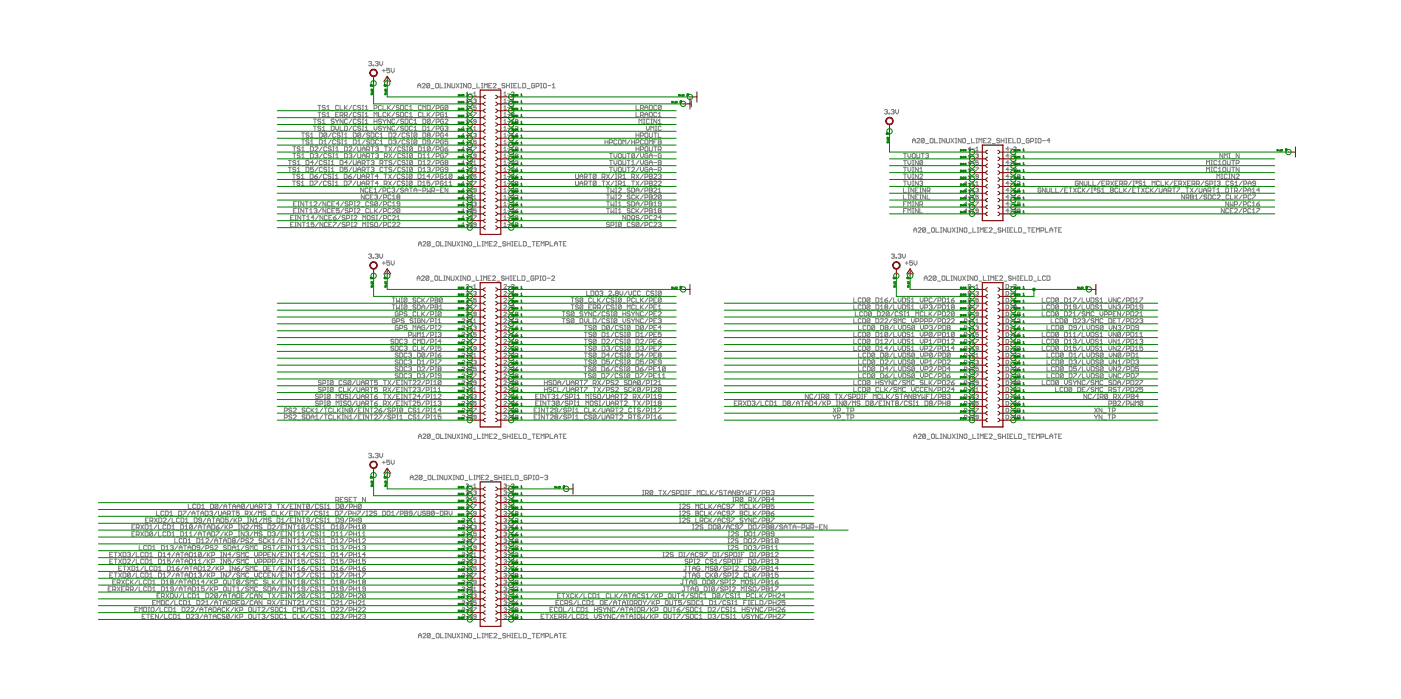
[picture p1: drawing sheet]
<svg xmlns="http://www.w3.org/2000/svg" width="200mm" height="100mm" viewBox="0 0 200 100" stroke-linecap="round" stroke-linejoin="round" font-family="sans-serif">
<g fill="none" stroke="#808080" stroke-width=".14">
<path d="M43.1 19h.4M43.1 20h.4M43.3 19v.6M43.3 20v.6M44.1 19.1l-.1-.1-.3 .1 .1 .2 .3 .1-.1 .2-.3-.1M44.3 19.6h.4M44.3 19.2l.2-.2v.6M44.7 18h.5M44.7 17h.5M45 17v.7M45 18v.6M45 19.7h.4"/>
<path d="M45.4 16h.4M45.4 15h.4M45.6 20h.3l.1 .1v.4l-.1 .1h-.3zM45.6 19h.3l.1 .1v.4l-.1 .1h-.3zM45.6 15v.7M45.6 16v.7M45.8 17.1l-.3-.1-.1 .2 .3 .1 .1 .2-.1 .2-.3-.2M45.8 18.1l-.3-.1-.1 .2 .3 .1 .1 .2-.1 .1-.3-.1M46 18.6h.4M46 17.7h.4M46 17.2l.2-.2v.7M46 18.2l.2-.2v.6"/>
<path d="M46.4 15.2l-.1-.2-.3 .2v.1l.3 .1 .1 .2-.1 .1-.3-.1M46.4 16.2l-.3-.2-.1 .3 .3 .1 .1 .2-.1 .1-.3-.1M46.7 15.7h.4M46.7 19.1l-.4-.1-.1 .1v.4M46.7 19.1v.4l-.2 .1-.3-.1M46.7 16.7h.4M46.7 15.3l.2-.3v.7M46.7 16.3l.2-.3v.7M46.7 17.8h.4M46.7 18.7h.4M46.7 19.1l-.5 .4M47.3 18h.3l.1 .1v.4l-.1 .1h-.3z"/>
<path d="M47.3 15.8h.4M47.3 16.8h.4M47.3 19l-.4 .6M47.3 20l-.4 .6M47.7 17.1l-.3-.1-.1 .2 .3 .1 .1 .2-.1 .2-.3-.2M47.9 18v.4l.2 .2 .2-.2v-.4M47.9 16.4h.2M47.9 19.1l-.1-.1-.3 .1v.4l.1 .1 .3-.1M47.9 17l.2 .3M48.1 17.3v.4M48.3 15.2l-.1-.2-.3 .2v.4l.1 .1 .3-.1M48.3 16h-.4v.7h.4"/>
<path d="M48.3 17l-.2 .3M48.6 15v.7h.4M48.6 19.1l-.1-.1-.4 .1 .1 .2 .4 .1-.1 .2-.4-.1M48.6 18v.6h.4M48.6 16.5h.3l.1-.3-.1-.2h-.3v.7M48.8 19h.2M48.8 19.6h.2M48.8 16.5l.2 .2M48.8 20h.2M48.9 19v.6M48.9 20v.6M49 17v.7l-.4-.7v.7"/>
<path d="M49.2 19.6h.4M49.2 18h.3l.1 .1-.1 .5h-.3zM49.2 16.5h.3l.1-.1-.1-.4h-.3v.7M49.2 15v.7M49.2 19.2l.2-.2v.6M49.3 15.4l.3 .3M49.4 16.5l.2 .2M49.6 17.1l-.1-.1-.3 .1v.4l.1 .2 .3-.2M49.6 15l-.4 .5M49.8 19.7h.4M50.2 15l-.4 .7M50.2 16l-.4 .7"/>
<path d="M50.2 17l-.4 .7M50.2 18l-.4 .6M50.4 19h.4l.1 .1v.4l-.1 .1h-.4zM50.4 20h.4l.1 .1v.4l-.1 .1h-.4zM50.9 15.2l-.1-.2-.4 .2v.4l.1 .1 .4-.1M50.9 18.1l-.1-.1-.4 .1v.4l.1 .1 .4-.1M50.9 17.1l-.1-.1-.4 .1v.4l.1 .2 .4-.2M50.9 16.2l-.1-.2-.4 .2v.4l.1 .1 .4-.1M51.5 15.2l-.3-.2-.1 .3 .3 .1 .1 .2-.1 .1-.3-.1M51.5 16.2l-.3-.2-.1 .3 .3 .1 .1 .2-.1 .1-.3-.1M51.5 17.1l-.3-.1-.1 .2 .3 .1 .1 .2-.1 .2-.3-.2M51.5 19.1v.4l-.1 .1-.3-.1"/>
<path d="M51.5 19.1l-.3-.1-.1 .1v.4M51.5 18.1l-.3-.1-.1 .2 .3 .1 .1 .2-.1 .1-.3-.1M51.5 19.1l-.4 .4M51.7 15.7h.2M51.7 18.6h.2M51.7 18h.2M51.7 17.7h.2M51.7 17h.2M51.7 16.7h.2M51.7 16h.2M51.7 15h.2M51.8 15v.7"/>
<path d="M51.8 16v.7M51.8 17v.7M51.8 18v.6M52.1 15.7h.5M52.1 18.6h.5M52.1 17.7h.5M52.1 16.7h.5M52.1 15.3l.2-.3v.7M52.1 16.3l.2-.3v.7M52.1 17.2l.2-.2v.7M52.1 18.2l.2-.2v.6M52.1 19l-.4 .6"/>
<path d="M52.1 20l-.4 .6M52.6 8.9l.3-.1 .1 .1-.1 .2M52.8 19.1l-.1-.1-.4 .1 .2 .2 .3 .1-.1 .2-.4-.1M52.8 15.8h.4M52.8 16.8h.4M52.8 17.8h.4M52.8 18.7h.4M52.8 9.1h.1M52.9 9.1l.1 .1-.1 .2-.3-.1M53 19h.3l.1 .1v.4l-.1 .1h-.3zM53 20h.3l.1 .1v.4l-.1 .1h-.3zM53.3 9.3h.1v.1h-.1z"/>
<path d="M53.4 17.3h.4M53.4 15.5h.3l.1-.3-.1-.2h-.3v.7M53.4 16.7v-.7l.2 .3 .2-.3v.7M53.4 17v.7M53.4 18v.4l.2 .2 .2-.2v-.4M53.6 8.9l.3-.1 .1 .1-.1 .2M53.8 9.1h.1M53.8 17v.7M53.9 9.1l.1 .1-.1 .2-.3-.1M54 19.1l-.1-.1-.3 .1v.4l.1 .1 .3-.1M54 16v.7h.5M54.2 8.8v.4l.2 .2 .2-.2v-.4"/>
<path d="M54.3 19.6h.4M54.3 19.2l.2-.2v.6M54.5 17.1l-.4-.1-.1 .2 .4 .1 .1 .2-.1 .2-.4-.2M54.5 15.2l-.1-.2-.4 .2v.4l.1 .1 .4-.1M54.5 18.1l-.4-.1-.1 .2 .4 .1 .1 .2-.1 .1-.4-.1M54.6 10.1h.4M54.7 17l.2 .3M54.7 15v.7h.4M54.7 18l.2 .3M54.8 9.9v.4M54.9 17.3v.4M54.9 18.3v.3"/>
<path d="M54.9 19.7h.4M55.1 16.2l-.1-.2-.3 .2v.4l.1 .1 .3-.1M55.1 17l-.2 .3M55.1 18l-.2 .3M55.3 15v.7M55.3 16v.7M55.4 15.4l.3 .3M55.4 16.4l.3 .3M55.5 19h.3l.1 .1v.4l-.1 .1h-.3zM55.5 20h.3l.1 .1v.4l-.1 .1h-.3zM55.6 9.8h-.4v.3l.2-.1 .2 .1-.1 .3-.3-.1M55.7 16l-.4 .5"/>
<path d="M55.7 17v.7l-.4-.7v.7M55.7 18v.6l-.4-.6v.6M55.7 15l-.4 .5M55.9 9.8v.4l.2 .2 .2-.2v-.4M56.2 19.1l.1-.1 .3 .1-.4 .5h.4M56.3 18.1v-.1l-.4 .1v.4l.1 .1 .3-.1M56.3 17.1v-.1l-.4 .1v.4l.1 .2 .3-.2M56.3 15l-.4 .7M56.3 16l-.4 .7M57 15.2l-.1-.2-.3 .2 .1 .2 .3 .1-.1 .2-.3-.1M57 16.2l-.1-.2-.3 .2 .1 .2 .3 .1-.1 .2-.3-.1M57 17l-.4 .7"/>
<path d="M57 18l-.4 .6M57.2 15h.3l.1 .2v.4l-.1 .1h-.3zM57.2 16h.3l.1 .2v.4l-.1 .1h-.3zM57.2 19l-.4 .6M57.2 20l-.4 .6M57.6 17.1l-.3-.1-.1 .2 .3 .1 .1 .2-.1 .2-.3-.2M57.6 18.1l-.3-.1-.1 .2 .3 .1 .1 .2-.1 .1-.3-.1M57.8 19.1l-.1-.1-.3 .1v.4l.1 .1 .3-.1M57.8 18h.3l.2 .1v.4l-.2 .1h-.3zM57.8 17h.3l.2 .1v.4l-.2 .2h-.3zM58.3 15.2l-.2-.2-.3 .2v.4l.1 .1 .4-.1M58.3 16.2l-.2-.2-.3 .2v.4l.1 .1 .4-.1"/>
<path d="M58.5 15.7h.4M58.5 19.1l-.1-.1-.4 .1 .1 .2 .4 .1-.1 .2-.4-.1M58.5 16.7h.4M58.5 15.3l.2-.3v.7M58.5 16.3l.2-.3v.7M58.7 19h.2M58.7 19.6h.2M58.7 20h.2M58.8 19v.6M58.8 20v.6M58.9 18.1l-.1-.1-.3 .1v.4l.1 .1 .3-.1M58.9 17.1l-.1-.1-.3 .1v.4l.1 .2 .3-.2"/>
<path d="M59.1 18.6h.4M59.1 17.7h.4M59.1 15.8h.4M59.1 16.8h.4M59.1 17.2l.2-.2v.7M59.1 18.2l.2-.2v.6M59.5 19.1l-.3-.1-.1 .1v.4M59.5 19.1v.4l-.1 .1-.3-.1M59.5 19.1l-.4 .4M59.6 12.6v-.5l.3-.2 .2 .2v.5M59.6 12.2h.5M59.7 17.8h.5"/>
<path d="M59.7 18.7h.5M59.7 19.7h.5M60.2 15.2l-.2-.2-.3 .2v.4l.1 .1 .4-.1M60.2 16.2l-.2-.2-.3 .2v.4l.1 .1 .4-.1M60.3 12l.1-.1 .3 .1-.4 .6h.4M60.4 15.7v-.7l.2 .3 .2-.3v.7M60.4 17h.3l.1 .1v.4l-.1 .2h-.3zM60.4 18h.3l.1 .1v.4l-.1 .1h-.3zM60.4 19h.3l.1 .1v.4l-.1 .1h-.3zM60.4 20h.3l.1 .1v.4l-.1 .1h-.3zM60.4 16v.7h.4M61 15h.3l.1 .2v.4l-.1 .1h-.3z"/>
<path d="M61 16v.7M61 18.6h.4M61 18.2l.2-.2v.6M61.1 19.3l-.1-.1 .1-.2 .3 .1-.1 .2M61.1 19.3l-.1 .1 .1 .2 .3-.1-.1-.2M61.1 19.3h.2M61.1 16.4l.3 .3M61.3 12l-.3-.1-.1 .1v.4M61.3 12v.4l-.1 .2-.3-.2M61.3 12l-.4 .4M61.4 17.1l-.3-.1-.1 .1v.4M61.4 17.1v.4l-.1 .2-.3-.2"/>
<path d="M61.4 16l-.4 .5M61.4 17.1l-.4 .4M61.6 12.7h.4M62.1 15l-.5 .7M62.1 16l-.5 .7M62.1 17l-.5 .7M62.1 18l-.5 .6M62.1 19l-.5 .6M62.1 20l-.5 .6M62.2 12l.1-.1 .3 .1v.4l-.1 .2-.3-.2zM62.3 17.4h.3l.1-.1-.1-.3h-.3v.7M62.3 15.5h.3l.1-.1-.1-.4h-.3v.7"/>
<path d="M62.3 16.5h.3l.1-.1-.1-.4h-.3v.7M62.3 18.4h.3l.1-.3-.1-.1h-.3v.6M62.3 19.4h.3l.1-.1-.1-.3h-.3v.6M62.8 11.9v.7h.4M63.3 19.1l-.1-.1-.3 .1v.4l.1 .1 .3-.1v-.2h-.2M63.3 15.2l-.1-.2-.3 .2v.4l.1 .1 .3-.1v-.2h-.2M63.3 16.2l-.1-.2-.3 .2v.4l.1 .1 .3-.1v-.2h-.2M63.3 17.1l-.1-.1-.3 .1v.4l.1 .2 .3-.2v-.2h-.2M63.3 18.1l-.1-.1-.3 .1v.4l.1 .1 .3-.1v-.2h-.2M63.5 12.6h.2M63.5 11.9h.2M63.5 17.1l.1-.1 .3 .1-.4 .6h.4"/>
<path d="M63.5 18.1l.3-.1 .1 .1-.1 .2M63.5 16.7h.4M63.5 16.3l.2-.3v.7M63.6 11.9v.7M63.7 18.3h.1M63.8 18.3l.1 .1-.1 .2-.3-.1M63.9 15.2v.4l-.1 .1-.3-.1M63.9 20h-.4v.3l.2-.1 .2 .1-.1 .3-.3-.1M63.9 19.3h-.4l.3-.3v.6M63.9 15.2l-.1-.2-.3 .2v.4M63.9 15.2l-.4 .4M64.3 11.9v.7l-.4-.7v.7"/>
<path d="M64.5 11.9l.1 .7 .3-.2v-.5M65.1 11.9l.5 .7M65.6 11.9l-.5 .7M65.8 12.6h.2M65.8 11.9h.2M65.9 11.9v.7M66 18.2l.2-.1v.5M66 19.2l.2-.2v.6M66 18.6h.4M66 19.6h.4M66.5 13.3l.2-.2v.6M66.5 14.3l.2-.2v.6"/>
<path d="M66.5 15.3l.2-.2v.6M66.5 16.3l.2-.2v.5M66.5 17.3l.2-.2v.5M66.5 13.7h.4M66.5 14.7h.4M66.5 15.7h.4M66.5 16.6h.4M66.5 17.6h.4M66.5 18.3h.4M66.5 19.3h.4M66.6 11.9v.7l-.4-.7v.7M66.8 12l.1-.1 .3 .1v.4l-.1 .2-.3-.2z"/>
<path d="M67.1 13.4h.3M67.1 14.4h.3M67.1 15.4h.3M67.1 16.4h.3M67.1 17.4h.3M67.1 18.6h.3M67.1 18.2l.2-.1v.5M67.1 19.2l.2-.2v.6M67.1 19.6h.3M67.5 12.7h.4M67.6 13.7h.4M67.6 13.3l.2-.2v.6"/>
<path d="M67.6 18.2l.2-.1v.5M67.6 14.2l.3-.1 .1 .1-.1 .2M67.6 16.1h.4l-.4 .5M67.6 19.1l.3-.1 .1 .1-.1 .2M67.6 18.6h.4M67.8 14.4h.1M67.8 19.3h.1M67.9 14.4l.1 .1-.1 .2-.3-.1M67.9 19.3l.1 .1-.1 .2-.3-.1M68 15.1h-.4v.3l.2-.1 .2 .1-.1 .3-.3-.1M68 17.4h-.3l-.1-.1 .1-.2 .3 .1v.3l-.1 .1-.3-.1M68.1 11.9v.7h.4"/>
<path d="M68.7 12.6h.2M68.7 11.9h.2M68.8 11.9v.7M69.2 12.6v-.7l.2 .2 .2-.2v.7M69.8 12.2h.2M70.2 11.9h-.4v.7h.4M70.4 12l.1-.1 .3 .1-.4 .6h.4M71.1 12.7h.4M71.9 13.7h.4M71.9 14.7h.4M71.9 15.7h.4M71.9 13.3l.2-.2v.6"/>
<path d="M71.9 14.3l.2-.2v.6M71.9 15.3l.2-.2v.6M71.9 16.3l.2-.2v.5M71.9 17.3l.2-.2v.5M71.9 18.2l.2-.1v.5M71.9 19.2l.2-.2v.6M71.9 16.6h.4M71.9 17.6h.4M71.9 18.6h.4M71.9 19.6h.4M72.1 12l-.1-.1-.3 .1 .1 .2 .3 .1-.1 .3-.3-.2M72.3 12.2h.4"/>
<path d="M72.3 11.9v.7M72.5 13.4h.3M72.5 14.4h.3M72.5 15.4h.3M72.5 16.4h.3M72.5 17.4h.3M72.5 18.3h.3M72.5 19.3h.3M72.7 11.9v.7M72.9 12.6h.3M72.9 11.9h.3M73 13.2l.1-.1 .3 .1-.4 .5h.4"/>
<path d="M73 15.4h.3l.1 .2-.3 .1zM73 17.6h.4M73 17.3l.2-.2v.5M73 18.2l.2-.1v.5M73 19.2l.2-.2v.6M73 18.6h.4M73 19.6h.4M73 11.9v.7M73.1 16.4h-.1l.1 .2h.3l-.1-.2M73.1 16.4l-.1-.1 .1-.2 .3 .1-.1 .2M73.1 16.4h.2M73.4 12.2h.2"/>
<path d="M73.4 14.4h-.4l.3-.3v.6M73.4 15.1l-.4 .3M73.6 18.1h.1h.2l-.3 .5h.3M73.8 11.9h-.4v.7h.4M73.9 17.2v.3l-.1 .1-.2-.1M73.9 17.2l-.1-.1-.2 .1v.3M73.9 17.2l-.3 .3M73.9 19.3h-.3l.2-.3v.6M74 11.9v.7h.4M74.6 11.9h.4l.1 .1v.4l-.1 .2h-.4zM75.3 12.7h.4M76.3 12l-.1-.1-.3 .1v.4l.1 .2 .3-.2v-.2h-.2"/>
<path d="M76.5 12.3h.4l.1-.1-.1-.3h-.4v.7M77.2 12.6h.2M77.2 11.9h.2M77.3 11.9v.7M77.6 12l.1-.1 .3 .1v.4l-.1 .2-.3-.2zM78.2 12.2h.4M78.8 12.6h.5M78.8 12.1l.3-.2v.7M86.4 20v.6M86.8 20v.6M88.4 20l.3 .1v.4l-.1 .1-.3-.1v-.4zM90 20l-.4 .6"/>
<path d="M90.2 20v.6M90.6 20v.6M90.8 15v.7h.4M90.8 19.3h.4M90.8 16v.7h.4M90.8 19v.6M91.2 17.7v-.7l.2 .2 .3-.2v.7M91.2 19v.6M91.4 15.5h.4l.1-.1-.1-.4h-.4v.7M91.4 19.4h.4l.1-.1-.1-.3h-.4v.6M91.4 16.5h.4l.1-.1-.1-.4h-.4v.7M91.7 16.5l.2 .2"/>
<path d="M91.7 15.5l.2 .2M91.9 17.7h.2M91.9 17h.2M92 17v.7M92.1 15.4h.4M92.1 16.4h.4M92.1 19.1l.1-.1 .3 .1v.4l-.1 .1-.3-.1zM92.1 15.7v-.4l.2-.3 .2 .3v.4M92.1 16.7v-.4l.2-.3 .2 .3v.4M92.2 20l.3 .1v.4l-.1 .1-.3-.1v-.4zM92.3 18v.4l.2 .2 .2-.2v-.4M92.7 15h.3l.1 .2v.4l-.1 .1h-.3z"/>
<path d="M92.7 19v.5l.1 .1 .3-.1v-.5M92.7 16h.3l.1 .2v.4l-.1 .1h-.3zM92.7 17.1l-.1-.1-.3 .1v.4l.1 .2 .3-.2M92.9 18.6v-.6l.2 .2 .2-.2v.6M92.9 17.7h.2M92.9 17h.2M93 17v.7M93.3 19h.5M93.6 19v.6M93.6 18.6h.2M93.6 18h.2M93.7 18v.6"/>
<path d="M93.8 15.2l-.1-.2-.4 .2v.4l.2 .1 .3-.1M93.8 16.2l-.1-.2-.4 .2v.4l.2 .1 .3-.1M93.8 17v.7l-.5-.7v.7M93.8 20h-.5v.6M94 17.2l.2-.2v.7M94 20h.3l.1 .1-.1 .2 .1 .2-.1 .1h-.3zM94 19v.6h.4M94 17.7h.4M94 16.3l.2-.3v.7M94 16.7h.4M94.4 15.2v.4l-.1 .1-.3-.1M94.4 18.1l-.1-.1-.3 .1v.4l.1 .1 .3-.1"/>
<path d="M94.4 15.2l-.3-.2-.1 .2v.4M94.4 15.2l-.4 .4M126.3 15.7l.3-.1 .1 .1-.1 .3M126.5 16h.1M126.6 16l.1 .1-.1 .2-.3-.1M126.9 16.2h.1v.1h-.1zM127.2 15.7l.4-.1 .1 .1-.1 .3M127.4 16h.2M127.6 16l.1 .1-.1 .2-.4-.1M127.9 15.6v.5l.2 .2 .2-.2v-.5M130.9 19.9l.1-.1 .3 .1-.4 .5h.4M132 19.9v.4l-.2 .1-.3-.1"/>
<path d="M132 19.9l-.2-.1-.3 .1v.4M132 19.9l-.5 .4M132.8 19.9l.1-.1 .3 .1v.4l-.1 .1-.3-.1zM133.4 19.8v.6h.5M134.1 19.8h.2M134.2 19.8v.6M134.9 19.8v.6l-.4-.6v.6M135.1 19.8v.5l.1 .1 .4-.1v-.5M135.8 19.8l.4 .6M136.2 19.8l-.4 .6M136.4 19.8h.2M136.5 19.8v.6"/>
<path d="M137.2 19.8v.6l-.4-.6v.6M137.5 19.8l.4 .1v.4l-.1 .1-.4-.1v-.4zM138.7 19.8v.6h.4M139.3 19.8h.3M139.4 19.8v.6M140.8 19.8h-.4v.6h.4M141 19.9l.1-.1 .4 .1-.5 .5h.5M142.7 19.9l-.1-.1-.3 .1 .1 .2 .3 .1-.1 .2-.3-.1M142.9 19.8v.6M143.3 19.8v.6M143.6 19.8h.2M143.7 19.8v.6"/>
<path d="M144.4 19.8h-.4v.6h.4M144.6 19.8v.6h.4M145.2 19.8h.4l.1 .1v.4l-.1 .1h-.4zM146.9 19.9l-.1-.1-.3 .1v.4l.1 .1 .3-.1v-.2h-.2M147.8 19.8h.2M147.9 19.8v.6M148.2 19.9l.1-.1 .3 .1v.4l-.1 .1-.3-.1zM41.2 22.9h.4M41.2 23.9h.4M41.4 22.9v.6M41.4 23.9v.6M41.5 31.1h.2"/>
<path d="M41.5 32.1h.2M41.8 24.9h.4M41.8 25.9h.4M41.8 21h.4M41.8 21.9h.4M41.9 29.1h.2M41.9 30.8h-.4v.6h.4M41.9 31.7h-.4v.7h.4M41.9 30.1h.2M42 24.9v.6M42 25.9v.6M42 21v.6"/>
<path d="M42 21.9v.7M42.1 31.4h.2M42.1 31.7h.2M42.1 32.4h.2M42.1 30.8h.2M42.2 30.8v.6M42.2 31.7v.7M42.2 23l-.3-.1-.1 .2 .3 .1 .1 .2-.1 .1-.3-.1M42.2 24l-.1-.1-.3 .1 .1 .2 .3 .1-.1 .2-.3-.1M42.3 29.8h-.4v.6h.4M42.3 28.8h-.4v.6h.4M42.4 23.5h.4"/>
<path d="M42.4 24.1l.3-.2v.6M42.4 23.1l.3-.2v.6M42.4 24.5h.4M42.5 29.8h.2M42.5 30.4h.2M42.5 28.8h.2M42.5 29.4h.2M42.6 28.8v.6M42.6 29.8v.6M42.8 25l-.1-.1-.3 .1 .1 .2 .3 .1-.1 .2-.3-.1M42.8 26l-.1-.1-.3 .1 .1 .2 .3 .1-.1 .2-.3-.1M42.8 21.1l-.1-.1-.3 .1 .1 .2 .3 .1-.1 .2-.3-.1"/>
<path d="M42.8 22l-.1-.1-.3 .1 .1 .2 .3 .2-.1 .2-.3-.1M42.9 30.8v.6l-.4-.6v.6M42.9 31.7v.7l-.4-.7v.7M43 25.1l.2-.2v.6M43 26.1l.2-.2v.6M43 25.5h.4M43 26.5h.4M43.1 21.6h.4M43.1 21.2l.2-.2v.6M43.1 22.1l.2-.2v.7M43.1 22.6h.4M43.1 23.6h.4"/>
<path d="M43.1 24.6h.4M43.2 31.7h.4M43.2 30.8h.4M43.4 28.8v.6l-.5-.6v.6M43.4 29.8v.6l-.5-.6v.6M43.4 30.8v.6M43.4 31.7v.7M43.6 29.8h.4M43.6 28.8h.4M43.6 25.6h.5M43.6 26.6h.5M43.7 22.9h.3l.1 .1v.4l-.1 .1h-.3z"/>
<path d="M43.7 23.9h.3l.1 .1v.4l-.1 .1h-.3zM43.7 21.7h.4M43.7 22.7h.4M43.8 31.4h.4M43.8 32l.2-.3v.7M43.8 31l.2-.2v.6M43.8 32.4h.4M43.8 28.8v.6M43.8 29.8v.6M44.1 20.1l-.1-.1-.3 .1 .1 .2 .3 .1-.1 .2-.3-.1M44.2 30.4h.4M44.2 29.4h.4"/>
<path d="M44.2 29l.2-.2v.6M44.2 30l.2-.2v.6M44.3 24.9h.3l.1 .1v.4l-.1 .1h-.3zM44.3 25.9h.3l.1 .1v.4l-.1 .1h-.3zM44.3 21h.3l.1 .1v.4l-.1 .1h-.3zM44.3 20.2l.2-.2v.6M44.3 20.6h.4M44.3 21.9h.3l.1 .1v.5l-.1 .1h-.3zM44.7 23.2h-.4l.3-.3v.6M44.7 23.9h-.4v.3l.2-.1 .2 .1-.1 .3-.3-.1M44.8 28.9l.1-.1 .4 .1-.5 .5h.5M44.8 31.1h-.4l.3-.3v.6"/>
<path d="M44.8 29.9l.3-.1 .2 .1-.2 .2M44.8 31.7h-.4v.4l.2-.1 .2 .1-.1 .3-.3-.1M44.9 25.2h.3l.1 .2-.3 .1zM44.9 25.9h.4l-.4 .6M45 21.1l.1-.1 .3 .1-.4 .5h.4M45 22l.3-.1 .1 .1-.1 .2M45 20.7h.4M45 30.1h.1M45.1 30.1l.2 .1-.2 .2-.3-.1M45.2 22.2h.1M45.3 22.2l.1 .2-.1 .2-.3-.1M45.3 24.9l-.4 .3"/>
<path d="M45.4 22.9l-.4 .6M45.4 23.9l-.4 .6M45.5 30.8l-.5 .6M45.5 31.7l-.5 .7M45.9 28.8l-.4 .6M45.9 29.8l-.4 .6M46 24.9l-.4 .6M46 25.9l-.4 .6M46 23l-.1-.1-.3 .1v.4l.1 .1 .3-.1M46 24l-.1-.1-.3 .1v.4l.1 .1 .3-.1M46 21l-.4 .6M46 21.9l-.4 .7"/>
<path d="M46.1 30.8v.6l-.4-.6v.6M46.1 31.7v.7l-.4-.7v.7M46.2 20.2l.2-.2v.6M46.2 20.6h.5M46.5 28.8v.6l-.4-.6v.6M46.5 29.8v.6l-.4-.6v.6M46.6 26l-.1-.1-.3 .1v.4l.1 .1 .3-.1M46.6 25l-.1-.1-.3 .1v.4l.1 .1 .3-.1M46.7 23l-.2-.1-.3 .1 .1 .2 .4 .1-.2 .2-.3-.1M46.7 24l-.4-.1-.1 .2 .3 .1 .2 .2-.2 .1-.3-.1M46.7 21.1l-.2-.1-.3 .1v.4l.1 .1 .4-.1M46.7 22l-.2-.1-.3 .1v.5l.1 .1 .4-.1"/>
<path d="M46.7 30.9l-.1-.1-.3 .1v.4l.1 .1 .3-.1M46.7 31.9l-.1-.2-.3 .2v.4l.1 .1 .3-.1M46.9 23.5h.2M46.9 22.9h.2M46.9 23.9h.2M46.9 24.5h.2M46.9 31.1h.3M46.9 32.1h.3M47 22.9v.6M47 23.9v.6M47.2 28.9l-.1-.1-.4 .1v.4l.1 .1 .4-.1M47.2 29.9l-.1-.1-.4 .1v.4l.1 .1 .4-.1"/>
<path d="M47.2 25l-.1-.1-.3 .1 .1 .2 .3 .1-.1 .2-.3-.1M47.2 26l-.1-.1-.3 .1 .1 .2 .3 .1-.1 .2-.3-.1M47.3 21.1l-.1-.1-.3 .1 .1 .2 .3 .1-.1 .2-.3-.1M47.3 23.5h.4M47.3 22l-.1-.1-.3 .1 .1 .2 .3 .2-.1 .2-.3-.1M47.3 23.1l.2-.2v.6M47.3 24.1l.2-.2v.6M47.3 24.5h.4M47.4 29.1h.2M47.4 30.8h-.5v.6h.5M47.4 31.7h-.5v.7h.5M47.4 30.1h.2"/>
<path d="M47.5 24.9h.2M47.5 25.5h.2M47.5 25.9h.2M47.5 26.5h.2M47.5 21h.2M47.5 21.6h.2M47.5 21.9h.2M47.5 22.6h.2M47.6 24.9v.6M47.6 25.9v.6M47.6 31.1h.3l.1 .2-.3 .1zM47.6 31.7h.4l-.4 .7"/>
<path d="M47.6 21v.6M47.6 21.9v.7M47.8 29.8h-.4v.6h.4M47.8 28.8h-.4v.6h.4M47.9 25.1l.2-.2v.6M47.9 26.1l.2-.2v.6M47.9 25.5h.4M47.9 26.5h.4M47.9 21.6h.4M47.9 22.1l.2-.2v.7M47.9 20.1l-.1-.1-.3 .1v.4l.1 .1 .3-.1M47.9 21.2l.2-.2v.6"/>
<path d="M47.9 22.6h.4M47.9 23.6h.4M47.9 24.6h.4M48 30.8l-.4 .3M48.4 29.1h-.4l.3-.3v.6M48.4 29.8h-.4v.3l.2-.1 .2 .1-.1 .3-.3-.1M48.5 25.6h.4M48.5 26.6h.4M48.6 22.9h.3l.1 .1v.4l-.1 .1h-.3zM48.6 23.9h.3l.1 .1v.4l-.1 .1h-.3zM48.6 20.1l-.1-.1-.4 .1 .1 .2 .4 .1-.1 .2-.4-.1M48.6 21.7h.4"/>
<path d="M48.6 22.7h.4M48.6 30.8l-.4 .6M48.6 31.7l-.4 .7M48.8 20.6h.2M49.1 28.8l-.5 .6M49.1 29.8l-.5 .6M49.1 25.9h.3l.2 .1v.4l-.2 .1h-.3zM49.1 24.9h.3l.2 .1v.4l-.2 .1h-.3zM49.2 21h.3l.1 .1-.1 .5h-.3zM49.2 21.9h.3l.1 .1-.1 .6h-.3zM49.2 20.2l.2-.2v.6M49.2 20.6h.4"/>
<path d="M49.3 30.9l-.3-.1-.1 .2 .3 .1 .1 .2-.1 .1-.3-.1M49.3 31.9l-.1-.2-.3 .2 .1 .2 .3 .1-.1 .2-.3-.1M49.5 31.2h.3l.1-.1-.1-.3h-.3v.6M49.5 32.2h.3l.1-.1-.1-.4h-.3v.7M49.6 23.2h-.4l.3-.3v.6M49.6 23.9h-.4v.3l.2-.1 .2 .1-.1 .3-.3-.1M49.7 28.9l-.3-.1-.1 .2 .3 .1 .1 .2-.1 .1-.3-.1M49.7 29.9l-.3-.1-.1 .2 .3 .1 .1 .2-.1 .1-.3-.1M49.8 25.2h.3l.1 .2-.3 .1zM49.8 25.9h.4l-.4 .6M49.8 21.1l.1-.1 .3 .1-.4 .5h.4M49.8 20.7h.4"/>
<path d="M49.8 22l.3-.1 .1 .1-.1 .2M49.9 29.2h.3l.1-.3-.1-.1h-.3v.6M49.9 30.2h.3l.1-.3-.1-.1h-.3v.6M50 22.2h.1M50.1 31.4h.2M50.1 22.2l.1 .2-.1 .2-.3-.1M50.1 31.7h.2M50.1 32.4h.2M50.1 30.8h.2M50.2 24.9l-.4 .3M50.2 30.8v.6M50.2 31.7v.7"/>
<path d="M50.2 22.9l-.4 .6M50.2 23.9l-.4 .6M50.4 22.9v.5l.1 .1 .4-.1v-.5M50.4 23.9v.5l.1 .1 .4-.1v-.5M50.5 30.9l.2-.1 .2 .1-.4 .5h.4M50.5 31.9l.2-.2 .2 .2-.4 .5h.4M50.5 29.8h.3M50.5 30.4h.3M50.5 28.8h.3M50.5 29.4h.3M50.7 28.8v.6M50.7 29.8v.6"/>
<path d="M50.8 24.9l-.4 .6M50.8 25.9l-.4 .6M50.9 21l-.5 .6M50.9 21.9l-.5 .7M51 29.9l.1-.1 .3 .1-.4 .5h.4M51 28.9l.1-.1 .3 .1-.4 .5h.4M51 24.9v.5l.1 .1 .4-.1v-.5M51 25.9v.5l.1 .1 .4-.1v-.5M51.1 23.2h.4M51.1 24.2h.4M51.1 21v.5l.1 .1 .3-.1v-.5M51.1 21.9v.6l.1 .1 .3-.1v-.6"/>
<path d="M51.1 23.5v-.4l.2-.2 .2 .2v.4M51.1 24.5v-.4l.2-.2 .2 .2v.4M51.1 20.6h.4M51.1 20.2l.2-.2v.6M51.2 32.5h.4M51.2 31.5h.4M51.6 30.5h.4M51.6 29.5h.4M51.7 25.2h.4M51.7 26.2h.4M51.7 25.5v-.4l.2-.2 .2 .2v.4M51.7 26.5v-.4l.2-.2 .2 .2v.4"/>
<path d="M51.7 21.3h.4M51.7 22.6v-.5l.2-.2 .2 .2v.5M51.7 21.6v-.4l.2-.2 .2 .2v.4M51.7 23.3h.3l.1-.3-.1-.1h-.3v.6M51.7 24.3h.3l.1-.1-.1-.3h-.3v.6M51.7 22.2h.4M51.8 31.4v-.6l.2 .2 .2-.2v.6M51.8 32.4v-.7l.2 .3 .2-.3v.7M51.9 26.8v.7l-.4-.7v.7M51.9 23.3l.2 .2M51.9 24.3l.2 .2M52 27.8v.6l-.4-.6v.6"/>
<path d="M52.3 25.3h.3l.1-.1-.1-.3h-.3v.6M52.3 26.3h.3l.1-.1-.1-.3h-.3v.6M52.3 21.4h.4l.1-.1-.1-.3h-.4v.6M52.3 22.4h.4l.1-.2-.1-.3h-.4v.7M52.3 22.9h.5M52.3 23.9h.5M52.4 31.7h.2M52.4 32.4h.2M52.5 25.3l.2 .2M52.5 26.3l.2 .2M52.5 30.8l.4 .1v.4l-.2 .1-.3-.1v-.4zM52.5 31.7v.7"/>
<path d="M52.6 26.9l-.1-.1-.4 .1v.5l.1 .1 .4-.1M52.6 21.4l.2 .2M52.6 22.4l.2 .2M52.6 22.9v.6M52.6 23.9v.6M52.6 36.4l.3-.1 .1 .1-.1 .2M52.6 28.9l-.1-.1-.3 .1v.4l.1 .1 .3-.1M52.6 27.9l-.1-.1-.3 .1v.4l.1 .1 .3-.1M52.6 29.9l-.1-.1-.3 .1v.4l.1 .1 .3-.1M52.8 20.1l-.1-.1-.4 .1 .2 .2 .3 .1-.1 .2-.4-.1M52.8 27.2h.2M52.8 36.6h.1"/>
<path d="M52.9 29.8v.6h.4M52.9 28.1h.2M52.9 36.6l.1 .1-.1 .2-.3-.1M52.9 24.9h.5M52.9 25.9h.5M53 24l.3-.1 .1 .1-.1 .2M53 21h.4M53 23l.3-.1 .1 .1-.1 .2M53 21.9h.4M53.1 24.9v.6M53.1 25.9v.6M53.2 23.2h.1"/>
<path d="M53.2 24.2h.1M53.2 26.8h-.4v.7h.4M53.2 21v.6M53.2 21.9v.7M53.3 36.8h.1v.1h-.1zM53.3 28.9l-.3-.1-.1 .2 .3 .1 .1 .2-.1 .1-.3-.1M53.3 31.9l-.1-.2-.3 .2 .1 .2 .3 .1-.1 .2-.3-.1M53.3 27.8h-.4v.6h.4M53.3 23.2l.1 .1-.1 .2-.3-.1M53.3 24.2l.1 .1-.1 .2-.3-.1M53.4 27.1l.2-.3v.7M53.4 27.5h.4"/>
<path d="M53.5 30.9l-.3-.1-.1 .2 .3 .1 .1 .2-.1 .1-.3-.1M53.5 27.9l.3-.1 .1 .1-.1 .2M53.5 31.9l.1-.2 .3 .2v.4l-.1 .1-.3-.1zM53.5 29.8v.6M53.6 36.4l.3-.1 .1 .1-.1 .2M53.6 30.1l.3 .3M53.6 21.1l.3-.1 .1 .1-.1 .2M53.6 22l.3-.1 .1 .1-.1 .2M53.6 23.6h.4M53.6 24.6h.4M53.7 31.4h.2M53.7 28.1h.1"/>
<path d="M53.7 30.8h.2M53.8 36.6h.1M53.8 28.1l.1 .1-.1 .2-.3-.1M53.8 30.8v.6M53.8 21.3h.1M53.8 22.2h.1M53.9 36.6l.1 .1-.1 .2-.3-.1M53.9 28.9l-.3-.1-.1 .1v.4M53.9 29.8l-.4 .4M53.9 28.9v.4l-.1 .1-.3-.1M53.9 28.9l-.4 .4M53.9 21.3l.1 .1-.1 .2-.3-.1"/>
<path d="M53.9 22.2l.1 .2-.1 .2-.3-.1M54 25.2h-.4l.3-.3v.6M54 26.2h-.4l.3-.3v.6M54 20.1l-.1-.1-.3 .1v.4l.1 .1 .3-.1M54.2 36.3v.4l.2 .2 .2-.2v-.4M54.2 25.6h.4M54.2 26.6h.4M54.3 23.3h.3l.1-.3-.1-.1h-.3v.6M54.3 20.2l.2-.2v.6M54.3 20.6h.4M54.3 21.7h.4M54.3 22.7h.4"/>
<path d="M54.5 23.3l.2 .2M54.5 26.8l-.5 .7M54.5 27.8l-.4 .6M54.5 28.8l-.4 .6M54.5 29.8l-.4 .6M54.5 30.8l-.4 .6M54.5 31.7l-.4 .7M54.6 37.6h.4M54.7 27.3h.3l.1-.4-.1-.1h-.3v.7M54.7 24l-.1-.1-.3 .1v.4l.1 .1 .3-.1M54.8 31.2h.3l.1-.3-.1-.1h-.3v.6M54.8 30.2h.3l.1-.3-.1-.1h-.3v.6"/>
<path d="M54.8 29.2h.3l.1-.3-.1-.1h-.3v.6M54.8 32.2h.3l.1-.3-.1-.2h-.3v.7M54.8 28.2h.3l.1-.3-.4-.1v.6M54.8 37.4v.4M54.8 24.9h.5M54.8 26.3h.4l.1-.1-.1-.3h-.4v.6M54.9 21h.4M54.9 22.4h.3l.1-.2-.1-.3h-.3v.7M54.9 20.7h.4M54.9 22.9h.4M54.9 23.9h.4M55.1 26.3l.2 .2"/>
<path d="M55.1 24.9v.6M55.1 21v.6M55.1 22.9v.6M55.1 23.9v.6M55.1 22.4l.2 .2M55.5 24.9l.4 .6M55.5 25.9l.4 .6M55.5 21l.4 .6M55.5 21.9l.4 .7M55.6 37.3h-.4v.3l.3-.1 .1 .3-.1 .1-.3-.1M55.7 26.9l-.1-.1-.3 .1v.5l.1 .1 .3-.1M55.8 30.9l-.1-.1-.3 .1v.4l.1 .1 .3-.1"/>
<path d="M55.8 29.9l-.1-.1-.3 .1v.4l.1 .1 .3-.1M55.8 27.9l-.1-.1-.3 .1v.4l.1 .1 .3-.1M55.8 28.9l-.1-.1-.3 .1v.4l.1 .1 .3-.1M55.8 31.9l-.1-.2-.3 .2v.4l.1 .1 .3-.1M55.9 37.3v.4l.2 .2 .2-.2v-.4M55.9 24.9l-.4 .6M55.9 25.9l-.4 .6M55.9 23l-.1-.1-.3 .1 .1 .2 .3 .1-.1 .2-.3-.1M55.9 24l-.3-.1-.1 .2 .3 .1 .1 .2-.1 .1-.3-.1M55.9 26.9l.4-.1v.1v.3M55.9 21l-.4 .6M55.9 21.9l-.4 .7"/>
<path d="M56 31.9l.1-.2 .4 .2-.5 .5h.5M56 30.9l.1-.1 .4 .1-.5 .5h.5M56 29.9l.1-.1 .4 .1-.5 .5h.5M56 28.4h.5M56 28l.2-.2v.6M56 29l.2-.2v.6M56 29.4h.5M56.2 27.2h.1M56.2 20.1l.3-.1 .1 .1-.1 .2M56.3 27.2v.1v.2l-.4-.1M56.4 20.3h.1M56.5 20.3l.1 .1-.1 .2-.3-.1"/>
<path d="M56.5 24.9l-.4 .6M56.5 25.9l-.4 .6M56.6 21l-.4 .6M56.6 21.9l-.4 .7M56.6 22.9l-.4 .6M56.6 23.9l-.4 .6M56.7 31.4h.4M56.7 31.9l.1-.2 .3 .2-.4 .5h.4M56.7 31l.2-.2v.6M56.8 28.1l-.1 .1 .1 .2 .3-.1-.1-.2M56.8 28.1l-.1-.1 .1-.2 .3 .1-.1 .2M56.8 28.1h.2"/>
<path d="M57 26.8l-.4 .7M57.1 29.1h-.3l-.1-.1 .1-.2 .3 .1v.4l-.1 .1-.3-.1M57.1 29.9l-.3-.1-.1 .1v.4M57.1 29.9v.4l-.1 .1-.3-.1M57.1 29.9l-.4 .4M57.1 26l-.1-.1-.3 .1v.4l.1 .1 .3-.1M57.1 25l-.1-.1-.3 .1v.4l.1 .1 .3-.1M57.2 23l-.1-.1-.3 .1 .1 .5 .3-.1M57.2 21.1l-.1-.1-.3 .1 .1 .5 .3-.1M57.2 24l-.1-.1-.3 .1 .1 .5 .3-.1M57.2 22l-.1-.1-.3 .1 .1 .6 .3-.1M57.6 26.9l-.3-.1-.1 .3 .3 .1 .1 .2-.1 .1-.3-.1"/>
<path d="M57.8 25l-.1-.1-.3 .1 .1 .2 .3 .1-.1 .2-.3-.1M57.8 26l-.1-.1-.3 .1 .1 .2 .3 .1-.1 .2-.3-.1M57.8 21.1l-.1-.1-.3 .1 .1 .2 .3 .1-.1 .2-.3-.1M57.8 23l-.3-.1-.1 .2 .3 .1 .1 .2-.1 .1-.3-.1M57.8 24l-.1-.1-.3 .1 .1 .2 .3 .1-.1 .2-.3-.1M57.8 27.2h.5M57.8 22l-.1-.1-.3 .1 .1 .2 .3 .2-.1 .2-.3-.1M57.8 27.5v-.4l.2-.3 .3 .3v.4M57.8 20.1l-.1-.1-.3 .1v.4l.1 .1 .3-.1M58 24.9h.2M58 25.5h.2M58 25.9h.2"/>
<path d="M58 26.5h.2M58 23.5h.3M58 21h.3M58 21.6h.3M58 21.9h.3M58 22.6h.3M58 22.9h.3M58 23.9h.3M58 24.5h.3M58.1 24.9v.6M58.1 25.9v.6M58.1 21v.6"/>
<path d="M58.1 21.9v.7M58.1 22.9v.6M58.1 23.9v.6M58.5 20.1l-.1-.1-.4 .1 .1 .2 .4 .1-.1 .2-.4-.1M58.5 26.8h.4M58.7 26.8v.7M58.7 20.6h.2M58.8 26l-.4 .4M58.8 25v.4l-.1 .1-.3-.1M58.8 26l-.3-.1-.1 .1v.4M58.8 25l-.3-.1-.1 .1v.4M58.8 26v.4l-.1 .1-.3-.1"/>
<path d="M58.8 25l-.4 .4M58.9 23v.4l-.1 .1-.3-.1M58.9 23l-.3-.1-.1 .1v.4M58.9 21.1l-.3-.1-.1 .1v.4M58.9 21.1v.4l-.1 .1-.3-.1M58.9 24l-.3-.1-.1 .1v.4M58.9 22l-.3-.1-.1 .1v.5M58.9 22v.5l-.1 .1-.3-.1M58.9 24v.4l-.1 .1-.3-.1M58.9 21.1l-.4 .4M58.9 22l-.4 .5M58.9 23l-.4 .4"/>
<path d="M58.9 24l-.4 .4M59.1 25.6h.4M59.1 26.6h.4M59.1 27.2h.4M59.1 27.5v-.4l.2-.3 .2 .3v.4M59.1 21.7h.4M59.1 22.7h.4M59.1 23.6h.4M59.1 24.6h.4M59.5 20.1l-.3-.1-.1 .1v.4M59.5 20.1v.4l-.1 .1-.3-.1M59.5 20.1l-.4 .4"/>
<path d="M59.6 39.7h.4M59.7 24.9h.3l.1 .1v.4l-.1 .1h-.3zM59.7 25.9h.3l.1 .1v.4l-.1 .1h-.3zM59.7 21h.3l.2 .1v.4l-.2 .1h-.3zM59.7 21.9h.3l.2 .1v.5l-.2 .1h-.3zM59.7 22.9h.3l.2 .1v.4l-.2 .1h-.3zM59.7 23.9h.3l.2 .1v.4l-.2 .1h-.3zM59.7 27.2h.5M59.7 20.7h.5M59.8 35.1v-.4l.2-.2 .2 .2v.4M59.8 34.8h.4M60.2 39.5l.1-.1 .3 .1-.4 .5h.4"/>
<path d="M60.3 25.5h.4M60.3 25.1l.2-.2v.6M60.3 26.1l.2-.2v.6M60.3 26.5h.4M60.4 27.3h.3l.1-.1-.1-.4h-.3v.7M60.4 23.5h.4M60.4 21.2l.2-.2v.6M60.4 21.6h.4M60.4 22.1l.2-.2v.7M60.4 23.1l.2-.2v.6M60.4 24.1l.2-.2v.6M60.4 22.6h.4"/>
<path d="M60.4 24.5h.4M60.4 34.6l.1-.1 .3 .1-.4 .5h.4M61 26.8v.7l.2-.2 .2 .2v-.7M61 23l.1-.1 .3 .1-.4 .5h.4M61 24l.3-.1 .1 .1-.1 .2M61 22.1l.2-.2v.7M61 22.6h.4M61.2 24.2h.1M61.2 39.5l-.4 .4M61.2 39.5v.4l-.1 .1-.3-.1M61.2 39.5l-.1-.1-.3 .1v.4M61.3 24.2l.1 .1-.1 .2-.3-.1"/>
<path d="M61.4 25.2h-.4l.3-.3v.6M61.4 25.9h-.4v.3l.2-.1 .2 .1-.1 .3-.3-.1M61.4 34.6v.4l-.1 .1-.3-.1M61.4 34.6l-.3-.1-.1 .1v.4M61.4 20.3h-.3l-.1-.1 .1-.2 .3 .1v.4l-.1 .1-.3-.1M61.4 21.1l-.3-.1-.1 .1v.4M61.4 21.1v.4l-.1 .1-.3-.1M61.4 34.6l-.4 .4M61.4 21.1l-.4 .4M61.6 35.2h.5M61.6 27.3h.4l.1-.1-.1-.4h-.4v.7M61.8 27.3l.3 .2"/>
<path d="M62 24.9l-.4 .6M62 25.9l-.4 .6M62.1 21l-.5 .6M62.1 21.9l-.5 .7M62.1 22.9l-.5 .6M62.1 23.9l-.5 .6M62.1 39.5l.1-.1 .3 .1v.4l-.1 .1-.3-.1zM62.2 25.3h.3l.1-.1-.1-.3h-.3v.6M62.2 26.3h.3l.1-.1-.1-.3h-.3v.6M62.3 34.6l.1-.1 .3 .1v.4l-.1 .1-.3-.1zM62.3 20.4h.3l.1-.1-.1-.3h-.3v.6M62.3 21.4h.3l.1-.1-.1-.3h-.3v.6"/>
<path d="M62.3 22.4h.3l.1-.2-.1-.3h-.3v.7M62.3 23.3h.3l.1-.3-.1-.1h-.3v.6M62.3 24.3h.3l.1-.1-.1-.3h-.3v.6M62.3 27.2h.4M62.7 39.4v.6h.4M62.9 34.5v.6h.4M62.9 27.2h.2M63.3 25l-.1-.1-.3 .1v.4l.3 .1 .1-.3h-.2M63.3 26l-.1-.1-.3 .1v.4l.3 .1 .1-.3h-.2M63.3 20.1l-.1-.1-.3 .1v.4l.1 .1 .3-.1v-.2h-.2M63.3 21.1l-.1-.1-.3 .1v.4l.1 .1 .3-.1v-.2h-.2M63.3 22l-.1-.1-.3 .1v.5l.1 .1 .3-.1v-.3h-.2"/>
<path d="M63.3 23l-.1-.1-.3 .1v.4l.1 .1 .3-.1v-.2h-.2M63.3 24l-.1-.1-.3 .1v.4l.1 .1 .3-.1v-.2h-.2M63.3 26.8h-.4v.7h.4M63.4 39.4h.2M63.5 39.4v.6M63.5 25.5h.4M63.5 25.1l.2-.2v.6M63.5 26.1l.2-.2v.6M63.5 26.5h.4M63.5 35.1h.3M63.5 34.5h.3M63.5 21.3h.3l.1 .2-.3 .1z"/>
<path d="M63.5 21.9h.4l-.4 .7M63.6 34.5v.6M63.6 23.2l-.1-.1 .1-.2 .3 .1-.1 .2M63.6 23.2l-.1 .1 .1 .2 .3-.1-.1-.2M63.6 23.2h.2M63.9 24.2h-.3l-.1-.1 .1-.2 .3 .1v.4l-.1 .1-.3-.1M63.9 26.8v.7l-.4-.7v.7M63.9 21l-.4 .3M64.1 26.5h.4M64.1 26.1l.2-.2v.6M64.2 39.4v.6l-.4-.6v.6M64.4 34.5v.6l-.4-.6v.6"/>
<path d="M64.4 39.4v.5l.1 .1 .3-.1v-.5M64.5 25l-.4 .4M64.5 25v.4l-.1 .1-.3-.1M64.5 25l-.3-.1-.1 .1v.4M64.6 34.5v.5l.1 .1 .3-.1v-.5M65 39.4l.5 .6M65.2 34.5l.5 .6M65.5 39.4l-.5 .6M65.7 34.5l-.5 .6M65.7 39.4h.2M65.8 39.4v.6M65.9 35.1h.2"/>
<path d="M65.9 34.5h.2M66 34.5v.6M66 21.5h.4M66 22.5h.4M66 23.5h.4M66 25.5h.4M66 24.5h.4M66 26.5h.4M66 27.4h.4M66 28.4h.4M66 29.4h.4M66 30.4h.4"/>
<path d="M66 20.2l.2-.2v.6M66 21.2l.2-.2v.5M66 22.2l.2-.2v.5M66 23.2l.2-.2v.5M66 24.1l.2-.1v.5M66 25.1l.2-.2v.6M66 26.1l.2-.2v.6M66 27.1l.2-.2v.5M66 28.1l.2-.2v.5M66 29l.2-.1v.5M66 30l.2-.2v.6M66 31l.2-.2v.6"/>
<path d="M66 32l.2-.2v.5M66 20.6h.4M66 31.4h.4M66 32.3h.4M66.5 39.4v.6l-.4-.6v.6M66.5 21.3h.4M66.5 22.3h.4M66.5 23.2h.4M66.5 24.2h.4M66.5 25.2h.4M66.5 26.2h.4M66.5 27.2h.4"/>
<path d="M66.5 28.2h.4M66.5 29.1h.4M66.5 30.1h.4M66.5 20.3h.4M66.5 31.1h.4M66.5 32.1h.4M66.7 34.5v.6l-.4-.6v.6M66.8 39.4l.3 .1v.4l-.1 .1-.3-.1zM67 34.5l.3 .1v.4l-.1 .1-.3-.1v-.4zM67.1 24h.1h.2l-.3 .5h.3M67.1 27l.1-.1 .2 .1-.3 .4h.3M67.1 29l.3-.1v.1v.1"/>
<path d="M67.1 21.5h.3M67.1 22.5h.3M67.1 23.1l.1-.1 .2 .1-.3 .4h.3M67.1 25l.1-.1 .2 .1-.3 .5h.3M67.1 26l.3-.1v.2l-.3 .4h.3M67.1 28l.3-.1v.1v.2M67.1 29.9l.3-.1v.1v.2M67.1 20.2l.2-.2v.6M67.1 21.2l.2-.2v.5M67.1 22.2l.2-.2v.5M67.1 20.6h.3M67.1 30.9l.3-.1v.1v.2"/>
<path d="M67.1 31.9l.3-.1v.1v.2M67.3 28.2h.1M67.3 29.1h.1M67.3 30.1h.1M67.3 31.1h.1M67.3 32.1h.1M67.4 30.1v.1v.2l-.3-.1M67.4 28.2v.2l-.3-.1M67.4 29.1v.1v.2l-.3-.1M67.4 31.1v.1v.2l-.3-.1M67.4 32.1v.1v.1h-.3M67.6 35.2h.4"/>
<path d="M67.6 23.5h.4M67.6 21h.4l-.4 .5M67.6 24h.3h.1l-.1 .2M67.6 28.4h.4M67.6 25.9h.4l-.4 .6M67.6 29l.3-.1 .1 .1-.1 .1M67.6 23.2l.2-.2v.5M67.6 28.1l.2-.2v.5M67.6 30.8h.4l-.4 .6M67.8 24.2h.1M67.8 29.1h.1M67.9 24.2l.1 .1-.1 .2-.3-.1"/>
<path d="M67.9 29.1l.1 .1-.1 .2-.3-.1M68 22.3h-.3l-.1-.1 .1-.2 .3 .1v.3l-.1 .1-.3-.1M68 24.9h-.4v.3l.3-.1 .1 .3-.1 .1-.3-.1M68 27.2h-.3l-.1-.1 .1-.2 .3 .1v.3l-.1 .1-.3-.1M68 29.8h-.4v.3l.2-.1 .2 .1-.1 .3-.3-.1M68 20h-.4v.3l.2-.1 .2 .1-.1 .3-.3-.1M68 32.1h-.3l-.1-.1 .1-.2 .3 .1v.4h-.1h-.3M68 39.4v.6h.4M68.2 34.5v.6h.4M68.6 39.4h.2M68.7 39.4v.6M68.8 35.1h.2"/>
<path d="M68.8 34.5h.2M68.9 34.5v.6M69.2 35.1v-.6l.2 .2 .3-.2v.6M69.7 39.7h.2M69.9 34.8h.2M70.1 39.4h-.4v.6h.4M70.3 34.5h-.4v.6h.4M70.3 39.5l.1-.1 .3 .1-.4 .5h.4M70.5 34.6l.1-.1 .3 .1-.4 .5h.4M71.1 35.2h.5M71.9 21.5h.4M71.9 22.5h.4"/>
<path d="M71.9 23.5h.4M71.9 25.5h.4M71.9 24.5h.4M71.9 26.5h.4M71.9 27.4h.4M71.9 28.4h.4M71.9 29.4h.4M71.9 30.4h.4M71.9 20.2l.2-.2v.6M71.9 21.2l.2-.2v.5M71.9 22.2l.2-.2v.5M71.9 23.2l.2-.2v.5"/>
<path d="M71.9 24.1l.2-.1v.5M71.9 25.1l.2-.2v.6M71.9 26.1l.2-.2v.6M71.9 27.1l.2-.2v.5M71.9 28.1l.2-.2v.5M71.9 29l.2-.1v.5M71.9 30l.2-.2v.6M71.9 31l.2-.2v.6M71.9 32l.2-.2v.5M71.9 20.6h.4M71.9 31.4h.4M71.9 32.3h.4"/>
<path d="M72 39.5l-.1-.1-.3 .1 .1 .2 .3 .1-.1 .2-.3-.1M72.2 34.6l-.3-.1-.1 .2 .3 .1 .1 .2-.1 .1-.3-.1M72.2 39.4v.6M72.2 39.7h.4M72.4 34.8h.4M72.4 34.5v.6M72.5 21.3h.3M72.5 22.3h.3M72.5 23.2h.3M72.5 24.2h.3M72.5 25.2h.3M72.5 26.2h.3"/>
<path d="M72.5 27.2h.3M72.5 28.2h.3M72.5 29.1h.3M72.5 30.1h.3M72.5 20.3h.3M72.5 31.1h.3M72.5 32.1h.3M72.6 39.4v.6M72.8 34.5v.6M72.9 39.4h.2M73 39.4v.6M73 21.5h.4"/>
<path d="M73 22.1l.1-.1 .3 .1-.4 .4h.4M73 23.1l.1-.1 .3 .1-.4 .4h.4M73 24h.1h.3l-.4 .5h.4M73 25l.1-.1 .3 .1-.4 .5h.4M73 26l.3-.1 .1 .2-.4 .4h.4M73 27l.3-.1 .1 .1-.1 .2M73 28l.3-.1 .1 .1-.1 .2M73 29l.3-.1 .1 .1-.1 .1M73 29.9l.3-.1 .1 .1-.1 .2M73 30.9l.3-.1 .1 .1-.1 .2M73 20.2l.2-.2v.6M73 21.2l.2-.2v.5"/>
<path d="M73 20.6h.4M73 35.1h.3M73 34.5h.3M73.2 34.5v.6M73.2 27.2h.1M73.2 28.2h.1M73.2 29.1h.1M73.2 30.1h.1M73.2 31.1h.1M73.3 39.7h.2M73.3 30.1l.1 .1-.1 .2-.3-.1M73.3 29.1l.1 .1-.1 .2-.3-.1"/>
<path d="M73.3 27.2l.1 .1-.1 .1-.3-.1M73.3 28.2h.1l-.1 .2-.3-.1M73.3 31.1l.1 .1-.1 .2-.3-.1M73.4 32.1h-.4l.3-.3v.5M73.5 34.8h.2M73.6 28l.1-.1 .2 .1-.3 .4h.3M73.6 23.1l.1-.1 .2 .1-.3 .4h.3M73.6 25.2h.2l.1 .2-.2 .1zM73.6 30.1h.2l.1 .2-.2 .1zM73.6 20.3h.2l.1 .2-.2 .1zM73.7 21.3h.1M73.7 21.3l-.1 .1 .1 .1h.2l-.1-.2"/>
<path d="M73.7 21.3l-.1-.1 .1-.2 .2 .1-.1 .2M73.7 26.2h.1M73.7 26.2l-.1 .1 .1 .2 .2-.1-.1-.2M73.7 26.2l-.1-.1 .1-.2 .2 .1-.1 .2M73.7 31.1l-.1-.1 .1-.2 .2 .1-.1 .2M73.7 31.1l-.1 .1 .1 .2 .2-.1-.1-.2M73.7 31.1h.1M73.7 39.4h-.4v.6h.4M73.9 34.5h-.4v.6h.4M73.9 39.4v.6h.4M73.9 22.1l-.1-.1-.2 .1v.3M73.9 22.1v.3l-.1 .1-.2-.1"/>
<path d="M73.9 24.2h-.3l.2-.2v.5M73.9 27v.3l-.1 .1-.2-.1M73.9 27l-.2-.1-.1 .4M73.9 29.1h-.3l.2-.2v.5M73.9 31.9l-.1-.1-.2 .1v.4M73.9 31.9v.4h-.1h-.2M73.9 20l-.3 .3M73.9 22.1l-.3 .3M73.9 24.9l-.3 .3M73.9 27l-.3 .3M73.9 29.8l-.3 .3M73.9 31.9l-.3 .4"/>
<path d="M74.1 34.5v.6h.4M74.5 39.4h.3l.2 .1v.4l-.2 .1h-.3zM74.7 34.5h.3l.1 .1v.4l-.1 .1h-.3zM75.4 35.2h.4M76 34.5h.4M76.2 34.5v.6M76.2 39.5l-.1-.1-.3 .1v.4l.3 .1 .1-.3h-.2M76.4 39.8h.4l.1-.3-.1-.1h-.4v.6M76.6 34.8h.2M77 34.5h-.4v.6h.4M77.1 39.4h.2M77.2 39.4v.6"/>
<path d="M77.3 35.1v-.6l.2 .2 .2-.2v.6M77.5 39.5l.1-.1 .3 .1v.4l-.1 .1-.3-.1zM77.9 34.9h.3l.1-.1-.1-.3h-.3v.6M78.1 39.7h.4M78.5 34.5v.6h.5M78.8 39.5l.1-.1 .3 .1-.4 .5h.4M79.2 35.1v-.4l.2-.2 .2 .2v.4M79.2 34.8h.4M79.8 34.5h.4M80 34.5v.6M80.4 34.8h.2M80.8 34.5h-.4v.6h.4"/>
<path d="M82.2 24.9v.5l.1 .1 .3-.1v-.5M82.2 25.9v.5l.1 .1 .3-.1v-.5M82.8 25.2h.4M82.8 26.2h.4M82.8 26.5v-.4l.2-.2 .2 .2v.4M82.8 25.5v-.4l.2-.2 .2 .2v.4M83.4 25.3h.3l.1-.1-.1-.3h-.3v.6M83.4 26.3h.3l.1-.1-.1-.3h-.3v.6M83.6 26.3l.2 .2M83.6 25.3l.2 .2M84.1 24.9h.4M84.1 25.9h.4"/>
<path d="M84.3 24.9v.6M84.3 25.9v.6M85.1 25l-.3-.1-.1 .1v.4M85.1 25v.4l-.1 .1-.3-.1M85.1 25l-.4 .4M85.1 26l-.4 .4M85.1 26l-.3-.1-.1 .1v.4M85.1 26v.4l-.1 .1-.3-.1M85.3 25.6h.4M85.3 26.6h.4M86 25.3h.3l.1-.1-.1-.3h-.3v.6M86 25.9h.4"/>
<path d="M86.2 25.9v.6M86.2 25.3l.2 .2M86.4 20.3h.4M86.6 27.8h.4M86.6 26.8h.4M86.6 29.8h.4M86.6 28.8h.4M86.6 25.9l.4 .6M86.6 24.9l.4 .6M86.8 26.8v.7M86.8 27.8v.6M86.8 28.8v.6"/>
<path d="M86.8 29.8v.6M87 31.9l-.1-.2-.3 .2 .1 .2 .3 .1-.1 .2-.3-.1M87 20.4h.3l.1-.1-.1-.3h-.3v.6M87 21.9h.4M87 22.9h.4M87 23.9h.4M87 25.9l-.4 .6M87 24.9l-.4 .6M87.2 26.8v.7l.2-.2 .3 .2v-.7M87.2 27.8v.6l.2-.2 .3 .2v-.6M87.2 32.2h.3l.2-.1-.2-.4h-.3v.7M87.2 21.9v.7"/>
<path d="M87.2 22.9v.6M87.2 23.9v.6M87.2 28.8v.6l.2-.2 .3 .2v-.6M87.2 29.8v.6l.2-.2 .3 .2v-.6M87.7 22.9v.4l.2 .2 .2-.2v-.4M87.7 21.9v.5l.2 .2 .2-.2v-.5M87.7 23.9v.4l.2 .2 .2-.2v-.4M87.7 25.9l-.5 .6M87.7 24.9l-.5 .6M87.9 24.9h.2M87.9 25.5h.2M87.9 25.9h.2"/>
<path d="M87.9 26.5h.2M87.9 27.8h.2M87.9 28.4h.2M87.9 26.8h.2M87.9 27.5h.2M87.9 31.7h.2M87.9 32.4h.2M87.9 29.8h.2M87.9 30.4h.2M87.9 28.8h.2M87.9 29.4h.2M88 24.9v.6"/>
<path d="M88 25.9v.6M88 26.8v.7M88 27.8v.6M88 28.8v.6M88 29.8v.6M88 31.7v.7M88.1 20.1l-.1-.1-.3 .1v.4l.1 .1 .3-.1M88.3 23l.1-.1 .3 .1v.4l-.1 .1-.3-.1zM88.3 24l.1-.1 .3 .1v.4l-.1 .1-.3-.1zM88.3 26.3h.3l.1-.1-.1-.3h-.3v.6M88.3 30l.2-.2v.6M88.3 25.3h.3l.1-.1-.1-.3h-.3v.6"/>
<path d="M88.3 27.9l.1-.1 .3 .1-.4 .5h.4M88.3 26.9l.1-.1 .3 .1-.4 .6h.4M88.3 30.4h.4M88.3 29l.2-.2v.6M88.3 29.4h.4M88.4 21.9l.3 .1v.5l-.1 .1-.3-.1v-.5zM88.5 26.3l.2 .2M88.5 25.3l.2 .2M88.7 31.9v.4l-.1 .1-.3-.1M88.7 31.9l-.4 .4M88.7 31.9l-.3-.2-.1 .2v.4M88.9 22.9v.5l.1 .1 .3-.1v-.5"/>
<path d="M88.9 20.6v-.6l.2 .2 .2-.2v.6M88.9 23.9v.5l.1 .1 .3-.1v-.5M88.9 26.1l.2-.2v.6M88.9 25.1l.2-.2v.6M88.9 21.9v.6l.1 .1 .3-.1v-.6M88.9 25.5h.4M88.9 26.5h.4M88.9 32.5h.4M88.9 30.5h.4M88.9 29.5h.4M88.9 28.6h.4M88.9 27.6h.4"/>
<path d="M89.3 30.8v.6l-.4-.6v.6M89.6 30.8h.3l.1 .1-.1 .5h-.3zM89.6 21.9h.4M89.6 22.9h.4M89.6 23.9h.4M89.6 25.6h.4M89.6 26.6h.4M89.8 21.9v.7M89.8 22.9v.6M89.8 23.9v.6M90 26.9l-.1-.1-.3 .1 .1 .3 .3 .1-.1 .2-.3-.1M90 28.9l-.1-.1-.3 .1 .1 .2 .3 .1-.1 .2-.3-.1"/>
<path d="M90 29.9l-.1-.1-.3 .1 .1 .2 .3 .1-.1 .2-.3-.1M90 31.9l-.1-.2-.3 .2v.4l.1 .1 .3-.1M90 27.9l-.1-.1-.3 .1 .1 .2 .3 .1-.1 .2-.3-.1M90.2 30.9l.1-.1 .3 .1v.4l-.1 .1-.3-.1zM90.2 23.5h.4M90.2 24l.1-.1 .3 .1-.4 .5h.4M90.2 26.8h.3l.1 .1v.5l-.1 .1h-.3zM90.2 28.8h.3l.1 .1v.4l-.1 .1h-.3zM90.2 20.3h.4M90.2 25.3h.3l.1-.1-.1-.3h-.3v.6M90.2 25.9h.4M90.2 23.1l.2-.2v.6"/>
<path d="M90.4 31.2l.2 .2M90.4 25.9v.6M90.4 25.3l.2 .2M90.6 31.9l-.1-.2-.3 .2 .1 .2 .3 .1-.1 .2-.3-.1M90.6 22v.5l-.1 .1-.3-.1M90.6 22l-.1-.1-.3 .1v.5M90.6 27.9l-.1-.1-.3 .1v.4l.1 .1 .3-.1M90.6 29.9l-.1-.1-.3 .1v.4l.1 .1 .3-.1M90.6 22l-.4 .5M90.8 20.4h.3l.1-.1-.1-.3h-.3v.6M90.8 21.3h.4M90.8 27.2h.4"/>
<path d="M90.8 29.1h.4M90.8 27.5v-.4l.2-.3 .2 .3v.4M90.8 21v.6M90.8 27.8v.6M90.8 29.4v-.4l.2-.2 .2 .2v.4M90.8 29.8v.6M90.8 25.9l.4 .6M90.8 24.9l.4 .6M90.9 30.1l.3 .3M90.9 28.1l.3 .3M91.2 30.9l-.3-.1-.1 .2 .3 .1 .1 .2-.1 .1-.3-.1M91.2 31.9l-.4 .4"/>
<path d="M91.2 31.9v.4l-.1 .1-.3-.1M91.2 29.8l-.4 .4M91.2 31.9l-.3-.2-.1 .2v.4M91.2 21v.6M91.2 27.8l-.4 .4M91.2 25.9l-.4 .6M91.2 24.9l-.4 .6M91.2 23.9l-.4 .6M91.2 22.9l-.4 .6M91.2 21.9l-.4 .7M91.4 21.9v.5l.3 .2 .2-.2v-.5M91.4 21.4h.4l.1-.1-.1-.3h-.4v.6"/>
<path d="M91.4 22.9v.4l.3 .2 .2-.2v-.4M91.4 23.9v.4l.3 .2 .2-.2v-.4M91.9 20.1l-.1-.1-.4 .1v.4l.1 .1 .4-.1M91.9 31.7l-.5 .7M91.9 30.8l-.5 .6M91.9 29.8l-.5 .6M91.9 28.8l-.5 .6M91.9 27.8l-.5 .6M91.9 26.8l-.5 .7M91.9 25.9l-.5 .6M91.9 24.9l-.5 .6M92.1 27.3h.3l.1-.1-.1-.4h-.3v.7"/>
<path d="M92.1 30.2h.3l.1-.1-.1-.3h-.3v.6M92.1 32.2h.3l.1-.1-.1-.4h-.3v.7M92.1 25.3h.3l.1-.1-.1-.3h-.3v.6M92.1 26.3h.3l.1-.1-.1-.3h-.3v.6M92.1 28.2h.3l.1-.3-.4-.1v.6M92.1 29.2h.3l.1-.1-.1-.3h-.3v.6M92.1 31.2h.3l.1-.1-.1-.3h-.3v.6M92.2 21l.3 .1v.4l-.1 .1-.3-.1v-.4zM92.5 23l-.1-.1-.3 .1v.4l.3 .1 .1-.3h-.2M92.5 24l-.1-.1-.3 .1v.4l.3 .1 .1-.3h-.2M92.5 22l-.1-.1-.3 .1v.5l.3 .1 .1-.4h-.2M92.7 20.6v-.6l.2 .2 .2-.2v.6"/>
<path d="M92.7 29.8h.3l.1 .1-.1 .2 .1 .2-.1 .1h-.3zM92.7 23.2h.4M92.7 24.2h.4M92.7 25.2h.3M92.7 26.2h.3M92.7 27.2h.3M92.7 29.1h.3M92.7 21v.5l.1 .1 .3-.1v-.5M92.7 24.9h.3l.1 .1-.1 .2 .1 .2-.1 .1h-.3zM92.7 25.9h.3l.1 .1-.1 .2 .1 .2-.1 .1h-.3zM92.7 27.8l.4 .1-.1 .2 .1 .2-.1 .1h-.3zM92.7 26.8h.3l.1 .1-.1 .3 .1 .2-.1 .1h-.3z"/>
<path d="M92.7 22.6v-.5l.2-.2 .2 .2v.5M92.7 23.5v-.4l.2-.2 .2 .2v.4M92.7 24.5v-.4l.2-.2 .2 .2v.4M92.7 28.8h.3l.1 .1-.1 .2 .1 .2-.1 .1h-.3zM92.7 22.2h.4M92.7 28.1h.3M92.7 30.1h.3M93.1 30.9l-.1-.1-.3 .1v.4l.1 .1 .3-.1M93.1 31.9l-.1-.2-.3 .2v.4l.1 .1 .3-.1M93.3 25l.2-.1 .3 .1-.5 .5h.5M93.3 31.9l.2-.2 .3 .2-.5 .5h.5M93.3 23.2h.5"/>
<path d="M93.3 24.2h.5M93.3 30.9l.2-.1 .3 .1-.5 .5h.5M93.3 26.9l.2-.1 .3 .1-.5 .6h.5M93.3 21h.5M93.3 29l.3-.2v.6M93.3 30l.3-.2v.6M93.3 26l.2-.1 .3 .1-.5 .5h.5M93.3 27.9l.2-.1 .3 .1-.5 .5h.5M93.3 20.3h.3M93.3 22.2h.5M93.3 30.4h.5M93.3 29.4h.5"/>
<path d="M93.6 21v.6M94 25l.3-.1 .1 .1-.1 .2M94 24.3h.3l.1-.1-.1-.3h-.3v.6M94 23.2h.3M94 22.9h.3l.1 .1-.1 .2 .1 .2-.1 .1h-.3zM94 26l.1-.1 .3 .1-.4 .5h.4M94 27.1l.2-.3v.7M94 31.9l.3-.2 .1 .2-.1 .2M94 21.4h.3l.1-.1-.1-.3h-.3v.6M94 20.3h.3M94 27.5h.4M94.1 30.1l-.1-.1 .1-.2 .3 .1-.1 .2"/>
<path d="M94.1 30.1l-.1 .1 .1 .2 .3-.1-.1-.2M94.1 30.1h.2M94.2 25.2h.1M94.2 32.1h.1M94.2 21.4l.2 .2M94.2 24.3l.2 .2M94.3 25.2l.1 .1-.1 .2-.3-.1M94.3 32.1l.1 .1-.1 .2-.3-.1M94.4 29.1h-.3l-.1-.1 .1-.2 .3 .1v.4l-.1 .1-.3-.1M94.4 31.1h-.4l.3-.3v.6M94.4 22l-.1-.1-.3 .1v.5l.3 .1 .1-.4h-.2M94.4 27.9l-.1-.1-.3 .1v.4"/>
<path d="M94.4 27.9v.4l-.1 .1-.3-.1M94.4 27.9l-.4 .4M127.3 36.4l.3-.1 .1 .1-.1 .2M127.5 36.6h.1M127.6 36.6l.1 .1-.1 .2-.3-.1M127.9 36.8h.1v.1h-.1zM128.2 36.4l.3-.1 .1 .1-.1 .2M128.4 36.6h.1M128.5 36.6l.1 .1-.1 .2-.3-.1M128.9 36.3v.4l.2 .2 .2-.2v-.4M129 29.1h.2M129 21.9h.4"/>
<path d="M129 22.9h.4M129 23.9h.4M129 24.9h.4M129 25.9h.4M129 27.8v.6h.4M129 26.8v.7h.4M129 30.1h.2M129.2 21.9v.7M129.2 22.9v.6M129.2 23.9v.6M129.2 24.9v.6M129.2 25.9v.6"/>
<path d="M129.2 37.6h.4M129.4 29.8h-.4v.6M129.4 28.8h-.4v.6M129.5 37.4v.4M129.6 22.9v.4l.2 .2 .2-.2v-.4M129.6 24.9v.4l.2 .2 .2-.2v-.4M129.6 23.9v.4l.2 .2 .2-.2v-.4M129.6 29.4v-.6l.2 .2 .2-.2v.6M129.6 27.8h.2M129.6 28.4h.2M129.6 26.8h.2M129.6 27.5h.2"/>
<path d="M129.6 30.4v-.6l.2 .2 .2-.2v.6M129.6 21.9v.5l.2 .2 .2-.2v-.5M129.6 25.9v.4l.2 .2 .2-.2v-.4M129.7 26.8v.7M129.7 27.8v.6M130.3 23.5h.2M130.3 22l.1-.1 .3 .1v.5l-.1 .1-.3-.1zM130.3 22.9h.2M130.3 23.9h.2M130.3 24.5h.2M130.3 24.9h.2M130.3 25.5h.2"/>
<path d="M130.3 25.9h.2M130.3 26.5h.2M130.3 29.8h.2M130.3 30.4h.2M130.3 28.8h.2M130.3 29.4h.2M130.3 37.3h-.4v.3l.3-.1 .1 .3-.1 .1-.3-.1M130.3 20.4v-.4l.2-.2 .2 .2v.4M130.3 20.1h.4M130.4 22.9v.6M130.4 23.9v.6M130.4 24.9v.6"/>
<path d="M130.4 25.9v.6M130.4 28.8v.6M130.4 29.8v.6M130.5 26.8v.7l-.5-.7v.7M130.5 27.8v.6l-.5-.6v.6M130.5 33.2v-.5l.2-.2 .2 .2v.5M130.5 32.9h.4M130.5 37.3v.4l.2 .2 .2-.2v-.4M130.7 27.2h.2M130.7 28.1h.2M130.9 21.9v.6l.1 .1 .3-.1v-.6M131.1 32.6l.1-.1 .3 .1-.4 .6h.4"/>
<path d="M131.1 22.9v.6l-.4-.6v.6M131.1 23.9v.6l-.4-.6v.6M131.1 24.9v.6l-.4-.6v.6M131.1 25.9v.6l-.4-.6v.6M131.1 26.8h-.4v.7h.4M131.1 27.8h-.4v.6h.4M131.1 28.8v.6l-.4-.6v.6M131.1 29.8v.6l-.4-.6v.6M131.3 25l.1-.1 .3 .1-.4 .5h.4M131.3 26l.3-.1 .1 .1-.1 .2M131.3 29.2h.3l.1-.1-.1-.3h-.3v.6M131.3 29.8v.6h.4"/>
<path d="M131.3 24.1l.2-.2v.6M131.3 24.5h.4M131.3 27.8h.2M131.3 28.4h.2M131.3 26.8h.2M131.3 27.5h.2M131.4 26.8v.7M131.4 27.8v.6M131.5 26.2h.1M131.5 21.9h.4M131.5 29.2l.2 .2M131.6 26.2l.1 .1-.1 .2-.3-.1"/>
<path d="M131.7 23l-.1 .5-.3-.1M131.7 23l-.1-.1-.3 .1v.4M131.7 23l-.4 .4M131.7 21.9v.7M132 39.7h.4M132.1 32.6v.5l-.1 .1-.3-.1M132.1 32.6l-.3-.1-.1 .1v.5M132.1 26.8v.7l-.4-.7v.7M132.1 27.8v.6l-.4-.6v.6M132.1 32.6l-.4 .5M132.2 20.5h.4M132.2 22l.3-.1 .1 .1-.1 .2"/>
<path d="M132.4 33.3h.4M132.4 22.2h.1M132.4 27.3h.3l.1-.1-.1-.4h-.3v.7M132.4 27.8v.6h.4M132.5 22.2l.1 .2-.1 .2-.3-.1M132.6 27.3l.2 .2M132.6 39.5l.1-.1 .3 .1-.4 .5h.4M133.1 32.5l.3 .1v.5l-.1 .1-.3-.1v-.5zM133.6 32.5v.7h.4M133.6 39.5v.4l-.1 .1-.3-.1M133.6 39.5l-.1-.1-.3 .1v.4M133.6 39.5l-.4 .4"/>
<path d="M134.1 20.4h.2M134.3 33.2h.2M134.3 32.5h.2M134.4 32.5v.7M134.6 39.4l.3 .1v.4l-.1 .1-.3-.1v-.4zM135.1 32.5v.7l-.4-.7v.7M135.1 39.4v.6h.5M135.3 32.5v.6l.1 .1 .3-.1v-.6M135.8 39.4h.2M135.9 39.4v.6M136 32.5l.4 .7M136.4 32.5l-.4 .7"/>
<path d="M136.4 20.4h.2M136.6 33.2h.2M136.6 32.5h.2M136.6 39.4v.6l-.4-.6v.6M136.7 32.5v.7M136.8 39.4v.5l.1 .1 .3-.1v-.5M137.4 32.5v.7l-.4-.7v.7M137.4 39.4l.5 .6M137.6 32.6l.2-.1 .2 .1v.5l-.1 .1-.3-.1zM137.9 39.4l-.5 .6M138 26.2h-.3l.3-.3v.6M138 27.2h-.3l.3-.3v.5"/>
<path d="M138 28.2h-.3l.3-.3v.5M138 29.1h-.3l.3-.2v.5M138 30.1h-.3l.3-.3v.6M138.1 20.5h.4M138.1 39.4h.2M138.2 39.4v.6M138.2 26.2h.4M138.2 27.2h.4M138.2 28.2h.4M138.2 29.1h.4M138.2 30.1h.4M138.3 33.3h.4"/>
<path d="M138.6 21.3h-.4l.3-.3v.5M138.6 22.3h-.4l.3-.3v.5M138.6 23.2h-.4l.3-.2v.5M138.6 24.2h-.4l.3-.2v.5M138.6 25.2h-.4l.3-.3v.6M138.8 30l.2-.2v.6M138.8 21.3h.3M138.8 22.3h.3M138.8 23.2h.3M138.8 24.2h.3M138.8 25.2h.3M138.8 26.1l.2-.2v.6"/>
<path d="M138.8 27.1l.2-.2v.5M138.8 28.1l.2-.2v.5M138.8 29l.2-.1v.5M138.8 26.5h.3M138.8 27.4h.3M138.8 28.4h.3M138.8 29.4h.3M138.8 30.4h.3M138.9 32.5v.7h.4M138.9 39.4v.6l-.4-.6v.6M139.1 39.5l.1-.1 .4 .1v.4l-.2 .1-.3-.1zM139.3 21.2l.2-.2v.5"/>
<path d="M139.3 26.1l.2-.2v.6M139.3 21.5h.4M139.3 22.1l.3-.1 .1 .1-.1 .2M139.3 24h.4l-.4 .5M139.3 27l.3-.1 .1 .1-.1 .2M139.3 28.9h.4l-.4 .5M139.3 26.5h.4M139.3 20.4h.3M139.5 22.3h.1M139.5 27.2h.1M139.5 33.2h.2M139.5 32.5h.2"/>
<path d="M139.6 22.3l.1 .1-.1 .1-.3-.1M139.6 27.2l.1 .1-.1 .1-.3-.1M139.6 32.5v.7M139.7 27.9h-.4v.3l.2-.1 .2 .1-.1 .2-.3-.1M139.7 23h-.4v.2h.2h.2l-.1 .3-.3-.1M139.7 25.2h-.3l-.1-.1 .1-.2 .3 .1v.4l-.1 .1-.3-.1M139.7 30.1h-.3l-.1-.1 .1-.2 .3 .1v.4l-.1 .1-.3-.1M139.8 20.4v-.6l.2 .2 .2-.2v.6M140 33.2v-.7l.2 .2 .2-.2v.7M140.4 39.4v.6h.4M140.4 20.1h.2M140.6 32.9h.2"/>
<path d="M141 32.5h-.4v.7h.4M141 39.4h.2M141.1 39.4v.6M141.2 32.6l.1-.1 .3 .1-.4 .6h.4M141.7 20.5h.4M141.9 33.3h.4M142.1 39.7h.2M142.5 39.4h-.4v.6h.4M142.7 39.5l.1-.1 .4 .1-.5 .5h.5M142.9 32.6l-.1-.1-.3 .1 .1 .3 .3 .1-.1 .2-.3-.1M142.9 20.1h.4M143.1 32.9h.5"/>
<path d="M143.1 32.5v.7M143.6 32.5v.7M143.6 20.4h.2M143.8 33.2h.2M143.8 32.5h.2M143.9 32.5v.7M144 25.2h-.4l.3-.3v.6M144 26.2h-.4l.3-.3v.6M144 21.3h-.4l.3-.3v.5M144 22.3h-.4l.3-.3v.5M144 23.2h-.4l.3-.2v.5M144 24.2h-.4l.3-.2v.5"/>
<path d="M144 27.2h-.4l.3-.3v.5M144 28.2h-.4l.3-.3v.5M144 29.1h-.4l.3-.2v.5M144 30.1h-.4l.3-.3v.6M144 20.1h.2M144.2 32.9h.2M144.2 21.3h.3M144.2 22.3h.3M144.2 23.2h.3M144.2 24.2h.3M144.2 25.2h.3M144.2 26.2h.3"/>
<path d="M144.2 27.2h.3M144.2 28.2h.3M144.2 29.1h.3M144.2 30.1h.3M144.4 39.5l-.3-.1-.1 .2 .3 .1 .1 .2-.1 .1-.3-.1M144.6 32.5h-.4v.7h.4M144.6 39.4v.6M144.6 39.7h.4M144.7 21.1l.3-.1 .1 .2-.4 .3h.4M144.7 23.2h.3l.1 .2-.3 .1zM144.7 29.9l.1-.1 .3 .1-.4 .5h.4M144.7 25.5h.4"/>
<path d="M144.7 25.1l.2-.2v.6M144.7 26.1l.2-.2v.6M144.7 27.1l.2-.2v.5M144.7 28.1l.2-.2v.5M144.7 29l.2-.1v.5M144.7 26.5h.4M144.7 27.4h.4M144.7 28.4h.4M144.7 29.4h.4M144.8 32.5v.7h.4M144.8 24.2l-.1-.1 .1-.1h.3l-.1 .2M144.8 24.2l-.1 .1 .1 .2 .3-.1-.1-.2"/>
<path d="M144.8 24.2h.2M145 39.4v.6M145.1 22.3h-.4l.3-.3v.5M145.1 23l-.4 .2M145.2 39.4h.3M145.3 28.2h.2l.1 .1-.2 .1zM145.3 26l.2-.1 .1 .2-.3 .4h.3M145.4 29.1l-.1 .1 .1 .2 .2-.1-.1-.2M145.4 29.1l-.1-.1 .1-.1 .2 .1-.1 .1M145.4 29.1h.1M145.4 39.4v.6M145.4 32.5h.4l.1 .1v.5l-.1 .1h-.4z"/>
<path d="M145.6 25l-.2-.1-.1 .5M145.6 25l-.1 .5-.2-.1M145.6 29.9l-.2-.1-.1 .5M145.6 29.9l-.1 .5-.2-.1M145.6 25l-.3 .4M145.6 27.2h-.3l.2-.3v.5M145.6 27.9l-.3 .3M145.6 29.9l-.3 .4M145.7 39.7h.2M145.9 20.5h.4M146.1 33.3h.4M146.1 39.4h-.4v.6h.4"/>
<path d="M146.3 39.4v.6h.4M146.7 32.5h.4M146.9 32.5v.7M146.9 39.4h.4l.1 .1v.4l-.1 .1h-.4zM147.2 20.2h.3l.1-.1-.1-.3h-.3v.6M147.3 32.9h.3M147.8 32.5h-.5v.7h.5M147.8 20.4h.2M148 33.2v-.7l.2 .2 .2-.2v.7M148.2 39.4v.6h.4M148.6 33h.3l.1-.4-.1-.1h-.3v.7M148.6 26.9l-.1-.1-.3 .1 .1 .6 .3-.1v-.2h-.2"/>
<path d="M148.8 20.1h.5M149.2 32.5v.7h.5M149.2 26.8v.7l-.4-.7v.7M149.3 39.5l-.1-.1-.4 .1v.4l.1 .1 .4-.1M149.5 26.8v.6l.1 .1 .3-.1v-.6M149.5 39.4h.3l.1 .1v.4l-.1 .1h-.3zM149.9 32.9h.4M149.9 33.2v-.5l.2-.2 .2 .2v.5M149.9 20.1h-.4l.3-.3v.6M150.1 26.8v.7h.4M150.5 32.5h.4M150.7 26.8v.7h.5"/>
<path d="M150.7 32.5v.7M151.2 32.9h.2M151.6 32.5h-.4v.7h.4M151.8 26.8l-.4 .7M152 27.2h.2M152.4 26.8h-.4v.7h.4M152.6 26.8h.5M152.8 26.8v.7M153.3 26.8l.4 .7M153.7 26.8l-.4 .7M153.9 26l-.1-.1-.3 .1v.4l.1 .1 .3-.1v-.2h-.2M154.3 26.9l-.1-.1-.3 .1v.5l.1 .1 .3-.1"/>
<path d="M154.5 26.8v.7M154.6 25.9v.6l-.4-.6v.6M154.6 27.2l.3 .3M154.8 25.9v.5l.1 .1 .3-.1v-.5M154.9 26.8l-.4 .5M155.4 25.9v.6h.4M155.6 26.8l-.4 .7M155.8 26.8h.2M155.8 27.5h.2M155.9 26.8v.7M156 25.9v.6h.5M156.2 26.9v-.1h.2l-.2 .4h.2"/>
<path d="M157.1 26.9l-.1-.1-.4 .1 .1 .3 .4 .1-.1 .2-.4-.1M157.1 25.9l-.4 .6M157.3 27.1l.2-.3v.7M157.3 27.5h.4M157.3 26.2h.2M157.7 25.9h-.4v.6h.4M157.9 27.6h.4M157.9 26.3h.4l.1-.1-.1-.3h-.4v.6M158.2 26.3l.2 .2M158.5 27.2h.4M158.5 26.8h.4l.1 .1-.1 .3 .1 .2-.1 .1h-.4zM158.6 25.9l.4 .6"/>
<path d="M159 25.9l-.4 .6M159.2 26.2h.2M159.6 26.9l-.1-.1-.3 .1v.5l.1 .1 .3-.1M159.6 25.9h-.4v.6h.4M159.8 26.8v.7h.4M159.9 26.3h.3l.1-.1-.1-.3h-.3v.6M160.1 26.3l.2 .2M160.4 26.8v.7M160.5 26.3h.3l.1-.1-.1-.3h-.3v.6M160.5 27.2l.4 .3M160.7 26.3l.2 .2M160.9 26.8l-.5 .5"/>
<path d="M161.5 26.8l-.4 .7M161.5 25.9l-.4 .6M161.7 27.2h.2M161.8 25.9h.2M161.8 26.5h.2M161.9 25.9v.6M162.1 26.8h-.4v.7h.4M162.2 26v-.1h.2l-.2 .3h.2M162.3 26.8h.5M162.5 26.8v.7M163 26.8l.4 .7M163 26l-.1-.1-.3 .1 .1 .2 .3 .1-.1 .2-.3-.1"/>
<path d="M163.2 26.1l.2-.2v.6M163.2 26.5h.4M163.4 26.8l-.4 .7M163.9 26.6h.4M164 26.9l-.1-.1-.3 .1v.5l.1 .1 .3-.1M164.2 26.8v.7M164.3 27.2l.4 .3M164.5 26.5v-.6l.2 .2 .2-.2v.6M164.7 26.8l-.5 .5M165.3 26.8l-.4 .7M165.5 26.8v.6l.1 .1 .3-.1v-.6M165.5 26l-.1-.1-.3 .1v.4l.1 .1 .3-.1"/>
<path d="M165.8 25.9v.6h.4M166.1 27.2h.5M166.1 27.5v-.4l.2-.3 .3 .3v.4M166.4 25.9v.6M166.5 26.2l.3 .3M166.8 27.3h.3l.1-.4-.1-.1h-.3v.7M166.8 25.9l-.4 .4M167 27.3l.2 .2M167.4 26.8h.4M167.4 25.9l-.4 .6M167.6 26.8v.7M167.7 26.2h.2"/>
<path d="M168 26.8h.4l-.4 .7M168.1 25.9h-.4v.6h.4M168.3 26.3h.3l.1-.1-.1-.3h-.3v.6M168.5 26.3l.2 .2M168.7 27.6h.4M168.9 25.9l.4 .6M169.1 27.8v.6l-.4-.6v.6M169.3 26.8h.4M169.3 25.9l-.4 .6M169.4 28.2h.3l.1-.3-.4-.1v.6M169.5 26.8v.7M169.5 26.2h.3"/>
<path d="M169.5 28.2l.3 .2M169.9 26.8l.4 .7M170 25.9h-.5v.6h.5M170 27.8l.4 .1-.1 .2 .1 .2-.1 .1h-.3zM170 28.1h.3M170.2 26.3h.3l.1-.1-.1-.3h-.3v.6M170.3 26.8l-.4 .7M170.4 26.3l.2 .2M170.6 28.4h.4M170.6 28l.2-.2v.6M170.8 26.3h.3l.1-.1-.1-.3h-.3v.6M171 26.8l-.4 .7"/>
<path d="M171 26.3l.2 .2M171.2 26.8v.6l.1 .1 .3-.1v-.6M171.7 27.8l-.5 .6M171.8 27.2h.5M171.8 27.5v-.4l.2-.3 .3 .3v.4M171.9 25.9l-.5 .6M172.3 23.5v-.6l.2 .2 .2-.2v.6M172.3 24.5v-.6l.2 .2 .2-.2v.6M172.3 27.9l-.1-.1-.3 .1 .1 .2 .3 .1-.1 .2-.3-.1M172.5 27.3h.3l.1-.4-.1-.1h-.3v.7M172.5 26l-.3-.1-.1 .2 .3 .1 .1 .2-.1 .1-.3-.1M172.5 27.8l.4 .1v.4l-.1 .1h-.3z"/>
<path d="M172.7 27.3l.2 .2M172.7 26.3h.3l.1-.1-.1-.3h-.3v.6M172.9 23.5h.2M172.9 22.9h.2M172.9 23.9h.2M172.9 24.5h.2M173 22.9v.6M173 23.9v.6M173.1 26.8h.4M173.3 26.8v.7M173.4 25.9h.2M173.4 26.5h.2"/>
<path d="M173.5 25.9v.6M173.6 27.9l-.1-.1-.4 .1v.4l.1 .1 .4-.1M173.7 23l-.1-.1-.3 .1v.4l.1 .1 .3-.1M173.7 25.5v-.6l.2 .2 .3-.2v.6M173.7 27.1l.2-.3v.7M173.7 24l-.1-.1-.3 .1v.4l.1 .1 .3-.1M173.7 27.5h.5M173.8 26l.3-.1 .1 .1-.1 .2M173.8 27.9l.1-.1 .3 .1-.4 .5h.4M173.9 23.5h.5M173.9 24.5h.5M173.9 23.1l.3-.2v.6"/>
<path d="M173.9 24.1l.3-.2v.6M174 26.2h.1M174.1 26.2l.1 .1-.1 .2-.3-.1M174.4 24.9h.2M174.4 25.5h.2M174.4 27.6h.4M174.4 26.6h.4M174.4 28.6h.4M174.5 24.9v.6M174.6 23l.1-.1 .3 .1v.4l-.1 .1-.3-.1zM174.6 24l.1-.1 .3 .1v.4l-.1 .1-.3-.1zM174.6 21.9v.7l-.4-.7v.7"/>
<path d="M174.8 22.6v-.7l.2 .2 .2-.2v.7M174.8 29.8v.6l-.4-.6v.6M175 26.8h.3l.1 .1v.5l-.1 .1h-.3zM175.2 22.9v.5l.1 .1 .3-.1v-.5M175.2 25l-.1-.1-.3 .1v.4l.1 .1 .3-.1M175.2 23.9v.5l.1 .1 .3-.1v-.5M175.4 29.9l-.1-.1-.3 .1v.4l.1 .1 .3-.1M175.4 28.8v.6l-.4-.6v.6M175.4 21.9h.2M175.4 22.6h.2M175.4 24.9h.2M175.4 25.5h.2"/>
<path d="M175.5 26l-.1-.1-.4 .1v.4l.2 .1 .3-.1M175.5 27.9l-.1-.1-.4 .1v.4l.2 .1 .3-.1M175.5 21.9v.7M175.5 24.9v.6M175.6 26.8h.4M175.6 30.1h.2M175.6 28.8v.6l.2-.2 .2 .2v-.6M175.7 27.8v.6h.4M175.8 26.8v.7M175.9 22.7h.4M175.9 22.9h.4M175.9 23.9h.4"/>
<path d="M176 29.8h-.4v.6h.4M176.1 22.9v.6M176.1 23.9v.6M176.1 26l-.1-.1-.3 .1 .1 .2 .3 .1-.1 .2-.3-.1M176.3 27.3h.3l.1-.4-.1-.1h-.3v.7M176.3 29.9l.1-.1 .3 .1-.4 .5h.4M176.3 29.2h.3l.1-.3-.1-.1h-.3v.6M176.3 24.9v.6l-.4-.6v.6M176.3 26.5h.4M176.3 26.1l.2-.2v.6M176.3 27.8v.6M176.4 28.1l.3 .3"/>
<path d="M176.5 27.3l.2 .2M176.5 23.3h.3l.1-.3-.1-.1h-.3v.6M176.5 25l.1-.1 .3 .1-.4 .5h.4M176.7 27.8l-.4 .4M176.9 21.9v.7l-.4-.7v.7M176.9 23.9v.6l-.4-.6v.6M177.3 29.8l-.4 .6M177.3 28.8l-.4 .6M177.3 26.8l-.4 .7M177.4 27.8l-.5 .6M177.4 25.9l-.5 .6M177.5 27.3h.3l.1-.4-.1-.1h-.3v.7"/>
<path d="M177.5 30.2h.3l.1-.3-.1-.1h-.3v.6M177.5 29.2h.3l.1-.3-.1-.1h-.3v.6M177.6 26.3h.3l.1-.3-.1-.1h-.3v.6M177.6 28.2h.3l.1-.3-.4-.1v.6M178.2 27.2h.4M178.2 27.5v-.4l.2-.3 .2 .3v.4M178.2 26.2h.4M178.2 26.5v-.4l.2-.2 .2 .2v.4M178.6 29.9l-.1-.1-.3 .1v.4l.1 .1 .3-.1M178.6 28.9l-.1-.1-.3 .1v.4l.1 .1 .3-.1M178.6 27.9l-.1-.1-.3 .1v.4l.1 .1 .3-.1M178.8 27.5h.4"/>
<path d="M178.8 30.4h.4M178.8 29.4h.4M178.8 30l.2-.2v.6M178.8 27.1l.2-.3v.7M178.8 29l.2-.2v.6M178.8 27.8h.5l-.5 .6M179.3 26.2h-.4l-.1-.1 .1-.2 .4 .1v.4l-.1 .1-.4-.1M179.4 29.1h.3l.2 .2-.4 .1zM179.4 29.8h.5l-.5 .6M179.9 27.2h-.5l.3-.4v.7M179.9 28.8l-.5 .3M40.6 58.7h.3l.1-.1-.1-.3h-.3v.6"/>
<path d="M40.6 59.7h.3l.1-.1-.1-.4h-.3v.7M41.7 58.4l-.4-.1-.1 .2 .4 .1 .1 .2-.1 .1-.4-.1M41.7 59.4l-.4-.2-.1 .3 .4 .1 .1 .2-.1 .1-.4-.1M41.9 58.4l.1-.1 .3 .1-.4 .5h.4M41.9 59.4l.1-.2 .3 .2-.4 .5h.4M42.5 59h.4M42.5 60h.4M43.6 58.4l-.4-.1-.1 .2 .4 .1 .1 .2-.1 .1-.4-.1M43.6 59.4l-.4-.2-.1 .3 .4 .1 .1 .2-.1 .1-.4-.1M43.8 59.2h.3l.1 .2v.4l-.1 .1h-.3zM44.2 58.4l-.1-.1-.3 .1v.4l.1 .1 .3-.1M44.4 59.6h.4"/>
<path d="M44.4 59.9v-.4l.2-.3 .2 .3v.4M44.4 58.3v.6M44.5 58.6l.3 .3M44.8 58.3l-.4 .4M45 58.5l.3-.2v.6M45 58.9h.5M45 59.5l.3-.3v.7M45 59.9h.5M45.5 56.4l-.4-.1-.1 .2 .4 .1 .1 .2-.1 .1-.4-.1M45.5 57.4l-.4-.1-.1 .2 .4 .1 .1 .2-.1 .1-.4-.1M45.7 56.7h.3l.1-.1-.1-.3h-.3v.6M45.7 57.7h.3l.1-.1-.1-.3h-.3v.6"/>
<path d="M45.9 55.4l-.1-.1-.3 .1 .1 .2 .3 .1-.1 .2-.3-.1M45.9 54.4l-.1-.1-.3 .1 .1 .3 .3 .1-.1 .2-.3-.1M46.1 58.3l-.4 .6M46.1 59.2l-.4 .7M46.1 54.8h.3l.1-.1-.1-.4h-.3v.7M46.1 55.7h.3l.1-.3-.4-.1v.6M46.3 57.3h.2M46.3 57.9h.2M46.3 56.3h.2M46.3 56.9h.2M46.3 58.3h.4M46.3 59.2h.4"/>
<path d="M46.4 56.3v.6M46.4 57.3v.6M46.5 58.3v.6M46.5 59.2v.7M46.7 55.9h.2M46.7 54.3h.2M46.7 55h.2M46.7 55.3h.2M46.8 54.3v.7M46.8 55.3v.6M47.1 56.4v.4l-.1 .1-.3-.1M47.1 57.4l-.3-.1-.1 .1v.4"/>
<path d="M47.1 57.4v.4l-.1 .1-.3-.1M47.1 57.4l-.4 .4M47.1 56.4l-.3-.1-.1 .1v.4M47.1 56.4l-.4 .4M47.3 58.4l-.1-.1-.3 .1v.4l.1 .1 .3-.1M47.3 59.4l-.1-.2-.3 .2v.4l.1 .1 .3-.1M47.3 57h.5M47.3 58h.5M47.6 54.4l-.1-.1-.4 .1v.5M47.6 54.4l-.5 .5M47.6 54.4v.5l-.1 .1-.4-.1M47.6 55.4l-.5 .4"/>
<path d="M47.6 55.4v.4l-.1 .1-.4-.1M47.6 58.3v.6h.4M47.6 59.2v.7h.4M47.6 55.4l-.1-.1-.4 .1v.4M47.8 55.1h.4M47.8 56h.4M48 56.9v-.6l.2 .2 .2-.2v.6M48 57.9v-.6l.2 .2 .2-.2v.6M48.2 58.3v.6M48.2 59.2v.7M48.3 59.6l.3 .3M48.3 58.6l.3 .3"/>
<path d="M48.6 57.3h.2M48.6 57.9h.2M48.6 58.3l-.4 .4M48.6 59.2l-.4 .5M48.7 56.3l.3 .1v.4l-.1 .1-.3-.1v-.4zM48.7 57.3v.6M48.8 54.4l-.1-.1-.3 .1v.5l.1 .1 .3-.1M48.8 55.4l-.1-.1-.3 .1v.4l.1 .1 .3-.1M48.8 58.3h.2M48.8 58.9h.2M48.8 59.2h.2M48.8 59.9h.2"/>
<path d="M48.9 58.3v.6M48.9 59.2v.7M49 55.3v.6h.5M49.5 57.4l-.4-.1-.1 .2 .4 .1 .1 .2-.1 .1-.4-.1M49.5 54.4l-.1-.1-.4 .1 .1 .3 .4 .1-.1 .2-.4-.1M49.7 56.4l-.3-.1-.1 .2 .3 .1 .1 .2-.1 .1-.3-.1M49.7 57.4l.1-.1 .3 .1v.4l-.1 .1-.3-.1zM49.7 55.3v.6M49.7 58.3v.6l-.4-.6v.6M49.7 59.2v.7l-.4-.7v.7M49.8 55.6l.3 .3M49.9 59.5l.2-.3v.7"/>
<path d="M49.9 56.3h.2M49.9 56.9h.2M49.9 59.9h.4M50 56.3v.6M50.1 54.4l-.1-.1-.3 .1v.5M50.1 54.4v.5l-.1 .1-.3-.1M50.1 54.4l-.4 .5M50.1 55.3l-.4 .4M50.3 58.4l-.3-.1-.1 .1v.4M50.3 58.4v.4l-.1 .1-.3-.1M50.3 58.4l-.4 .4M50.7 54.3l-.4 .7"/>
<path d="M50.7 55.3l-.4 .6M50.7 56.3l-.4 .6M50.7 57.3l-.4 .6M50.9 55.3v.5l.2 .1 .3-.1v-.5M50.9 54.3v.6l.2 .1 .3-.1v-.6M50.9 56.3v.5l.2 .1 .3-.1v-.5M50.9 57.3v.5l.2 .1 .3-.1v-.5M50.9 58.3l-.4 .6M50.9 59.2l-.4 .7M51.2 58.6h.2M51.2 59.6h.2M51.6 54.7h.4"/>
<path d="M51.6 56.6h.4M51.6 57.6h.4M51.6 55v-.5l.2-.2 .2 .2v.5M51.6 55.9v-.4l.2-.2 .2 .2v.4M51.6 56.9v-.4l.2-.2 .2 .2v.4M51.6 57.9v-.4l.2-.2 .2 .2v.4M51.6 55.6h.4M51.6 58.3h-.4v.6h.4M51.6 59.2h-.4v.7h.4M51.8 58.3h.2M51.8 58.9h.2M51.8 59.2h.2"/>
<path d="M51.8 59.9h.2M51.9 58.3v.6M51.9 59.2v.7M52.2 56.7h.3l.1-.1-.1-.3h-.3v.6M52.2 57.7h.3l.1-.1-.1-.3h-.3v.6M52.2 54.8h.3l.1-.1-.1-.4h-.3v.7M52.2 55.7h.3l.1-.3-.4-.1v.6M52.4 54.8l.2 .2M52.4 55.7l.2 .2M52.4 56.7l.2 .2M52.4 57.7l.2 .2M52.6 58.3v.6l-.4-.6v.6"/>
<path d="M52.6 59.2v.7l-.4-.7v.7M52.9 57.3h.4M52.9 54.3h.4M52.9 55.3h.4M52.9 56.3h.4M52.9 58.3h.4M52.9 59.2h.4M53 54.3v.7M53 55.3v.6M53 56.3v.6M53 57.3v.6M53 58.3v.6"/>
<path d="M53 59.2v.7M53.5 56.6h.3l.1 .2-.3 .1zM53.5 59.4l.1-.2 .3 .2-.4 .5h.4M53.5 57.6h.3l.1 .2-.3 .1zM53.5 58.4l.1-.1 .3 .1-.4 .5h.4M53.9 54.3h-.4v.4l.3-.2 .1 .4-.1 .1-.3-.1M53.9 56.3l-.4 .3M53.9 55.3h-.4v.3l.2-.1 .2 .1-.1 .3-.3-.1M53.9 57.3l-.4 .3M54.1 59.2h.4l-.4 .7M54.1 58.6h.3l.1 .2-.3 .1zM54.1 55.1h.4"/>
<path d="M54.1 56h.4M54.1 57h.4M54.1 58h.4M54.5 58.3l-.4 .3M54.7 57.7h.4l.1-.3-.1-.1h-.4v.6M54.7 55.7h.4l.1-.3-.5-.1v.6M54.7 54.3h.5M54.7 56.3h.5M54.9 54.3v.7M54.9 56.3v.6M54.9 57.7l.3 .2M54.9 55.7l.3 .2"/>
<path d="M55.2 58.3l-.5 .6M55.2 59.2l-.5 .7M55.4 54.3l.4 .7M55.4 55.3l.4 .6M55.4 56.3l.4 .6M55.4 57.3l.4 .6M55.8 59.4l-.3-.2-.1 .3 .3 .1 .1 .2-.1 .1-.3-.1M55.8 58.4l-.3-.1-.1 .2 .3 .1 .1 .2-.1 .1-.3-.1M55.8 54.3l-.4 .7M55.8 55.3l-.4 .6M55.8 56.3l-.4 .6M55.8 57.3l-.4 .6"/>
<path d="M56 42.5h.4M56 43.5h.4M56 58.7h.3l.1-.3-.1-.1h-.3v.6M56 59.7h.3l.1-.3-.1-.2h-.3v.7M56.2 42.5v.7M56.2 43.5v.7M56.2 48.6l-.1-.1-.3 .1 .1 .2h.2l.1 .2-.1 .1-.3-.1M56.2 49.5l-.3-.1-.1 .2 .3 .1 .1 .3-.1 .1-.3-.1M56.4 48.5h.3l.2 .1v.4l-.2 .1h-.3zM56.4 45.6l-.1-.1-.3 .1v.4l.3 .1 .1-.3h-.2M56.4 49.4h.3l.2 .1v.5l-.2 .1h-.3zM56.4 54.3l-.4 .7"/>
<path d="M56.4 55.3l-.4 .6M56.4 56.3l-.4 .6M56.4 57.3l-.4 .6M56.6 43.5v.7l.2-.2 .2 .2v-.7M56.6 42.5v.7l.2-.2 .2 .2v-.7M56.6 54.7h.3M56.6 56.6h.3M56.6 57.6h.3M56.6 45.9h.4l.1-.3-.1-.1h-.4v.6M56.6 55.6h.3M56.6 58.3h.3M56.6 58.9h.3"/>
<path d="M56.6 59.2h.3M56.6 59.9h.3M56.7 58.3v.6M56.7 59.2v.7M56.9 52.5l-.4-.1-.1 .2 .3 .1 .2 .2-.2 .1-.3-.1M56.9 46.6l-.2-.1-.3 .1v.4l.1 .1 .4-.1v-.2h-.3M56.9 50.5l-.4-.1-.1 .2 .3 .1 .2 .2-.2 .1-.3-.1M56.9 51.5l-.2-.1-.3 .1 .1 .2 .4 .1-.2 .2-.3-.1M56.9 53.5l-.4-.1-.1 .2 .3 .1 .2 .2-.2 .1-.3-.1M56.9 44.6l-.2-.1-.3 .1v.4l.1 .1 .4-.1v-.2h-.3M57.1 53.4h.3l.1 .1v.4l-.1 .1h-.3zM57.1 55.3h-.5v.6h.5"/>
<path d="M57.1 46.9h.3l.1-.1-.1-.3h-.3v.6M57.1 44.9h.3l.1-.1-.1-.3h-.3v.6M57.1 51.4h.3l.1 .1v.4l-.1 .1h-.3zM57.1 57.3h-.5v.6h.5M57.1 50.4h.3l.1 .1v.4l-.1 .1h-.3zM57.1 52.4h.3l.1 .1v.4l-.1 .1h-.3zM57.1 59.5l.2-.3v.7M57.1 54.3h-.5v.7h.5M57.1 56.3h-.5v.6h.5M57.1 59.9h.4M57.3 42.5h.2M57.3 43.2h.2"/>
<path d="M57.3 43.5h.2M57.3 44.2h.2M57.3 55.9h.2M57.3 57.3h.2M57.3 57.9h.2M57.3 54.3h.2M57.3 55h.2M57.3 55.3h.2M57.3 56.3h.2M57.3 56.9h.2M57.4 42.5v.7M57.4 43.5v.7"/>
<path d="M57.4 54.3v.7M57.4 55.3v.6M57.4 56.3v.6M57.4 57.3v.6M57.5 48.6l-.1-.1-.3 .1v.4l.1 .1 .3-.1M57.5 49.5l-.1-.1-.3 .1v.5l.1 .1 .3-.1M57.5 58.4l-.3-.1-.1 .1v.4M57.5 58.4v.4l-.1 .1-.3-.1M57.5 58.4l-.4 .4M57.7 49.5l.3-.1 .1 .1-.1 .2M57.7 45.6l-.3-.1-.1 .2 .3 .1 .1 .2-.1 .1-.3-.1M57.7 48.6l.3-.1 .1 .1-.1 .2"/>
<path d="M57.7 59h.4M57.7 60h.4M57.9 48.8h.1M57.9 49.7h.1M57.9 46.2h.4M58 48.8l.1 .1-.1 .2-.3-.1M58 49.7l.1 .1-.1 .3-.3-.1M58.1 42.7l-.4 .4M58.1 42.7l-.1-.2-.3 .2v.4M58.1 42.7v.4l-.1 .1-.3-.1M58.1 43.6v.5l-.1 .1-.3-.1M58.1 43.6l-.1-.1-.3 .1v.5"/>
<path d="M58.1 43.6l-.4 .5M58.1 46.6l-.3-.1-.1 .2 .3 .1 .1 .2-.1 .1-.3-.1M58.1 52.5l-.1-.1-.3 .1v.4l.1 .1 .3-.1M58.1 53.5l-.1-.1-.3 .1v.4l.1 .1 .3-.1M58.1 50.5l-.1-.1-.3 .1v.4l.1 .1 .3-.1M58.1 44.6l-.3-.1-.1 .2 .3 .1 .1 .2-.1 .1-.3-.1M58.1 54.3v.7l-.4-.7v.7M58.1 55.3v.6l-.4-.6v.6M58.1 56.3v.6l-.4-.6v.6M58.1 57.3v.6l-.4-.6v.6M58.1 51.5l-.1-.1-.3 .1v.4l.1 .1 .3-.1M58.3 43.3h.4"/>
<path d="M58.3 44.3h.4M58.3 53.5l.4-.1 .1 .1-.1 .2M58.3 50.5l.4-.1 .1 .1-.1 .2M58.3 51.5l.4-.1 .1 .1-.1 .2M58.3 52.5l.4-.1 .1 .1-.1 .2M58.3 57.3h.5M58.3 45.3h.5M58.3 47.9h.4l.1-.1-.1-.3h-.4v.6M58.3 47.2h.5M58.3 49.2h.5M58.3 50.2h.5M58.3 54.3h.5"/>
<path d="M58.3 55.3h.5M58.3 56.3h.5M58.5 50.7h.2M58.5 51.7h.2M58.5 53.7h.2M58.5 54.3v.7M58.5 55.3v.6M58.5 56.3v.6M58.5 57.3v.6M58.5 52.7h.2M58.7 50.7l.1 .1-.1 .2-.4-.1M58.7 51.7l.1 .1-.1 .2-.4-.1"/>
<path d="M58.7 52.7l.1 .1-.1 .2-.4-.1M58.7 53.7l.1 .1-.1 .2-.4-.1M58.8 58.4l-.1-.1-.4 .1v.4l.1 .1 .4-.1M58.8 59.4l-.1-.2-.4 .2v.4l.1 .1 .4-.1M59 45.6l-.3-.1-.2 .2 .4 .1 .1 .2-.1 .1-.4-.1M59 55.4l.1-.1 .3 .1-.4 .5h.4M59 47.5v.6l.2-.2 .2 .2v-.6M59 57.4l.1-.1 .3 .1-.4 .5h.4M59 47.1v-.6l.2 .2 .2-.2v.6M59 54.4l.1-.1 .3 .1-.4 .6h.4M59 56.4l.1-.1 .3 .1-.4 .5h.4M59 51.1h.4"/>
<path d="M59 52.1h.4M59 53.1h.4M59 54.1h.4M59.2 46.1h.2M59.2 45.5h.2M59.3 45.5v.6M59.4 42.7l-.1-.2-.4 .2 .2 .2 .3 .1-.1 .2-.4-.1M59.4 59.4l-.1-.2-.3 .2 .1 .2 .3 .1-.1 .2-.3-.1M59.4 43.6l-.1-.1-.4 .1 .2 .3 .3 .1-.1 .2-.4-.1M59.4 48.6l-.1-.1-.3 .1v.4l.1 .1 .3-.1M59.4 58.4l-.1-.1-.3 .1 .1 .2 .3 .1-.1 .2-.3-.1M59.4 44.6l-.1-.1-.3 .1v.4l.1 .1 .3-.1"/>
<path d="M59.4 49.5l-.1-.1-.3 .1v.5l.1 .1 .3-.1M59.6 40v-.4l.2-.2 .2 .2v.4M59.6 43.5h.3l.1 .1v.5l-.1 .1h-.3zM59.6 46.8h.4M59.6 54.4l.1-.1 .3 .1-.4 .6h.4M59.6 53.4h.3l.1 .1v.4l-.1 .1h-.3zM59.6 52.4h.3l.1 .1v.4l-.1 .1h-.3zM59.6 47.1v-.4l.2-.2 .2 .2v.4M59.6 48.1v-.6l.2 .2 .2-.2v.6M59.6 49.1v-.6l.2 .2 .2-.2v.6M59.6 50.4h.3l.1 .1v.4l-.1 .1h-.3zM59.6 51.4h.3l.1 .1v.4l-.1 .1h-.3z"/>
<path d="M59.6 55.4l.3-.1 .1 .1-.1 .2M59.6 44.5v.6h.4M59.6 49.4v.7h.4M59.6 58.9h.4M59.6 58.5l.2-.2v.6M59.6 59.5l.2-.3v.7M59.6 59.9h.4M59.8 55.6h.1M59.9 55.6l.1 .1-.1 .2-.3-.1M60 45.6l-.1-.1-.3 .1v.4l.3 .1 .1-.3h-.2M60 56.6h-.4l.3-.3v.6M60 57.3h-.4v.3l.2-.1 .2 .1-.1 .3-.3-.1"/>
<path d="M60 42.7l-.1-.2-.3 .2v.4l.1 .1 .3-.1M60.2 53.5l.3-.1 .1 .1-.1 .2M60.2 43.9h.4M60.2 51.6l.2-.2v.6M60.2 42.5v.7M60.2 44.2v-.4l.2-.3 .2 .3v.4M60.2 44.5v.6M60.2 48.5h.3l.1 .1v.4l-.1 .1h-.3zM60.2 49.4v.7M60.2 52.5l.1-.1 .3 .1-.4 .5h.4M60.2 52h.4M60.2 47.7l.2-.2v.6"/>
<path d="M60.2 48.1h.4M60.3 42.9l.3 .3M60.3 44.8l.3 .3M60.3 49.7l.3 .4M60.4 53.7h.1M60.5 53.7l.1 .1-.1 .2-.3-.1M60.6 44.5l-.4 .4M60.6 49.4l-.4 .4M60.6 46.6l-.1-.1-.3 .1v.4l.3 .1 .1-.3h-.2M60.6 50.5v.4l-.1 .1-.3-.1M60.6 45.5v.6l-.4-.6v.6M60.6 50.5l-.3-.1-.1 .1v.4"/>
<path d="M60.6 42.5l-.4 .5M60.6 50.5l-.4 .4M60.6 54.3l-.4 .7M60.6 55.3l-.4 .6M60.6 56.3l-.4 .6M60.6 57.3l-.4 .6M60.6 58.3l-.4 .6M60.6 59.2l-.4 .7M60.9 54.8h.3l.1-.4-.1-.1h-.3v.7M60.9 56.7h.3l.1-.3-.1-.1h-.3v.6M60.9 58.7h.3l.1-.3-.1-.1h-.3v.6M60.9 59.7h.3l.1-.3-.1-.2h-.3v.7"/>
<path d="M60.9 57.7h.3l.1-.3-.1-.1h-.3v.6M60.9 55.7h.3l.1-.3-.4-.1v.6M61.3 42.5l-.4 .7M61.3 43.5l-.4 .7M61.3 44.5l-.4 .6M61.3 45.5l-.4 .6M61.3 46.5l-.4 .6M61.3 47.5l-.4 .6M61.3 48.5l-.4 .6M61.3 49.4l-.4 .7M61.3 50.4l-.4 .6M61.3 51.4l-.4 .6"/>
<path d="M61.3 52.4l-.4 .6M61.3 53.4l-.4 .6M61.4 40.2h.5M61.5 44.9h.3l.1-.3-.1-.1h-.3v.6M61.5 43h.3l.1-.1-.1-.4h-.3v.7M61.5 45.9h.3l.1-.3-.1-.1h-.3v.6M61.5 46.9h.3l.1-.3-.1-.1h-.3v.6M61.5 47.9h.3l.1-.3-.1-.1h-.3v.6M61.5 48.9h.3l.1-.3-.1-.1h-.3v.6M61.5 49.8h.3l.1-.3-.1-.1h-.3v.7M61.5 50.8h.3l.1-.3-.1-.1h-.3v.6M61.5 51.8h.3l.1-.3-.1-.1h-.3v.6"/>
<path d="M61.5 53.8h.3l.1-.3-.1-.1h-.3v.6M61.5 55.9h.2M61.5 57.3h.2M61.5 57.9h.2M61.5 44h.3l.1-.1-.1-.4h-.3v.7M61.5 52.8h.3l.1-.3-.1-.1h-.3v.6M61.5 54.3h.2M61.5 55h.2M61.5 55.3h.2M61.5 56.3h.2M61.5 56.9h.2M61.5 58.3h.2"/>
<path d="M61.5 58.9h.2M61.5 59.2h.2M61.5 59.9h.2M61.6 54.3v.7M61.6 55.3v.6M61.6 56.3v.6M61.6 57.3v.6M61.6 58.3v.6M61.6 59.2v.7M61.9 56.5l.2-.2v.6M61.9 58.5l.2-.2v.6M61.9 55.9h.4"/>
<path d="M61.9 57.9h.4M61.9 54.5l.2-.2v.7M61.9 55.5l.2-.2v.6M61.9 57.5l.2-.2v.6M61.9 59.5l.2-.3v.7M61.9 55h.4M61.9 56.9h.4M61.9 58.9h.4M61.9 59.9h.4M62.1 42.9h.3M62.1 43.9h.3M62.1 46.1h.2"/>
<path d="M62.1 54h.2M62.1 43.5h.3l.1 .1-.1 .3 .1 .2-.1 .1h-.3zM62.1 42.5h.3l.1 .2-.1 .2 .1 .2-.1 .1h-.3zM62.1 44.5h.2M62.1 45.1h.2M62.1 45.5h.2M62.1 46.5h.2M62.1 47.1h.2M62.1 47.5h.2M62.1 48.1h.2M62.1 48.5h.2M62.1 49.1h.2"/>
<path d="M62.1 49.4h.2M62.1 50.1h.2M62.1 50.4h.2M62.1 51h.2M62.1 51.4h.2M62.1 52h.2M62.1 52.4h.2M62.1 53h.2M62.1 53.4h.2M62.2 44.5v.6M62.2 45.5v.6M62.2 46.5v.6"/>
<path d="M62.2 47.5v.6M62.2 48.5v.6M62.2 49.4v.7M62.2 50.4v.6M62.2 51.4v.6M62.2 52.4v.6M62.2 53.4v.6M62.5 46.6l.2-.1 .3 .1-.5 .5h.5M62.5 56.4l.2-.1 .3 .1-.5 .5h.5M62.5 50.7h.4l.1 .2-.3 .1zM62.5 45.7l.3-.2v.6M62.5 47.6l.4-.1 .1 .1-.1 .2"/>
<path d="M62.5 46.1h.5M62.5 57.4l.4-.1 .1 .1-.1 .2M62.5 55.9h.5M62.5 51.4h.5l-.5 .6M62.5 55.5l.3-.2v.6M62.7 52.7l-.2-.1 .2-.2 .3 .1-.1 .2M62.7 52.7l-.2 .1 .2 .2 .3-.1-.1-.2M62.7 52.7h.2M62.7 44.2h.5M62.7 43.8l.2-.3v.7M62.8 57.6h.1M62.8 47.8h.1"/>
<path d="M62.9 57.6l.1 .1-.1 .2-.4-.1M62.9 47.8l.1 .1-.1 .2-.4-.1M63 48.8h-.5l.4-.3v.6M63 53.7h-.3l-.2-.1 .2-.2 .3 .1v.4l-.1 .1-.4-.1M63 54.4l-.1-.1-.4 .1v.5M63 58.6h-.5l.4-.3v.6M63 49.4h-.5v.3l.4-.1 .1 .4-.1 .1-.4-.1M63 59.2h-.5v.4l.3-.1 .2 .1-.1 .3-.4-.1M63 44.6v.4l-.1 .1-.4-.1M63 44.6l-.3-.1-.2 .1v.4M63 54.4v.5l-.1 .1-.4-.1M63 44.6l-.5 .4"/>
<path d="M63 50.4l-.5 .3M63 54.4l-.5 .5M63.2 42.7v.4l-.1 .1-.4-.1M63.2 42.7l-.1-.2-.4 .2v.4M63.2 42.7l-.5 .4M63.4 40h.2M65.7 40h.2M66 55.5l.1-.1 .3 .1-.4 .4h.4M66 52.5l.1-.1 .3 .1-.4 .5h.4M66 45.6h.1h.3l-.4 .5h.4M66 46.6l.1-.1 .3 .1-.4 .5h.4M66 47.6l.1-.1 .3 .1-.4 .4h.4"/>
<path d="M66 48.6l.3-.1 .1 .2-.4 .3h.4M66 49.6l.1-.1 .3 .1-.4 .4h.4M66 50.5h.1h.3l-.4 .5h.4M66 51.5h.1h.3l-.4 .5h.4M66 53.5l.3-.1 .1 .2-.4 .4h.4M66 54.5l.1-.1 .3 .1-.4 .4h.4M66 56.5l.3-.2 .1 .2-.4 .4h.4M66 57.4l.1-.1 .3 .1-.4 .5h.4M66 58.4l.3-.1 .1 .2-.4 .4h.4M66 59.4l.1-.1 .3 .1-.4 .4h.4M66.5 40.7l.1-.1 .3 .1-.4 .5h.4M66.5 41.7l.1-.1 .3 .1-.4 .5h.4"/>
<path d="M66.5 42.7l.1-.1 .3 .1-.4 .5h.4M66.5 43.7l.1-.1 .3 .1-.4 .4h.4M66.5 44.7l.1-.1 .3 .1-.4 .4h.4M66.5 45.8h.4M66.5 46.8h.4M66.5 47.8h.4M66.5 48.8h.4M66.5 49.8h.4M66.5 50.7h.4M66.5 51.7h.4M66.5 52.7h.4M66.5 53.7h.4"/>
<path d="M66.5 54.7h.4M66.5 55.6h.4M66.5 56.6h.4M66.5 57.6h.4M66.5 58.6h.4M66.5 59.6h.4M67.1 56.5l.3-.2v.2v.1M67.1 45.7l.2-.1v.5M67.1 46.7l.2-.2v.6M67.1 47.7l.2-.2v.5M67.1 48.7l.2-.2v.5M67.1 49.7l.2-.2v.5"/>
<path d="M67.1 50.5h.1h.2l-.3 .5h.3M67.1 51.5h.1h.2l-.3 .5h.3M67.1 52.5l.1-.1 .2 .1-.3 .5h.3M67.1 53.5l.3-.1v.2l-.3 .4h.3M67.1 54.5l.1-.1 .2 .1-.3 .4h.3M67.1 55.5l.3-.1v.1v.1M67.1 57.4l.3-.1v.1v.2M67.1 58.4l.3-.1v.1v.2M67.1 59.4l.3-.1v.1v.2M67.1 40.9h.3M67.1 41.9h.3M67.1 42.9h.3"/>
<path d="M67.1 43.9h.3M67.1 44.9h.3M67.1 46.1h.3M67.1 47.1h.3M67.1 48h.3M67.1 49h.3M67.1 50h.3M67.3 55.6h.1M67.3 56.6h.1M67.3 57.6h.1M67.3 58.6h.1M67.3 59.6h.1"/>
<path d="M67.4 57.6v.1v.2l-.3-.1M67.4 55.6v.1v.2l-.3-.1M67.4 56.6v.1v.2l-.3-.1M67.4 58.6v.1v.2l-.3-.1M67.4 59.6v.1v.1h-.3M67.4 40.2h.4M67.6 40.8l.2-.2v.6M67.6 45.7l.2-.1v.5M67.6 50.7l.2-.2v.5M67.6 55.6l.2-.2v.5M67.6 41.7l.3-.1 .1 .1-.1 .2M67.6 43.6h.4l-.4 .5"/>
<path d="M67.6 46.6l.3-.1 .1 .1-.1 .2M67.6 48.5h.4l-.4 .5M67.6 51.5h.3h.1l-.1 .2M67.6 53.4h.4l-.4 .6M67.6 56.5l.3-.2 .1 .2-.1 .1M67.6 58.3h.4l-.4 .6M67.6 41.2h.4M67.6 46.1h.4M67.6 51h.4M67.6 55.9h.4M67.8 41.9h.1M67.8 46.8h.1"/>
<path d="M67.8 51.7h.1M67.8 56.6h.1M67.9 41.9l.1 .1-.1 .2-.3-.1M67.9 46.8l.1 .1-.1 .2-.3-.1M67.9 51.7l.1 .1-.1 .2-.3-.1M67.9 56.6l.1 .1-.1 .2-.3-.1M68 54.7h-.3l-.1-.1 .1-.2 .3 .1v.3l-.1 .1-.3-.1M68 42.6h-.4v.3l.2-.1 .2 .1-.1 .3-.3-.1M68 44.9h-.3l-.1-.2 .1-.1 .3 .1v.3l-.1 .1-.3-.1M68 47.5h-.4v.3l.2-.1 .2 .1-.1 .2h-.3M68 49.8h-.3l-.1-.1 .1-.2 .3 .1v.3l-.1 .1-.3-.1M68 52.4h-.4v.3l.2-.1 .2 .1-.1 .3-.3-.1"/>
<path d="M68 57.3h-.4v.3l.2-.1 .2 .1-.1 .3-.3-.1M68 59.6h-.3l-.1-.1 .1-.2 .3 .1v.4h-.1h-.3M68.6 40h.2M69 40v-.6l.3 .2 .2-.2v.6M71 40.2h.4M71.9 55.5l.1-.1 .3 .1-.4 .4h.4M71.9 42.7l.1-.1 .3 .1-.4 .5h.4M71.9 40.7l.1-.1 .3 .1-.4 .5h.4M71.9 49.6l.1-.1 .3 .1-.4 .4h.4M71.9 50.5h.1h.3l-.4 .5h.4M71.9 41.7l.1-.1 .3 .1-.4 .5h.4M71.9 43.7l.3-.1 .1 .2-.4 .3h.4"/>
<path d="M71.9 44.7l.1-.1 .3 .1-.4 .4h.4M71.9 45.6h.1h.3l-.4 .5h.4M71.9 46.6l.1-.1 .3 .1-.4 .5h.4M71.9 47.6l.1-.1 .3 .1-.4 .4h.4M71.9 48.6l.3-.1 .1 .2-.4 .3h.4M71.9 51.5h.1h.3l-.4 .5h.4M71.9 52.5l.1-.1 .3 .1-.4 .5h.4M71.9 53.5l.3-.1 .1 .2-.4 .4h.4M71.9 54.5l.1-.1 .3 .1-.4 .4h.4M71.9 56.5l.3-.2 .1 .2-.4 .4h.4M71.9 57.4l.1-.1 .3 .1-.4 .5h.4M71.9 58.4l.3-.1 .1 .2-.4 .4h.4"/>
<path d="M71.9 59.4l.1-.1 .3 .1-.4 .4h.4M72.5 40.9h.3M72.5 41.9h.3M72.5 42.9h.3M72.5 43.9h.3M72.5 44.9h.3M72.5 45.8h.3M72.5 46.8h.3M72.5 47.8h.3M72.5 48.8h.3M72.5 49.8h.3M72.5 50.7h.3"/>
<path d="M72.5 51.7h.3M72.5 52.7h.3M72.5 53.7h.3M72.5 54.7h.3M72.5 55.6h.3M72.5 56.6h.3M72.5 57.6h.3M72.5 58.6h.3M72.5 59.6h.3M72.9 40h.2M73 40.7l.1-.1 .3 .1-.4 .5h.4M73 42.9h.3l.1 .2-.3 .1z"/>
<path d="M73 49.6l.1-.1 .3 .1-.4 .4h.4M73 50.5h.1h.3l-.4 .5h.4M73 51.5h.1h.3l-.4 .5h.4M73 52.5l.1-.1 .3 .1-.4 .5h.4M73 53.5l.3-.1 .1 .2-.4 .4h.4M73 54.5l.3-.1 .1 .1-.1 .2M73 55.5l.3-.1 .1 .1-.1 .1M73 56.5l.3-.2 .1 .2-.1 .1M73 57.4l.3-.1 .1 .1-.1 .2M73 58.4l.3-.1 .1 .1-.1 .2M73 44.7l.2-.1v.5M73 45.7l.2-.1v.5"/>
<path d="M73 46.7l.2-.2v.6M73 47.7l.2-.2v.5M73 48.7l.2-.2v.5M73 45.1h.4M73 46.1h.4M73 47.1h.4M73 48h.4M73 49h.4M73.1 43.9h-.1l.1 .2 .3-.1-.1-.1M73.1 43.9l-.1-.1 .1-.2 .3 .1-.1 .2M73.1 43.9h.2M73.2 54.7h.1"/>
<path d="M73.2 55.6h.1M73.2 56.6h.1M73.2 57.6h.1M73.2 58.6h.1M73.3 57.6l.1 .1-.1 .2-.3-.1M73.3 54.7l.1 .1-.1 .1-.3-.1M73.3 55.6l.1 .1-.1 .2-.3-.1M73.3 56.6l.1 .1-.1 .2-.3-.1M73.3 58.6l.1 .1-.1 .2-.3-.1M73.4 41.9h-.4l.3-.3v.6M73.4 59.6h-.4l.3-.3v.5M73.4 42.6l-.4 .3"/>
<path d="M73.6 55.5l.1-.1 .2 .1-.3 .4h.3M73.6 47.8h.2l.1 .2h-.2zM73.6 52.7h.2l.1 .2-.2 .1zM73.6 57.6h.2l.1 .2-.2 .1zM73.6 45.6h.1h.2l-.3 .5h.3M73.6 50.5h.1h.2l-.3 .5h.3M73.7 48.8l-.1 .1 .1 .1h.2l-.1-.2M73.7 48.8l-.1-.1 .1-.2 .2 .1-.1 .2M73.7 53.7l-.1-.1 .1-.2 .2 .1-.1 .2M73.7 53.7l-.1 .1 .1 .2 .2-.1-.1-.2M73.7 58.6l-.1-.1 .1-.2 .2 .1-.1 .2M73.7 58.6l-.1 .1 .1 .2 .2-.1-.1-.2"/>
<path d="M73.7 48.8h.1M73.7 53.7h.1M73.7 58.6h.1M73.9 49.6l-.3 .3M73.9 44.7l-.1-.1-.2 .1v.3M73.9 49.6l-.1-.1-.2 .1v.3M73.9 54.5l-.1-.1-.2 .1v.3M73.9 59.4l-.1-.1-.2 .1v.4M73.9 44.7v.3l-.1 .1-.2-.1M73.9 49.6v.3l-.1 .1-.2-.1M73.9 54.5v.3l-.1 .1-.2-.1M73.9 59.4v.4h-.1h-.2"/>
<path d="M73.9 46.8h-.3l.2-.3v.6M73.9 51.7h-.3l.2-.2v.5M73.9 56.6h-.3l.2-.3v.6M73.9 44.7l-.3 .3M73.9 47.5l-.3 .3M73.9 52.4l-.3 .3M73.9 54.5l-.3 .3M73.9 57.3l-.3 .3M73.9 59.4l-.3 .4M75.2 40.2h.4M76.3 58.6h.2M76.3 59.6h.2"/>
<path d="M76.5 56.6h.2M76.5 57.6h.2M76.7 58.3h-.4v.6h.4M76.7 59.2h-.4v.7h.4M76.9 57.3h-.4v.6h.4M76.9 56.3h-.4v.6h.4M76.9 58.3h.2M76.9 58.9h.2M76.9 59.2h.2M76.9 59.9h.2M77 58.3v.6M77 59.2v.7"/>
<path d="M77.1 40h.2M77.1 57.3h.2M77.1 57.9h.2M77.1 56.3h.2M77.1 56.9h.2M77.2 56.3v.6M77.2 57.3v.6M77.7 54.7h.4M77.7 55.6h.4M77.7 58.3v.6l-.4-.6v.6M77.7 59.2v.7l-.4-.7v.7M77.7 54.3v.7"/>
<path d="M77.7 55.3v.6M77.9 56.3v.6l-.4-.6v.6M77.9 57.3v.6l-.4-.6v.6M77.9 58.3h.5M77.9 59.2h.5M78.1 57.3h.5M78.1 56.3h.5M78.1 54.3v.7M78.1 55.3v.6M78.1 58.3v.6M78.1 59.2v.7M78.4 56.3v.6"/>
<path d="M78.4 57.3v.6M78.6 58.4l.1-.1 .3 .1-.4 .5h.4M78.6 59.4l.1-.2 .3 .2-.4 .5h.4M78.8 54.4l-.1-.1-.3 .1 .1 .3 .3 .1-.1 .2-.3-.1M78.8 55.4l-.1-.1-.3 .1 .1 .2h.2l.1 .2-.1 .1-.3-.1M78.8 57.4l.3-.1 .1 .1-.1 .2M78.8 56.4l.3-.1 .1 .1-.1 .2M79 56.6h.1M79 57.6h.1M79 54.3h.3l.1 .1v.5l-.1 .1h-.3zM79.1 57.6l.1 .1-.1 .2-.3-.1M79.1 56.6l.1 .1-.1 .2-.3-.1"/>
<path d="M79.3 59.6l-.1-.1 .1-.3 .3 .2-.1 .2M79.3 59.6l-.1 .1 .1 .2 .3-.1-.1-.2M79.3 59.6h.2M79.4 55.4l-.1-.1-.3 .1v.4l.1 .1 .3-.1M79.4 56.9h.4M79.4 56.5l.2-.2v.6M79.6 58.6h-.3l-.1-.1 .1-.2 .3 .1v.4l-.1 .1-.3-.1M79.6 54.7h.5M79.6 55.3v.6h.5M79.6 55v-.5l.2-.2 .3 .2v.5M79.8 57.4v.4l-.1 .1-.3-.1M79.8 57.4l-.1-.1-.3 .1v.4"/>
<path d="M79.8 57.4l-.4 .4M80.3 44.5h.4M80.3 45.5h.4M80.3 59.2l-.5 .7M80.3 58.3l-.5 .6M80.5 44.5v.6M80.5 45.5v.6M80.5 57.3l-.4 .6M80.5 56.3l-.4 .6M80.7 55.3l-.4 .6M80.7 54.3l-.4 .7M80.9 54.3v.6l.1 .1 .3-.1v-.6"/>
<path d="M80.9 58.4l-.3-.1-.1 .2 .3 .1 .1 .2-.1 .1-.3-.1M80.9 59.4l-.3-.2-.1 .3 .3 .1 .1 .2-.1 .1-.3-.1M80.9 55.3v.5l.1 .1 .3-.1v-.5M81.1 56.4l-.1-.1-.3 .1 .1 .2 .3 .1-.1 .2-.3-.1M81.1 57.4l-.1-.1-.3 .1 .1 .2 .3 .1-.1 .2-.3-.1M81.1 59.7h.3l.1-.1-.1-.4h-.3v.7M81.1 58.7h.3l.1-.1-.1-.3h-.3v.6M81.3 44.6l-.3-.1-.1 .2 .3 .1 .1 .2-.1 .1-.3-.1M81.3 45.6l-.3-.1-.1 .2 .3 .1 .1 .2-.1 .1-.3-.1M81.3 57.7h.3l.1-.3-.1-.1h-.3v.6M81.3 56.7h.3l.1-.3-.1-.1h-.3v.6M81.5 54.7h.5"/>
<path d="M81.5 42.5h.5M81.5 43.5h.5M81.5 55.6h.5M81.5 55v-.5l.2-.2 .3 .2v.5M81.5 55.9v-.4l.2-.2 .3 .2v.4M81.7 58.3h.3M81.7 58.9h.3M81.7 59.2h.3M81.7 59.9h.3M81.7 42.5v.7M81.7 43.5v.7M81.9 58.3v.6"/>
<path d="M81.9 59.2v.7M82 45.6l-.4-.1-.1 .1v.4M82 45.6v.4l-.1 .1-.4-.1M82 44.6v.4l-.1 .1-.4-.1M82 44.6l-.4-.1-.1 .1v.4M82 57.3h.2M82 57.9h.2M82 56.3h.2M82 56.9h.2M82 45.6l-.5 .4M82 44.6l-.5 .4M82.1 56.3v.6"/>
<path d="M82.1 57.3v.6M82.2 54.8h.3l.1-.4-.1-.1h-.3v.7M82.2 55.7h.3l.1-.3-.4-.1v.6M82.2 45.3h.4M82.2 46.2h.4M82.2 58.9h.4M82.2 59.9h.4M82.2 58.5l.2-.2v.6M82.2 59.5l.2-.3v.7M82.4 57.9h.4M82.4 56.5l.2-.2v.6M82.4 57.5l.2-.2v.6"/>
<path d="M82.4 56.9h.4M82.4 54.8l.2 .2M82.4 55.7l.2 .2M82.6 42.7l-.1-.2-.3 .2 .1 .2 .3 .1-.1 .2-.3-.1M82.6 43.6l-.1-.1-.3 .1 .1 .3 .3 .1-.1 .2-.3-.1M82.8 45.5h.3l.1 .1-.1 .5h-.3zM82.8 54.3h.4M82.8 55.3h.4M82.8 59h.4M82.8 60h.4M83 57h.4M83 58h.4"/>
<path d="M83 54.3v.7M83 55.3v.6M83.2 43.6l-.1-.1-.3 .1v.5M83.2 44.6l-.1-.1-.3 .1 .1 .2 .3 .1-.1 .2-.3-.1M83.2 43.6l-.1 .6-.3-.1M83.2 42.7l-.1-.2-.3 .2v.4M83.2 42.7l-.1 .5-.3-.1M83.2 43.6l-.4 .5M83.2 42.7l-.4 .4M83.4 52.4h.4M83.4 53.4h.4M83.4 44.5l.2 .3"/>
<path d="M83.4 45.5v.4l.2 .2 .2-.2v-.4M83.4 54.3h.4l-.4 .7M83.4 55.3h.4l-.4 .6M83.4 43.3h.4M83.4 44.3h.4M83.4 46.5h.4M83.4 47.5h.4M83.4 48.5h.4M83.4 49.4h.4M83.4 50.4h.4M83.4 51.4h.4M83.6 52.4v.6"/>
<path d="M83.6 53.4v.6M83.6 44.8v.3M83.6 46.5v.6M83.6 47.5v.6M83.6 48.5v.6M83.6 49.4v.7M83.6 50.4v.6M83.6 51.4v.6M83.7 56.9v-.6l.1 .2 .3-.2v.6M83.7 57.9v-.6l.1 .2 .3-.2v.6M83.8 41.6v.6h.4M83.8 59.4l-.1-.2-.3 .2v.4l.1 .1 .3-.1"/>
<path d="M83.8 44.5l-.2 .3M83.8 58.4l-.1-.1-.3 .1v.4l.1 .1 .3-.1M84.1 43.9h.2M84.1 45.5v.6h.4M84.1 55.1h.4M84.1 56h.4M84.1 58.3v.6h.4M84.3 57.4l.1-.1 .3 .1v.4l-.1 .1-.3-.1zM84.3 56.3h.2M84.3 56.9h.2M84.4 41.6h.3l.1 .1v.4l-.1 .1h-.3zM84.4 56.3v.6"/>
<path d="M84.4 52.5l-.3-.1-.1 .2 .3 .1 .1 .2-.1 .1-.3-.1M84.4 53.5l-.3-.1-.1 .2 .3 .1 .1 .2-.1 .1-.3-.1M84.5 47.6l-.3-.1-.1 .2 .3 .1 .1 .2-.1 .1-.3-.1M84.5 42.7l-.1-.2-.3 .2v.4l.1 .1 .3-.1M84.5 48.6l-.1-.1-.3 .1 .1 .2h.2l.1 .2-.1 .1-.3-.1M84.5 59.4l-.3-.2-.1 .3 .3 .1 .1 .2-.1 .1-.3-.1M84.5 46.6l-.3-.1-.1 .2 .3 .1 .1 .2-.1 .1-.3-.1M84.5 49.5l-.3-.1-.1 .2 .3 .1 .1 .3-.1 .1-.3-.1M84.5 50.5l-.3-.1-.1 .2 .3 .1 .1 .2-.1 .1-.3-.1M84.5 51.5l-.1-.1-.3 .1 .1 .2 .3 .1-.1 .2-.3-.1M84.5 43.5h-.4v.7h.4M84.5 44.5v.6l-.4-.6v.6"/>
<path d="M84.7 45.5h.3l.1 .1v.4l-.1 .1h-.3zM84.7 44h.3l.1-.4-.1-.1h-.3v.7M84.7 54.8h.3l.1-.4-.1-.1h-.3v.7M84.7 42.5v.7h.4M84.7 58.3v.6M84.7 55.3h.4M84.8 58.6l.3 .3M84.9 44l.2 .2M84.9 55.3v.6M84.9 54.8l.2 .2M85 41.7l.1-.1 .3 .1v.4l-.1 .1-.3-.1zM85.1 53.5v.4l-.1 .1-.4-.1"/>
<path d="M85.1 53.5l-.5 .4M85.1 52.5v.4l-.1 .1-.4-.1M85.1 53.5l-.3-.1-.2 .1v.4M85.1 52.5l-.3-.1-.2 .1v.4M85.1 52.5l-.5 .4M85.1 56.4l-.3-.1-.1 .2 .3 .1 .1 .2-.1 .1-.3-.1M85.1 51.5v.4l-.1 .1-.3-.1M85.1 44.6l-.1-.1-.3 .1v.4l.1 .1 .3-.1M85.1 47.6l-.3-.1-.1 .1v.4M85.1 49.5l-.3-.1-.1 .1v.5M85.1 59.4v.4l-.1 .1-.3-.1M85.1 46.6v.4l-.1 .1-.3-.1"/>
<path d="M85.1 58.3l-.4 .4M85.1 59.4l-.3-.2-.1 .2v.4M85.1 46.6l-.3-.1-.1 .1v.4M85.1 51.5l-.1-.1-.3 .1v.4M85.1 50.5v.4l-.1 .1-.3-.1M85.1 48.6v.4l-.1 .1-.3-.1M85.1 48.6l-.1-.1-.3 .1v.4M85.1 50.5l-.3-.1-.1 .1v.4M85.1 47.6v.4l-.1 .1-.3-.1M85.1 49.5v.5l-.1 .1-.3-.1M85.1 59.4l-.4 .4M85.1 49.5l-.4 .5"/>
<path d="M85.1 48.6l-.4 .4M85.1 51.5l-.4 .4M85.1 50.5l-.4 .4M85.1 47.6l-.4 .4M85.1 46.6l-.4 .4M85.3 53.1h.4M85.3 54.1h.4M85.3 57.4l-.1-.1-.3 .1 .1 .2 .3 .1-.1 .2-.3-.1M85.3 44h.3l.1-.4-.1-.1h-.3v.7M85.3 47.2h.4M85.3 49.2h.4M85.3 50.2h.4"/>
<path d="M85.3 51.1h.4M85.3 52.1h.4M85.3 42.5v.7M85.3 55.3l.4 .6M85.3 54.3l.4 .7M85.3 48.2h.4M85.4 56.3l.3 .1v.4l-.1 .1-.3-.1v-.4zM85.4 42.9l.3 .3M85.5 57.3h.2M85.5 57.9h.2M85.5 44l.2 .2M85.6 41.7l.4-.1 .1 .1-.1 .2"/>
<path d="M85.6 57.3v.6M85.7 59.2l-.4 .7M85.7 58.3l-.4 .6M85.7 55.3l-.4 .6M85.7 54.3l-.4 .7M85.7 45.5l-.4 .6M85.7 44.5l-.4 .6M85.7 42.5l-.4 .5M85.9 41.9h.1M85.9 53.4h.3l.1 .1v.4l-.1 .1h-.3zM85.9 52.4h.3l.1 .1v.4l-.1 .1h-.3zM86 47.5h.3l.1 .1v.4l-.1 .1h-.3z"/>
<path d="M86 50.4h.3l.1 .1v.4l-.1 .1h-.3zM86 58.3v.5l.1 .1 .3-.1v-.5M86 41.9l.1 .1-.1 .2-.4-.1M86 48.5h.3l.1 .1v.4l-.1 .1h-.3zM86 49.4h.3l.1 .1v.5l-.1 .1h-.3zM86 51.4h.3l.1 .1v.4l-.1 .1h-.3zM86 46.5h.3l.1 .1v.4l-.1 .1h-.3zM86 59.2v.6l.1 .1 .3-.1v-.6M86.3 42.3h.4M86.4 44.6l-.1-.1-.3 .1v.4l.1 .1 .3-.1M86.4 45.6l-.1-.1-.3 .1v.4l.1 .1 .3-.1M86.4 57.3l-.4 .6"/>
<path d="M86.4 56.3l-.4 .6M86.4 55.3l-.4 .6M86.4 54.3l-.4 .7M86.4 43.5l-.4 .7M86.4 42.5l-.4 .7M86.6 52.7h.3l.1 .2-.3 .1zM86.6 53.4h.4l-.4 .6M86.6 56.3v.5l.1 .1 .3-.1v-.5M86.6 58.6h.4M86.6 59.6h.4M86.6 54.8h.3l.1-.4-.1-.1h-.3v.7M86.6 57.3v.5l.1 .1 .3-.1v-.5"/>
<path d="M86.6 58.9v-.4l.2-.2 .2 .2v.4M86.6 49.5l.3-.1 .1 .1-.1 .2M86.6 48.6l.1-.1 .3 .1-.4 .5h.4M86.6 55.7h.3l.1-.3-.4-.1v.6M86.6 59.9v-.4l.2-.3 .2 .3v.4M86.6 47.7l.2-.2v.6M86.6 48.1h.4M86.8 49.7h.1M86.9 41.7l.1-.1 .3 .1-.4 .5h.4M86.9 49.7l.1 .1-.1 .3-.3-.1M87 52.4l-.4 .3M87 42.7l-.1-.2-.3 .2v.4l.1 .1 .3-.1"/>
<path d="M87 45.6l-.3-.1-.1 .2 .3 .1 .1 .2-.1 .1-.3-.1M87 50.7h-.4l.3-.3v.6M87 43.6l-.1-.1-.3 .1v.5l.1 .1 .3-.1M87 46.6l-.3-.1-.1 .1v.4M87 44.6l-.3-.1-.1 .2 .3 .1 .1 .2-.1 .1-.3-.1M87 46.6v.4l-.1 .1-.3-.1M87 51.4h-.4v.3l.3-.1 .1 .3-.1 .1-.3-.1M87 46.6l-.4 .4M87.2 58.7h.3l.2-.1-.2-.3h-.3v.6M87.2 46.1h.2M87.2 56.6h.5M87.2 57.6h.5"/>
<path d="M87.2 56.9v-.4l.2-.2 .3 .2v.4M87.2 57.9v-.4l.2-.2 .3 .2v.4M87.2 59.7h.3l.2-.1-.2-.4h-.3v.7M87.2 44.5h.2M87.2 45.1h.2M87.2 45.5h.2M87.3 44.5v.6M87.3 45.5v.6M87.4 59.7l.3 .2M87.4 58.7l.3 .2M87.5 42.1h.2v.1h-.2zM87.6 53.4l-.4 .6"/>
<path d="M87.6 52.4l-.4 .6M87.7 42.7l-.2-.2-.3 .2 .1 .2 .4 .1-.2 .2-.3-.1M87.7 55.4l-.2-.1-.3 .1 .1 .2h.2l.2 .2-.2 .1-.3-.1M87.7 43.6l-.2-.1-.3 .1 .1 .3 .4 .1-.2 .2-.3-.1M87.7 54.4l-.2-.1-.3 .1 .1 .3 .4 .1-.2 .2-.3-.1M87.7 51.4l-.5 .6M87.7 50.4l-.5 .6M87.7 49.4l-.5 .7M87.7 48.5l-.5 .6M87.7 47.5l-.5 .6M87.7 46.5l-.5 .6M87.9 55.4l.1-.1 .3 .1-.4 .5h.4"/>
<path d="M87.9 56.7h.3l.1-.1-.1-.3h-.3v.6M87.9 57.7h.3l.1-.1-.1-.3h-.3v.6M87.9 54.4l.1-.1 .3 .1-.4 .6h.4M87.9 42.5h.2M87.9 43.2h.2M87.9 43.5h.2M87.9 44.2h.2M87.9 58.3h.4M87.9 59.2h.4M88 41.9l-.1 .1 .1 .2 .3-.1-.1-.2M88 41.9h.2M88 41.9l-.1-.1 .1-.2 .3 .1-.1 .2"/>
<path d="M88 42.5v.7M88 43.5v.7M88.1 44.6l-.3-.1-.1 .1v.4M88.1 44.6v.4l-.1 .1-.3-.1M88.1 45.6v.4l-.1 .1-.3-.1M88.1 57.7l.2 .2M88.1 56.7l.2 .2M88.1 45.6l-.3-.1-.1 .1v.4M88.1 58.3v.6M88.1 59.2v.7M88.1 45.6l-.4 .4M88.1 44.6l-.4 .4"/>
<path d="M88.2 53.5l-.1-.1-.3 .1v.4l.1 .1 .3-.1M88.2 52.5l-.1-.1-.3 .1v.4l.1 .1 .3-.1M88.3 51.5l-.1-.1-.3 .1v.4l.1 .1 .3-.1M88.3 48.6l-.1-.1-.3 .1v.4l.1 .1 .3-.1M88.3 49.5l-.1-.1-.3 .1v.5l.1 .1 .3-.1M88.3 50.5l-.1-.1-.3 .1v.4l.1 .1 .3-.1M88.3 46.6l-.1-.1-.3 .1v.4l.1 .1 .3-.1M88.3 47.6l-.1-.1-.3 .1v.4l.1 .1 .3-.1M88.3 45.3h.4M88.3 46.2h.4M88.5 59.4l.1-.2 .3 .2-.4 .5h.4M88.5 57.3h.4"/>
<path d="M88.5 58.4l.1-.1 .3 .1-.4 .5h.4M88.5 41.6v.4l.2 .2 .2-.2v-.4M88.5 55.1h.4M88.5 56h.4M88.5 56.3h.4M88.7 42.7v.4l-.1 .1-.3-.1M88.7 43.6l-.1-.1-.3 .1v.5M88.7 42.7l-.1-.2-.3 .2v.4M88.7 43.6v.5l-.1 .1-.3-.1M88.7 56.3v.6M88.7 57.3v.6M88.7 43.6l-.4 .5"/>
<path d="M88.7 42.7l-.4 .4M88.9 52.5l-.3-.1-.1 .2 .3 .1 .1 .2-.1 .1-.3-.1M88.9 53.5l-.3-.1-.1 .2 .3 .1 .1 .2-.1 .1-.3-.1M88.9 51.5l-.1-.1-.3 .1 .1 .2 .3 .1-.1 .2-.3-.1M88.9 47.6l-.3-.1-.1 .2 .3 .1 .1 .2-.1 .1-.3-.1M88.9 48.6l-.1-.1-.3 .1 .1 .2h.2l.1 .2-.1 .1-.3-.1M88.9 50.5l-.3-.1-.1 .2 .3 .1 .1 .2-.1 .1-.3-.1M88.9 46.6l-.3-.1-.1 .2 .3 .1 .1 .2-.1 .1-.3-.1M88.9 49.5l-.3-.1-.1 .2 .3 .1 .1 .3-.1 .1-.3-.1M88.9 44.5v.6M88.9 45.5v.4l.2 .2 .2-.2v-.4M88.9 43.3h.4"/>
<path d="M88.9 44.3h.4M88.9 44.8h.4M89.1 54h.2M89.1 52.4h.2M89.1 53h.2M89.1 53.4h.2M89.1 56.4l.1-.1 .4 .1-.5 .5h.5M89.1 57.4l.1-.1 .4 .1-.5 .5h.5M89.1 46.5h.2M89.1 47.1h.2M89.1 47.5h.2M89.1 48.1h.2"/>
<path d="M89.1 48.5h.2M89.1 49.1h.2M89.1 49.4h.2M89.1 50.1h.2M89.1 50.4h.2M89.1 51h.2M89.1 51.4h.2M89.1 52h.2M89.1 59h.5M89.1 60h.5M89.2 52.4v.6M89.2 53.4v.6"/>
<path d="M89.2 46.5v.6M89.2 47.5v.6M89.2 48.5v.6M89.2 49.4v.7M89.2 50.4v.6M89.2 51.4v.6M89.3 44.5v.6M89.6 54.4l-.1-.1-.4 .1 .1 .3 .4 .1-.1 .2-.4-.1M89.6 55.4l-.1-.1-.4 .1 .1 .2h.3l.1 .2-.1 .1-.4-.1M89.6 43h.3l.1-.1-.1-.4h-.3v.7M89.6 44.2v-.7l.2 .3 .2-.3v.7M89.6 41.6l-.5 .6"/>
<path d="M89.8 59.7h.3l.1-.1-.1-.4h-.3v.7M89.8 54.3h.3l.1 .1v.5l-.1 .1h-.3zM89.8 41.6v.4l.2 .2 .2-.2v-.4M89.8 57h.4M89.8 58h.4M89.9 53.5l-.1-.1-.3 .1v.4M89.9 53.5v.4l-.1 .1-.3-.1M89.9 52.5v.4l-.1 .1-.3-.1M89.9 52.5l-.1-.1-.3 .1v.4M89.9 53.5l-.4 .4M89.9 52.5l-.4 .4M90 51.5l-.1 .5-.3-.1"/>
<path d="M90 48.6l-.1 .5-.3-.1M90 45.6l-.1-.1-.3 .1 .1 .2 .3 .1-.1 .2-.3-.1M90 51.5l-.1-.1-.3 .1v.4M90 47.6l-.1 .5-.3-.1M90 46.6l-.1 .5-.3-.1M90 44.6l-.1-.1-.3 .1 .1 .2 .3 .1-.1 .2-.3-.1M90 50.5l-.1 .5-.3-.1M90 49.5l-.1 .6-.3-.1M90 46.6l-.1-.1-.3 .1v.4M90 47.6l-.1-.1-.3 .1v.4M90 48.6l-.1-.1-.3 .1v.4M90 49.5l-.1-.1-.3 .1v.5"/>
<path d="M90 50.5l-.3-.1-.1 .1v.4M90 51.5l-.4 .4M90 50.5l-.4 .4M90 49.5l-.4 .5M90 48.6l-.4 .4M90 47.6l-.4 .4M90 46.6l-.4 .4M90 59.7l.2 .2M90.1 53.1h.5M90.1 54.1h.5M90.2 55.4l-.1-.1-.3 .1v.4l.1 .1 .3-.1M90.2 58.4l-.1-.1-.3 .1v.4l.1 .1 .3-.1"/>
<path d="M90.2 44.5l.2 .3M90.2 45.5l.2 .3M90.2 47.2h.4M90.2 49.2h.4M90.2 50.2h.4M90.2 51.1h.4M90.2 52.1h.4M90.2 48.2h.4M90.4 44.8v.3M90.4 45.8v.3M90.4 54.7h.4M90.4 56.7h.3l.1-.1-.1-.3h-.3v.6"/>
<path d="M90.4 55v-.5l.2-.2 .2 .2v.5M90.4 57.3h.4M90.4 58.3h.4M90.4 59.2h.4M90.4 55.3v.6M90.5 55.6l.3 .3M90.6 43.6l-.1-.1-.3 .1v.5l.1 .1 .3-.1M90.6 56.7l.2 .2M90.6 42.7l-.1-.2-.3 .2v.4l.1 .1 .3-.1M90.6 44.5l-.2 .3M90.6 45.5l-.2 .3M90.6 57.3v.6"/>
<path d="M90.6 58.3v.6M90.6 59.2v.7M90.8 53.4h.3l.1 .1v.4l-.1 .1h-.3zM90.8 52.4h.3l.1 .1v.4l-.1 .1h-.3zM90.8 51.4h.3l.1 .1v.4l-.1 .1h-.3zM90.8 46.5h.3l.1 .1v.4l-.1 .1h-.3zM90.8 50.4h.3l.1 .1v.4l-.1 .1h-.3zM90.8 42.5v.7h.4M90.8 43.5v.7h.4M90.8 47.5h.3l.1 .1v.4l-.1 .1h-.3zM90.8 48.5h.3l.1 .1v.4l-.1 .1h-.3zM90.8 49.4h.3l.1 .1v.5l-.1 .1h-.3z"/>
<path d="M90.8 41.7l-.1-.1-.3 .1 .1 .5 .3-.1M90.8 55.3l-.4 .4M91 57.3l.4 .6M91 56.3l.4 .6M91.2 44.5v.6l-.4-.6v.6M91.2 45.5v.6l-.4-.6v.6M91.4 52.7h.3l.1 .2-.3 .1zM91.4 53.4h.4l-.4 .6M91.4 58.4l-.3-.1-.1 .2 .3 .1 .1 .2-.1 .1-.3-.1M91.4 41.7l-.1-.1-.3 .1v.4l.1 .1 .3-.1M91.4 48.6l.1-.1 .4 .1-.5 .5h.5M91.4 54.4v.5l-.1 .1-.3-.1"/>
<path d="M91.4 49.5l.4-.1 .1 .1-.1 .2M91.4 55.4v.4l-.1 .1-.3-.1M91.4 59.4l-.1-.2-.3 .2 .1 .2 .3 .1-.1 .2-.3-.1M91.4 54.4l-.4 .5M91.4 54.4l-.1-.1-.3 .1v.5M91.4 42.5v.7M91.4 43.5v.7M91.4 47.7l.3-.2v.6M91.4 48.1h.5M91.4 55.4l-.1-.1-.3 .1v.4M91.4 57.3l-.4 .6M91.4 56.3l-.4 .6"/>
<path d="M91.4 55.4l-.4 .4M91.5 43.9l.4 .3M91.5 42.9l.4 .3M91.7 49.7h.1M91.7 42.3h.4M91.8 49.7l.1 .1-.1 .3-.4-.1M91.8 52.4l-.4 .3M91.9 44.6l-.1-.1-.4 .1v.4l.1 .1 .4-.1M91.9 46.6l-.4-.1-.1 .1v.4M91.9 51.4h-.5v.3l.4-.1 .1 .3-.1 .1-.4-.1M91.9 45.6l-.1-.1-.4 .1v.4l.1 .1 .4-.1M91.9 50.7h-.5l.4-.3v.6"/>
<path d="M91.9 46.6v.4l-.1 .1-.4-.1M91.9 46.6l-.5 .4M91.9 43.5l-.5 .5M91.9 42.5l-.5 .5M92.1 59.2l-.4 .7M92.1 58.3l-.4 .6M92.1 57.3l-.4 .6M92.1 56.3l-.4 .6M92.1 55.3l-.4 .6M92.1 54.3l-.4 .7M92.3 59.7h.3l.1-.3-.1-.2h-.3v.7M92.3 55.7h.3l.1-.3-.4-.1v.6"/>
<path d="M92.3 54.8h.3l.1-.4-.1-.1h-.3v.7M92.3 56.7h.3l.1-.3-.1-.1h-.3v.6M92.3 57.7h.3l.1-.3-.1-.1h-.3v.6M92.3 58.7h.3l.1-.3-.1-.1h-.3v.6M92.5 53.4l-.5 .6M92.5 52.4l-.5 .6M92.5 51.4l-.4 .6M92.5 50.4l-.4 .6M92.5 49.4l-.4 .7M92.5 48.5l-.4 .6M92.5 47.5l-.4 .6M92.5 46.5l-.4 .6"/>
<path d="M92.5 45.5l-.4 .6M92.5 44.5l-.4 .6M92.5 43.5l-.4 .7M92.5 42.5l-.4 .7M92.7 52.8h.3l.1-.3-.1-.1h-.3v.6M92.7 53.8h.3l.1-.3-.1-.1h-.3v.6M92.7 49.8h.3l.1-.1-.1-.3h-.3v.7M92.7 50.8h.3l.1-.3-.1-.1h-.3v.6M92.7 41.7l-.1-.1-.3 .1v.4l.1 .1 .3-.1M92.7 45.9h.3l.1-.3-.1-.1h-.3v.6M92.7 48.9h.3l.1-.3-.1-.1h-.3v.6M92.7 43h.3l.1-.3-.1-.2h-.3v.7"/>
<path d="M92.7 44h.3l.1-.4-.1-.1h-.3v.7M92.7 44.9h.3l.1-.1-.1-.3h-.3v.6M92.7 46.9h.3l.1-.1-.1-.3h-.3v.6M92.7 47.9h.3l.1-.1-.1-.3h-.3v.6M92.7 51.8h.3l.1-.3-.1-.1h-.3v.6M92.9 55.9h.2M92.9 57.3h.2M92.9 57.9h.2M92.9 54.3h.2M92.9 55h.2M92.9 55.3h.2M92.9 56.3h.2"/>
<path d="M92.9 56.9h.2M92.9 58.3h.2M92.9 58.9h.2M92.9 59.2h.2M92.9 59.9h.2M93 54.3v.7M93 55.3v.6M93 56.3v.6M93 57.3v.6M93 58.3v.6M93 59.2v.7M93.3 53.7h.2"/>
<path d="M93.3 52.7h.2M93.3 58.5l.3-.2v.6M93.3 41.7l-.1-.1-.3 .1 .1 .2 .3 .1-.1 .2-.3-.1M93.3 42.9h.3M93.3 43.9h.3M93.3 46.8h.3M93.3 48.8h.3M93.3 49.7h.3M93.3 50.7h.3M93.3 51.7h.3M93.3 55.4l.2-.1 .3 .1-.5 .5h.5M93.3 56.5l.3-.2v.6"/>
<path d="M93.3 57.5l.3-.2v.6M93.3 59.5l.3-.3v.7M93.3 54.4l.2-.1 .3 .1-.5 .6h.5M93.3 57.9h.5M93.3 44.8h.3M93.3 45.8h.3M93.3 47.8h.3M93.3 56.9h.5M93.3 58.9h.5M93.3 59.9h.5M93.6 42.2h.2M93.6 41.6h.2"/>
<path d="M93.7 41.6v.6M93.7 53.4h-.4v.6h.4M93.7 52.4h-.4v.6h.4M93.8 45.5h-.5v.6h.5M93.8 42.5h-.5v.7h.5M93.8 43.5h-.5v.7h.5M93.8 44.5h-.5v.6h.5M93.8 46.5h-.5v.6h.5M93.8 47.5h-.5v.6h.5M93.8 48.5h-.5v.6h.5M93.8 49.4h-.5v.7h.5M93.8 50.4h-.5v.6h.5"/>
<path d="M93.8 51.4h-.5v.6h.5M93.9 54h.5M93.9 52.6l.2-.2v.6M93.9 53h.5M93.9 53.6l.2-.2v.6M94 48.8h.3l.1 .2-.3 .1zM94 59.6h.3l.1 .2-.3 .1zM94 49.4h.4l-.4 .7M94 58.3h.4l-.4 .6M94 44.6l.1-.1 .3 .1-.4 .5h.4M94 45.6l.3-.1 .1 .1-.1 .2M94 43.8l.2-.3v.7"/>
<path d="M94 54.5l.2-.2v.7M94 44.2h.4M94 55h.4M94.1 57.6l-.1 .1 .1 .2 .3-.1-.1-.2M94.1 50.7l-.1-.1 .1-.2 .3 .1-.1 .2M94.1 50.7l-.1 .1 .1 .2 .3-.1-.1-.2M94.1 50.7h.2M94.1 57.6h.2M94.1 57.6l-.1-.1 .1-.2 .3 .1-.1 .2M94.2 45.8h.1M94.3 45.8l.1 .1-.1 .2-.3-.1M94.4 48.5l-.4 .3"/>
<path d="M94.4 59.2l-.4 .4M94.4 47.5h-.4v.3l.2-.1 .2 .1-.1 .3-.3-.1M94.4 51.7h-.3l-.1-.1 .1-.2 .3 .1v.4l-.1 .1-.3-.1M94.4 46.8h-.4l.3-.3v.6M94.4 55.4v.4l-.1 .1-.3-.1M94.4 56.6h-.3l-.1-.1 .1-.2 .3 .1v.4l-.1 .1-.3-.1M94.4 55.4l-.4 .4M94.4 41.7l-.3-.1-.1 .1v.4M94.4 42.7l-.1-.2-.3 .2v.4M94.4 55.4l-.1-.1-.3 .1v.4M94.4 41.7v.4l-.1 .1-.3-.1M94.4 42.7v.4l-.1 .1-.3-.1"/>
<path d="M94.4 41.7l-.4 .4M94.4 42.7l-.4 .4M94.6 54h.4M94.6 53.6l.2-.2v.6M95 52.5l-.1-.1-.3 .1v.4M95 52.5v.4l-.1 .1-.3-.1M95 52.5l-.4 .4M104.8 57.6h.3M105.3 57.3h-.5v.6h.5M105.5 57.7h.3l.1-.3-.1-.1h-.3v.6M105.7 57.7l.2 .2M106.1 57.3l.4 .6"/>
<path d="M106.5 57.3l-.4 .6M106.7 57.3h.4l.1 .1v.4l-.1 .1h-.4zM107.4 57.4l.3-.1 .1 .1-.1 .2M107.6 57.6h.1M107.7 57.6l.1 .1-.1 .2-.3-.1M108.4 57.3l-.4 .6M108.6 57.3v.6h.5M109.7 57.4l-.1-.1-.3 .1v.4l.1 .1 .3-.1M109.9 57.3h.3l.1 .1v.4l-.1 .1h-.3zM110.5 57.9h.5M110.5 57.5l.2-.2v.6M111.2 58h.4"/>
<path d="M111.8 57.3h.3l.1 .1v.4l-.1 .1h-.3zM112.5 57.6l-.1 .1 .1 .2 .4-.1-.1-.2M112.5 57.6h.3M112.5 57.6l-.1-.1 .1-.2 .4 .1-.1 .2M113.5 57.3l-.4 .6M113.7 57.6h.4M113.7 57.9v-.4l.2-.2 .2 .2v.4M114.3 57.3h.5M114.6 57.3v.6M115 57.6h.4M115 57.9v-.4l.2-.2 .2 .2v.4M115.4 56.3v.6l-.4-.6v.6"/>
<path d="M115.6 57.3h.3l.1 .1v.4l-.1 .1h-.3zM116 56.4l-.1-.1-.3 .1v.4l.1 .1 .3-.1M116.6 57.6h-.4l.4-.3v.6M116.6 56.3l-.4 .6M116.9 56.3h.2M116.9 56.9h.2M117 56.3v.6M117.3 56.7h.3l.1-.3-.1-.1h-.3v.6M117.3 57.3l-.4 .6M117.5 56.7l.2 .2M117.5 57.3v.6M117.6 57.6l.3 .3"/>
<path d="M117.9 57.3l-.4 .4M118.1 57.7h.3l.2-.1-.2-.3h-.3v.6M118.3 56.4v.4l-.1 .1-.3-.1M118.3 56.4l-.1-.1-.3 .1v.4M118.3 56.4l-.4 .4M118.6 57h.4M118.8 58h.4M119 59.2l.2 .4M119 58.3l.4 .6M119.2 59.6v.3M119.2 56.3h.4M119.4 58.3l-.4 .6"/>
<path d="M119.4 59.2l-.2 .4M119.4 57.3h.2M119.4 57.9h.2M119.4 56.3v.6M119.5 57.3v.6M119.6 59.7h.3l.1-.1-.1-.4h-.3v.7M119.6 58.7h.3l.1-.1-.1-.3h-.3v.6M119.8 56.3l.4 .6M120.2 59h.4M120.2 60h.4M120.2 56.3l-.4 .6M120.2 57.3v.6l-.4-.6v.6"/>
<path d="M120.8 58.3h.5M120.8 59.2h.5M120.9 57.4l-.1-.1-.3 .1v.4M120.9 57.4v.4l-.1 .1-.3-.1M120.9 56.3l-.4 .6M120.9 57.4l-.4 .4M121.1 58.3v.6M121.1 59.2v.7M121.5 58.7h.3l.1-.1-.1-.3h-.3v.6M121.5 59.7h.3l.1-.1-.1-.4h-.3v.7M121.5 56.4l-.1-.1-.3 .1 .1 .2 .3 .1-.1 .2-.3-.1M121.5 57.3l-.4 .6"/>
<path d="M121.7 56.7h.3l.2-.3-.2-.1h-.3v.6M121.7 57.9v-.6l.2 .2 .3-.2v.6M121.9 45.5v.6h.4M121.9 55.3v.6h.4M121.9 42.5v.7h.4M121.9 43.5v.7h.4M121.9 47.5v.6h.4M121.9 48.5v.6h.4M121.9 49.4v.7h.4M121.9 54.3v.7h.4M122.1 44.5v.6h.4M122.4 56.3h.3l.1 .1v.4l-.1 .1h-.3z"/>
<path d="M122.6 53.4v.6h.4M122.6 46.5v.6h.4M122.6 50.4v.6h.4M122.6 51.4v.6h.4M122.6 52.4v.6h.4M122.8 57.4l-.1-.1-.3 .1 .1 .2 .3 .1-.1 .2-.3-.1M122.9 42.7v-.2l-.4 .2v.4l.1 .1 .3-.1M122.9 48.6v-.1l-.4 .1v.4l.1 .1 .3-.1M122.9 45.6v-.1l-.4 .1v.4l.1 .1 .3-.1M122.9 55.4v-.1l-.4 .1v.4l.1 .1 .3-.1M122.9 43.6v-.1l-.4 .1v.5l.1 .1 .3-.1M122.9 47.6v-.1l-.4 .1v.4l.1 .1 .3-.1"/>
<path d="M122.9 49.5v-.1l-.4 .1v.5l.1 .1 .3-.1M122.9 54.4v-.1l-.4 .1v.5l.1 .1 .3-.1M123 56.3h.2M123 56.9h.2M123 58h.4M123.1 56.3v.6M123.1 44.6l-.1-.1-.3 .1v.4l.2 .1 .2-.1M123.2 54.3h.3l.1 .1v.5l-.1 .1h-.3zM123.2 43.5h.3l.1 .1v.5l-.1 .1h-.3zM123.2 45.5h.3l.1 .1v.4l-.1 .1h-.3zM123.2 55.3l.4 .1v.4l-.1 .1h-.3zM123.2 47.5h.3l.1 .1v.4l-.1 .1h-.3z"/>
<path d="M123.2 48.5h.3l.1 .1v.4l-.1 .1h-.3zM123.2 42.5h.3l.1 .2v.4l-.1 .1h-.3zM123.2 49.4h.3l.1 .1v.5l-.1 .1h-.3zM123.4 44.5h.3l.1 .1v.4l-.1 .1h-.3zM123.4 56.6h.2M123.6 51.5l-.1-.1-.3 .1v.4l.1 .1 .3-.1M123.6 53.5l-.1-.1-.3 .1v.4l.1 .1 .3-.1M123.6 46.6l-.1-.1-.3 .1v.4l.1 .1 .3-.1M123.6 50.5l-.1-.1-.3 .1v.4l.1 .1 .3-.1M123.6 52.5l-.1-.1-.3 .1v.4l.1 .1 .3-.1M123.6 57.3h.3l.1 .1v.4l-.1 .1h-.3zM123.8 56.3h-.4v.6"/>
<path d="M123.8 50.4h.3l.1 .1v.4l-.1 .1h-.3zM123.8 53.4h.3l.1 .1v.4l-.1 .1h-.3zM123.8 52.4h.3l.1 .1v.4l-.1 .1h-.3zM123.8 46.5h.3l.1 .1v.4l-.1 .1h-.3zM123.8 51.4h.3l.1 .1v.4l-.1 .1h-.3zM124.1 57h.4M124.2 42.7l-.4 .4M124.2 48.6l-.4 .4M124.2 42.7l-.1-.2-.3 .2v.4M124.2 42.7v.4l-.1 .1-.3-.1M124.2 45.6v.4l-.1 .1-.3-.1M124.2 55.4v.4l-.1 .1-.3-.1"/>
<path d="M124.2 48.6v.4l-.1 .1-.3-.1M124.2 54.4l-.4 .5M124.2 48.6l-.1-.1-.3 .1v.4M124.2 47.6v.4l-.1 .1-.3-.1M124.2 54.4v.5l-.1 .1-.3-.1M124.2 43.6l-.1-.1-.3 .1v.5M124.2 43.6v.5l-.1 .1-.3-.1M124.2 45.6l-.3-.1-.1 .1v.4M124.2 47.6l-.3-.1-.1 .1v.4M124.2 49.5l-.3-.1-.1 .1v.5M124.2 49.5v.5l-.1 .1-.3-.1M124.2 54.4l-.1-.1-.3 .1v.5"/>
<path d="M124.2 55.4l-.1-.1-.3 .1v.4M124.2 47.6l-.4 .4M124.2 43.6l-.4 .5M124.2 45.6l-.4 .4M124.2 49.5l-.4 .5M124.2 55.4l-.4 .4M124.4 44.6l-.4 .4M124.4 44.6l-.3-.1-.1 .1v.4M124.4 43.3h.4M124.4 44.3h.4M124.4 44.6v.4l-.1 .1-.3-.1M124.4 46.2h.4"/>
<path d="M124.4 49.2h.4M124.4 50.2h.4M124.4 55.1h.4M124.4 56h.4M124.4 48.2h.4M124.6 45.3h.5M124.7 57.4l-.3-.1-.2 .1v.4M124.7 57.4v.4l-.1 .1-.4-.1M124.7 56.9v-.6l.2 .2 .2-.2v.6M124.7 57.4l-.5 .4M124.9 53.5v.4l-.1 .1-.3-.1M124.9 52.5l-.3-.1-.1 .1v.4"/>
<path d="M124.9 51.5v.4l-.1 .1-.3-.1M124.9 46.6l-.3-.1-.1 .1v.4M124.9 46.6v.4l-.1 .1-.3-.1M124.9 50.5l-.3-.1-.1 .1v.4M124.9 50.5v.4l-.1 .1-.3-.1M124.9 51.5l-.1-.1-.3 .1v.4M124.9 52.5v.4l-.1 .1-.3-.1M124.9 53.5l-.3-.1-.1 .1v.4M124.9 46.6l-.4 .4M124.9 50.5l-.4 .4M124.9 51.5l-.4 .4M124.9 53.5l-.4 .4"/>
<path d="M124.9 52.5l-.4 .4M125.1 47.5h.3l.1 .1v.4l-.1 .1h-.3zM125.1 45.5h.3l.1 .1v.4l-.1 .1h-.3zM125.1 54.7h.4M125.1 42.5h.3l.1 .2v.4l-.1 .1h-.3zM125.1 43.5h.3l.1 .1v.5l-.1 .1h-.3zM125.1 48.5h.3l.1 .1v.4l-.1 .1h-.3zM125.1 49.4h.3l.1 .1v.5l-.1 .1h-.3zM125.1 54.3v.7M125.1 47.2h.4M125.1 51.1h.4M125.1 52.1h.4"/>
<path d="M125.1 53.1h.4M125.1 54.1h.4M125.3 44.5h.3l.1 .1v.4l-.1 .1h-.3zM125.3 57.3l-.4 .6M125.5 55.4l-.1-.1-.3 .1v.4l.1 .1 .3-.1M125.5 54.3v.7M125.5 57.6h.2M125.7 45.6l.1-.1 .3 .1-.4 .5h.4M125.7 55.3v.6h.4M125.7 43.2h.4M125.7 44.2h.4M125.7 48.1h.4"/>
<path d="M125.7 49.1h.4M125.7 50.1h.4M125.7 48.7l.2-.2v.6M125.7 42.8l.2-.3v.7M125.7 43.8l.2-.3v.7M125.7 47.7l.2-.2v.6M125.7 49.6l.2-.2v.7M125.7 53.4h.3l.2 .1v.4l-.2 .1h-.3zM125.7 46.5h.3l.2 .1v.4l-.2 .1h-.3zM125.7 50.4h.3l.2 .1v.4l-.2 .1h-.3zM125.7 51.4h.3l.2 .1v.4l-.2 .1h-.3zM125.7 52.4h.3l.2 .1v.4l-.2 .1h-.3z"/>
<path d="M125.7 56.4l-.1-.1-.3 .1v.4l.1 .1 .3-.1M125.9 44.6l.1-.1 .3 .1-.4 .5h.4M125.9 57.3h-.4v.6h.4M125.9 56.3v.6h.5M126.1 54.4l-.1-.1-.3 .1 .1 .3 .3 .1-.1 .2-.3-.1M126.2 57.3h.2M126.2 57.9h.2M126.3 57.3v.6M126.3 42.9h.3l.1 .2-.3 .1zM126.3 45.6l.1-.1 .3 .1-.4 .5h.4M126.3 54.3l.2 .4M126.3 48.6l.1-.1 .3 .1-.4 .5h.4"/>
<path d="M126.3 55.3v.6M126.4 53.7h.3l.1 .2-.3 .1zM126.4 51.5l.1-.1 .3 .1-.4 .5h.4M126.4 43.9l-.1 .1 .1 .2 .3-.1-.1-.2M126.4 43.9l-.1-.1 .1-.3 .3 .1-.1 .3M126.4 43.9h.2M126.4 55.6l.3 .3M126.5 46.8l-.1 .1 .1 .2 .3-.1-.1-.2M126.5 46.8h.2M126.5 46.8l-.1-.1 .1-.2 .3 .1-.1 .2M126.5 54.7v.3M126.6 56.3v.6"/>
<path d="M126.7 56.6l.3 .3M126.7 47.6l-.3-.1-.1 .1v.4M126.7 49.7h-.4l.3-.3v.7M126.7 47.6v.4l-.1 .1-.3-.1M126.7 42.5l-.4 .4M126.7 54.3l-.2 .4M126.7 47.6l-.4 .4M126.7 55.3l-.4 .4M126.8 50.5l-.3-.1-.1 .1v.4M126.8 50.5v.4l-.1 .1-.3-.1M126.8 52.7h-.4l.3-.3v.6M126.8 53.4l-.4 .3"/>
<path d="M126.8 50.5l-.4 .4M127 44.6l-.5 .4M127 44.6l-.4-.1-.1 .1v.4M127 44.6v.4l-.1 .1-.4-.1M127 56.3l-.4 .4M127 57.3v.6l-.4-.6v.6M127.2 57.3h.4M127.4 42.5l-.4 .7M127.4 43.5l-.4 .7M127.4 54.3v.7l-.4-.7v.7M127.4 45.5l-.4 .6M127.4 47.5l-.4 .6"/>
<path d="M127.4 48.5l-.4 .6M127.4 49.4l-.4 .7M127.4 55.3l-.4 .6M127.4 46.5l-.4 .6M127.4 50.4l-.4 .6M127.4 51.4l-.4 .6M127.4 52.4l-.4 .6M127.4 53.4l-.4 .6M127.4 57.3v.6M127.6 42.5v.7h.4M127.6 43.5v.7h.4M127.6 47.5v.6h.4"/>
<path d="M127.6 48.5v.6h.4M127.6 49.4v.7h.4M127.6 44.5l-.4 .6M127.6 46.5v.6h.5M127.6 50.4v.6h.5M127.6 51.4v.6h.5M127.6 52.4v.6h.5M127.6 53.4v.6h.5M127.6 56.3l-.4 .6M128 57.6l-.2-.1 .2-.2 .3 .1-.1 .2M128 57.6l-.2 .1 .2 .2 .3-.1-.1-.2M128 57.6h.2"/>
<path d="M128 45.6l-.3-.1-.1 .2 .3 .1 .1 .2-.1 .1-.3-.1M128 55.4l-.1-.1-.3 .1 .1 .2h.2l.1 .2-.1 .1-.3-.1M128 54.4l-.1-.1-.3 .1v.5l.1 .1 .3-.1M128.2 42.5v.5l.2 .2 .3-.2v-.5M128.2 43.5v.5l.2 .2 .3-.2v-.5M128.2 46.1v-.6l.2 .2 .3-.2v.6M128.2 47.5v.4l.2 .2 .3-.2v-.4M128.2 48.5v.4l.2 .2 .3-.2v-.4M128.2 49.4v.4l.2 .3 .3-.3v-.4M128.2 55.9v-.6l.2 .2 .3-.2v.6M128.2 44.6l-.1-.1-.3 .1v.4l.1 .1 .3-.1M128.3 56.4l-.1-.1-.4 .1 .2 .2 .3 .1-.1 .2-.4-.1"/>
<path d="M128.3 46.5v.4l.2 .2 .2-.2v-.4M128.3 50.4v.4l.2 .2 .2-.2v-.4M128.3 51.4v.4l.2 .2 .2-.2v-.4M128.3 52.4v.4l.2 .2 .2-.2v-.4M128.3 53.4v.4l.2 .2 .2-.2v-.4M128.5 56.3h.4M128.7 54.3l-.5 .7M128.7 56.3v.6M128.9 42.5h.3l.1 .2v.4l-.1 .1h-.3zM128.9 43.5h.3l.1 .1v.5l-.1 .1h-.3zM128.9 44.6l-.1-.1-.4 .1 .1 .2 .4 .1-.1 .2-.4-.1M128.9 47.5h.3l.1 .1v.4l-.1 .1h-.3z"/>
<path d="M128.9 48.5h.3l.1 .1v.4l-.1 .1h-.3zM128.9 49.4h.3l.1 .1v.5l-.1 .1h-.3zM128.9 53.4h.3l.1 .1v.4l-.1 .1h-.3zM128.9 52.4h.3l.1 .1v.4l-.1 .1h-.3zM128.9 46.5h.3l.1 .1v.4l-.1 .1h-.3zM128.9 50.4h.3l.1 .1v.4l-.1 .1h-.3zM128.9 51.4h.3l.1 .1v.4l-.1 .1h-.3zM128.9 57.3l-.4 .6M129.1 44.5h.2M129.1 45.1h.2M129.1 56.6h.4M129.1 56.9v-.4l.2-.2 .2 .2v.4"/>
<path d="M129.2 44.5v.6M129.3 45.6l-.1-.1-.3 .1v.4l.1 .1 .3-.1M129.3 54.4l-.1-.1-.3 .1 .1 .3 .3 .1-.1 .2-.3-.1M129.3 55.4l-.1-.1-.3 .1v.4l.1 .1 .3-.1M129.5 55v-.7l.2 .2 .2-.2v.7M129.5 45.1h.4M129.5 46.2h.4M129.5 56h.4M129.5 44.7l.2-.2v.6M129.5 57.4l-.1-.1-.3 .1v.4l.1 .1 .3-.1M129.9 42.7l-.1-.2-.3 .2 .1 .2 .3 .1-.1 .2-.3-.1M129.9 43.6l-.1-.1-.3 .1 .1 .3 .3 .1-.1 .2-.3-.1"/>
<path d="M129.9 47.6l-.1-.1-.3 .1 .1 .2 .3 .1-.1 .2-.3-.1M129.9 48.6l-.1-.1-.3 .1 .1 .2 .3 .1-.1 .2-.3-.1M129.9 49.5l-.1-.1-.3 .1 .1 .2 .3 .1-.1 .3-.3-.1M130 51.5l-.1-.1-.4 .1 .1 .2 .4 .1-.1 .2-.4-.1M130 46.6l-.4-.1-.1 .2 .4 .1 .1 .2-.1 .1-.4-.1M130 50.5l-.4-.1-.1 .2 .4 .1 .1 .2-.1 .1-.4-.1M130 53.5l-.4-.1-.1 .2 .4 .1 .1 .2-.1 .1-.4-.1M130 52.5l-.4-.1-.1 .2 .4 .1 .1 .2-.1 .1-.4-.1M130.1 43.2h.4M130.1 44.2h.4M130.1 45.3h.4M130.1 48.1h.4"/>
<path d="M130.1 49.1h.4M130.1 50.1h.4M130.1 42.8l.2-.3v.7M130.1 43.8l.2-.3v.7M130.1 47.7l.2-.2v.6M130.1 48.7l.2-.2v.6M130.1 49.6l.2-.2v.7M130.1 45.5v.4l.2 .2 .2-.2v-.4M130.1 55.3v.4l.2 .2 .2-.2v-.4M130.2 57.4l-.1-.1-.3 .1 .1 .2 .3 .1-.1 .2-.3-.1M130.2 56.3v.6l-.4-.6v.6M130.4 56.6h.3"/>
<path d="M130.4 56.3h.3l.1 .1-.1 .2 .1 .2-.1 .1h-.3zM130.4 57.3h.2M130.4 57.9h.2M130.5 57.3v.6M130.5 54.4l-.1-.1-.3 .1v.5l.1 .1 .3-.1M130.6 53.5v.4l-.1 .1-.3-.1M130.6 50.5l-.3-.1-.1 .1v.4M130.6 50.5v.4l-.1 .1-.3-.1M130.6 52.5l-.1-.1-.3 .1v.4M130.6 53.5l-.1-.1-.3 .1v.4M130.6 46.6l-.1-.1-.3 .1v.4M130.6 46.6v.4l-.1 .1-.3-.1"/>
<path d="M130.6 51.5l-.1-.1-.3 .1v.4M130.6 51.5v.4l-.1 .1-.3-.1M130.6 52.5v.4l-.1 .1-.3-.1M130.6 50.5l-.4 .4M130.6 46.6l-.4 .4M130.6 51.5l-.4 .4M130.6 52.5l-.4 .4M130.6 53.5l-.4 .4M130.7 45.1v-.6l.3 .2 .2-.2v.6M130.7 43.3h.5M130.7 44.3h.5M130.7 45.9h.4l.1-.3-.1-.1h-.4v.6"/>
<path d="M130.7 49.2h.5M130.7 50.2h.5M130.7 55.1h.5M130.7 48.2h.5M130.8 57.9h.4M130.8 47.2h.4M130.8 51.1h.4M130.8 52.1h.4M130.8 53.1h.4M130.8 54.1h.4M130.8 57.5l.2-.2v.6M131 56.3l.2 .3"/>
<path d="M131.2 55.4l-.1-.1-.4 .1v.4l.2 .1 .3-.1M131.2 56.6v.3M131.4 48.5v.4l.2 .2 .2-.2v-.4M131.4 43.5v.5l.2 .2 .2-.2v-.5M131.4 45.9h.3l.1-.3-.1-.1h-.3v.6M131.4 49.4v.4l.2 .3 .2-.3v-.4M131.4 42.5v.5l.2 .2 .2-.2v-.5M131.4 47.5v.4l.2 .2 .2-.2v-.4M131.4 50.4v.4l.2 .2 .2-.2v-.4M131.4 52.4v.4l.2 .2 .2-.2v-.4M131.4 58h.4M131.4 56.3l-.2 .3"/>
<path d="M131.4 46.5v.4l.2 .2 .2-.2v-.4M131.4 51.4v.4l.2 .2 .2-.2v-.4M131.4 53.4v.4l.2 .2 .2-.2v-.4M131.6 56.3v.6l.2-.2 .3 .2v-.6M131.8 44.6l-.1-.1-.3 .1v.4l.1 .1 .3-.1M131.8 54.4l-.1-.1-.3 .1 .1 .3 .3 .1-.1 .2-.3-.1M131.8 55.4l-.1-.1-.3 .1v.4l.1 .1 .3-.1M132 40v-.4l.2-.2 .2 .2v.4M132 43h.3l.1-.3-.1-.2h-.3v.7M132 44h.3l.1-.4-.1-.1h-.3v.7M132 44.5v.6h.4M132 45.9h.3l.1-.3-.1-.1h-.3v.6"/>
<path d="M132 47.9h.3l.1-.3-.1-.1h-.3v.6M132 48.9h.3l.1-.3-.1-.1h-.3v.6M132 49.8h.3l.1-.3-.1-.1h-.3v.7M132 54.3v.7h.4M132 55.6h.2M132.1 57.3h.3l.1 .1v.4l-.1 .1h-.3zM132.1 46.9h.3l.1-.1-.1-.3h-.3v.6M132.1 50.8h.3l.1-.3-.1-.1h-.3v.6M132.1 51.8h.3l.1-.1-.1-.3h-.3v.6M132.1 52.8h.3l.1-.1-.1-.3h-.3v.6M132.1 53.8h.3l.1-.1-.1-.3h-.3v.6M132.3 56.6h.2"/>
<path d="M132.4 55.3h-.4v.6h.4M132.7 45.9h.3l.1-.3-.1-.1h-.3v.6M132.7 49.5l.1-.1 .3 .1-.4 .6h.4M132.7 48.7l.2-.2v.6M132.7 43.6l.3-.1 .1 .1-.1 .3M132.7 49.1h.4M132.7 44.5v.6M132.7 54.3v.7M132.7 46.6l.3-.1 .1 .1-.1 .2M132.7 52.5l.1-.1 .3 .1-.4 .5h.4M132.7 52h.4M132.7 56.3h-.4v.6"/>
<path d="M132.7 51.6l.2-.2v.6M132.8 54.7l.3 .3M132.8 44.8l.3 .3M132.8 57.6h.2M132.8 57.6l-.1 .1 .1 .2 .3-.1-.1-.2M132.8 57.6l-.1-.1 .1-.2 .3 .1-.1 .2M132.9 43.9h.1M132.9 46.8h.1M132.9 56.3h.2M132.9 56.9h.2M133 43.9l.1 .1-.1 .2-.3-.1M133 46.8l.1 .1-.1 .2-.3-.1"/>
<path d="M133 56.3v.6M133.1 47.6l-.1-.1-.3 .1v.4M133.1 42.7l-.1-.2-.3 .2v.4l.1 .1 .3-.1M133.1 47.6v.4l-.1 .1-.3-.1M133.1 54.3l-.4 .5M133.1 55.3v.6l-.4-.6v.6M133.1 44.5l-.4 .4M133.1 47.6l-.4 .4M133.1 53.5l-.1-.1-.3 .1v.4l.1 .1 .3-.1M133.1 50.5l-.3-.1-.1 .1v.4M133.1 50.5v.4l-.1 .1-.3-.1M133.1 50.5l-.4 .4"/>
<path d="M133.7 42.5l-.4 .7M133.7 43.5l-.4 .7M133.7 44.5l-.4 .6M133.7 45.5l-.4 .6M133.7 47.5l-.4 .6M133.7 48.5l-.4 .6M133.7 49.4l-.4 .7M133.7 54.3l-.4 .7M133.7 55.3l-.4 .6M133.8 46.5l-.5 .6M133.8 50.4l-.5 .6M133.8 51.4l-.5 .6"/>
<path d="M133.8 52.4l-.5 .6M133.8 53.4l-.5 .6M133.8 56.3l-.5 .6M133.8 57.3l-.5 .6M133.9 40.2h.4M133.9 43h.3l.1-.3-.1-.2h-.3v.7M133.9 44h.3l.1-.4-.1-.1h-.3v.7M133.9 44.9h.3l.1-.3-.1-.1h-.3v.6M133.9 45.9h.3l.1-.3-.1-.1h-.3v.6M133.9 47.9h.3l.1-.3-.1-.1h-.3v.6M133.9 48.9h.3l.1-.3-.1-.1h-.3v.6M133.9 49.8h.3l.1-.3-.1-.1h-.3v.7"/>
<path d="M133.9 54.8h.3l.1-.4-.1-.1h-.3v.7M133.9 55.7h.3l.1-.3-.4-.1v.6M134 51.8h.3l.1-.1-.1-.3h-.3v.6M134 53.8h.3l.1-.1-.1-.3h-.3v.6M134 50.8h.3l.1-.3-.1-.1h-.3v.6M134 56.7h.3l.1-.1-.1-.3h-.3v.6M134 57.7h.3l.1-.1-.1-.3h-.3v.6M134 46.9h.3l.1-.1-.1-.3h-.3v.6M134 52.8h.3l.1-.1-.1-.3h-.3v.6M134.6 45.5h.3l.1 .1v.4l-.1 .1h-.3zM134.6 55.3l.4 .1v.4l-.1 .1h-.3zM134.6 47.5h.3l.1 .1v.4l-.1 .1h-.3z"/>
<path d="M134.6 49.4h.3l.1 .1v.5l-.1 .1h-.3zM134.6 54.3h.3l.1 .1v.5l-.1 .1h-.3zM134.6 42.5h.3l.1 .2v.4l-.1 .1h-.3zM134.6 43.5h.3l.1 .1v.5l-.1 .1h-.3zM134.6 44.5h.3l.1 .1v.4l-.1 .1h-.3zM134.6 48.5h.3l.1 .1v.4l-.1 .1h-.3zM134.6 53.4h.3l.1 .1v.4l-.1 .1h-.3zM134.6 56.6h.3M134.6 57.6h.4M134.6 46.5h.3l.1 .1v.4l-.1 .1h-.3zM134.6 50.4h.3l.1 .1v.4l-.1 .1h-.3zM134.6 51.4h.3l.1 .1v.4l-.1 .1h-.3z"/>
<path d="M134.6 52.4h.3l.1 .1v.4l-.1 .1h-.3zM134.6 56.3h.3l.1 .1-.1 .2 .1 .2-.1 .1h-.3zM134.6 57.3v.6M135 57.3v.6M135.2 43.8l.2-.3v.7M135.2 45.6l.1-.1 .3 .1-.4 .5h.4M135.2 55.4l.1-.1 .3 .1-.4 .5h.4M135.2 54.4l.1-.1 .3 .1-.4 .6h.4M135.2 43.2h.4M135.2 44.2h.4M135.2 44.6l.1-.1 .3 .1-.4 .5h.4M135.2 48.1h.4"/>
<path d="M135.2 49.1h.4M135.2 50.1h.4M135.2 47.7l.2-.2v.6M135.2 48.7l.2-.2v.6M135.2 42.8l.2-.3v.7M135.2 49.6l.2-.2v.7M135.2 53.7h.4l.1 .2-.4 .1zM135.2 51.5l.1-.1 .4 .1-.5 .5h.5M135.2 56.4l.4-.1 .1 .1-.1 .2M135.3 57.6l-.1 .1 .1 .2 .4-.1-.1-.2M135.3 46.8h.3M135.3 57.6h.3"/>
<path d="M135.3 46.8l-.1 .1 .1 .2 .4-.1-.1-.2M135.3 46.8l-.1-.1 .1-.2 .4 .1-.1 .2M135.3 57.6l-.1-.1 .1-.2 .4 .1-.1 .2M135.4 56.6h.2M135.6 56.6l.1 .1-.1 .2-.4-.1M135.7 52.7h-.5l.4-.3v.6M135.7 50.5l-.4-.1-.1 .1v.4M135.7 50.5v.4l-.1 .1-.4-.1M135.7 53.4l-.5 .3M135.7 50.5l-.5 .4M135.8 40h.2M135.8 42.9h.3l.1 .2-.3 .1z"/>
<path d="M135.8 45.6l.1-.1 .3 .1-.4 .5h.4M135.8 54.7h.3l.1 .2-.3 .1zM135.8 48.6l.1-.1 .3 .1-.4 .5h.4M135.9 43.9l-.1 .1 .1 .2 .3-.1-.1-.2M135.9 43.9h.2M135.9 43.9l-.1-.1 .1-.3 .3 .1-.1 .3M136.2 49.7h-.4l.3-.3v.7M136.2 47.6l-.1-.1-.3 .1v.4M136.2 44.6v.4l-.1 .1-.3-.1M136.2 44.6l-.1-.1-.3 .1v.4M136.2 47.6v.4l-.1 .1-.3-.1M136.2 55.6h-.4l.3-.3v.6"/>
<path d="M136.2 42.5l-.4 .4M136.2 44.6l-.4 .4M136.2 47.6l-.4 .4M136.2 54.3l-.4 .4M137.7 45.6h.3v.5h-.3zM137.7 46.5l.3 .1v.5h-.3zM137.7 47.5l.3 .1v.4h-.3zM137.7 48.5h.3v.1v.4h-.3zM137.7 49.5l.3 .1v.4h-.3zM137.7 50.5h.3v.5h-.3zM137.7 51.5h.3v.5h-.3zM137.7 52.4l.3 .1v.5h-.3z"/>
<path d="M137.7 53.4h.3v.1v.5h-.3zM137.7 54.4l.3 .1v.4h-.3zM137.7 55.4l.3 .1v.4h-.3zM137.7 56.3h.3v.2v.4h-.3zM137.7 57.3l.3 .1v.5h-.3zM137.7 58.3h.3v.1v.5h-.3zM137.7 59.3l.3 .1v.4h-.3zM138.1 40h.2M138.2 40.6l.4 .1-.1 .5h-.3zM138.2 41.6l.4 .1-.1 .5h-.3zM138.2 42.6l.4 .1-.1 .5h-.3zM138.2 43.6h.3l.1 .1-.1 .4h-.3z"/>
<path d="M138.2 44.6l.4 .1-.1 .4h-.3zM138.2 45.8h.4M138.2 46.8h.4M138.2 47.8h.4M138.2 48.8h.4M138.2 49.8h.4M138.2 50.7h.4M138.2 51.7h.4M138.2 52.7h.4M138.2 53.7h.4M138.2 54.7h.4M138.2 55.6h.4"/>
<path d="M138.2 56.6h.4M138.2 57.6h.4M138.2 58.6h.4M138.2 59.6h.4M138.8 55.5l.2-.1 .1 .1-.1 .1M138.8 45.7l.2-.1v.5M138.8 46.7l.2-.2v.6M138.8 47.7l.2-.2v.5M138.8 48.7l.2-.2v.5M138.8 49.7l.2-.2v.5M138.8 40.9h.3M138.8 41.9h.3"/>
<path d="M138.8 42.9h.3M138.8 43.9h.3M138.8 44.9h.3M138.8 46.1h.3M138.8 47.1h.3M138.8 48h.3M138.8 49h.3M138.8 50h.3M138.8 50.5h.1h.2l-.3 .5h.3M138.8 51.5h.1h.2l-.3 .5h.3M138.8 52.5l.1-.1 .2 .1-.3 .5h.3M138.8 53.5l.1-.1 .2 .1-.3 .5h.3"/>
<path d="M138.8 54.5l.1-.1 .2 .1-.3 .4h.3M138.8 56.5l.2-.2 .1 .2-.1 .1M138.8 57.4l.2-.1 .1 .1-.1 .2M138.8 58.4l.2-.1 .1 .1-.1 .2M138.8 59.4l.2-.1 .1 .1-.1 .2M139 55.6h.1M139 56.6h.1M139 57.6h.1M139 58.6h.1M139 59.6h.1M139 55.6l.1 .1-.1 .2-.2-.1M139 56.6l.1 .1-.1 .2-.2-.1"/>
<path d="M139 57.6l.1 .1-.1 .2-.2-.1M139 58.6l.1 .1-.1 .2-.2-.1M139 59.6l.1 .1-.1 .1h-.2M139.3 40.8l.2-.2v.6M139.3 45.7l.2-.1v.5M139.3 50.7l.2-.2v.5M139.3 55.6l.2-.2v.5M139.3 41.7l.3-.1 .1 .1-.1 .2M139.3 43.6h.4l-.4 .5M139.3 46.6l.3-.1 .1 .1-.1 .2M139.3 48.5h.4l-.4 .5M139.3 51.5h.3h.1l-.1 .2"/>
<path d="M139.3 53.4h.4l-.4 .6M139.3 56.5l.3-.2 .1 .2-.1 .1M139.3 58.3h.4l-.4 .6M139.3 41.2h.4M139.3 46.1h.4M139.3 51h.4M139.3 55.9h.4M139.5 41.9h.1M139.5 46.8h.1M139.5 51.7h.1M139.5 56.6h.1M139.6 41.9l.1 .1-.1 .2-.3-.1"/>
<path d="M139.6 46.8l.1 .1-.1 .2-.3-.1M139.6 51.7l.1 .1-.1 .2-.3-.1M139.6 56.6l.1 .1-.1 .2-.3-.1M139.7 59.6l-.4-.1 .1-.2 .3 .1v.4h-.1h-.3M139.7 42.6h-.4v.3l.2-.1 .2 .1-.1 .3-.3-.1M139.7 44.9h-.3l-.1-.2 .1-.1 .3 .1v.3l-.1 .1-.3-.1M139.7 47.5h-.4v.3l.2-.1 .2 .1-.1 .2h-.3M139.7 49.8h-.3l-.1-.1 .1-.2 .3 .1v.3l-.1 .1-.3-.1M139.7 52.4h-.4v.3l.2-.1 .2 .1-.1 .3-.3-.1M139.7 54.7l-.4-.1 .1-.2 .3 .1v.3l-.1 .1-.3-.1M139.7 57.3h-.4v.3l.2-.1 .2 .1-.1 .3-.3-.1M139.8 40.2h.4"/>
<path d="M141 40h.2M141.5 40v-.6l.2 .2 .2-.2v.6M143.4 40.2h.4M143.6 52.4l.4 .1-.1 .5h-.3zM143.6 41.6l.4 .1-.1 .5h-.3zM143.6 40.6l.4 .1-.1 .5h-.3zM143.6 42.6l.4 .1-.1 .5h-.3zM143.6 43.6h.3l.1 .1-.1 .4h-.3zM143.6 44.6l.4 .1-.1 .4h-.3zM143.6 45.6h.4l-.1 .5h-.3zM143.6 46.5l.4 .1-.1 .5h-.3zM143.6 47.5l.4 .1-.1 .4h-.3z"/>
<path d="M143.6 48.5h.3l.1 .1-.1 .4h-.3zM143.6 49.5l.4 .1-.1 .4h-.3zM143.6 50.5h.4l-.1 .5h-.3zM143.6 51.5h.4l-.1 .5h-.3zM143.6 53.4h.3l.1 .1-.1 .5h-.3zM143.6 54.4l.4 .1-.1 .4h-.3zM143.6 55.4l.4 .1-.1 .4h-.3zM143.6 56.3h.3l.1 .2-.1 .4h-.3zM143.6 57.3l.4 .1-.1 .5h-.3zM143.6 58.3h.3l.1 .1-.1 .5h-.3zM143.6 59.3l.4 .1-.1 .4h-.3zM144.2 40.9h.3"/>
<path d="M144.2 41.9h.3M144.2 42.9h.3M144.2 43.9h.3M144.2 44.9h.3M144.2 45.8h.3M144.2 46.8h.3M144.2 47.8h.3M144.2 48.8h.3M144.2 49.8h.3M144.2 50.7h.3M144.2 51.7h.3M144.2 52.7h.3"/>
<path d="M144.2 53.7h.3M144.2 54.7h.3M144.2 55.6h.3M144.2 56.6h.3M144.2 57.6h.3M144.2 58.6h.3M144.2 59.6h.3M144.7 40.7l.1-.1 .3 .1-.4 .5h.4M144.7 42.9h.3l.1 .2-.3 .1zM144.7 49.6l.1-.1 .3 .1-.4 .4h.4M144.7 50.5h.1h.3l-.4 .5h.4M144.7 51.5h.1h.3l-.4 .5h.4"/>
<path d="M144.7 52.5l.1-.1 .3 .1-.4 .5h.4M144.7 53.5l.3-.1 .1 .2-.4 .4h.4M144.7 54.5l.3-.1 .1 .1-.1 .2M144.7 55.5l.3-.1 .1 .1-.1 .1M144.7 56.5l.3-.2 .1 .2-.1 .1M144.7 57.4l.3-.1 .1 .1-.1 .2M144.7 58.4l.3-.1 .1 .1-.1 .2M144.7 44.7l.2-.1v.5M144.7 45.7l.2-.1v.5M144.7 46.7l.2-.2v.6M144.7 47.7l.2-.2v.5M144.7 48.7l.2-.2v.5"/>
<path d="M144.7 45.1h.4M144.7 46.1h.4M144.7 47.1h.4M144.7 48h.4M144.7 49h.4M144.8 43.9l-.1-.1 .1-.2 .3 .1-.1 .2M144.8 43.9h-.1l.1 .2 .3-.1-.1-.1M144.8 43.9h.2M144.9 54.7h.1M144.9 55.6h.1M144.9 56.6h.1M144.9 57.6h.1"/>
<path d="M144.9 58.6h.1M145 58.6l.1 .1-.1 .2-.3-.1M145 54.7l.1 .1-.1 .1-.3-.1M145 55.6l.1 .1-.1 .2-.3-.1M145 56.6l.1 .1-.1 .2-.3-.1M145 57.6l.1 .1-.1 .2-.3-.1M145.1 41.9h-.4l.3-.3v.6M145.1 59.6h-.4l.3-.3v.5M145.1 42.6l-.4 .3M145.2 40h.3M145.3 52.7h.2l.1 .2-.2 .1zM145.3 47.8h.2l.1 .2h-.2z"/>
<path d="M145.3 57.6h.2l.1 .2-.2 .1zM145.3 45.6h.1h.2l-.3 .5h.3M145.3 50.5h.1h.2l-.3 .5h.3M145.3 55.5l.1-.1 .2 .1-.3 .4h.3M145.4 48.8l-.1-.1 .1-.2 .2 .1-.1 .2M145.4 48.8l-.1 .1 .1 .1h.2l-.1-.2M145.4 53.7l-.1-.1 .1-.2 .2 .1-.1 .2M145.4 53.7l-.1 .1 .1 .2 .2-.1-.1-.2M145.4 58.6l-.1-.1 .1-.2 .2 .1-.1 .2M145.4 58.6l-.1 .1 .1 .2 .2-.1-.1-.2M145.4 48.8h.1M145.4 53.7h.1"/>
<path d="M145.4 58.6h.1M145.6 44.7l-.2-.1-.1 .4M145.6 49.6l-.2-.1-.1 .4M145.6 54.5l-.2-.1-.1 .4M145.6 59.4l-.2-.1-.1 .5M145.6 44.7l-.1 .4-.2-.1M145.6 49.6l-.1 .4-.2-.1M145.6 54.5l-.1 .4-.2-.1M145.6 59.4l-.1 .4h-.2M145.6 46.8h-.3l.2-.3v.6M145.6 51.7h-.3l.2-.2v.5M145.6 56.6h-.3l.2-.3v.6"/>
<path d="M145.6 44.7l-.3 .3M145.6 47.5l-.3 .3M145.6 49.6l-.3 .3M145.6 52.4l-.3 .3M145.6 54.5l-.3 .3M145.6 57.3l-.3 .3M145.6 59.4l-.3 .4M147.6 40.2h.4M148.8 42.5v.7h.4M148.8 43.5v.7h.4M148.8 44.5v.6h.4M148.8 47.5v.6h.4"/>
<path d="M148.8 48.5v.6h.4M148.8 49.4v.7h.4M148.8 54.3v.7h.4M149.5 53.4v.6h.4M149.5 46.5v.6h.4M149.5 50.4v.6h.4M149.5 51.4v.6h.4M149.5 52.4v.6h.4M149.9 47.6l-.1-.1-.4 .1v.4l.1 .1 .4-.1M149.9 54.4l-.1-.1-.4 .1v.5l.1 .1 .4-.1M149.9 42.7l-.1-.2-.4 .2v.4l.1 .1 .4-.1M149.9 43.6l-.1-.1-.4 .1v.5l.1 .1 .4-.1"/>
<path d="M149.9 44.6l-.1-.1-.4 .1v.4l.1 .1 .4-.1M149.9 48.6l-.1-.1-.4 .1v.4l.1 .1 .4-.1M149.9 49.5l-.1-.1-.4 .1v.5l.1 .1 .4-.1M150.1 45.5v.6h.4M150.1 49.4h.3l.1 .1v.5l-.1 .1h-.3zM150.1 43.5h.3l.1 .1v.5l-.1 .1h-.3zM150.1 54.3h.3l.1 .1v.5l-.1 .1h-.3zM150.1 48.5h.3l.1 .1v.4l-.1 .1h-.3zM150.1 42.5h.3l.1 .2v.4l-.1 .1h-.3zM150.1 44.5h.3l.1 .1v.4l-.1 .1h-.3zM150.1 47.5h.3l.1 .1v.4l-.1 .1h-.3zM150.5 53.5l-.1-.1-.3 .1v.4l.1 .1 .3-.1"/>
<path d="M150.5 50.5l-.1-.1-.3 .1v.4l.1 .1 .3-.1M150.5 46.6l-.1-.1-.3 .1v.4l.1 .1 .3-.1M150.5 51.5l-.1-.1-.3 .1v.4l.1 .1 .3-.1M150.5 52.5l-.1-.1-.3 .1v.4l.1 .1 .3-.1M150.7 55.3v.6h.4M150.7 52.4h.4l.1 .1v.4l-.1 .1h-.4zM150.7 46.5h.4l.1 .1v.4l-.1 .1h-.4zM150.7 50.4h.4l.1 .1v.4l-.1 .1h-.4zM150.7 51.4h.4l.1 .1v.4l-.1 .1h-.4zM150.7 53.4h.4l.1 .1v.4l-.1 .1h-.4zM151.1 42.7v.4l-.1 .1-.3-.1M151.1 47.6l-.1-.1-.3 .1v.4"/>
<path d="M151.1 45.6l-.1-.1-.3 .1v.4l.1 .1 .3-.1M151.1 43.6v.5l-.1 .1-.3-.1M151.1 44.6l-.4 .4M151.1 48.6v.4l-.1 .1-.3-.1M151.1 44.6v.4l-.1 .1-.3-.1M151.1 42.7l-.1-.2-.3 .2v.4M151.1 43.6l-.1-.1-.3 .1v.5M151.1 44.6l-.1-.1-.3 .1v.4M151.1 47.6v.4l-.1 .1-.3-.1M151.1 48.6l-.1-.1-.3 .1v.4M151.1 49.5l-.1-.1-.3 .1v.5M151.1 49.5v.5l-.1 .1-.3-.1"/>
<path d="M151.1 54.4l-.1-.1-.3 .1v.5M151.1 54.4v.5l-.1 .1-.3-.1M151.1 42.7l-.4 .4M151.1 43.6l-.4 .5M151.1 48.6l-.4 .4M151.1 49.5l-.4 .5M151.1 47.6l-.4 .4M151.1 54.4l-.4 .5M151.3 45.5h.4l.1 .1v.4l-.1 .1h-.4zM151.3 43.3h.5M151.3 44.3h.5M151.3 45.3h.5"/>
<path d="M151.3 49.2h.5M151.3 50.2h.5M151.3 55.1h.5M151.3 48.2h.5M151.8 55.4l-.1-.1-.4 .1v.4l.1 .1 .4-.1M151.8 52.5l-.1-.1-.3 .1v.4M151.8 51.5l-.4 .4M151.8 53.5v.4l-.1 .1-.3-.1M151.8 46.6v.4l-.1 .1-.3-.1M151.8 53.5l-.1-.1-.3 .1v.4M151.8 50.5l-.3-.1-.1 .1v.4M151.8 50.5v.4l-.1 .1-.3-.1"/>
<path d="M151.8 46.6l-.1-.1-.3 .1v.4M151.8 51.5l-.1-.1-.3 .1v.4M151.8 51.5v.4l-.1 .1-.3-.1M151.8 52.5v.4l-.1 .1-.3-.1M151.8 46.6l-.4 .4M151.8 50.5l-.4 .4M151.8 53.5l-.4 .4M151.8 52.5l-.4 .4M152 42.5h.3l.1 .2v.4l-.1 .1h-.3zM152 49.4h.3l.1 .1v.5l-.1 .1h-.3zM152 55.3l.4 .1v.4l-.1 .1h-.3zM152 43.5h.3l.1 .1v.5l-.1 .1h-.3z"/>
<path d="M152 44.5h.3l.1 .1v.4l-.1 .1h-.3zM152 48.5h.3l.1 .1v.4l-.1 .1h-.3zM152 47.5h.3l.1 .1v.4l-.1 .1h-.3zM152 54.3v.5l.2 .2 .2-.2v-.5M152 47.2h.4M152 51.1h.4M152 52.1h.4M152 53.1h.4M152 54.1h.4M152.4 45.6v.4l-.1 .1-.3-.1M152.4 45.6l-.3-.1-.1 .1v.4M152.4 45.6l-.4 .4"/>
<path d="M152.6 43.2h.4M152.6 44.2h.4M152.6 44.6l.1-.1 .3 .1-.4 .5h.4M152.6 46.2h.4M152.6 48.1h.4M152.6 49.1h.4M152.6 50.1h.4M152.6 42.8l.2-.3v.7M152.6 43.8l.2-.3v.7M152.6 47.7l.2-.2v.6M152.6 48.7l.2-.2v.6M152.6 49.6l.2-.2v.7"/>
<path d="M152.7 53.4h.3l.1 .1-.1 .5h-.3zM152.7 46.5h.3l.1 .1-.1 .5h-.3zM152.7 50.4h.3l.1 .1-.1 .5h-.3zM152.7 51.4h.3l.1 .1-.1 .5h-.3zM152.7 52.4h.3l.1 .1-.1 .5h-.3zM153 54.4l-.1-.1-.3 .1 .1 .3 .3 .1-.1 .2-.3-.1M153 55.4v.4l-.1 .1-.3-.1M153 55.4l-.1-.1-.3 .1v.4M153 55.4l-.4 .4M153.2 45.5h.3l.1 .1v.4l-.1 .1h-.3zM153.2 42.5h.4l-.4 .7M153.2 45.1h.4"/>
<path d="M153.2 48.1h.4M153.2 48.6l.3-.1 .1 .1-.1 .2M153.2 56h.4M153.2 54.3l.2 .4M153.2 44.7l.2-.2v.6M153.2 47.7l.2-.2v.6M153.3 51h.4M153.3 51.5l.3-.1 .1 .1-.1 .2M153.3 53.4h.4l-.4 .6M153.3 50.6l.2-.2v.6M153.4 48.8h.1M153.4 54.7v.3"/>
<path d="M153.5 51.7h.1M153.5 48.8l.1 .1-.1 .2-.3-.1M153.6 51.7l.1 .1-.1 .2-.3-.1M153.6 43.9h-.3l-.1-.1 .1-.3 .3 .1v.5l-.1 .1-.3-.1M153.6 49.4h-.4v.3l.3-.1 .1 .4-.1 .1-.3-.1M153.6 54.3l-.2 .4M153.7 46.8h-.3l-.1-.1 .1-.2 .3 .1v.4l-.1 .1-.3-.1M153.7 52.4h-.4v.3l.3-.1 .1 .3-.1 .1-.3-.1M153.9 45.6l.1-.1 .3 .1-.4 .5h.4M153.9 55.3l.4 .1v.4l-.1 .1h-.3zM154.3 42.5l-.4 .7M154.3 43.5l-.4 .7"/>
<path d="M154.3 44.5l-.4 .6M154.3 54.3v.7l-.4-.7v.7M154.3 47.5l-.4 .6M154.3 48.5l-.4 .6M154.3 49.4l-.4 .7M154.3 46.5l-.4 .6M154.3 50.4l-.4 .6M154.3 51.4l-.4 .6M154.3 52.4l-.4 .6M154.3 53.4l-.4 .6M154.5 45.6l.3-.1 .1 .1-.1 .2M154.5 42.5v.7h.4"/>
<path d="M154.5 43.5v.7h.4M154.5 47.5v.6h.4M154.5 48.5v.6h.4M154.5 49.4v.7h.4M154.5 55.6h.2M154.5 53.4v.6h.5M154.5 46.5v.6h.5M154.5 50.4v.6h.5M154.5 51.4v.6h.5M154.5 52.4v.6h.5M154.7 45.8h.1M154.8 45.8l.1 .1-.1 .2-.3-.1"/>
<path d="M154.9 44.6l-.1-.1-.3 .1 .1 .2 .3 .1-.1 .2-.3-.1M154.9 55.3h-.4v.6h.4M154.9 54.4l-.1-.1-.3 .1v.5l.1 .1 .3-.1M155.1 49.4v.4l.2 .3 .3-.3v-.4M155.1 42.5v.5l.2 .2 .3-.2v-.5M155.1 48.5v.4l.2 .2 .3-.2v-.4M155.1 47.5v.4l.2 .2 .3-.2v-.4M155.1 43.5v.5l.2 .2 .3-.2v-.5M155.1 45.1v-.6l.2 .2 .3-.2v.6M155.2 52.4v.4l.2 .2 .2-.2v-.4M155.2 50.4v.4l.2 .2 .2-.2v-.4M155.2 46.5v.4l.2 .2 .2-.2v-.4"/>
<path d="M155.2 51.4v.4l.2 .2 .2-.2v-.4M155.2 53.4v.4l.2 .2 .2-.2v-.4M155.2 56.3v.6l-.5-.6v.6M155.6 45.5l-.5 .6M155.6 54.3l-.5 .7M155.6 55.3l-.5 .6M155.8 43.5h.3l.1 .1v.5l-.1 .1h-.3zM155.8 42.5h.3l.1 .2v.4l-.1 .1h-.3zM155.8 47.5h.3l.1 .1v.4l-.1 .1h-.3zM155.8 48.5h.3l.1 .1v.4l-.1 .1h-.3zM155.8 49.4h.3l.1 .1v.5l-.1 .1h-.3zM155.8 53.4h.3l.1 .1v.4l-.1 .1h-.3z"/>
<path d="M155.8 56.4l-.1-.1-.3 .1v.4l.1 .1 .3-.1M155.8 46.5h.3l.1 .1v.4l-.1 .1h-.3zM155.8 50.4h.3l.1 .1v.4l-.1 .1h-.3zM155.8 51.4h.3l.1 .1v.4l-.1 .1h-.3zM155.8 52.4h.3l.1 .1v.4l-.1 .1h-.3zM156.2 44.6l-.1-.1-.3 .1v.4l.1 .1 .3-.1M156.2 45.6l-.3-.1-.1 .2 .3 .1 .1 .2-.1 .1-.3-.1M156.2 54.4l-.1-.1-.3 .1 .1 .3 .3 .1-.1 .2-.3-.1M156.2 55.4l-.1-.1-.3 .1 .1 .2 .3 .1-.1 .2-.3-.1M156.3 59.2l.2 .4M156.3 58.3l.4 .6M156.4 46.1v-.6l.2 .2 .2-.2v.6"/>
<path d="M156.4 45.3h.4M156.4 55v-.7l.2 .2 .2-.2v.7M156.4 55.9v-.6l.2 .2 .2-.2v.6M156.4 56.3l-.4 .6M156.5 59.6v.3M156.7 56.3h.2M156.7 56.9h.2M156.7 59.2l-.2 .4M156.7 58.3l-.4 .6M156.8 56.3v.6M156.8 42.7l-.1-.2-.3 .2 .1 .2 .3 .1-.1 .2-.3-.1M156.8 43.6l-.1-.1-.3 .1 .1 .3 .3 .1-.1 .2-.3-.1"/>
<path d="M156.8 48.6l-.1-.1-.3 .1 .1 .2 .3 .1-.1 .2-.3-.1M156.8 49.5l-.1-.1-.3 .1 .1 .2 .3 .1-.1 .3-.3-.1M156.8 47.6l-.1-.1-.3 .1 .1 .2 .3 .1-.1 .2-.3-.1M156.9 46.6l-.1-.1-.4 .1 .1 .2 .4 .1-.1 .2-.4-.1M156.9 50.5l-.4-.1-.1 .2 .4 .1 .1 .2-.1 .1-.4-.1M156.9 51.5l-.1-.1-.4 .1 .1 .2 .4 .1-.1 .2-.4-.1M156.9 53.5l-.1-.1-.4 .1 .1 .2 .4 .1-.1 .2-.4-.1M156.9 52.5l-.1-.1-.4 .1 .1 .2 .4 .1-.1 .2-.4-.1M157 42.8l.2-.3v.7M157 43.8l.2-.3v.7M157 43.2h.5M157 44.2h.5"/>
<path d="M157 48.1h.5M157 49.1h.5M157 50.1h.5M157 47.7l.2-.2v.6M157 48.7l.2-.2v.6M157 49.6l.2-.2v.7M157 44.5v.4l.2 .2 .3-.2v-.4M157.1 56.7h.3l.1-.3-.1-.1h-.3v.6M157.3 56.7l.2 .2M157.3 58.3v.6l-.4-.6v.6M157.3 59.2v.7l-.4-.7v.7M157.5 45.6l-.1-.1-.4 .1v.4l.1 .1 .4-.1"/>
<path d="M157.5 55.4l-.1-.1-.4 .1v.4l.1 .1 .4-.1M157.5 54.4l-.1-.1-.4 .1v.5l.1 .1 .4-.1M157.5 52.5v.4l-.1 .1-.3-.1M157.5 53.5v.4l-.1 .1-.3-.1M157.5 46.6l-.4 .4M157.5 46.6l-.1-.1-.3 .1v.4M157.5 46.6v.4l-.1 .1-.3-.1M157.5 50.5l-.3-.1-.1 .1v.4M157.5 50.5v.4l-.1 .1-.3-.1M157.5 51.5l-.1-.1-.3 .1v.4M157.5 51.5v.4l-.1 .1-.3-.1M157.5 52.5l-.1-.1-.3 .1v.4"/>
<path d="M157.5 53.5l-.1-.1-.3 .1v.4M157.5 51.5l-.4 .4M157.5 53.5l-.4 .4M157.5 50.5l-.4 .4M157.5 52.5l-.4 .4M157.5 59h.5M157.5 60h.5M157.7 43.3h.4M157.7 44.3h.4M157.7 44.9h.3l.1-.3-.1-.1h-.3v.6M157.7 46.2h.4M157.7 49.2h.4"/>
<path d="M157.7 50.2h.4M157.7 55.1h.4M157.7 56h.4M157.7 48.2h.4M157.7 47.2h.4M157.7 51.1h.4M157.7 52.1h.4M157.7 53.1h.4M157.7 54.1h.4M158.1 56.4l-.1-.1-.3 .1v.4M158.1 56.4v.4l-.1 .1-.3-.1M158.1 56.4l-.4 .4"/>
<path d="M158.2 58.3h.4M158.2 59.2h.4M158.3 45.5h.3l.1 .1v.4l-.1 .1h-.3zM158.3 57.7h.3l.1-.3-.1-.1h-.3v.6M158.3 44.9h.3l.1-.3-.1-.1h-.3v.6M158.3 47.5v.4l.2 .2 .2-.2v-.4M158.3 42.5v.5l.2 .2 .2-.2v-.5M158.3 43.5v.5l.2 .2 .2-.2v-.5M158.3 48.5v.4l.2 .2 .2-.2v-.4M158.3 49.4v.4l.2 .3 .2-.3v-.4M158.3 55.7h.3l.1-.3-.4-.1v.6M158.3 57h.5"/>
<path d="M158.3 50.4v.4l.3 .2 .2-.2v-.4M158.3 51.4v.4l.3 .2 .2-.2v-.4M158.3 52.4v.4l.3 .2 .2-.2v-.4M158.3 46.5v.4l.3 .2 .2-.2v-.4M158.3 53.4v.4l.3 .2 .2-.2v-.4M158.4 58.3v.6M158.4 59.2v.7M158.5 55.7l.2 .2M158.7 54.4l-.1-.1-.3 .1 .1 .3 .3 .1-.1 .2-.3-.1M158.8 58.7h.3l.1-.1-.1-.3h-.3v.6M158.8 59.7h.3l.1-.1-.1-.4h-.3v.7M158.9 57.6h.4"/>
<path d="M158.9 54.3h.4l.1 .1v.5l-.1 .1h-.4zM158.9 57.3h.4l.1 .1-.1 .2 .1 .2-.1 .1h-.4zM158.9 44.8h.3M158.9 45.8h.3M159 56.7h.3l.1-.3-.1-.1h-.3v.6M159.2 56.7l.2 .2M159.4 45.5h-.5v.6h.5M159.4 55.4l-.1-.1-.4 .1 .1 .2 .4 .1-.1 .2-.4-.1M159.4 42.5v.7l-.5-.7v.7M159.4 43.5v.7l-.5-.7v.7M159.4 44.5h-.5v.6h.5M159.4 47.5v.6l-.5-.6v.6"/>
<path d="M159.4 48.5v.6l-.5-.6v.6M159.4 49.4v.7l-.5-.7v.7M159.4 46.5v.6l-.4-.6v.6M159.4 50.4v.6l-.4-.6v.6M159.4 51.4v.6l-.4-.6v.6M159.4 52.4v.6l-.4-.6v.6M159.4 53.4v.6l-.4-.6v.6M159.6 54.7h.4M159.6 49.5l.1-.1 .3 .1-.4 .6h.4M159.6 57.4l.1-.1 .3 .1-.4 .5h.4M159.6 43.6l.3-.1 .1 .1-.1 .3M159.6 55v-.5l.2-.2 .2 .2v.5"/>
<path d="M159.6 45.5h.4M159.6 49.1h.4M159.6 55.3h.4M159.6 48.7l.2-.2v.6M159.6 52.5l.1-.1 .3 .1-.4 .5h.4M159.6 46.6l.3-.1 .1 .1-.1 .2M159.6 52h.4M159.6 51.6l.2-.2v.6M159.6 56.3l.4 .6M159.8 43.9h.1M159.8 45.5v.6M159.8 55.3v.6"/>
<path d="M159.8 46.8h.1M159.9 43.9l.1 .1-.1 .2-.3-.1M159.9 46.8l.1 .1-.1 .2-.3-.1M160 42.7l-.1-.2-.3 .2v.4l.1 .1 .3-.1M160 47.6v.4l-.1 .1-.3-.1M160 44.5v.6l-.4-.6v.6M160 47.6l-.1-.1-.3 .1v.4M160 47.6l-.4 .4M160 53.5l-.1-.1-.3 .1v.4l.1 .1 .3-.1M160 50.5l-.1-.1-.3 .1v.4M160 50.5l-.1 .5-.3-.1M160 50.5l-.4 .4"/>
<path d="M160 56.3l-.4 .6M160.6 57.3l-.4 .6M160.6 42.5l-.4 .7M160.6 43.5l-.4 .7M160.6 44.5l-.4 .6M160.6 45.5l-.4 .6M160.6 47.5l-.4 .6M160.6 48.5l-.4 .6M160.6 49.4l-.4 .7M160.6 54.3l-.4 .7M160.6 55.3l-.4 .6M160.7 46.5l-.4 .6"/>
<path d="M160.7 50.4l-.4 .6M160.7 51.4l-.4 .6M160.7 52.4l-.4 .6M160.7 53.4l-.4 .6M160.7 56.3l-.4 .6M160.8 49.8h.3l.1-.1-.1-.3h-.3v.7M160.8 44h.3l.1-.1-.1-.4h-.3v.7M160.8 43h.3l.1-.1-.1-.4h-.3v.7M160.8 57.7h.3l.1-.1-.1-.3h-.3v.6M160.8 44.9h.3l.1-.1-.1-.3h-.3v.6M160.8 45.9h.3l.1-.3-.1-.1h-.3v.6M160.8 47.9h.3l.1-.1-.1-.3h-.3v.6"/>
<path d="M160.8 48.9h.3l.1-.1-.1-.3h-.3v.6M160.8 54.8h.3l.1-.1-.1-.4h-.3v.7M160.8 55.7h.3l.1-.3-.4-.1v.6M160.9 50.8h.3l.1-.3-.1-.1h-.3v.6M160.9 51.8h.3l.1-.3-.1-.1h-.3v.6M160.9 46.9h.3l.1-.3-.1-.1h-.3v.6M160.9 56.7h.3l.1-.3-.1-.1h-.3v.6M160.9 52.8h.3l.1-.3-.1-.1h-.3v.6M160.9 53.8h.3l.1-.3-.1-.1h-.3v.6M161.5 54.3h.3l.1 .1v.5l-.1 .1h-.3zM161.5 45.5h.3l.1 .1v.4l-.1 .1h-.3zM161.5 55.3l.4 .1v.4l-.1 .1h-.3z"/>
<path d="M161.5 42.5h.3l.1 .2v.4l-.1 .1h-.3zM161.5 43.5h.3l.1 .1v.5l-.1 .1h-.3zM161.5 44.5h.3l.1 .1v.4l-.1 .1h-.3zM161.5 47.5h.3l.1 .1v.4l-.1 .1h-.3zM161.5 48.5h.3l.1 .1v.4l-.1 .1h-.3zM161.5 49.4h.3l.1 .1v.5l-.1 .1h-.3zM161.5 57.3v.6l.2-.2 .2 .2v-.6M161.5 56.3h.3l.1 .1-.1 .2 .1 .2-.1 .1h-.3zM161.5 53.4h.3l.1 .1v.4l-.1 .1h-.3zM161.5 56.6h.3M161.5 51.4h.3l.1 .1v.4l-.1 .1h-.3zM161.5 46.5h.3l.1 .1v.4l-.1 .1h-.3z"/>
<path d="M161.5 50.4h.3l.1 .1v.4l-.1 .1h-.3zM161.5 52.4h.3l.1 .1v.4l-.1 .1h-.3zM162.1 45.6l.1-.1 .3 .1-.4 .5h.4M162.1 55.4l.1-.1 .3 .1-.4 .5h.4M162.1 57.9v-.6l.2 .2 .2-.2v.6M162.1 44.6l.1-.1 .3 .1-.4 .5h.4M162.1 54.4l.1-.1 .3 .1-.4 .6h.4M162.1 43.2h.4M162.1 44.2h.4M162.1 48.1h.4M162.1 49.1h.4M162.1 50.1h.4"/>
<path d="M162.1 42.8l.2-.3v.7M162.1 43.8l.2-.3v.7M162.1 47.7l.2-.2v.6M162.1 48.7l.2-.2v.6M162.1 49.6l.2-.2v.7M162.1 51.5l.4-.1 .1 .1-.1 .2M162.1 51h.5M162.1 53.4h.5l-.5 .6M162.1 50.6l.2-.2v.6M162.3 51.7h.2M162.5 51.7l.1 .1-.1 .2-.4-.1M162.6 46.8h-.4l-.1-.1 .1-.2 .4 .1v.4l-.1 .1-.4-.1"/>
<path d="M162.6 56.6h-.5l.4-.3v.6M162.6 52.4h-.5v.3l.2-.1 .3 .1-.1 .3-.4-.1M162.7 42.5h.5l-.5 .7M162.7 54.3h.5l-.5 .7M162.7 45.6l.3-.1 .2 .1-.2 .2M162.7 48.6l.3-.1 .2 .1-.2 .2M162.7 45.1h.5M162.7 48.1h.5M162.7 44.7l.2-.2v.6M162.7 47.7l.2-.2v.6M162.9 48.8h.1M162.9 45.8h.1"/>
<path d="M163 48.8l.2 .1-.2 .2-.3-.1M163 45.8l.2 .1-.2 .2-.3-.1M163.2 49.4h-.5v.3l.2-.1 .3 .1-.2 .4-.3-.1M163.2 43.9h-.4l-.1-.1 .1-.3 .4 .1v.5l-.2 .1-.3-.1M163.2 55.3h-.5v.3l.2-.1 .3 .1-.2 .3-.3-.1M163.2 57.4l-.4-.1-.1 .1v.4M163.2 57.4v.4l-.2 .1-.3-.1M163.2 57.4l-.5 .4M15.7 79.2h.2M16.1 79.9h-.4v.6h.4M16.1 78.9h-.4v.6h.4M16.3 79.9h.4"/>
<path d="M16.3 78.9h.4M16.5 78.9v.6M16.5 79.9v.6M16.9 78.9l.5 .6M16.9 79.9l.5 .6M17.4 78.9l-.5 .6M17.4 79.9l-.5 .6M17.6 79.9h.3l.1 .1v.4l-.1 .1h-.3zM17.6 78.9h.3l.1 .1v.4l-.1 .1h-.3zM18.2 80l.1-.1 .3 .1-.4 .5h.4M18.2 79l.3-.1 .1 .1-.1 .2M18.4 79.2h.1"/>
<path d="M18.5 79.2l.1 .1-.1 .2-.3-.1M18.8 75.3h.2M18.8 76.3h.2M19.2 75h-.4v.6h.4M19.2 75.9h-.4v.7h.4M19.2 78.9l-.4 .6M19.2 79.9l-.4 .6M19.5 76.4h.3l.1-.3-.1-.2h-.3v.7M19.5 75.4h.3l.1-.3-.1-.1h-.3v.6M19.5 79.9v.6h.4M19.5 78.9v.6h.4M19.7 75.4l.2 .2"/>
<path d="M19.7 76.4l.2 .2M19.9 77.9v.6h.4M20.1 75l.4 .6M20.1 75.9l.4 .7M20.5 80l-.1-.1-.3 .1v.4l.1 .1 .3-.1M20.5 79l-.1-.1-.3 .1v.4l.1 .1 .3-.1M20.5 75l-.4 .6M20.5 75.9l-.4 .7M20.7 75h.3l.1 .1v.4l-.1 .1h-.3zM20.7 78.9h.3l.1 .1v.4l-.1 .1h-.3zM20.7 79.9h.3l.1 .1v.4l-.1 .1h-.3zM20.7 75.9h.3l.1 .2v.4l-.1 .1h-.3z"/>
<path d="M20.8 74.3h.2M20.9 78l-.1-.1-.3 .1v.4l.1 .1 .3-.1M21.1 77.9h.4l.1 .1v.4l-.1 .1h-.4zM21.2 74h-.4v.6h.4M21.4 79.1l.2-.2v.6M21.4 75.2l.2-.2v.6M21.4 79.5h.4M21.4 75.6h.4M21.4 74.4h.3l.1-.3-.1-.1h-.3v.6M21.6 74.4l.2 .2M21.8 76.1l-.1-.2-.3 .2v.4M21.8 78.5h.4"/>
<path d="M21.8 78.1l.2-.2v.6M21.8 76.1v.4l-.1 .1-.3-.1M21.8 76.1l-.4 .4M22 79.6h.4M22 74l.5 .6M22.3 73v.6h.5M22.4 78.6h.4M22.4 75l-.4 .6M22.4 75.9l-.4 .7M22.5 74l-.5 .6M22.6 78.9h.3l.2 .1v.4l-.2 .1h-.3zM22.6 79.9h.3l.2 .1v.4l-.2 .1h-.3z"/>
<path d="M22.6 75v.6h.5M22.6 75.9v.7h.5M22.7 74h.3l.1 .1v.4l-.1 .1h-.3zM23.1 77.9h.3l.1 .1v.4l-.1 .1h-.3zM23.3 79.1l.2-.2v.6M23.3 79.5h.4M23.3 74.1l.1-.1 .3 .1-.4 .5h.4M23.4 73.1l-.1-.1-.3 .1v.4l.1 .1 .3-.1M23.6 73h.3l.1 .1v.4l-.1 .1h-.3zM23.7 78.5h.4M23.7 78.1l.2-.2v.6M23.7 75.1l-.1-.1-.3 .1v.4l.1 .1 .3-.1"/>
<path d="M23.7 76.1l-.1-.2-.3 .2v.4l.1 .1 .3-.1M23.9 75h.3l.1 .1v.4l-.1 .1h-.3zM23.9 75.9h.3l.1 .2v.4l-.1 .1h-.3zM24.2 73.6h.5M24.2 73.2l.2-.2v.6M24.3 79.9h-.4v.3l.2-.1 .2 .1-.1 .3-.3-.1M24.3 79.2h-.4l.3-.3v.6M24.3 78l.3-.1 .1 .1-.1 .2M24.4 74l-.5 .6M24.5 75.2l.2-.2v.6M24.5 76.2l.2-.3v.7M24.5 78.2h.1"/>
<path d="M24.5 75.6h.4M24.5 76.6h.4M24.6 74v.6h.4M24.6 78.2l.1 .1-.1 .2-.3-.1M24.9 73.7h.4M24.9 78.9l-.4 .6M24.9 79.9l-.4 .6M25 76.9v.7h.4M25.2 79.2h.4M25.2 75.7h.4M25.2 76.7h.4M25.2 79.5v-.4l.2-.2 .2 .2v.4"/>
<path d="M25.4 77.9l-.4 .6M25.5 73h.3l.1 .1v.4l-.1 .1h-.3zM25.6 78.5v-.4l.2-.2 .2 .2v.4M25.6 78.2h.4M25.6 74.1l-.1-.1-.3 .1v.4l.1 .1 .3-.1M25.8 75h.3l.1 .1v.4l-.1 .1h-.3zM25.8 75.9h.3l.1 .2v.4l-.1 .1h-.3zM25.8 79.9h.4M25.8 78.9h.4M25.8 74h.3l.1 .1v.4l-.1 .1h-.3zM26 77l-.1-.1-.3 .1 .1 .6 .3-.2M26 78.9v.6"/>
<path d="M26 79.9v.6M26.1 73h.5l-.5 .6M26.2 76.9h.3l.1 .1v.4l-.1 .2h-.3zM26.2 77.9h.4M26.4 75.2l.2-.2v.6M26.4 79.5v-.4l.2-.2 .2 .2v.4M26.4 79.2h.4M26.4 76.2l.2-.3v.7M26.4 77.9v.6M26.4 75.6h.4M26.4 76.6h.4M26.5 74.6h.4"/>
<path d="M26.5 74.2l.2-.2v.6M26.8 77.1l.3-.2v.7M26.8 77.6h.5M26.8 78.2h.5M26.8 78.5v-.4l.3-.2 .2 .2v.4M26.9 72v.6h.4M27.1 76.2l.2-.3v.7M27.1 79.9h.3l.1 .1v.4l-.1 .1h-.3zM27.1 78.9h.3l.1 .1v.4l-.1 .1h-.3zM27.1 76.6h.4M27.1 74.7h.4M27.2 73l-.4 .6"/>
<path d="M27.4 73.3h.4M27.4 73.6v-.4l.2-.2 .2 .2v.4M27.5 77.9h.3l.1 .1v.4l-.1 .1h-.3zM27.5 75.1l-.1-.1-.3 .1v.4M27.5 77.7h.4M27.5 75.1v.4l-.1 .1-.3-.1M27.5 75.1l-.4 .4M27.7 79.1l.2-.2v.6M27.7 79.5h.4M27.7 74h.3l.2 .1v.4l-.2 .1h-.3zM27.9 72.1l-.1-.1-.3 .1v.4l.1 .1 .3-.1M28 73h.4"/>
<path d="M28.1 76.9h.3l.1 .1v.4l-.1 .2h-.3zM28.1 75.9l-.4 .7M28.1 75l-.4 .6M28.2 72h.3l.1 .1v.4l-.1 .1h-.3zM28.3 73v.6M28.3 75.3h.4M28.3 76.3h.4M28.3 75.6v-.4l.2-.2 .2 .2v.4M28.3 76.6v-.4l.2-.3 .2 .3v.4M28.5 78.2h-.3l-.1-.1 .1-.2 .3 .1v.4l-.1 .1-.3-.1M28.7 73.3h.4M28.7 73.6v-.4l.2-.2 .2 .2v.4"/>
<path d="M28.7 77.1l.3-.2v.7M28.7 79l-.4 .4M28.7 77.6h.5M28.7 79v.4l-.1 .1-.3-.1M28.7 79l-.1-.1-.3 .1v.4M28.8 72.2l.2-.2v.6M28.8 74.3h-.3l-.1-.1 .1-.2 .3 .1v.4l-.1 .1-.3-.1M28.8 72.6h.4M29 75h.4M29 75.9h.4M29.2 77.9l-.5 .6M29.2 75v.6"/>
<path d="M29.2 75.9v.7M29.3 73h.3l.1 .1v.4l-.1 .1h-.3zM29.4 77l.1-.1 .3 .1-.4 .6h.4M29.4 78.3h.3l.1-.3-.1-.1h-.3v.6M29.4 78.9l-.4 .6M29.4 79.9l-.4 .6M29.4 72.7h.4M29.4 74l-.4 .6M29.6 75.6v-.4l.2-.2 .2 .2v.4M29.6 75.3h.4M29.6 76.3h.4M29.6 76.6v-.4l.2-.3 .2 .3v.4"/>
<path d="M29.6 78.9v.6M29.6 79.9v.6M29.6 74.3h.5M29.6 74.6v-.4l.2-.2 .3 .2v.4M29.7 79.2l.3 .3M29.9 73.1l.3-.1 .2 .1-.2 .2M30 78.9l-.4 .4M30 79.9l-.4 .4M30.1 72h.3l.1 .1v.4l-.1 .1h-.3zM30.1 73.3h.1M30.2 79.3h.3l.1-.3-.1-.1h-.3v.6M30.2 75.9h.3l.1 .2v.4l-.1 .1h-.3z"/>
<path d="M30.2 75h.3l.1 .1v.4l-.1 .1h-.3zM30.2 73.3l.2 .1-.2 .2-.3-.1M30.3 74h.4M30.4 78l-.3-.1-.1 .2 .3 .1 .1 .2-.1 .1-.3-.1M30.4 76.9l-.4 .7M30.5 74v.6M30.6 78l.2-.1 .3 .1-.5 .5h.5M30.6 77.6v-.5l.3-.2 .2 .2v.5M30.6 77.2h.5M30.9 75.3h.3l.1 .2-.3 .1zM30.9 79.6h.4M30.9 75.9h.4l-.4 .7"/>
<path d="M30.9 74.3h.4M30.9 74.6v-.4l.2-.2 .2 .2v.4M31 73l-.4 .6M31.1 72.1l-.1-.1-.3 .1v.4M31.1 72.1v.4l-.1 .1-.3-.1M31.1 72.1l-.4 .4M31.2 73v.5l.1 .1 .3-.1v-.5M31.3 75l-.4 .3M31.3 76.9h.4M31.3 78.6h.4M31.5 76.9v.7M31.5 79.9h.2"/>
<path d="M31.5 79.5h.2M31.5 78.9h.2M31.5 74h.4l.1 .1v.4l-.1 .1h-.4zM31.6 78.9v.6M31.6 79.9v.6M31.7 72l-.4 .6M31.8 73.3h.5M31.8 73.6v-.4l.2-.2 .3 .2v.4M31.9 75l-.4 .6M31.9 75.9l-.4 .7M31.9 77.6v-.5l.2-.2 .2 .2v.5M31.9 77.2h.4"/>
<path d="M32 72.6v-.4l.2-.2 .2 .2v.4M32 72.3h.4M32.1 75v.6M32.1 75.9v.7M32.2 75.3l.3 .3M32.2 76.3l.3 .3M32.3 78l-.3-.1-.1 .2 .3 .1 .1 .2-.1 .1-.3-.1M32.3 78.9v.6l-.4-.6v.6M32.3 79.9v.6l-.4-.6v.6M32.5 73.4h.3l.1-.3-.1-.1h-.3v.6M32.5 75l-.4 .4M32.5 75.9l-.4 .5"/>
<path d="M32.6 77.9h.3l.1 .1v.4l-.1 .1h-.3zM32.6 76.9h.3l.1 .1v.4l-.1 .2h-.3zM32.6 74h-.4v.3l.2-.1 .2 .1-.1 .3-.3-.1M32.6 72h.4M32.7 73.4l.2 .2M32.7 76.4h.4l.1-.3-.1-.2h-.4v.7M32.7 75.4h.4l.1-.3-.1-.1h-.4v.6M32.8 72v.6M33 79.2h-.4l.3-.3v.6M33 79.9h-.4v.3l.1-.1 .3 .1-.1 .3-.3-.1M33.1 73h.4M33.2 78.5v-.4l.2-.2 .2 .2v.4"/>
<path d="M33.2 78.2h.4M33.2 72.3h.4M33.2 72.6v-.4l.2-.2 .2 .2v.4M33.2 74l-.4 .6M33.3 77.2l-.1-.1 .1-.2 .3 .1-.1 .2M33.3 77.2l-.1 .1 .1 .3 .3-.2-.1-.2M33.3 77.2h.2M33.3 73v.6M33.4 75.7h.4M33.4 76.7h.4M33.4 74v.6M33.5 74.3l.3 .3"/>
<path d="M33.6 78.9l-.4 .6M33.6 79.9l-.4 .6M33.8 78.5h.4M33.8 78.1l.2-.2v.6M33.8 72.3h.5M33.8 72.6v-.4l.3-.2 .2 .2v.4M33.8 74l-.4 .4M34 75.6h.2M34 75h.2M34 75.9h.2M34 76.6h.2M34.1 74.4h.3l.1-.3-.1-.1h-.3v.6"/>
<path d="M34.1 75v.6M34.1 75.9v.7M34.2 73h-.5v.3l.3-.1 .2 .1-.1 .3-.4-.1M34.2 80l-.1-.1-.3 .1 .1 .2 .3 .1-.1 .2-.3-.1M34.2 79l-.1-.1-.3 .1 .1 .2 .3 .1-.1 .2-.3-.1M34.2 76.9l-.4 .7M34.4 73.7h.4M34.4 77.3h.4l.1-.3-.1-.1h-.4v.7M34.4 79.5v-.6l.2 .2 .3-.2v.6M34.7 74.7h.4M34.9 75v.6l-.5-.6v.6M34.9 75.9v.7l-.5-.7v.7"/>
<path d="M34.9 77.9l-.5 .6M34.9 72.1l-.1-.1-.3 .1v.4M34.9 72.1v.4l-.1 .1-.3-.1M34.9 72.1l-.4 .4M35 73.4h.3l.1-.3-.1-.1h-.3v.6M35.1 76.1l.3-.2 .1 .2-.1 .2M35.1 75.1l.1-.1 .3 .1-.4 .5h.4M35.2 73.4l.2 .2M35.3 76.3h.1M35.3 74.6h.2M35.3 74h.2M35.4 76.3l.1 .1-.1 .2-.3-.1"/>
<path d="M35.4 74v.6M35.5 80l-.1-.1-.3 .1v.4l.1 .1 .3-.1M35.5 77l-.1-.1-.3 .1 .1 .2 .3 .1-.1 .3-.3-.2M35.5 78l-.3-.1-.1 .2 .3 .1 .1 .2-.1 .1-.3-.1M35.5 79l-.1-.1-.3 .1v.4l.1 .1 .3-.1M35.5 72l-.4 .6M35.6 73l.4 .6M35.7 77l.1-.1 .3 .1-.4 .6h.4M35.7 78.5v-.6l.2 .2 .2-.2v.6M35.7 79.6h.4M35.8 72v.5l.1 .1 .3-.1v-.5M36 73l-.4 .6"/>
<path d="M36.1 75.9l-.4 .7M36.1 75l-.4 .6M36.2 74v.6l-.4-.6v.6M36.3 79.9v.4l.3 .2 .2-.2v-.4M36.3 78.9v.4l.3 .2 .2-.2v-.4M36.3 76.6v-.7l.3 .3 .2-.3v.7M36.3 75.6v-.6l.3 .2 .2-.2v.6M36.3 77.7h.5M36.4 74.2l.2-.2v.6M36.4 72.6v-.4l.2-.2 .2 .2v.4M36.4 72.3h.4M36.4 74.6h.4"/>
<path d="M36.7 73l-.4 .6M36.8 78l-.1-.1-.4 .1v.4l.1 .1 .4-.1M36.9 73.6v-.6l.2 .2 .2-.2v.6M37 79.3h.3l.1-.3-.1-.1h-.3v.6M37 78.6h.4M37 72.4h.3l.1-.3-.1-.1h-.3v.6M37.2 72.4l.2 .2M37.4 76.1l-.1-.2-.3 .2 .1 .2 .3 .1-.1 .2-.3-.1M37.4 75.1l-.1-.1-.3 .1 .1 .2 .3 .1-.1 .2-.3-.1M37.4 77l-.1-.1-.3 .1 .1 .2 .3 .1-.1 .3-.3-.2M37.4 74l-.4 .6M37.6 79.3h.3l.1-.3-.1-.1h-.3v.6"/>
<path d="M37.6 78.3h.3l.1-.3-.1-.1h-.3v.6M37.6 75.7h.4M37.6 76.7h.4M37.7 72h.4M37.7 74.6v-.6l.2 .2 .2-.2v.6M37.8 78.3l.2 .2M37.9 72v.6M38 73.1l-.4-.1-.1 .2 .3 .1 .2 .2-.2 .1-.3-.1M38 77l-.1-.1-.3 .1v.4l.1 .2 .3-.2M38.2 73.7h.4M38.2 75h.4l.1 .1v.4l-.1 .1h-.4zM38.2 79.2h.3"/>
<path d="M38.2 75.9h.4l.1 .2v.4l-.1 .1h-.4zM38.2 76.9v.7M38.3 72.1l.3-.1 .1 .1-.1 .2M38.4 77.2l.3 .4M38.5 72.3h.1M38.6 72.3l.1 .1-.1 .2-.3-.1M38.7 76.9l-.5 .4M38.7 78l-.3-.1-.2 .2 .4 .1 .1 .2-.1 .1-.4-.1M38.7 78.9h-.5v.6h.5M38.7 74.1l-.1-.1-.3 .1 .1 .2 .3 .1-.1 .2-.3-.1M38.9 77.1l.2-.2v.7M38.9 75.1l.1-.1 .3 .1-.4 .5h.4"/>
<path d="M38.9 76.1l.3-.2 .1 .2-.1 .2M38.9 77.6h.4M38.9 77.9h.4M38.9 72.7h.4M38.9 74.7h.4M39.1 76.3h.1M39.1 77.9v.6M39.2 76.3l.1 .1-.1 .2-.3-.1M39.2 73.1l-.1-.1-.3 .1v.4l.1 .1 .3-.1M39.3 78.9v.6l-.4-.6v.6M39.4 73v.6h.5M39.6 74h.3l.1 .1v.4l-.1 .1h-.3z"/>
<path d="M39.6 72h.4M39.8 72v.6M39.9 76.9l-.4 .7M39.9 77.9l-.4 .6M39.9 75l-.4 .6M39.9 75.9l-.4 .7M39.9 78.9l-.4 .6M39.9 79.9l-.4 .6M40.1 73v.6M40.1 75.3h.2M40.1 76.3h.2M40.1 79.2h.2"/>
<path d="M40.1 77.2h.2M40.1 78.2h.2M40.2 72l.4 .6M40.2 73.3l.3 .3M40.2 74.2l.2-.2v.6M40.2 74.6h.4M40.5 73l-.4 .4M40.6 76.9h-.5v.7h.5M40.6 75h-.5v.6h.5M40.6 75.9h-.5v.7h.5M40.6 77.9h-.5v.6h.5M40.6 78.9h-.5v.6h.5"/>
<path d="M40.6 79.9h-.5v.6h.5M40.6 72l-.4 .6M40.8 77.6h.2M40.8 76.9h.2M40.8 78.5h.2M40.8 77.9h.2M40.8 79.9h.2M40.8 79.5h.2M40.8 78.9h.2M40.8 75.6h.2M40.8 75h.2M40.8 75.9h.2"/>
<path d="M40.8 76.6h.2M40.9 75v.6M40.9 75.9v.7M40.9 76.9v.7M40.9 77.9v.6M40.9 78.9v.6M40.9 79.9v.6M41.1 73l-.4 .6M41.2 72l-.4 .6M41.2 74l-.4 .6M41.3 73.3h.3M41.4 74.3h.3"/>
<path d="M41.4 72.3h.3M41.6 75v.6l-.4-.6v.6M41.6 75.9v.7l-.4-.7v.7M41.6 76.9v.7l-.4-.7v.7M41.6 77.9v.6l-.4-.6v.6M41.6 78.9v.6l-.4-.6v.6M41.6 79.9v.6l-.4-.6v.6M41.8 73h-.5v.6h.5M41.8 76.9h.4M41.8 77.9h.4M41.8 79.9h.4M41.8 78.9h.4"/>
<path d="M41.8 75h.4M41.8 75.9h.4M41.9 72h-.5v.6h.5M41.9 74h-.5v.6h.5M42 73.6h.2M42 73h.2M42 75v.6M42 75.9v.7M42 76.9v.7M42 77.9v.6M42 78.9v.6M42 79.9v.6"/>
<path d="M42.1 72.6h.2M42.1 72h.2M42.1 73v.6M42.1 74.6h.2M42.1 74h.2M42.2 72v.6M42.2 74v.6M42.5 76.2l.2-.3v.7M42.5 77.6h.4M42.5 77.1l.2-.2v.7M42.5 75.2l.2-.2v.6M42.5 78.1l.2-.2v.6"/>
<path d="M42.5 79.1l.2-.2v.6M42.5 78.5h.4M42.5 79.5h.4M42.5 75.6h.4M42.5 76.6h.4M42.8 73v.6l-.4-.6v.6M42.9 72v.6l-.4-.6v.6M42.9 74v.6l-.4-.6v.6M43 73h.4M43.1 76.2l.2-.3v.7M43.1 77l.1-.1 .3 .1-.4 .6h.4M43.1 78l.3-.1 .1 .1-.1 .2"/>
<path d="M43.1 76.6h.4M43.1 72h.5M43.1 74h.5M43.2 73v.6M43.3 78.2h.1M43.3 72v.6M43.3 74v.6M43.4 78.2l.1 .1-.1 .2-.3-.1M43.5 75.1v.4l-.1 .1-.3-.1M43.5 75.1l-.4 .4M43.5 79.9h-.4v.3l.2-.1 .2 .1-.1 .3-.3-.1M43.5 79.2h-.4l.3-.3v.6"/>
<path d="M43.5 75.1l-.1-.1-.3 .1v.4M43.6 73h.5l-.5 .6M44.2 76.9l-.5 .7M44.2 77.9l-.5 .6M44.2 75l-.5 .6M44.2 75.9l-.5 .7M44.2 78.9l-.5 .6M44.2 79.9l-.5 .6M44.2 72.1v.4l-.1 .1-.3-.1M44.2 72.1l-.1-.1-.3 .1v.4M44.2 74.3h-.3l-.1-.1 .1-.2 .3 .1v.4l-.1 .1-.3-.1M44.2 72.1l-.4 .4"/>
<path d="M44.7 73l-.4 .6M44.8 76.1l-.1-.2-.3 .2v.4l.1 .1 .3-.1M44.8 77l-.1-.1-.3 .1v.4l.1 .2 .3-.2M44.8 75.1l-.1-.1-.3 .1v.4l.1 .1 .3-.1M44.8 79l-.1-.1-.3 .1v.4l.1 .1 .3-.1M44.8 78l-.1-.1-.3 .1v.4l.1 .1 .3-.1M44.8 80l-.1-.1-.3 .1v.4l.1 .1 .3-.1M44.8 72l-.4 .6M44.8 74l-.4 .6M45.3 73.1l-.1-.1-.3 .1v.4l.1 .1 .3-.1M45.4 76.1l-.1-.2-.3 .2 .1 .2 .3 .1-.1 .2-.3-.1M45.4 79l-.1-.1-.3 .1 .1 .2 .3 .1-.1 .2-.3-.1"/>
<path d="M45.4 75.1l-.1-.1-.3 .1 .1 .2 .3 .1-.1 .2-.3-.1M45.4 77l-.1-.1-.3 .1 .1 .2 .3 .1-.1 .3-.3-.2M45.4 78l-.3-.1-.1 .2 .3 .1 .1 .2-.1 .1-.3-.1M45.4 80l-.1-.1-.3 .1 .1 .2 .3 .1-.1 .2-.3-.1M45.5 72.1l-.1-.1-.4 .1v.4l.1 .1 .4-.1M45.5 74.1l-.1-.1-.4 .1v.4l.1 .1 .4-.1M45.6 77.6h.2M45.6 76.9h.2M45.6 78.5h.2M45.6 77.9h.2M45.6 79.9h.2M45.6 79.5h.2"/>
<path d="M45.6 78.9h.2M45.6 75.6h.2M45.6 75h.2M45.6 75.9h.2M45.6 76.6h.2M45.7 75v.6M45.7 75.9v.7M45.7 76.9v.7M45.7 77.9v.6M45.7 78.9v.6M45.7 79.9v.6M46 73.1l-.3-.1-.1 .2 .3 .1 .1 .2-.1 .1-.3-.1"/>
<path d="M46.1 78.1l.1-.2v.6M46.1 77.6h.4M46.1 77.1l.1-.2v.7M46.1 75.2l.1-.2v.6M46.1 76.2l.1-.3v.7M46.1 79.1l.1-.2v.6M46.1 78.5h.4M46.1 79.5h.4M46.1 75.6h.4M46.1 76.6h.4M46.1 72.1l-.1-.1-.3 .1 .1 .2 .3 .1-.1 .2-.3-.1M46.1 74.1l-.1-.1-.3 .1 .1 .2 .3 .1-.1 .2-.3-.1"/>
<path d="M46.2 73.6h.2M46.2 73h.2M46.3 73v.6M46.3 72.6h.2M46.3 72h.2M46.3 74.6h.2M46.3 74h.2M46.4 72v.6M46.4 74v.6M46.6 73.2l.2-.2v.6M46.6 73.6h.4M46.7 77.7h.4"/>
<path d="M46.7 78.6h.4M46.7 79.6h.4M46.7 75.7h.4M46.7 76.7h.4M46.7 72.2l.2-.2v.6M46.7 74.2l.2-.2v.6M46.7 72.6h.4M46.7 74.6h.4M47.2 73.7h.5M47.3 75h.3l.1 .1v.4l-.1 .1h-.3zM47.3 75.9h.3l.1 .2v.4l-.1 .1h-.3zM47.3 76.9h.3l.1 .1v.4l-.1 .2h-.3z"/>
<path d="M47.3 77.9h.3l.1 .1v.4l-.1 .1h-.3zM47.3 78.9h.3l.1 .1v.4l-.1 .1h-.3zM47.3 79.9h.3l.1 .1v.4l-.1 .1h-.3zM47.3 72.7h.5M47.3 74.7h.5M47.9 73h.3l.1 .1v.4l-.1 .1h-.3zM47.9 75.2l.3-.2v.6M47.9 71.5h.4l.1-.4-.1-.1h-.4v.7M47.9 76.2l.3-.3v.7M47.9 77.1l.3-.2v.7M47.9 78.1l.3-.2v.6M47.9 79.1l.3-.2v.6"/>
<path d="M47.9 77.6h.5M47.9 78.5h.5M47.9 79.5h.5M47.9 75.6h.5M47.9 76.6h.5M48 72h.3l.1 .1v.4l-.1 .1h-.3zM48 74h.3l.1 .1v.4l-.1 .1h-.3zM48.2 71.5l.2 .2M48.5 73h.4l-.4 .6M48.6 71.4h.2M48.6 76.2l.2-.3v.7M48.6 77l.1-.1 .3 .1-.4 .6h.4"/>
<path d="M48.6 78l.3-.1 .1 .1-.1 .2M48.6 76.6h.4M48.8 78.2h.1M48.9 78.2l.1 .1-.1 .2-.3-.1M49 75.1v.4l-.1 .1-.3-.1M49 79.2h-.4l.3-.3v.6M49 79.9h-.4v.3l.2-.1 .2 .1-.1 .3-.3-.1M49 71h-.4v.7h.4M49 75.1l-.1-.1-.3 .1v.4M49 75.1l-.4 .4M49 74.3h-.3l-.1-.1 .1-.2 .3 .1v.4l-.1 .1-.3-.1M49 72.1l-.4 .4"/>
<path d="M49 72.1v.4l-.1 .1-.3-.1M49 72.1l-.1-.1-.3 .1v.4M49.6 73l-.5 .6M49.6 71.1l-.1-.1-.3 .1 .1 .3 .3 .1-.1 .2-.3-.1M49.6 76.9l-.4 .7M49.6 77.9l-.4 .6M49.6 75l-.4 .6M49.6 75.9l-.4 .7M49.6 78.9l-.4 .6M49.6 79.9l-.4 .6M49.7 72l-.4 .6M49.7 74l-.4 .6"/>
<path d="M49.8 73.4h.3l.1-.3-.1-.1h-.3v.6M49.8 79.3h.4l.1-.3-.1-.1h-.4v.6M49.8 75.4h.4l.1-.3-.1-.1h-.4v.6M49.8 77.3h.4l.1-.3-.1-.1h-.4v.7M49.8 78.3h.4l.1-.3-.1-.1h-.4v.6M49.8 71.4h.3M49.8 76.4h.4l.1-.3-.1-.2h-.4v.7M49.9 72.4h.3l.1-.3-.1-.1h-.3v.6M49.9 74.4h.3l.1-.3-.1-.1h-.3v.6M50.3 71h-.5v.7h.5M50.4 73.3h.4M50.4 73v.6"/>
<path d="M50.5 75.3h.4M50.5 76.3h.4M50.5 79.2h.4M50.5 71h.4M50.5 77.2h.4M50.5 75v.6M50.5 75.9v.7M50.5 76.9v.7M50.5 77.9v.6M50.5 78.9v.6M50.5 79.9v.6M50.5 78.2h.4"/>
<path d="M50.5 74.3h.4M50.5 72.3h.4M50.5 72v.6M50.5 74v.6M50.7 71v.7M50.8 73v.6M50.9 75v.6M50.9 75.9v.7M50.9 76.9v.7M50.9 77.9v.6M50.9 78.9v.6M50.9 79.9v.6"/>
<path d="M50.9 72v.6M50.9 74v.6M51 73h.5l-.5 .6M51.1 77.1l.2-.2v.7M51.1 71.8h.4M51.1 79.1l.2-.2v.6M51.1 77.6h.4M51.1 75.2l.2-.2v.6M51.1 76.2l.2-.3v.7M51.1 78.1l.2-.2v.6M51.1 78.5h.4M51.1 79.5h.4"/>
<path d="M51.1 75.6h.4M51.1 76.6h.4M51.6 74.3h-.3l-.1-.1 .1-.2 .3 .1v.4l-.1 .1-.3-.1M51.6 72.1v.4l-.1 .1-.3-.1M51.6 72.1l-.1-.1-.3 .1v.4M51.6 72.1l-.4 .4M51.8 77l.1-.1 .3 .1-.4 .6h.4M51.8 78l.3-.1 .1 .1-.1 .2M51.8 76.6h.4M51.8 76.2l.2-.3v.7M52 78.2h.1M52.1 78.2l.1 .1-.1 .2-.3-.1"/>
<path d="M52.1 73l-.4 .6M52.2 75.1l-.4 .4M52.2 79.2h-.4l.3-.3v.6M52.2 71v.7l-.4-.7v.7M52.2 75.1l-.1-.1-.3 .1v.4M52.2 79.9h-.4v.3l.2-.1 .2 .1-.1 .3-.3-.1M52.2 75.1v.4l-.1 .1-.3-.1M52.3 73.6h.2M52.3 73h.2M52.4 73v.6M52.6 64.9l.3-.2 .1 .2-.1 .2M52.7 73.1l.1-.1 .3 .1-.4 .5h.4"/>
<path d="M52.8 65.1h.1M52.9 65.1l.1 .1-.1 .2-.3-.1M53.3 65.3h.1v.1h-.1zM53.6 64.9l.3-.2 .1 .2-.1 .2M53.8 73.1l-.3-.1-.1 .2 .3 .1 .1 .2-.1 .1-.3-.1M53.8 65.1h.1M53.9 65.1l.1 .1-.1 .2-.3-.1M54 73.7h.4M54.2 64.7v.5l.2 .2 .2-.2v-.5M54.6 66h.4M54.6 73h.3l.2 .1v.4l-.2 .1h-.3zM54.8 65.8v.5"/>
<path d="M55.3 73.1l.1-.1 .3 .1v.4l-.1 .1-.3-.1zM55.6 65.7h-.4v.3l.2-.1 .2 .1-.1 .4-.3-.1M55.9 65.7v.4l.2 .3 .2-.3v-.4M55.9 73.2l.2-.2v.6M55.9 73.6h.4M56.9 73l-.4 .6M57.1 73.4h.4l.1-.3-.1-.1h-.4v.6M57.8 73.3h.3M57.8 73h.3l.1 .1-.1 .2 .1 .2-.1 .1h-.3zM58.6 68.5v-.4l.2-.2 .2 .2v.4M58.6 68.2h.4M58.8 73.3l-.4-.1 .1-.2 .3 .1v.4l-.1 .1-.3-.1"/>
<path d="M59.2 68l.1-.1 .3 .1-.4 .5h.4M59.5 73l-.4 .6M59.7 73v.5l.1 .1 .3-.1v-.5M59.8 62.6v-.4l.2-.2 .2 .2v.4M59.8 62.3h.4M60.3 68l-.1-.1-.4 .1v.4M60.3 68v.4l-.1 .1-.4-.1M60.3 68l-.5 .4M60.4 62.1l.1-.1 .3 .1-.4 .5h.4M60.5 68.6h.4M60.7 73.1l-.3-.1-.1 .2 .3 .1 .1 .2-.1 .1-.3-.1M61 73.3h.3"/>
<path d="M61 73h.3l.1 .1-.1 .2 .1 .2-.1 .1h-.3zM61.1 68l.1-.1 .3 .1v.4l-.1 .1-.3-.1zM61.4 62.1l-.1-.1-.3 .1v.4M61.4 62.1v.4l-.1 .1-.3-.1M61.4 62.1l-.4 .4M61.6 62.7h.5M61.7 67.9v.6h.5M62 73.1l-.3-.1-.1 .1v.4M62 73.1v.4l-.1 .1-.3-.1M62 73.1l-.4 .4M62.2 73.3h.4M62.4 62l.3 .1v.4l-.1 .1-.3-.1v-.4z"/>
<path d="M62.4 68.5h.2M62.4 67.9h.2M62.5 67.9v.6M62.9 73h.3l.1 .1v.4l-.1 .1h-.3zM62.9 62v.6h.4M63.2 67.9v.6l-.4-.6v.6M63.4 67.9v.5l.1 .1 .3-.1v-.5M63.5 73.4h.3l.1-.3-.1-.1h-.3v.6M63.5 62.6h.3M63.5 62h.3M63.6 62v.6M63.7 73.4l.2 .2"/>
<path d="M64.1 67.9l.4 .6M64.1 73v.4l.2 .2 .2-.2v-.4M64.4 62v.6l-.4-.6v.6M64.5 67.9l-.4 .6M64.6 62v.5l.1 .1 .3-.1v-.5M64.7 68.5h.2M64.7 67.9h.2M64.8 67.9v.6M65.2 62l.5 .6M65.5 67.9v.6l-.4-.6v.6M65.7 62l-.5 .6M65.7 68l.1-.1 .4 .1v.4l-.1 .1-.4-.1z"/>
<path d="M65.9 62.6h.2M65.9 62h.2M66 62v.6M66 78h.3h.1l-.1 .2M66 74.1l.3-.1 .1 .1-.1 .2M66 75.1l.3-.1 .1 .1-.1 .2M66 76.1l.3-.1 .1 .1-.1 .2M66 77.1l.3-.1 .1 .1-.1 .2M66 79h.3h.1l-.1 .2M66.2 74.3h.1M66.2 75.3h.1M66.2 76.3h.1"/>
<path d="M66.2 77.3h.1M66.2 78.2h.1M66.2 79.2h.1M66.3 77.3h.1l-.1 .2-.3-.1M66.3 74.3l.1 .1-.1 .2-.3-.1M66.3 75.3l.1 .1-.1 .1h-.3M66.3 76.3h.1l-.1 .2h-.3M66.3 78.2l.1 .1-.1 .2-.3-.1M66.3 79.2l.1 .1-.1 .2-.3-.1M66.4 68.6h.4M66.5 69.2l.3-.1 .1 .1-.1 .2M66.5 70.2l.3-.1 .1 .1-.1 .2"/>
<path d="M66.5 71.2l.3-.1 .1 .1-.1 .2M66.5 72.2l.3-.1 .1 .1-.1 .1M66.5 73.1l.3-.1 .1 .1-.1 .2M66.5 74.3h.4M66.5 75.3h.4M66.5 76.3h.4M66.5 77.3h.4M66.5 78.2h.4M66.5 79.2h.4M66.7 62v.6l-.4-.6v.6M66.7 69.4h.1M66.7 70.4h.1"/>
<path d="M66.7 71.4h.1M66.7 72.3h.1M66.7 73.3h.1M66.8 69.4l.1 .1-.1 .2-.3-.1M66.8 70.4l.1 .1-.1 .2-.3-.2M66.8 71.4h.1l-.1 .2-.3-.1M66.8 72.3l.1 .1-.1 .2-.3-.1M66.8 73.3l.1 .1-.1 .2-.3-.1M67 67.9v.6h.4M67 62l.3 .1v.4l-.1 .1-.3-.1v-.4zM67.1 74.2l.2-.2v.6M67.1 75.2l.2-.2v.5"/>
<path d="M67.1 76.2l.2-.2v.5M67.1 77.2l.2-.2v.5M67.1 78.1l.2-.1v.5M67.1 79h.1h.2l-.3 .5h.3M67.1 69.4h.3M67.1 70.4h.3M67.1 71.4h.3M67.1 72.3h.3M67.1 73.3h.3M67.1 74.6h.3M67.1 75.5h.3M67.1 76.5h.3"/>
<path d="M67.1 77.5h.3M67.1 78.5h.3M67.6 62.7h.4M67.6 69.3l.2-.2v.6M67.6 74.2l.2-.2v.6M67.6 79.1l.2-.1v.5M67.6 70.2l.3-.1 .1 .1-.1 .2M67.6 72.1h.4l-.4 .5M67.6 75.1l.3-.1 .1 .1-.1 .2M67.6 77h.4l-.4 .5M67.6 69.7h.4M67.6 74.6h.4"/>
<path d="M67.6 79.5h.4M67.6 68.5h.3M67.6 67.9h.3M67.8 67.9v.6M67.8 70.4h.1M67.8 75.3h.1M67.9 70.4l.1 .1-.1 .2-.3-.2M67.9 75.3l.1 .1-.1 .1h-.3M68 71.1h-.4v.3l.2-.1 .2 .1-.1 .2-.3-.1M68 73.3h-.3l-.1-.1 .1-.2 .3 .1v.4l-.1 .1-.3-.1M68 76h-.4v.3l.2-.1 .2 .1-.1 .2h-.3M68 78.2h-.3l-.1-.1 .1-.1h.3v.4l-.1 .1-.3-.1"/>
<path d="M68.1 68.5v-.6l.2 .2 .2-.2v.6M68.2 62v.6h.4M68.7 68.2h.2M68.8 62.6h.2M68.8 62h.2M68.9 62v.6M69.1 67.9h-.4v.6h.4M69.2 62.6v-.6l.2 .2 .3-.2v.6M69.3 68l.1-.1 .3 .1-.4 .5h.4M69.9 62.3h.2M70 68.6h.4M70.3 62h-.4v.6h.4"/>
<path d="M70.5 62.1l.1-.1 .3 .1-.4 .5h.4M71 68l-.1-.1-.3 .1 .1 .2 .3 .1-.1 .2-.3-.1M71.1 62.7h.5M71.2 68.2h.4M71.2 67.9v.6M71.6 67.9v.6M71.9 68.5h.2M71.9 67.9h.2M71.9 70.2l.3-.1 .1 .1-.1 .2M71.9 79h.3h.1l-.1 .2M71.9 69.2l.3-.1 .1 .1-.1 .2M71.9 71.2l.3-.1 .1 .1-.1 .2"/>
<path d="M71.9 72.2l.3-.1 .1 .1-.1 .1M71.9 73.1l.3-.1 .1 .1-.1 .2M71.9 74.1l.3-.1 .1 .1-.1 .2M71.9 75.1l.3-.1 .1 .1-.1 .2M71.9 76.1l.3-.1 .1 .1-.1 .2M71.9 77.1l.3-.1 .1 .1-.1 .2M71.9 78h.3h.1l-.1 .2M72 67.9v.6M72.1 69.4h.1M72.1 70.4h.1M72.1 71.4h.1M72.1 72.3h.1"/>
<path d="M72.1 73.3h.1M72.1 74.3h.1M72.1 75.3h.1M72.1 76.3h.1M72.1 77.3h.1M72.1 78.2h.1M72.1 79.2h.1M72.2 62.1l-.1-.1-.3 .1 .1 .2 .3 .1-.1 .2-.3-.1M72.2 71.4h.1l-.1 .2-.3-.1M72.2 69.4l.1 .1-.1 .2-.3-.1M72.2 70.4l.1 .1-.1 .2-.3-.2M72.2 72.3l.1 .1-.1 .2-.3-.1"/>
<path d="M72.2 73.3l.1 .1-.1 .2-.3-.1M72.2 74.3l.1 .1-.1 .2-.3-.1M72.2 75.3l.1 .1-.1 .1h-.3M72.2 76.3h.1l-.1 .2h-.3M72.2 77.3h.1l-.1 .2-.3-.1M72.2 78.2l.1 .1-.1 .2-.3-.1M72.2 79.2l.1 .1-.1 .2-.3-.1M72.3 68.2h.2M72.4 62v.6M72.4 62.3h.4M72.5 69.4h.3M72.5 70.4h.3"/>
<path d="M72.5 71.4h.3M72.5 72.3h.3M72.5 73.3h.3M72.5 74.3h.3M72.5 75.3h.3M72.5 76.3h.3M72.5 77.3h.3M72.5 78.2h.3M72.5 79.2h.3M72.7 67.9h-.4v.6h.4M72.8 62v.6M72.9 67.9v.6h.4"/>
<path d="M73 69.2l.1-.1 .3 .1-.4 .5h.4M73 71.4h.3l.1 .1-.3 .1zM73 78h.1h.3l-.4 .5h.4M73 79h.1h.3l-.4 .5h.4M73 73.2l.2-.2v.6M73 74.2l.2-.2v.6M73 75.2l.2-.2v.5M73 76.2l.2-.2v.5M73 77.2l.2-.2v.5M73 73.6h.4M73 74.6h.4M73 75.5h.4"/>
<path d="M73 76.5h.4M73 77.5h.4M73 62.6h.3M73 62h.3M73.1 72.3l-.1-.1 .1-.1 .3 .1-.1 .1M73.1 72.3l-.1 .1 .1 .2 .3-.1-.1-.2M73.1 72.3h.2M73.2 62v.6M73.4 70.4h-.4l.3-.3v.6M73.4 71.1l-.4 .3M73.5 62.3h.2M73.6 67.9h.3l.1 .1v.4l-.1 .1h-.3z"/>
<path d="M73.6 76.3h.2l.1 .2h-.2zM73.6 74.1l.1-.1 .2 .1-.3 .5h.3M73.6 79h.1h.2l-.3 .5h.3M73.7 77.3l-.1-.1 .1-.2 .2 .1-.1 .2M73.7 77.3h-.1l.1 .2 .2-.1-.1-.1M73.7 77.3h.1M73.9 62h-.4v.6h.4M73.9 78l-.3 .4M73.9 73.1l-.1-.1-.2 .1v.4M73.9 78h-.2l-.1 .4M73.9 73.1v.4l-.1 .1-.2-.1M73.9 78v.4l-.1 .1-.2-.1"/>
<path d="M73.9 75.3h-.3l.2-.3v.5M73.9 73.1l-.3 .4M73.9 76l-.3 .3M74.1 62v.6h.4M74.2 68.6h.4M74.7 62h.3l.1 .1v.4l-.1 .1h-.3zM75.2 68l-.1-.1-.3 .1v.4l.1 .1 .3-.1v-.2h-.2M75.4 62.7h.4M75.5 68.3h.3l.1-.3-.1-.1h-.3v.6M76 62h.4M76.1 68.5h.2M76.1 67.9h.2"/>
<path d="M76.2 62v.6M76.2 67.9v.6M76.6 62.3h.2M76.6 67.9l.3 .1v.4l-.1 .1-.3-.1v-.4zM77 62h-.4v.6h.4M77.1 68.2h.5M77.3 62.6v-.6l.2 .2 .2-.2v.6M77.8 68l.3-.1 .1 .1-.1 .2M77.9 62.4h.3l.1-.3-.1-.1h-.3v.6M78 68.2h.1M78.1 68.2l.1 .1-.1 .2-.3-.1M78.5 62v.6h.5"/>
<path d="M79.2 62.6v-.4l.2-.2 .2 .2v.4M79.2 62.3h.4M79.8 62h.4M80 62v.6M80.4 62.3h.2M80.8 62h-.4v.6h.4M91.7 70.7h.2M91.7 70h.2M91.8 70v.7M92.2 70.5h.3l.1-.1-.1-.4h-.3v.7M92.4 70.5l.2 .2M93.2 70.1v.5l-.1 .1-.3-.1"/>
<path d="M93.2 70.1l-.3-.1-.1 .6M93.2 70.1l-.4 .5M93.4 70.8h.4M94 70h.5M94.3 70v.7M94.6 79.5h.2M94.6 78.9h.2M94.7 70l.4 .7M94.7 78.9v.6M95.1 79l.1-.1 .3 .1-.4 .5h.4M95.1 70l-.4 .7M95.7 70l-.4 .7"/>
<path d="M96.1 79l-.1-.1-.3 .1 .1 .2 .3 .1-.1 .2-.3-.1M96.3 79.6h.5M96.4 70.1l-.3-.1-.2 .3 .4 .1 .1 .2-.1 .1-.4-.1M96.6 70.5h.3l.1-.1-.1-.4h-.3v.7M97 78.9h.3l.1 .1v.4l-.1 .1h-.3zM97 72.6h.2M97 72h.2M97 73.6h.2M97 73h.2M97 74.6h.2M97 74h.2M97.1 72v.6"/>
<path d="M97.1 73v.6M97.1 74v.6M97.2 70h.3l.1 .1v.5l-.1 .1h-.3zM97.4 72.1l.1-.1 .4 .1-.5 .5h.5M97.4 74.1l.1-.1 .4 .1-.5 .5h.5M97.4 73.1l.1-.1 .4 .1-.5 .5h.5M97.6 79.5h.2M97.6 78.9h.2M97.7 78.9v.6M97.9 70.7h.2M97.9 70h.2M98 70v.7"/>
<path d="M98.2 80l-.1-.1-.3 .1 .1 .2 .3 .1-.1 .2-.3-.1M98.3 70.4h.2M98.4 78.9l-.4 .6M98.5 72.1l-.1-.1-.3 .1 .1 .2 .3 .1-.1 .2-.3-.1M98.5 74.1l-.1-.1-.3 .1 .1 .2 .3 .1-.1 .2-.3-.1M98.5 73.1l-.3-.1-.1 .2 .3 .1 .1 .2-.1 .1-.3-.1M98.7 79.2h.4M98.7 79.5v-.4l.2-.2 .2 .2v.4M98.7 72.7h.4M98.7 73.7h.4M98.7 74.7h.4M98.7 70h-.4v.7"/>
<path d="M98.9 75.6h.2M98.9 75h.2M98.9 70.8h.4M99 75v.6M99.1 79.9h.2M99.2 79.9v.6M99.3 75.1l.1-.1 .3 .1-.4 .5h.4M99.3 73h.3l.1 .1-.1 .2 .1 .2-.1 .1h-.3zM99.3 73.3h.3M99.3 72.6v-.6l.2 .2 .2-.2v.6M99.3 74v.6h.4M99.5 80l.1-.1 .3 .1-.4 .5h.4"/>
<path d="M99.5 70.7v-.7l.2 .3 .2-.3v.7M99.7 79l-.1-.1-.3 .1 .1 .5 .3-.1M99.9 74.4h.4l.1-.3-.1-.1h-.4v.6M100.2 74.4l.2 .2M100.3 79.2h-.3l-.1-.1 .1-.2 .3 .1v.4l-.1 .1-.3-.1M100.4 75.1l-.2-.1-.3 .1 .1 .2 .4 .1-.2 .2-.3-.1M100.4 72.1l-.1-.1-.4 .1v.4l.2 .1 .3-.1M100.4 73.1l-.1-.1-.4 .1v.4l.2 .1 .3-.1M100.5 78.9h.5l-.5 .6M100.6 75.7h.4M100.6 70.1l-.1-.1-.3 .1v.5l.1 .1 .3-.1M100.6 72v.6h.4"/>
<path d="M100.6 73v.6h.4M100.8 70v.7h.4M101 74.1l-.1-.1-.3 .1v.4l.1 .1 .3-.1M101.2 80l-.1-.1-.3 .1v.4l.1 .1 .3-.1M101.2 79.6h.4M101.2 75h.3l.1 .1v.4l-.1 .1h-.3zM101.2 72v.6M101.2 73v.6M101.2 74v.6M101.3 73.3l.3 .3M101.3 74.3l.3 .3M101.3 72.3l.3 .3"/>
<path d="M101.4 70v.7M101.5 70.4l.4 .3M101.6 74l-.4 .4M101.6 73l-.4 .4M101.6 72l-.4 .4M101.8 80l-.1-.1-.3 .1 .1 .2 .3 .1-.1 .2-.3-.1M101.8 78.9h.3l.1 .1v.4l-.1 .1h-.3zM101.8 75.1l.1-.1 .3 .1v.4l-.1 .1-.3-.1zM101.9 70l-.5 .5M102.3 74l-.4 .6M102.3 73l-.4 .6M102.3 72l-.4 .6"/>
<path d="M102.4 79.5h.3M102.4 78.9h.3M102.5 73.6v-.4l.2-.2 .2 .2v.4M102.5 72.6v-.4l.2-.2 .2 .2v.4M102.5 73.3h.4M102.5 74.3h.4M102.5 74.6v-.4l.2-.2 .2 .2v.4M102.5 72.3h.4M102.5 70l-.4 .7M102.6 78.9v.6M102.9 75.1l-.3-.1-.1 .5M102.9 75.1v.4l-.1 .1-.3-.1"/>
<path d="M102.9 75.1l-.4 .4M103.1 79.9l-.4 .6M103.1 70.1l-.3-.1-.1 .3 .3 .1 .1 .2-.1 .1-.3-.1M103.3 78.9l-.4 .6M103.3 70h.5M103.5 75l-.4 .6M103.5 74.1l-.1-.1-.3 .1v.4l.1 .1 .3-.1M103.5 72.1l-.1-.1-.3 .1v.4l.1 .1 .3-.1M103.5 73.1l-.1-.1-.3 .1v.4l.1 .1 .3-.1M103.5 70v.7M103.7 80l-.1-.1-.3 .1 .1 .2 .3 .1-.1 .2-.3-.1M103.7 75.3h.4"/>
<path d="M103.7 75.6v-.4l.2-.2 .2 .2v.4M103.9 79l-.1-.1-.3 .1 .1 .2 .3 .1-.1 .2-.3-.1M103.9 77.6h.2M103.9 76.9h.2M103.9 78.5h.2M103.9 77.9h.2M104 70.7v-.4l.2-.3 .2 .3v.4M104 70.4h.4M104 75.9h.2M104 76.6h.2M104 76.9v.7M104 77.9v.6"/>
<path d="M104.1 75.9v.7M104.1 79.3h.4l.1-.3-.1-.1h-.4v.6M104.2 72.3h-.3l-.1-.1 .1-.2 .3 .1v.4l-.1 .1-.3-.1M104.2 73.3l-.4-.1 .1-.2 .3 .1v.4l-.1 .1-.3-.1M104.2 74.3h-.3l-.1-.1 .1-.2 .3 .1v.4l-.1 .1-.3-.1M104.4 77l.1-.1 .3 .1-.4 .6h.4M104.4 78l.1-.1 .3 .1-.4 .5h.4M104.4 76.1l.1-.2 .3 .2-.4 .5h.4M104.4 72h.4l-.4 .6M104.4 73h.4l-.4 .6M104.4 74h.4l-.4 .6M104.6 79.9h.3l.1 .1v.4l-.1 .1h-.3z"/>
<path d="M104.6 71h.2M104.6 71.7h.2M104.7 71v.7M104.8 75.1l-.1-.1-.3 .1v.4l.1 .1 .3-.1M104.8 78.9h.3l.1 .1v.4l-.1 .1h-.3zM105 71.5h.3l.2-.4-.2-.1h-.3v.7M105 72.7h.5M105 73.7h.5M105 74.7h.5M105 70v.7l-.4-.7v.7M105.2 79.9h.2M105.2 70h.4l.1 .1-.1 .3 .1 .2-.1 .1h-.4z"/>
<path d="M105.2 71.5l.3 .2M105.2 70.4h.4M105.3 79.9v.6M105.4 77l-.1-.1-.3 .1 .1 .2 .3 .1-.1 .3-.3-.2M105.4 78l-.1-.1-.3 .1 .1 .2 .3 .1-.1 .2-.3-.1M105.4 75.3h-.3l-.1-.1 .1-.2 .3 .1v.4l-.1 .1-.3-.1M105.4 79.5h.2M105.4 78.9h.2M105.5 76.1l-.2-.2-.3 .2 .1 .2 .4 .1-.2 .2-.3-.1M105.5 78.9v.6M105.6 77.7h.4M105.6 78.6h.4"/>
<path d="M105.6 75h.4l-.4 .6M105.7 73.3h.3M105.7 72.6v-.6l.2 .2 .2-.2v.6M105.7 73h.3l.1 .1-.1 .5h-.3zM105.7 76.7h.4M105.8 79.2h.2M105.9 70l.2 .4M106 79.9h-.4v.6M106.1 74.1l-.1-.1-.3 .1 .1 .2 .3 .1-.1 .2-.3-.1M106.1 71.1l-.1-.1-.3 .1v.5M106.1 71.1l-.1 .6-.3-.1M106.1 71.1l-.4 .5"/>
<path d="M106.1 70.4v.3M106.2 77.9h.4l.1 .1v.4l-.1 .1h-.4zM106.2 76.9h.4l.1 .1v.4l-.1 .2h-.4zM106.2 78.9h-.4v.6M106.3 75.7h.4M106.3 70l-.2 .4M106.3 71.8h.4M106.3 74l.2 .3M106.3 75.9h.3l.1 .2v.4l-.1 .1h-.3zM106.4 79.6h.5M106.5 74.3v.3M106.5 70v.7l.2-.2 .2 .2v-.7"/>
<path d="M106.7 73.1l-.1-.1-.3 .1v.4l.1 .1 .3-.1M106.7 72.1l-.1-.1-.3 .1v.4l.1 .1 .3-.1M106.7 74l-.2 .3M106.9 79.9h.3l.1 .1v.4l-.1 .1h-.3zM106.9 77l.1-.1 .3 .1v.4l-.1 .2-.3-.2zM106.9 78l.1-.1 .3 .1v.4l-.1 .1-.3-.1zM106.9 75h.3l.1 .1v.4l-.1 .1h-.3zM106.9 71.5h.3l.1-.4-.1-.1h-.3v.7M106.9 76.1l.1-.2 .3 .2v.4l-.1 .1-.3-.1zM106.9 72v.6h.4M106.9 73v.6h.4M107.1 78.9h.3l.1 .1v.4l-.1 .1h-.3z"/>
<path d="M107.1 71.5l.2 .2M107.1 70.4h.2M107.3 74v.6l-.4-.6v.6M107.5 77l.1-.1 .3 .1-.4 .6h.4M107.5 78l.3-.1 .1 .1-.1 .2M107.5 80l.1-.1 .3 .1v.4l-.1 .1-.3-.1zM107.5 75.1l.1-.1 .3 .1v.4l-.1 .1-.3-.1zM107.5 72v.6M107.5 73v.6M107.5 71l.5 .7M107.5 70h-.4v.7M107.5 76.2l.3-.3v.7"/>
<path d="M107.5 76.6h.5M107.7 72.3l.3 .3M107.7 73.3l.3 .3M107.7 78.2h.1M107.7 79.5h.2M107.7 78.9h.2M107.8 70.7h.2M107.8 70h.2M107.8 78.2l.1 .1-.1 .2-.3-.1M107.8 78.9v.6M107.9 70v.7M108 74.1l-.1-.1-.4 .1v.4l.2 .1 .3-.1"/>
<path d="M108 72l-.5 .4M108 73l-.5 .4M108 71l-.5 .7M108.6 79.9l-.5 .6M108.6 78.9l-.5 .6M108.6 77.9l-.5 .6M108.6 76.9l-.5 .7M108.6 75l-.4 .6M108.6 74l-.4 .6M108.6 73l-.4 .6M108.6 72l-.4 .6M108.6 71l-.4 .7"/>
<path d="M108.6 70l-.4 .7M108.6 75.9l-.4 .7M108.8 79.3h.3l.1-.3-.1-.1h-.3v.6M108.8 78.3h.3l.1-.3-.1-.1h-.3v.6M108.8 77.3h.3l.1-.3-.1-.1h-.3v.7M108.8 75.4h.3l.1-.1-.1-.3h-.3v.6M108.8 76.4h.3l.1-.3-.1-.2h-.3v.7M108.8 71.5h.3l.1-.4-.1-.1h-.3v.7M108.8 70.5h.3l.1-.1-.1-.4h-.3v.7M108.8 74.4h.3l.1-.3-.1-.1h-.3v.6M108.8 72.4h.3l.1-.3-.1-.1h-.3v.6M108.8 73.4h.3l.1-.3-.1-.1h-.3v.6"/>
<path d="M109.4 76.9h.3l.1 .1-.1 .2 .1 .2-.1 .2h-.3zM109.4 78.9h.3l.1 .1-.1 .2 .1 .2-.1 .1h-.3zM109.4 79.9h.3l.1 .1-.1 .2 .1 .2-.1 .1h-.3zM109.4 75.3h.3M109.4 79.2h.3M109.4 77.9h.3l.1 .1-.1 .2 .1 .2-.1 .1h-.3zM109.4 75h.3l.1 .1-.1 .2 .1 .2-.1 .1h-.3zM109.4 77.2h.3M109.4 78.2h.3M109.5 73h.3l.1 .1-.1 .2 .1 .2-.1 .1h-.3zM109.5 71h.3l.1 .1-.1 .3 .1 .2-.1 .1h-.3zM109.5 72h.3l.1 .1-.1 .2 .1 .2-.1 .1h-.3z"/>
<path d="M109.5 74h.3l.1 .1-.1 .2 .1 .2-.1 .1h-.3zM109.5 71.4h.3M109.5 73.3h.3M109.5 74.3h.3M109.5 76.3h.3M109.5 70h.3l.1 .1-.1 .3 .1 .2-.1 .1h-.3zM109.5 75.9h.3l.1 .2-.1 .2 .1 .2-.1 .1h-.3zM109.5 72.3h.3M109.5 70.4h.3M110 79.1l.3-.2v.6M110 77.6h.5M110 78.5h.5"/>
<path d="M110 77.1l.3-.2v.7M110 78.1l.3-.2v.6M110 79.5h.5M110.1 70.1l.3-.1 .1 .1-.1 .3M110.1 73.3h.3l.1 .2-.3 .1zM110.1 74h.4l-.4 .6M110.2 75.3h.2M110.2 75.3l-.2-.1 .2-.2 .3 .1-.1 .2M110.2 75.3l-.2 .1 .2 .2 .3-.1-.1-.2M110.3 70.4h.1M110.4 70.4l.1 .1-.1 .2-.3-.1M110.5 71.4h-.4l.3-.4v.7"/>
<path d="M110.5 76.3h-.3l-.1-.1 .1-.3 .3 .2v.4l-.1 .1-.3-.1M110.5 72h-.4v.3l.2-.1 .2 .1-.1 .3-.3-.1M110.5 73l-.4 .3M110.7 80l.3-.1 .1 .1-.1 .2M110.7 79l.1-.1 .3 .1-.4 .5h.4M110.7 78.5h.4M110.7 78.1l.2-.2v.6M111.1 77v.4l-.1 .2-.3-.2M111.1 77l-.3-.1-.1 .1v.4M111.1 77l-.4 .4M111.1 75l-.4 .6M111.7 75.1l-.1-.1-.3 .1 .1 .2 .3 .1-.1 .2-.3-.1"/>
<path d="M112 75.3h.4M112 75.6v-.4l.2-.2 .2 .2v.4M112.6 75h.4M112.8 75v.6M113.2 75.6v-.4l.2-.2 .2 .2v.4M113.2 75.3h.4M113.9 75.3h.4M114.5 75.4h.3l.1-.3-.1-.1h-.3v.6M115.1 75v.6l.2-.2 .2 .2v-.6M115.8 75.4h.3l.1-.1-.1-.3h-.3v.6M116 75.4l.2 .2M116.4 75.3h.4"/>
<path d="M117 75.3h.2M117.4 75h-.4v.6h.4M118.1 75v.6l-.5-.6v.6M130.5 62.6v-.4l.2-.2 .2 .2v.4M130.5 62.3h.4M131.1 62.1l.1-.1 .3 .1-.4 .5h.4M132.1 62.1l-.3-.1-.1 .1v.4M132.1 62.1v.4l-.1 .1-.3-.1M132.1 62.1l-.4 .4M132.4 62.7h.4M133.1 62l.3 .1v.4l-.1 .1-.3-.1v-.4zM133.6 62v.6h.4"/>
<path d="M134.3 62.6h.2M134.3 62h.2M134.4 62v.6M135.1 62v.6l-.4-.6v.6M135.3 62v.5l.1 .1 .3-.1v-.5M136 62l.4 .6M136.4 62l-.4 .6M136.6 62.6h.2M136.6 62h.2M136.7 62v.6M137.4 62v.6l-.4-.6v.6M137.8 62l.2 .1v.4l-.1 .1-.3-.1v-.4z"/>
<path d="M138.3 62.7h.4M138.9 62v.6h.4M139.5 62.6h.2M139.5 62h.2M139.6 62v.6M140 62.6v-.6l.2 .2 .2-.2v.6M140.6 62.3h.2M141 62h-.4v.6h.4M141.2 62.1l.1-.1 .3 .1-.4 .5h.4M141.9 62.7h.4M142.9 62.1l-.1-.1-.3 .1 .1 .2 .3 .1-.1 .2-.3-.1M143.1 62v.6"/>
<path d="M143.1 62.3h.5M143.6 62v.6M143.8 62.6h.2M143.8 62h.2M143.9 62v.6M144.2 62.3h.2M144.6 62h-.4v.6h.4M144.8 62v.6h.4M145.4 62h.4l.1 .1v.4l-.1 .1h-.4zM146.1 62.7h.4M146.7 62h.4M146.9 62v.6"/>
<path d="M147.3 62.3h.3M147.8 62h-.5v.6h.5M148 62.6v-.6l.2 .2 .2-.2v.6M148.6 62.4h.3l.1-.3-.1-.1h-.3v.6M149.2 62v.6h.5M149.9 62.6v-.4l.2-.2 .2 .2v.4M149.9 62.3h.4M150.5 62h.4M150.7 62v.6M151.2 62.3h.2M151.6 62h-.4v.6h.4M15.5 84.1h.2"/>
<path d="M15.7 82.1h.2M15.7 80.2h.2M15.9 83.8h-.4v.6h.4M16.1 83.1h.2M16.1 84.2h.3l.1-.1-.1-.3h-.3v.6M16.1 81.8h-.4v.7h.4M16.3 81.8h.4M16.3 84.2l.2 .2M16.5 82.8h-.4v.6h.4M16.5 81.8v.7M16.7 83.2h.3l.1-.3-.4-.1v.6M16.7 83.8l.4 .6"/>
<path d="M16.9 81.2h.2M16.9 81.8l.5 .7M16.9 83.2l.2 .2M17.1 83.8l-.4 .6M17.4 84.1h.2M17.4 80.9h-.5v.6h.5M17.4 81.8l-.5 .7M17.4 82.8l.4 .6M17.6 81.8h.3l.1 .1v.5l-.1 .1h-.3zM17.6 80.9h.4M17.8 83.8h-.4v.6h.4M17.8 80.9v.6"/>
<path d="M17.8 82.8l-.4 .6M18 84.2h.3l.1-.1-.1-.3h-.3v.6M18.2 80.9l.4 .6M18.2 84.2l.2 .2M18.4 82.9l-.1-.1-.3 .1v.4l.1 .1 .3-.1M18.6 81.9v.5l-.1 .1-.3-.1M18.6 81.9l-.1-.1-.3 .1v.5M18.6 80.9l-.4 .6M18.6 81.9l-.4 .5M18.6 84.2h.3l.1-.1-.1-.3h-.3v.6M18.6 82.8v.6M18.7 83.1l.3 .3"/>
<path d="M18.8 84.2l.2 .2M18.8 80.9h.3l.1 .1v.4l-.1 .1h-.3zM19 82.8l-.4 .4M19.2 87.1h.3M19.2 81.8l-.4 .7M19.5 81.8v.7h.4M19.5 81.5h.4M19.5 81.1l.2-.2v.6M19.7 86.7h-.5v.7h.5M19.7 82.8l-.5 .6M19.7 83.8l-.5 .6M19.9 87.4v-.7l.2 .3 .2-.3v.7"/>
<path d="M19.9 82.8v.6h.4M19.9 83.8v.6h.4M20.3 88h.2M20.5 81.9l-.1-.1-.3 .1v.5l.1 .1 .3-.1M20.5 86.7h.3l.1 .1v.5l-.1 .1h-.3zM20.5 80.9l-.4 .6M20.7 87.7h-.4v.6h.4M20.7 81.8h.3l.1 .1v.5l-.1 .1h-.3zM20.7 80.9v.6h.4M20.9 83.9l-.1-.1-.3 .1v.4l.1 .1 .3-.1M20.9 82.9l-.1-.1-.3 .1v.4l.1 .1 .3-.1M20.9 87.7h.5"/>
<path d="M21.1 82.8l.5 .1v.4l-.1 .1h-.4zM21.1 83.8h.4l.1 .1v.4l-.1 .1h-.4zM21.1 87.7v.6M21.1 86.7h.3M21.1 87.4h.3M21.3 86.7v.7M21.4 82l.2-.2v.7M21.4 80.1l.2-.2v.6M21.4 82.5h.4M21.4 80.5h.4M21.6 86.8l.1-.1 .3 .1v.5l-.1 .1-.3-.1zM21.6 88h.2"/>
<path d="M21.8 86.1h.2M21.8 84l.2-.2v.6M21.8 81l-.1-.1-.3 .1v.4l.1 .1 .3-.1M21.8 83l.2-.2v.6M21.8 84.4h.4M21.8 83.4h.4M22 87.7h-.4v.6h.4M22 80.9h.3l.1 .1v.4l-.1 .1h-.3zM22 82.6h.4M22 80.6h.4M22.2 85.8h-.4v.6h.4M22.4 86.4v-.6l.2 .2 .2-.2v.6"/>
<path d="M22.4 84.5h.4M22.4 83.5h.4M22.4 85.1h.2M22.6 81.1l.2-.2v.6M22.6 81.8h.3l.2 .1v.5l-.2 .1h-.3zM22.6 81.5h.5M22.6 87.7v.6l-.4-.6v.6M22.6 86.7l-.4 .7M22.8 84.8h-.4v.6h.4M22.8 86.7v.7h.5M23.1 85.8h.3l.1 .1v.4l-.1 .1h-.3zM23.1 85.2h.3l.1-.3-.1-.1h-.3v.6"/>
<path d="M23.1 82.8l.4 .1v.4l-.1 .1h-.3zM23.1 83.8h.3l.1 .1v.4l-.1 .1h-.3zM23.3 82l.2-.2v.7M23.3 80.1l.2-.2v.6M23.3 82.5h.4M23.3 81.6h.4M23.3 80.5h.4M23.3 85.2l.2 .2M23.3 87.7l-.5 .6M23.5 87.7v.6h.4M23.7 84l.2-.2v.6M23.7 83l.2-.2v.6"/>
<path d="M23.7 84.4h.4M23.7 83.4h.4M23.7 84.8l.4 .6M23.9 86.8l-.1-.1-.3 .1v.5l.1 .1 .3-.1M23.9 81.8h.4l-.4 .7M23.9 80.9h.3l.1 .1v.4l-.1 .1h-.3zM24.1 85.9l-.1-.1-.3 .1v.4l.1 .1 .3-.1M24.1 86.7h.3l.1 .1v.5l-.1 .1h-.3zM24.1 84.8l-.4 .6M24.3 84.8h.3l.1 .1v.4l-.1 .1h-.3zM24.4 83.1h.2M24.4 83.1l-.1 .1 .1 .2 .3-.1-.1-.2"/>
<path d="M24.4 83.1l-.1-.1 .1-.2 .3 .1-.1 .2M24.5 87.8l-.1-.1-.3 .1v.4l.1 .1 .3-.1M24.5 81.1l.2-.2v.6M24.5 81.5h.4M24.7 84.1h-.3l-.1-.1 .1-.2 .3 .1v.4l-.1 .1-.3-.1M24.7 87.7l.4 .1v.5h-.4zM24.7 87l.3-.3v.7M24.7 85.8l-.4 .6M24.7 87.4h.4M24.9 81.8l-.4 .7M25 85.8v.6h.4M25 84.8v.4l.2 .2 .2-.2v-.4"/>
<path d="M25.2 82.5v-.5l.2-.2 .2 .2v.5M25.2 81.2h.3l.1 .2-.3 .1zM25.2 82.1h.4M25.2 80.5v-.4l.2-.2 .2 .2v.4M25.2 80.2h.4M25.4 82.8l-.4 .6M25.4 83.8l-.4 .6M25.4 88.3h.4M25.4 87.9l.2-.2v.6M25.4 87.5h.4M25.6 80.9l-.4 .3M25.6 83.1h.4"/>
<path d="M25.6 84.1h.4M25.6 83.4v-.4l.2-.2 .2 .2v.4M25.6 84.4v-.4l.2-.2 .2 .2v.4M25.8 81.8h.4M26 86.7h.3l.1 .1v.5l-.1 .1h-.3zM26 85.9l-.1-.1-.3 .1 .1 .5 .3-.1M26 81.8v.7M26 84.8l-.4 .6M26 88.5h.4M26.2 85.8h.3l.1 .1v.4l-.1 .1h-.3zM26.2 84.8v.6h.4M26.2 83.8h.4"/>
<path d="M26.2 82.8h.4M26.2 80.9l-.4 .6M26.4 81.2h.4M26.4 82.1h.4M26.4 81.5v-.4l.2-.2 .2 .2v.4M26.4 80.5v-.4l.2-.2 .2 .2v.4M26.4 82.5v-.5l.2-.2 .2 .2v.5M26.4 82.8v.6M26.4 83.8v.6M26.4 80.2h.4M26.6 87.7l.5 .1v.4l-.2 .1h-.3zM26.6 86.8l.1-.1 .4 .1-.5 .6h.5"/>
<path d="M26.8 86l.3-.2v.6M26.8 83.1h.5M26.8 84.1h.5M26.8 86.4h.5M26.8 83.4v-.4l.3-.2 .2 .2v.4M26.8 84.4v-.4l.3-.2 .2 .2v.4M27.1 81.8h.3l.1 .1v.5l-.1 .1h-.3zM27.1 80.9h.4M27.3 86.8l.1-.1 .3 .1-.4 .6h.4M27.3 87.8l.1-.1 .3 .1-.4 .5h.4M27.3 84.9l-.1-.1-.4 .1v.4l.1 .1 .4-.1M27.3 80.9v.6"/>
<path d="M27.5 83.8h.3l.1 .1v.4l-.1 .1h-.3zM27.5 82.8l.4 .1v.4l-.1 .1h-.3zM27.5 84.8h.3l.1 .1v.4l-.1 .1h-.3zM27.5 86.5h.4M27.7 81.5v-.4l.2-.2 .2 .2v.4M27.7 81.2h.4M27.7 82l.2-.2v.7M27.7 80.1l.2-.2v.6M27.7 82.5h.4M27.7 80.5h.4M27.9 87.8l.3-.1 .1 .1-.1 .2M28.1 84l.2-.2v.6"/>
<path d="M28.1 85l.2-.2v.6M28.1 85.8h.3l.1 .1v.4l-.1 .1h-.3zM28.1 84.4h.4M28.1 83.4h.4M28.1 83l.2-.2v.6M28.1 85.4h.4M28.1 88h.1M28.2 88l.1 .1-.1 .2-.3-.1M28.3 81.9l.3-.1 .1 .1-.1 .2M28.3 80.1l.2-.2v.6M28.3 80.9h.3l.1 .1v.4l-.1 .1h-.3zM28.3 80.5h.4"/>
<path d="M28.3 86.7l-.4 .7M28.5 82.1h.1M28.5 87.1h.5M28.5 87.4v-.4l.2-.3 .3 .3v.4M28.6 82.1l.1 .2-.1 .2-.3-.1M28.7 85.9l.2-.1 .3 .1-.5 .5h.5M28.7 85.5h.5M29 81.1l.2-.2v.6M29 81.5h.4M29 87.7l-.5 .6M29.2 83.1h-.5l.4-.3v.6M29.2 83.8h-.5v.3l.4-.1 .1 .3-.1 .1-.4-.1"/>
<path d="M29.2 88.3v-.4l.2-.2 .2 .2v.4M29.2 86.7h.4M29.2 88h.4M29.4 84.8h.3l.1 .1v.4l-.1 .1h-.3zM29.4 86l.2-.2v.6M29.4 86.4h.4M29.4 86.7v.7M29.4 81.8l-.4 .7M29.6 81l.1-.1 .3 .1-.4 .5h.4M29.6 81.8v.7M29.7 80.2l.3 .3M29.7 82.1l.3 .4"/>
<path d="M29.8 87.1h.4M29.8 87.4v-.4l.2-.3 .2 .3v.4M29.8 82.8l-.4 .6M29.8 83.8l-.4 .6M29.8 87.7h.4M30 84.9l.1-.1 .3 .1-.4 .5h.4M30 81.8l-.4 .5M30 82.8v.6M30 83.8v.6M30 87.7v.6M30.1 83.1l.3 .3M30.1 84.1l.3 .3"/>
<path d="M30.2 82.3h.3l.1-.4-.1-.1h-.3v.7M30.2 80.3h.3l.1-.3-.1-.1h-.3v.6M30.4 83.8l-.4 .4M30.4 86.7h.4l.1 .1v.5l-.1 .1h-.4zM30.4 88.3v-.4l.2-.2 .3 .2v.4M30.4 82.8l-.4 .4M30.4 85.8l-.4 .6M30.4 88h.5M30.6 86.4v-.4l.3-.2 .2 .2v.4M30.6 86.1h.5M30.6 84.2h.4l.1-.1-.1-.3h-.4v.6M30.6 83.2h.4l.1-.3-.5-.1v.6"/>
<path d="M30.6 80.9l-.4 .6M30.9 82.6h.4M30.9 80.6h.4M30.9 80.9v.6M31 81.2l.3 .3M31.1 87.4v-.4l.2-.3 .2 .3v.4M31.1 84.9l-.5 .4M31.1 87.1h.4M31.1 84.9v.4l-.1 .1-.4-.1M31.1 84.9l-.1-.1-.4 .1v.4M31.3 80.9l-.4 .4M31.3 84.5h.4"/>
<path d="M31.3 83.5h.4M31.3 85.8h.4M31.5 87.8l-.1-.1-.3 .1v.4l.1 .1 .3-.1M31.5 81.3h.3l.1-.1-.1-.3h-.3v.6M31.5 85.8v.6M31.5 82.5h.2M31.5 81.8h.2M31.5 80.5h.2M31.6 81.8v.7M31.7 84.8l-.4 .6M31.9 86.4v-.4l.2-.2 .2 .2v.4M31.9 86.1h.4"/>
<path d="M31.9 85.4v-.4l.2-.2 .2 .2v.4M31.9 82.9l.1-.1 .3 .1v.4l-.1 .1-.3-.1zM31.9 85.1h.4M32 83.8l.3 .1v.4l-.1 .1-.3-.1v-.4zM32.1 86.8l-.1-.1-.3 .1v.5l.1 .1 .3-.1M32.1 87.8l-.1-.1-.3 .1 .1 .2 .3 .1-.1 .2-.3-.1M32.1 81.6h.4M32.3 81.8v.7l-.4-.7v.7M32.3 86.7v.7M32.4 87.1l.3 .3M32.6 85.8h.3l.1 .1v.4l-.1 .1h-.3zM32.6 82.8v.6l.4-.1v-.5"/>
<path d="M32.6 81.8h.4l-.4 .7M32.6 83.8v.6l.4-.1v-.5M32.6 84.8h.4M32.7 87.8v.4l-.1 .1-.3-.1M32.7 87.8l-.1-.1-.3 .1v.4M32.7 81.5h.3M32.7 80.9h.3M32.7 84.8v.6M32.7 86.7l-.4 .5M32.7 87.8l-.4 .4M32.9 80.9v.6M33.2 86.2h.3l.1-.1-.1-.3h-.3v.6"/>
<path d="M33.2 85.4v-.4l.2-.2 .2 .2v.4M33.2 83.8h.4M33.2 82.8h.4M33.2 85.1h.4M33.4 82.8v.6M33.4 83.8v.6M33.4 86.2l.2 .2M33.4 86.7l-.4 .7M33.4 87.7l-.4 .6M33.6 80.9v.6l-.4-.6v.6M33.6 86.7v.7M33.6 87.7v.6"/>
<path d="M33.6 81.8l-.4 .7M33.7 87.1l.3 .3M33.7 88l.3 .3M33.8 84.9l.1-.1 .3 .1v.4l-.1 .1-.3-.1zM33.8 81.2h.3l.1 .2-.3 .1zM33.8 86.1h.2M33.8 84l.2-.2v.6M33.8 84.4h.4M34 86.7l-.4 .5M34 87.7l-.4 .4M34.2 80.9l-.4 .3M34.2 82.9v.4l-.1 .1-.3-.1"/>
<path d="M34.2 81.9l-.1-.1-.3 .1 .1 .2 .3 .2-.1 .2-.3-.1M34.2 87.2h.3l.1-.4-.1-.1h-.3v.7M34.2 85.8h-.4v.6h.4M34.2 88.1h.3l.1-.3-.4-.1v.6M34.2 82.9l-.4 .4M34.2 82.9l-.1-.1-.3 .1v.4M34.4 82.5v-.7l.2 .2 .3-.2v.7M34.4 80.5v-.6l.2 .2 .3-.2v.6M34.4 85.1h.2M34.5 85.8l.4 .1v.4l-.1 .1-.4-.1v-.4zM34.6 86.2l.3 .2M34.9 84.8h-.5v.6h.5"/>
<path d="M34.9 80.9l-.5 .6M34.9 82.8l-.5 .6M34.9 83.8l-.5 .6M34.9 87.5h.4M34.9 88.5h.4M35.5 83.9l-.3-.1-.1 .2 .3 .1 .1 .2-.1 .1-.3-.1M35.5 86.8l.1-.1 .3 .1v.5l-.1 .1-.3-.1zM35.5 81.9l-.1-.1-.3 .1v.5l.1 .1 .3-.1M35.5 82.9l-.1-.1-.3 .1 .1 .2 .3 .1-.1 .2-.3-.1M35.5 81l-.3-.1-.1 .2 .3 .1 .1 .2-.1 .1-.3-.1M35.5 87.8l.1-.1 .3 .1v.4l-.1 .1-.3-.1zM35.5 84.8l-.4 .6"/>
<path d="M35.5 85.8l-.4 .6M35.7 81.5v-.6l.2 .2 .2-.2v.6M35.7 84.4v-.6l.2 .2 .2-.2v.6M35.7 83.4v-.6l.2 .2 .2-.2v.6M35.7 82.6h.4M35.7 80.6h.4M36.1 85.9l-.1-.1-.3 .1v.4l.1 .1 .3-.1M36.1 84.9l-.1-.1-.3 .1v.4l.1 .1 .3-.1M36.1 87.7v.5l.1 .1 .4-.1v-.5M36.1 86.7v.6l.1 .1 .4-.1v-.6M36.3 81.8v.5l.3 .2 .2-.2v-.5M36.3 86.1h.5"/>
<path d="M36.3 85.4v-.4l.3-.2 .2 .2v.4M36.3 86.4v-.4l.3-.2 .2 .2v.4M36.3 85.1h.5M36.8 83.9l-.1-.1-.4 .1v.4l.1 .1 .4-.1M36.8 82.9l-.1-.1-.4 .1v.4l.1 .1 .4-.1M36.8 81l-.1-.1-.4 .1v.4l.1 .1 .4-.1M36.8 86.7h.4M36.8 87.7h.4M37 80.3h.3l.1-.3-.1-.1h-.3v.6M37 86.7v.7M37 87.7v.6M37 84.5h.4"/>
<path d="M37 83.5h.4M37 81.6h.4M37.4 86.8l.1-.1 .3 .1-.4 .6h.4M37.4 81.9l-.1-.1-.3 .1v.5l.1 .1 .3-.1M37.4 87.8l.3-.1 .1 .1-.1 .2M37.4 84.8v.6l-.4-.6v.6M37.4 85.8v.6l-.4-.6v.6M37.6 80.3h.3l.1-.3-.1-.1h-.3v.6M37.6 80.9h.3l.1 .1v.4l-.1 .1h-.3zM37.6 85.5h.4M37.6 86.5h.4M37.6 88h.1"/>
<path d="M37.7 88l.1 .1-.1 .2-.3-.1M38 81.9l-.1-.1-.3 .1v.5l.1 .1 .3-.1M38 83.9l-.3-.1-.1 .2 .3 .1 .1 .2-.1 .1-.3-.1M38 82.9l-.1-.1-.3 .1 .1 .2 .3 .1-.1 .2-.3-.1M38.2 83.8h.4l.1 .1v.4l-.1 .1h-.4zM38.2 80.3h.4l.1-.3-.1-.1h-.4v.6M38.2 81.2h.3M38.2 82.1h.3M38.2 86.2h.4l.1-.1-.1-.3h-.4v.6M38.2 82.8v.6h.5M38.2 84.8h.5M38.5 84.8v.6"/>
<path d="M38.5 86.2l.2 .2M38.5 86.7l-.5 .7M38.5 87.7l-.5 .6M38.7 80.9h-.5v.6h.5M38.7 81.8h-.5v.7h.5M38.9 84.1h.4M38.9 84.4v-.4l.2-.2 .2 .2v.4M38.9 80.3h.3l.1-.1-.1-.3h-.3v.6M38.9 80.9h.4M38.9 82.8v.6M38.9 84.8l.4 .6M38.9 85.8l.4 .6"/>
<path d="M39 83.1l.3 .3M39.1 86.8l-.1-.1-.3 .1 .1 .3 .3 .1-.1 .2-.3-.1M39.1 87.8l-.1-.1-.3 .1 .1 .2 .3 .1-.1 .2-.3-.1M39.1 80.9v.6M39.3 82.8l-.4 .4M39.3 81.8v.7l-.4-.7v.7M39.3 84.8l-.4 .6M39.3 85.8l-.4 .6M39.3 87.7l.4 .1v.4l-.1 .1h-.3zM39.3 86.7h.3l.1 .1v.5l-.1 .1h-.3zM39.9 80.9l-.4 .6M39.9 81.8l-.4 .7"/>
<path d="M39.9 82.8l-.4 .6M39.9 83.8l-.4 .6M39.9 84.8l-.4 .6M39.9 85.8l-.4 .6M40.1 81.2h.2M40.1 82.1h.2M40.1 83.1h.2M40.1 84.1h.2M40.1 86.1h.2M40.1 80.2h.2M40.1 85.1h.2M40.3 87.8l-.1-.1-.3 .1v.4l.1 .1 .3-.1"/>
<path d="M40.3 86.8l-.1-.1-.3 .1v.5l.1 .1 .3-.1M40.6 87l.2-.3v.7M40.6 85.8h-.5v.6h.5M40.6 88.3h.4M40.6 80.9h-.5v.6h.5M40.6 81.8h-.5v.7h.5M40.6 82.8h-.5v.6h.5M40.6 83.8h-.5v.6h.5M40.6 84.8h-.5v.6h.5M40.6 87.4h.4M40.6 87.9l.2-.2v.6M40.8 86.4h.2"/>
<path d="M40.8 84.4h.2M40.8 83.8h.2M40.8 83.4h.2M40.8 82.8h.2M40.8 82.5h.2M40.8 81.8h.2M40.8 81.5h.2M40.8 80.9h.2M40.8 80.5h.2M40.8 84.8h.2M40.8 85.4h.2M40.8 85.8h.2"/>
<path d="M40.9 80.9v.6M40.9 81.8v.7M40.9 82.8v.6M40.9 83.8v.6M40.9 84.8v.6M40.9 85.8v.6M41.2 87.5h.4M41.2 88.5h.4M41.6 80.9v.6l-.4-.6v.6M41.6 81.8v.7l-.4-.7v.7M41.6 82.8v.6l-.4-.6v.6M41.6 83.8v.6l-.4-.6v.6"/>
<path d="M41.6 84.8v.6l-.4-.6v.6M41.6 85.8v.6l-.4-.6v.6M41.8 83.8h.4M41.8 82.8h.4M41.8 81.8h.4M41.8 80.9h.4M41.8 84.8h.4M41.8 85.8h.4M42 80.9v.6M42 81.8v.7M42 82.8v.6M42 83.8v.6"/>
<path d="M42 84.8v.6M42 85.8v.6M42.2 86.8l-.1-.1-.3 .1v.5l.1 .1 .3-.1M42.2 87.8l-.1-.1-.3 .1v.4l.1 .1 .3-.1M42.5 80.1l.2-.2v.6M42.5 81.1l.2-.2v.6M42.5 82l.2-.2v.7M42.5 84l.2-.2v.6M42.5 84.9l.1-.1 .3 .1-.4 .5h.4M42.5 85.9l.1-.1 .3 .1-.4 .5h.4M42.5 87.7v.6h.4M42.5 87.4v-.7l.2 .3 .2-.3v.7"/>
<path d="M42.5 83l.2-.2v.6M42.5 84.4h.4M42.5 83.4h.4M42.5 82.5h.4M42.5 81.5h.4M42.5 80.5h.4M43.1 86.7h.3l.1 .1v.5l-.1 .1h-.3zM43.1 81.2h.3l.1 .2-.3 .1zM43.1 86.4h.4M43.1 86l.2-.2v.6M43.1 81.8h.4l-.4 .7M43.1 87.7v.6"/>
<path d="M43.2 83.1h.2M43.2 83.1l-.1-.1 .1-.2 .3 .1-.1 .2M43.2 83.1l-.1 .1 .1 .2 .3-.1-.1-.2M43.2 88l.3 .3M43.5 84.1h-.3l-.1-.1 .1-.2 .3 .1v.4l-.1 .1-.3-.1M43.5 84.9l-.3-.1-.1 .1v.4M43.5 84.9v.4l-.1 .1-.3-.1M43.5 84.9l-.4 .4M43.5 80.9l-.4 .3M43.5 87.7l-.4 .4M44.2 80.9l-.5 .6M44.2 81.8l-.5 .7"/>
<path d="M44.2 82.8l-.5 .6M44.2 83.8l-.5 .6M44.2 84.8l-.5 .6M44.2 85.8l-.5 .6M44.2 86.7l-.5 .7M44.2 87.7l-.5 .6M44.8 86.8l-.1-.1-.3 .1v.5l.1 .1 .3-.1M44.8 85.9l-.1-.1-.3 .1v.4l.1 .1 .3-.1M44.8 87.8l-.1-.1-.3 .1v.4l.1 .1 .3-.1M44.8 83.9l-.1-.1-.3 .1v.4l.1 .1 .3-.1M44.8 81.9l-.1-.1-.3 .1v.5l.1 .1 .3-.1M44.8 84.9l-.1-.1-.3 .1v.4l.1 .1 .3-.1"/>
<path d="M44.8 82.9l-.1-.1-.3 .1v.4l.1 .1 .3-.1M44.8 81l-.1-.1-.3 .1v.4l.1 .1 .3-.1M45.4 84.9l-.1-.1-.3 .1 .1 .2 .3 .1-.1 .2-.3-.1M45.4 81l-.3-.1-.1 .2 .3 .1 .1 .2-.1 .1-.3-.1M45.4 81.9l-.1-.1-.3 .1 .1 .2 .3 .2-.1 .2-.3-.1M45.4 87.8l-.1-.1-.3 .1 .1 .2 .3 .1-.1 .2-.3-.1M45.4 82.9l-.1-.1-.3 .1 .1 .2 .3 .1-.1 .2-.3-.1M45.4 83.9l-.3-.1-.1 .2 .3 .1 .1 .2-.1 .1-.3-.1M45.4 85.9l-.3-.1-.1 .2 .3 .1 .1 .2-.1 .1-.3-.1M45.4 86.8l-.1-.1-.3 .1 .1 .3 .3 .1-.1 .2-.3-.1M45.6 86.4h.2M45.6 88.3h.2"/>
<path d="M45.6 84.4h.2M45.6 83.8h.2M45.6 83.4h.2M45.6 82.8h.2M45.6 82.5h.2M45.6 81.8h.2M45.6 81.5h.2M45.6 80.9h.2M45.6 80.5h.2M45.6 84.8h.2M45.6 85.4h.2M45.6 85.8h.2"/>
<path d="M45.6 86.7h.2M45.6 87.4h.2M45.6 87.7h.2M45.7 80.9v.6M45.7 81.8v.7M45.7 82.8v.6M45.7 83.8v.6M45.7 84.8v.6M45.7 85.8v.6M45.7 86.7v.7M45.7 87.7v.6M46.1 86.4h.4"/>
<path d="M46.1 88.3h.4M46.1 83l.1-.2v.6M46.1 87.9l.1-.2v.6M46.1 80.1l.1-.2v.6M46.1 81.1l.1-.2v.6M46.1 82l.1-.2v.7M46.1 84l.1-.2v.6M46.1 85l.1-.2v.6M46.1 86l.1-.2v.6M46.1 87l.1-.3v.7M46.1 84.4h.4M46.1 83.4h.4"/>
<path d="M46.1 82.5h.4M46.1 81.5h.4M46.1 80.5h.4M46.1 85.4h.4M46.1 87.4h.4M46.7 84.5h.4M46.7 83.5h.4M46.7 82.6h.4M46.7 81.6h.4M46.7 80.6h.4M46.7 85.5h.4M46.7 86.5h.4"/>
<path d="M46.7 87.5h.4M46.7 88.5h.4M47.3 85.8h.3l.1 .1v.4l-.1 .1h-.3zM47.3 87.7l.4 .1v.4l-.1 .1h-.3zM47.3 80.9h.3l.1 .1v.4l-.1 .1h-.3zM47.3 81.8h.3l.1 .1v.5l-.1 .1h-.3zM47.3 82.8l.4 .1v.4l-.1 .1h-.3zM47.3 83.8h.3l.1 .1v.4l-.1 .1h-.3zM47.3 84.8h.3l.1 .1v.4l-.1 .1h-.3zM47.3 86.7h.3l.1 .1v.5l-.1 .1h-.3zM47.9 81.1l.3-.2v.6M47.9 85.9l.1-.1 .4 .1-.5 .5h.5"/>
<path d="M47.9 87.8l.1-.1 .4 .1-.5 .5h.5M47.9 84.9l.1-.1 .4 .1-.5 .5h.5M47.9 86.8l.1-.1 .4 .1-.5 .6h.5M47.9 80.1l.3-.2v.6M47.9 82l.3-.2v.7M47.9 83l.3-.2v.6M47.9 84l.3-.2v.6M47.9 84.4h.5M47.9 83.4h.5M47.9 82.5h.5M47.9 81.5h.5M47.9 80.5h.5"/>
<path d="M48.6 81.2h.3l.1 .2-.3 .1zM48.6 86.4h.4M48.6 86l.2-.2v.6M48.6 81.8h.4l-.4 .7M48.6 86.8l.1-.1 .3 .1-.4 .6h.4M48.6 87.8l.3-.1 .1 .1-.1 .2M48.7 83.1l-.1 .1 .1 .2 .3-.1-.1-.2M48.7 83.1h.2M48.7 83.1l-.1-.1 .1-.2 .3 .1-.1 .2M48.8 88h.1M48.9 88l.1 .1-.1 .2-.3-.1M49 84.9l-.4 .4"/>
<path d="M49 84.1h-.3l-.1-.1 .1-.2 .3 .1v.4l-.1 .1-.3-.1M49 84.9l-.3-.1-.1 .1v.4M49 84.9v.4l-.1 .1-.3-.1M49 80.9l-.4 .3M49.6 80.9l-.4 .6M49.6 81.8l-.4 .7M49.6 82.8l-.4 .6M49.6 83.8l-.4 .6M49.6 84.8l-.4 .6M49.6 85.8l-.4 .6M49.6 86.7l-.4 .7M49.6 87.7l-.4 .6"/>
<path d="M49.8 80.3h.4l.1-.3-.1-.1h-.4v.6M49.8 81.3h.4l.1-.1-.1-.3h-.4v.6M49.8 82.3h.4l.1-.4-.1-.1h-.4v.7M49.8 83.2h.4l.1-.3-.5-.1v.6M49.8 84.2h.4l.1-.1-.1-.3h-.4v.6M49.8 85.2h.4l.1-.3-.1-.1h-.4v.6M49.8 86.2h.4l.1-.1-.1-.3h-.4v.6M49.8 87.2h.4l.1-.4-.1-.1h-.4v.7M49.8 88.1h.4l.1-.3-.5-.1v.6M50.5 81.2h.4M50.5 82.1h.4M50.5 83.1h.4"/>
<path d="M50.5 84.1h.4M50.5 86.1h.4M50.5 87.1h.4M50.5 80.9v.6M50.5 81.8v.7M50.5 82.8v.6M50.5 83.8v.6M50.5 84.8v.6M50.5 85.8v.6M50.5 86.7v.7M50.5 87.7v.6M50.5 80.2h.4"/>
<path d="M50.5 85.1h.4M50.5 88h.4M50.9 80.9v.6M50.9 81.8v.7M50.9 82.8v.6M50.9 83.8v.6M50.9 84.8v.6M50.9 85.8v.6M50.9 86.7v.7M50.9 87.7v.6M51.1 82l.2-.2v.7M51.1 80.1l.2-.2v.6"/>
<path d="M51.1 85.9l.1-.1 .3 .1-.4 .5h.4M51.1 87.8l.1-.1 .3 .1-.4 .5h.4M51.1 86.8l.1-.1 .3 .1-.4 .6h.4M51.1 81.1l.2-.2v.6M51.1 84.9l.1-.1 .3 .1-.4 .5h.4M51.1 83l.2-.2v.6M51.1 84l.2-.2v.6M51.1 84.4h.4M51.1 83.4h.4M51.1 82.5h.4M51.1 81.5h.4M51.1 80.5h.4"/>
<path d="M51.8 81.2h.3l.1 .2-.3 .1zM51.8 86.4h.4M51.8 81.8h.4l-.4 .7M51.8 86.8l.1-.1 .3 .1-.4 .6h.4M51.8 87.8l.3-.1 .1 .1-.1 .2M51.8 86l.2-.2v.6M51.9 83.1h.2M51.9 83.1l-.1-.1 .1-.2 .3 .1-.1 .2M51.9 83.1l-.1 .1 .1 .2 .3-.1-.1-.2M52 88h.1M52.1 88l.1 .1-.1 .2-.3-.1M52.2 84.9v.4l-.1 .1-.3-.1"/>
<path d="M52.2 84.1h-.3l-.1-.1 .1-.2 .3 .1v.4l-.1 .1-.3-.1M52.2 84.9l-.3-.1-.1 .1v.4M52.2 84.9l-.4 .4M52.2 80.9l-.4 .3M59.8 91.1v-.4l.2-.2 .2 .2v.4M59.8 90.8h.4M60.4 90.6l.1-.1 .3 .1-.4 .5h.4M61.4 90.6l-.3-.1-.1 .1v.4M61.4 90.6v.4l-.1 .1-.3-.1M61.4 90.6l-.4 .4M61.6 91.2h.5M62.4 90.5l.3 .1v.4l-.1 .1-.3-.1v-.4z"/>
<path d="M62.9 90.5v.6h.4M63.5 91.1h.3M63.5 90.5h.3M63.6 90.5v.6M64.4 90.5v.6l-.4-.6v.6M64.6 90.5v.5l.1 .1 .3-.1v-.5M65.2 90.5l.5 .6M65.7 90.5l-.5 .6M65.9 91.1h.2M65.9 90.5h.2M66 90.5v.6M66 80l.3-.1 .1 .1-.1 .2"/>
<path d="M66 81l.3-.1 .1 .1-.1 .2M66 82l.3-.1 .1 .1-.1 .1M66 83l.3-.1 .1 .1-.1 .1M66 83.9l.3-.1 .1 .1-.1 .2M66 84.9l.3-.1 .1 .1-.1 .2M66 85.9l.3-.1 .1 .1-.1 .2M66 86.9l.3-.1 .1 .1-.1 .2M66 87.9l.3-.1 .1 .1-.1 .2M66.2 80.2h.1M66.2 81.2h.1M66.2 82.1h.1M66.2 83.1h.1"/>
<path d="M66.2 84.1h.1M66.2 85.1h.1M66.2 86.1h.1M66.2 87.1h.1M66.2 88.1h.1M66.3 87.1l.1 .1-.1 .1-.3-.1M66.3 80.2l.1 .1-.1 .2-.3-.1M66.3 81.2l.1 .1-.1 .1h-.3M66.3 82.1l.1 .2-.1 .1-.3-.1M66.3 83.1l.1 .1-.1 .2-.3-.1M66.3 84.1l.1 .1-.1 .2-.3-.1M66.3 85.1l.1 .1-.1 .2-.3-.1"/>
<path d="M66.3 86.1l.1 .1-.1 .2-.3-.1M66.3 88.1h.1l-.1 .2-.3-.1M66.5 80.2h.4M66.5 81.2h.4M66.5 82.1h.4M66.5 83.1h.4M66.5 84.1h.4M66.5 85.1h.4M66.5 86.1h.4M66.5 87.1h.4M66.5 88.1h.4M66.7 90.5v.6l-.4-.6v.6"/>
<path d="M67 90.5l.3 .1v.4l-.1 .1-.3-.1v-.4zM67.1 80l.1-.1 .2 .1-.3 .5h.3M67.1 81l.3-.1v.2l-.3 .3h.3M67.1 82l.1-.1 .2 .1-.3 .4h.3M67.1 83l.1-.1 .2 .1-.3 .4h.3M67.1 83.9l.3-.1v.1v.2M67.1 84.9l.3-.1v.1v.2M67.1 85.9l.3-.1v.1v.2M67.1 86.9l.3-.1v.1v.2M67.1 87.9l.3-.1v.1v.2M67.3 84.1h.1M67.3 85.1h.1"/>
<path d="M67.3 86.1h.1M67.3 87.1h.1M67.3 88.1h.1M67.4 86.1v.1v.2l-.3-.1M67.4 85.1v.1v.2l-.3-.1M67.4 84.1v.1v.2l-.3-.1M67.4 87.1v.1v.1l-.3-.1M67.4 88.1v.2l-.3-.1M67.6 91.2h.4M67.6 84l.2-.2v.6M67.6 80l.3-.1 .1 .1-.1 .2M67.6 81.9h.4l-.4 .5"/>
<path d="M67.6 84.9l.3-.1 .1 .1-.1 .2M67.6 86.8h.4l-.4 .5M67.6 84.4h.4M67.8 80.2h.1M67.8 85.1h.1M67.9 80.2l.1 .1-.1 .2-.3-.1M67.9 85.1l.1 .1-.1 .2-.3-.1M68 83.1h-.3h-.1l.1-.2 .3 .1v.3l-.1 .1-.3-.1M68 80.9h-.4v.3l.2-.1 .2 .1-.1 .2h-.3M68 85.8h-.4v.3l.2-.1 .2 .1-.1 .3-.3-.1M68 88.1h-.3l-.1-.1 .1-.2 .3 .1v.3l-.1 .1-.3-.1M68.2 90.5v.6h.4"/>
<path d="M68.8 91.1h.2M68.8 90.5h.2M68.9 90.5v.6M69.2 91.1v-.6l.2 .2 .3-.2v.6M69.9 90.8h.2M70.3 90.5h-.4v.6h.4M70.5 90.6l.1-.1 .3 .1-.4 .5h.4M71.1 91.2h.5M71.9 84.9l.3-.1 .1 .1-.1 .2M71.9 85.9l.3-.1 .1 .1-.1 .2M71.9 80l.3-.1 .1 .1-.1 .2M71.9 81l.3-.1 .1 .1-.1 .2"/>
<path d="M71.9 82l.3-.1 .1 .1-.1 .1M71.9 83l.3-.1 .1 .1-.1 .1M71.9 83.9l.3-.1 .1 .1-.1 .2M71.9 86.9l.3-.1 .1 .1-.1 .2M71.9 87.9l.3-.1 .1 .1-.1 .2M72.1 80.2h.1M72.1 81.2h.1M72.1 82.1h.1M72.1 83.1h.1M72.1 84.1h.1M72.1 85.1h.1M72.1 86.1h.1"/>
<path d="M72.1 87.1h.1M72.1 88.1h.1M72.2 90.6l-.3-.1-.1 .2 .3 .1 .1 .2-.1 .1-.3-.1M72.2 83.1l.1 .1-.1 .2-.3-.1M72.2 80.2l.1 .1-.1 .2-.3-.1M72.2 81.2l.1 .1-.1 .1h-.3M72.2 82.1l.1 .2-.1 .1-.3-.1M72.2 84.1l.1 .1-.1 .2-.3-.1M72.2 85.1l.1 .1-.1 .2-.3-.1M72.2 86.1l.1 .1-.1 .2-.3-.1M72.2 87.1l.1 .1-.1 .1-.3-.1M72.2 88.1h.1l-.1 .2-.3-.1"/>
<path d="M72.4 90.5v.6M72.4 90.8h.4M72.5 80.2h.3M72.5 81.2h.3M72.5 82.1h.3M72.5 83.1h.3M72.5 84.1h.3M72.5 85.1h.3M72.5 86.1h.3M72.5 87.1h.3M72.5 88.1h.3M72.8 90.5v.6"/>
<path d="M73 80l.1-.1 .3 .1-.4 .5h.4M73 81l.3-.1 .1 .2-.4 .3h.4M73 82l.1-.1 .3 .1-.4 .4h.4M73 83l.3-.1 .1 .1-.1 .1M73 83.9l.3-.1 .1 .1-.1 .2M73 84.9l.3-.1 .1 .1-.1 .2M73 85.9l.3-.1 .1 .1-.1 .2M73 86.9l.3-.1 .1 .1-.1 .2M73 91.1h.3M73 90.5h.3M73.2 90.5v.6M73.2 83.1h.1"/>
<path d="M73.2 84.1h.1M73.2 85.1h.1M73.2 86.1h.1M73.2 87.1h.1M73.3 85.1l.1 .1-.1 .2-.3-.1M73.3 83.1l.1 .1-.1 .2-.3-.1M73.3 84.1l.1 .1-.1 .2-.3-.1M73.3 86.1l.1 .1-.1 .2-.3-.1M73.3 87.1l.1 .1-.1 .1-.3-.1M73.4 88.1h-.4l.3-.3v.5M73.5 90.8h.2M73.6 81.2h.2l.1 .2h-.2z"/>
<path d="M73.6 86.1h.2l.1 .2-.2 .1zM73.6 83.9l.1-.1 .2 .1-.3 .5h.3M73.7 82.1h-.1l.1-.2 .2 .1-.1 .1M73.7 82.1l-.1 .2 .1 .1 .2-.1-.1-.2M73.7 87.1l-.1-.1 .1-.2 .2 .1-.1 .2M73.7 87.1l-.1 .1 .1 .1 .2-.1-.1-.1M73.7 82.1h.1M73.7 87.1h.1M73.9 90.5h-.4v.6h.4M73.9 87.9v.3l-.1 .1-.2-.1M73.9 83l-.2-.1-.1 .4M73.9 87.9l-.2-.1-.1 .4"/>
<path d="M73.9 83v.3l-.1 .1-.2-.1M73.9 80.2h-.3l.2-.3v.6M73.9 85.1h-.3l.2-.3v.6M73.9 80.9l-.3 .3M73.9 83l-.3 .3M73.9 85.8l-.3 .3M73.9 87.9l-.3 .3M74.1 90.5v.6h.4M74.7 90.5h.3l.1 .1v.4l-.1 .1h-.3zM75.4 91.2h.4M76 90.5h.4M76.2 90.5v.6"/>
<path d="M76.6 90.8h.2M77 90.5h-.4v.6h.4M77.3 91.1v-.6l.2 .2 .2-.2v.6M77.3 88h.2M77.7 87.7h-.4v.6h.4M77.9 90.9h.3l.1-.1-.1-.3h-.3v.6M77.9 87.7h.4M78.1 87.7v.6M78.5 90.5v.6h.5M78.5 87.1h.2M78.5 87.7l.5 .6M79 86.7h-.5v.7h.5"/>
<path d="M79 87.7l-.5 .6M79.2 91.1v-.4l.2-.2 .2 .2v.4M79.2 90.8h.4M79.2 88h.2M79.4 86.1h.2M79.6 86.8l-.1-.1-.3 .1v.5l.1 .1 .3-.1M79.6 87.7h-.4v.6h.4M79.6 85.1h.2M79.8 90.5h.4M79.8 85.8h-.4v.6h.4M79.8 86.8l.1-.1 .3 .1v.5l-.1 .1-.3-.1zM79.8 88.1h.3l.1-.3-.4-.1v.6"/>
<path d="M80 84.8h-.4v.6h.4M80 90.5v.6M80 88.1l.2 .2M80.2 84.8h.4M80.4 85.9l-.1-.1-.3 .1v.4l.1 .1 .3-.1M80.4 84.8v.6M80.4 86.7v.7h.5M80.4 88.1h.4l.1-.3-.5-.1v.6M80.4 90.8h.2M80.6 86.2h.4l.1-.1-.1-.3h-.4v.6M80.6 88.1l.3 .2M80.8 90.5h-.4v.6h.4"/>
<path d="M80.9 84.8l.4 .6M80.9 86.2l.2 .2M81.3 84.8l-.4 .6M81.5 86.7l-.4 .7M81.5 87.7l-.4 .6M81.7 85.9l-.1-.1-.3 .1 .1 .2 .3 .1-.1 .2-.3-.1M81.7 87.7v.6h.4M81.7 86.7v.7h.4M81.9 84.9l-.1-.1-.3 .1v.4l.1 .1 .3-.1M82.1 84.8v.6M82.2 85.1l.3 .3M82.3 85.8l-.4 .6"/>
<path d="M82.5 85.8v.6h.5M82.5 84.8l-.4 .4M82.7 86.8l-.1-.1-.3 .1 .1 .6 .3-.1M82.7 87.8l-.1-.1-.3 .1 .1 .5 .3-.1M83 86.7h.3l.1 .1v.5l-.1 .1h-.3zM83 87.7l.4 .1v.4l-.1 .1h-.3zM83.2 84.8l-.5 .6M83.4 84.8v.6h.4M83.6 85.9l-.1-.1-.3 .1v.4l.1 .1 .3-.1M83.6 88.3h.4M83.6 87l.2-.3v.7M83.6 87.4h.4"/>
<path d="M83.6 87.9l.2-.2v.6M83.8 85.8h.3l.1 .1v.4l-.1 .1h-.3zM84.2 87.5h.4M84.2 88.5h.4M84.4 86.4h.5M84.4 84.9l-.1-.1-.3 .1v.4l.1 .1 .3-.1M84.4 86l.2-.2v.6M84.6 84.8h.4l.1 .1v.4l-.1 .1h-.4zM84.9 87.1h.4M84.9 87.7v.4l.2 .2 .2-.2v-.4M84.9 86.7v.7M85.1 86.5h.4"/>
<path d="M85.3 85l.2-.2v.6M85.3 85.4h.4M85.3 86.7v.7M85.7 85.8h.3l.1 .1v.4l-.1 .1h-.3zM85.9 86.8l-.1-.1-.3 .1 .1 .3 .3 .1-.1 .2-.3-.1M85.9 87.8l-.1-.1-.3 .1 .1 .2 .3 .1-.1 .2-.3-.1M85.9 85.5h.4M86.1 86.7l.2 .4M86.1 87.7l.2 .3M86.3 86.1h.3M86.3 87.1v.3M86.3 88v.3"/>
<path d="M86.6 86.7l-.3 .4M86.6 87.7l-.3 .3M86.8 85.8h-.5v.6h.5M87 84.9l-.1-.1-.3 .1v.4l.1 .1 .3-.1M87.2 84.8v.6h.4M87.2 86.7v.7l-.4-.7v.7M87.2 87.7v.6l-.4-.6v.6M87.4 85.8l-.4 .6M87.6 86.1h.4M87.6 86.4v-.4l.2-.2 .2 .2v.4M87.8 86.8l-.1-.1-.3 .1v.5l.1 .1 .3-.1M87.8 87.8l-.1-.1-.3 .1v.4l.1 .1 .3-.1"/>
<path d="M87.8 84.8v.6M87.9 85.1l.3 .3M88.2 85.8h.4M88.2 84.8l-.4 .4M88.4 86.7l-.4 .7M88.4 87.7l-.4 .6M88.5 85.8v.6M88.7 87.1h.4M88.7 88h.4M88.7 87.4v-.4l.2-.3 .2 .3v.4M88.7 88.3v-.4l.2-.2 .2 .2v.4M88.9 84.8l-.4 .6"/>
<path d="M88.9 86.1h.4M88.9 86.4v-.4l.2-.2 .2 .2v.4M89.1 85.4v-.4l.2-.2 .2 .2v.4M89.1 85.1h.4M89.3 86.7h.4M89.3 87.7h.4M89.5 86.4h.2M89.5 85.8h.2M89.5 86.7v.7M89.5 87.7v.6M89.6 85.8v.6M89.7 84.8h.4"/>
<path d="M89.9 87.1h.4M89.9 84.8v.6M89.9 87.4v-.4l.2-.3 .2 .3v.4M89.9 88.3v-.4l.2-.2 .2 .2v.4M89.9 88h.4M90 85.8l.3 .1v.4l-.1 .1-.3-.1v-.4zM90.3 85.4v-.4l.3-.2 .2 .2v.4M90.3 85.1h.5M90.6 88.3h.2M90.6 86.2h.3l.1-.1-.1-.3h-.3v.6M90.6 86.7h.2M90.6 87.4h.2"/>
<path d="M90.6 87.7h.2M90.7 86.7v.7M90.7 87.7v.6M90.8 86.2l.2 .2M91 87.8l.1-.1 .3 .1v.4l-.1 .1-.3-.1zM91 86.8l.1-.1 .3 .1v.5l-.1 .1-.3-.1zM91.2 85.8h.3l.1 .1v.4l-.1 .1h-.3zM91.4 84.9l-.1-.1-.3 .1v.4l.1 .1 .3-.1M91.6 87.2h.3l.1-.4-.1-.1h-.3v.7M91.6 87.7v.6l.2-.2 .2 .2v-.6M91.8 85.8l.2 .3M91.8 87.2l.2 .2"/>
<path d="M92 84.9l-.1-.1-.3 .1 .1 .2 .3 .1-.1 .2-.3-.1M92 86.1v.3M92.2 85l.3-.2v.6M92.2 85.4h.5M92.2 85.8l-.2 .3M92.7 86.7l-.5 .7M92.7 87.7l-.5 .6M92.9 85.8l-.4 .6M92.9 86.7v.7M92.9 87.7v.6M93 87.1l.3 .3M93 88l.3 .3"/>
<path d="M93.1 85.8v.6M93.2 86.1l.3 .3M93.3 86.7l-.4 .5M93.3 84.8l-.4 .6M93.3 87.7l-.4 .4M93.5 87.2h.3l.1-.4-.1-.1h-.3v.7M93.5 88.1h.3l.1-.3-.4-.1v.6M93.5 85.8l-.4 .4M93.5 84.8v.6M93.6 85.1l.3 .3M93.7 86.2h.3l.1-.1-.1-.3h-.3v.6M93.9 84.8l-.4 .4"/>
<path d="M94.1 85.2h.4l.1-.3-.1-.1h-.4v.6M94.1 87.5h.5M94.1 88.5h.5M94.4 86.5h.4M94.8 87.8l.1-.1 .3 .1v.4l-.1 .1-.3-.1zM94.8 86.8l.1-.1 .3 .1v.5l-.1 .1-.3-.1zM94.8 85.5h.4M95.1 85.8l.3 .1-.1 .5-.3-.1v-.4zM95.4 84.9l.1-.1 .3 .1v.4l-.1 .1-.3-.1zM95.4 86.7v.6l.1 .1 .3-.1v-.6M95.4 87.7v.5l.1 .1 .3-.1v-.5M95.6 85.8v.5l.1 .1 .3-.1v-.5"/>
<path d="M96.1 84.8v.6l.4-.1v-.5M96.1 86.7h.4M96.1 87.7h.4M96.2 85.8h.5M96.2 86.7v.7M96.2 87.7v.6M96.5 85.8v.6M96.7 87.1h.3l.1 .2-.3 .1zM96.7 87.7h.4l-.4 .6M96.7 84.8h.4M96.9 84.8v.6M97.1 86.7l-.4 .4"/>
<path d="M97.3 85.8h-.4v.3l.2-.1 .2 .1-.1 .3-.3-.1M97.4 82.8h.2M97.5 82.8v.5l-.1 .1-.2-.1M97.6 83.8h.2M97.7 83.8v.5l-.1 .1-.2-.1M97.7 85.1h-.4l.3-.3v.6M97.7 86.7l-.4 .7M97.7 87.7l-.4 .6M97.8 82.8h.4M97.8 81.8h.2M97.8 80.9h.2M97.9 80.9v.5l-.1 .1-.2-.1"/>
<path d="M97.9 81.8v.6l-.1 .1-.2-.1M97.9 85.8l-.4 .6M98 83.8h.4M98 82.8v.6M98.2 83.8v.6M98.2 81.8h.4M98.2 80.9h.4M98.4 86.8l-.1-.1-.4 .1 .1 .3 .4 .1-.1 .2-.4-.1M98.4 87.8l-.1-.1-.4 .1 .1 .2 .4 .1-.1 .2-.4-.1M98.4 84.8l-.5 .6M98.4 83.4v-.4l.3-.2 .1 .2v.4M98.4 83.1h.4"/>
<path d="M98.4 80.3h.3l.1-.1-.1-.3h-.3v.6M98.4 80.9v.6M98.4 81.8v.7M98.6 85.9l-.3-.1-.2 .2 .4 .1 .1 .2-.1 .1-.4-.1M98.6 87.7l.4 .1v.4l-.1 .1h-.3zM98.6 86.7h.3l.1 .1v.5l-.1 .1h-.3zM98.7 84.1h.4M98.7 84.4v-.4l.2-.2 .2 .2v.4M98.8 85.8h.3l.1 .1v.4l-.1 .1h-.3zM98.9 81.5v-.4l.2-.2 .2 .2v.4M98.9 81.2h.4M98.9 82.1h.4"/>
<path d="M98.9 82.5v-.5l.2-.2 .2 .2v.5M99 84.9l-.1-.1-.3 .1 .1 .2 .3 .1-.1 .2-.3-.1M99.1 80.5h.2M99.2 84.8h.3l.1 .1v.4l-.1 .1h-.3zM99.5 82.9l-.1-.1-.3 .1v.4l.3 .1 .1-.3h-.2M99.6 87.8l-.1-.1-.3 .1v.4l.1 .1 .3-.1M99.6 86.8l-.1-.1-.3 .1v.5l.1 .1 .3-.1M99.7 83.9l-.1-.1-.3 .1 .1 .5 .3-.1v-.2h-.2M99.7 83.5h.4M99.8 85.9l-.1-.1-.3 .1v.4l.1 .1 .3-.1M99.8 88.3h.5M99.8 87.4h.5"/>
<path d="M99.8 87l.3-.3v.7M99.8 87.9l.3-.2v.6M99.9 81l-.1-.1-.3 .1v.4l.1 .1 .3-.1v-.2h-.2M99.9 81.9l-.1-.1-.3 .1v.5l.1 .1 .3-.1v-.3h-.2M99.9 84.5h.4M100.1 86.4h.4M100.1 86l.2-.2v.6M100.1 82.6h.4M100.1 81.6h.4M100.1 80.6h.4M100.3 84.9l-.1-.1-.4 .1v.4l.1 .1 .4-.1M100.3 82.8l.5 .1v.4l-.2 .1h-.3z"/>
<path d="M100.5 85.4h.4M100.5 87.5h.4M100.5 88.5h.4M100.5 85l.2-.2v.6M100.5 83.8h.4l.1 .1v.4l-.1 .1h-.4zM100.7 86.5h.4M100.8 81.5v-.6l.2 .2 .2-.2v.6M101 82.9l.1-.1 .3 .1v.4l-.1 .1-.3-.1zM101.1 87.7l.4 .1v.4l-.1 .1h-.3zM101.1 86.7h.3l.1 .1v.5l-.1 .1h-.3zM101.1 85.5h.4M101.2 81.9l-.1-.1-.3 .1v.5l.1 .1 .3-.1"/>
<path d="M101.2 84.4h.2M101.2 83.8h.2M101.3 83.8v.6M101.3 85.8h.3l.1 .1v.4l-.1 .1h-.3zM101.4 81.8v.7M101.5 82.1l.3 .4M101.7 86.8l.2-.1 .3 .1-.5 .6h.5M101.7 84.8h.4l.1 .1v.4l-.1 .1h-.4zM101.7 87.8l.4-.1 .1 .1-.1 .2M101.8 81l-.3-.1-.1 .2 .3 .1 .1 .2-.1 .1-.3-.1M101.8 81.8l-.4 .5M102 86.4h.4"/>
<path d="M102 86l.2-.2v.6M102 88h.1M102 82.9v.4l-.1 .1-.3-.1M102 83.9l-.4 .4M102 83.9l-.3-.1-.1 .1v.4M102 83.9v.4l-.1 .1-.3-.1M102 82.9l-.1-.1-.3 .1v.4M102 82.9l-.4 .4M102 80.5h.4M102 80.1l.2-.2v.6M102.1 88l.1 .1-.1 .2-.4-.1M102.4 81.9l-.3-.1-.1 .1v.5"/>
<path d="M102.4 81l-.3-.1-.1 .1v.4M102.4 81v.4l-.1 .1-.3-.1M102.4 81.9v.5l-.1 .1-.3-.1M102.4 81.9l-.4 .5M102.4 81l-.4 .4M102.7 83.8l-.5 .6M102.7 82.8l-.5 .6M102.8 84.9l-.1-.1-.3 .1v.4M102.8 84.9v.4l-.1 .1-.3-.1M102.8 84.9l-.4 .4M102.8 86.7l-.4 .7M102.8 87.7l-.4 .6"/>
<path d="M103 85.8l-.4 .6M103.1 81.8l-.4 .7M103.1 80.9l-.4 .6M103.3 82.9l-.1-.1-.3 .1 .1 .2 .3 .1-.1 .2-.3-.1M103.3 83.9l-.3-.1-.1 .2 .3 .1 .1 .2-.1 .1-.3-.1M103.4 86.8l-.1-.1-.3 .1 .1 .6 .3-.1M103.4 87.8l-.1-.1-.3 .1 .1 .5 .3-.1M103.4 84.8l-.4 .6M103.5 84.2h.3l.1-.1-.1-.3h-.3v.6M103.5 83.2h.3l.1-.3-.4-.1v.6M103.6 85.9l-.1-.1-.3 .1v.4l.1 .1 .3-.1M103.7 81.9l-.1-.1-.3 .1 .1 .2 .3 .2-.1 .2-.3-.1"/>
<path d="M103.7 81l-.3-.1-.1 .2 .3 .1 .1 .2-.1 .1-.3-.1M103.9 81.3h.3l.2-.1-.2-.3h-.3v.6M103.9 82.3h.3l.2-.4-.2-.1h-.3v.7M103.9 80.3h.3l.2-.3-.2-.1h-.3v.6M104.1 84.9l-.2-.1-.3 .1v.4l.1 .1 .4-.1M104.1 86.8l-.2-.1-.3 .1 .1 .3 .4 .1-.2 .2-.3-.1M104.1 87.8l-.2-.1-.3 .1 .1 .2 .4 .1-.2 .2-.3-.1M104.1 84.4h.3M104.1 83.8h.3M104.1 83.4h.3M104.1 82.8h.3M104.2 82.8v.6"/>
<path d="M104.2 83.8v.6M104.3 85.9l-.4-.1-.1 .2 .4 .1 .1 .2-.1 .1-.4-.1M104.3 88.3h.2M104.3 86.7h.2M104.3 87.4h.2M104.3 87.7h.2M104.4 86.7v.7M104.4 87.7v.6M104.5 86.4h.2M104.5 85.8h.2M104.6 83.9l.1-.1 .3 .1-.4 .5h.4M104.6 82.9l.1-.1 .3 .1-.4 .5h.4"/>
<path d="M104.6 82.5h.2M104.6 81.8h.2M104.6 81.5h.2M104.6 80.9h.2M104.6 85.8v.6M104.7 80.9v.6M104.7 81.8v.7M104.7 84.9l-.1-.1-.3 .1 .1 .2 .3 .1-.1 .2-.3-.1M104.7 88.3h.4M104.7 87l.2-.3v.7M104.7 87.4h.4M104.7 87.9l.2-.2v.6"/>
<path d="M104.9 86.4h.4M104.9 86l.2-.2v.6M104.9 84.8h.2M104.9 85.4h.2M105 81.9l.1-.1 .3 .1-.4 .6h.4M105 81l.1-.1 .3 .1-.4 .5h.4M105 84.8v.6M105.2 84.5h.4M105.2 83.5h.4M105.2 80.5h.2M105.3 85l.2-.2v.6M105.3 85.4h.4"/>
<path d="M105.3 87.5h.4M105.3 88.5h.4M105.5 86.5h.5M105.6 82.6h.4M105.6 81.6h.4M105.6 80.2h.2M105.8 83.4v-.6l.2 .2 .2-.2v.6M105.8 84.4v-.6l.2 .2 .2-.2v.6M106 87.1h.4M106 87.7v.4l.2 .2 .2-.2v-.4M106 85.5h.4M106 86.7v.7"/>
<path d="M106.2 86.1h.2M106.2 80.6h.5M106.4 86.7v.7M106.4 82.9l.2-.1 .3 .1v.4l-.1 .1-.4-.1zM106.4 84.4h.3M106.4 83.8h.3M106.6 83.8v.6M106.6 85.2h.3l.1-.3-.1-.1h-.3v.6M106.6 85.8h-.4v.6M106.7 81l-.1-.1-.4 .1v.4l.1 .1 .4-.1M106.7 81.9l-.1-.1-.4 .1v.5l.1 .1 .4-.1M106.8 86.4h.2"/>
<path d="M106.8 85.8h.2M106.9 81.8v.7h.4M106.9 85.8v.6M107 87.8l-.1-.1-.3 .1 .1 .2 .3 .1-.1 .2-.3-.1M107 86.8l-.1-.1-.3 .1 .1 .3 .3 .1-.1 .2-.3-.1M107.2 86.1h.2M107.2 87.7l.2 .3M107.2 86.7l.2 .4M107.3 81l-.3-.1-.1 .2 .3 .1 .1 .2-.1 .1-.3-.1M107.3 83.9l-.3-.1-.1 .2 .3 .1 .1 .2-.1 .1-.3-.1M107.4 87.1v.3M107.4 88v.3"/>
<path d="M107.5 82.9l-.1-.1-.3 .1 .1 .2 .3 .1-.1 .2-.3-.1M107.5 81.8v.7M107.6 82.1l.3 .4M107.6 83.8l.3 .1v.4l-.1 .1-.3-.1v-.4zM107.7 84.9l-.2-.1-.3 .1v.4l.1 .1 .4-.1M107.7 85.8h-.5v.6h.5M107.7 87.7l-.3 .3M107.7 86.7l-.3 .4M107.7 83.4h.2M107.7 82.8h.2M107.8 82.8v.6M107.9 85.8v.6h.4"/>
<path d="M107.9 84.8v.6h.4M107.9 81l-.3-.1-.1 .1v.4M107.9 81l-.4 .4M107.9 81v.4l-.1 .1-.3-.1M107.9 81.8l-.4 .5M108.3 86.7v.7l-.4-.7v.7M108.3 87.7v.6l-.4-.6v.6M108.5 85.8h.3l.1 .1v.4l-.1 .1h-.3zM108.5 84.8v.6M108.6 83.8l-.5 .6M108.6 82.8l-.5 .6M108.6 81.8l-.5 .7"/>
<path d="M108.6 80.9l-.5 .6M108.6 85.1l.3 .3M108.8 81.3h.3l.1-.1-.1-.3h-.3v.6M108.8 80.3h.3l.1-.3-.1-.1h-.3v.6M108.8 84.2h.3l.1-.1-.1-.3h-.3v.6M108.8 82.3h.3l.1-.4-.1-.1h-.3v.7M108.8 83.2h.3l.1-.3-.4-.1v.6M108.9 86.8l-.1-.1-.3 .1v.5l.1 .1 .3-.1M108.9 87.8l-.1-.1-.3 .1v.4l.1 .1 .3-.1M108.9 84.8l-.4 .4M109.4 83.8h.3l.1 .1-.1 .2 .1 .2-.1 .1h-.3zM109.4 81.2h.3"/>
<path d="M109.4 82.1h.3M109.4 83.1h.3M109.4 84.1h.3M109.4 80.9h.3l.1 .1-.1 .2 .1 .2-.1 .1h-.3zM109.4 81.8h.3l.1 .1-.1 .2 .1 .3-.1 .1h-.3zM109.4 82.8l.4 .1-.1 .2 .1 .2-.1 .1h-.3zM109.4 80.2h.3M109.5 84.8l-.4 .6M109.5 85.8l-.4 .6M109.5 86.7l-.4 .7M109.5 87.7l-.4 .6M109.8 87.2h.3l.1-.1-.1-.4h-.3v.7"/>
<path d="M109.8 88.1h.3l.1-.3-.4-.1v.6M109.8 85.2h.3l.1-.1-.1-.3h-.3v.6M109.8 86.2h.3l.1-.1-.1-.3h-.3v.6M110 84.4h.5M110 84l.3-.2v.6M110 80.1l.3-.2v.6M110 81.1l.3-.2v.6M110 82l.3-.2v.7M110 83l.3-.2v.6M110 83.4h.5M110 82.5h.5M110 81.5h.5"/>
<path d="M110 80.5h.5M110.4 86.1h.4M110.4 87.1h.4M110.4 84.8v.6M110.4 85.8v.6M110.4 86.7v.7M110.4 87.7v.6M110.4 85.1h.4M110.4 88h.4M110.7 83.1h.3l.1 .2-.3 .1zM110.7 83.8h.4l-.4 .6M110.8 84.8v.6"/>
<path d="M110.8 85.8v.6M110.8 86.7v.7M110.8 87.7v.6M110.9 80.2h.1M111 80.2l.1 .1-.1 .2-.3-.1M111 86.8l.1-.1 .3 .1-.4 .6h.4M111 85.9l.1-.1 .3 .1-.4 .5h.4M111 87.8l.1-.1 .3 .1-.4 .5h.4M111 84.9l.1-.1 .3 .1-.4 .5h.4M111.1 81.2h-.4l.3-.3v.6M111.1 81.8h-.4v.3l.2-.1 .2 .1-.1 .4-.3-.1M111.1 82.8l-.4 .3"/>
<path d="M111.7 87.1h.3l.1 .2-.3 .1zM111.7 87.7h.4l-.4 .6M112.1 85.8h-.4v.3l.2-.1 .2 .1-.1 .3-.3-.1M112.1 86.7l-.4 .4M112.1 85.1h-.4l.3-.3v.6"/>
</g>
<g fill="none" stroke="#800000" stroke-width=".14">
<path d="M53.3 10.9v1M55.3 10.9l.5 .7M55.3 10.9l-.5 .7M55.3 10.9v1M67.1 13.8h1.9M67.1 14.8h1.9M67.1 15.8h1.9M67.1 16.8h1.9M67.1 17.8h1.9M67.1 18.8h1.9M67.1 19.7h1.9M69.3 15.6l-.2 .1a.24 .24 0 0 0 0 .2 .24 .24 0 0 0 .2 .2"/>
<path d="M69.3 14.6h-.1a.24 .24 0 0 0-.2 .3 .24 .24 0 0 0 .3 .2M69.3 13.6h-.1a.24 .24 0 0 0-.2 .3 .24 .24 0 0 0 .3 .2M69.3 17.5l-.3 .2 .1 .2 .2 .1M69.3 16.6h-.1a.24 .24 0 0 0-.2 .3 .24 .24 0 0 0 .3 .1M69.3 19.5h-.1a.24 .24 0 0 0-.2 .3 .24 .24 0 0 0 .3 .2M69.3 18.5h-.1a.24 .24 0 0 0-.2 .3 .24 .24 0 0 0 .3 .2M70.8 15.6l.2 .1a.24 .24 0 0 1 0 .2 .24 .24 0 0 1-.2 .2M70.8 14.6h.1a.24 .24 0 0 1 .1 .3 .24 .24 0 0 1-.2 .2M70.8 13.6h.1a.24 .24 0 0 1 .1 .3 .24 .24 0 0 1-.2 .2M70.8 17.5l.2 .2v.2l-.2 .1M70.8 16.6h.1a.24 .24 0 0 1 .1 .3 .24 .24 0 0 1-.2 .1M70.8 19.5h.1a.24 .24 0 0 1 .1 .3 .24 .24 0 0 1-.2 .2"/>
<path d="M70.8 18.5h.1a.24 .24 0 0 1 .1 .3 .24 .24 0 0 1-.2 .2M71 13.8h2M71 14.8h2M71 15.8h2M71 16.8h2M71 17.8h2M71 18.8h2M71 19.7h2M97.5 14.8h1M98.5 13.8h1M98.5 14.1v1.5M98.7 14.4v.9"/>
<path d="M99.5 13.1v1.5M127 17.8v1M53.3 38.4v1M55.3 38.4v1M55.3 38.4l.5 .7M55.3 38.4l-.5 .7M67.1 21.7h1.9M67.1 22.7h1.9M67.1 23.7h1.9M67.1 24.7h1.9M67.1 25.6h1.9M67.1 26.6h1.9"/>
<path d="M67.1 27.6h1.9M67.1 28.6h1.9M67.1 29.6h1.9M67.1 30.5h1.9M67.1 20.7h1.9M67.1 31.5h1.9M67.1 32.5h1.9M69.3 20.5l-.2 .1a.24 .24 0 0 0 0 .2 .24 .24 0 0 0 .2 .2M69.3 22.4l-.1 .1a.25 .25 0 0 0-.2 .2 .25 .25 0 0 0 .3 .2M69.3 21.5h-.1a.24 .24 0 0 0-.2 .3 .24 .24 0 0 0 .3 .1M69.3 25.4l-.2 .1a.24 .24 0 0 0 0 .3 .24 .24 0 0 0 .2 .1M69.3 24.4h-.1a.24 .24 0 0 0-.2 .3 .24 .24 0 0 0 .3 .2"/>
<path d="M69.3 23.4l-.1 .1a.24 .24 0 0 0-.2 .2 .24 .24 0 0 0 .3 .2M69.3 27.3l-.1 .1a.24 .24 0 0 0-.2 .2 .24 .24 0 0 0 .3 .2M69.3 26.4h-.1a.24 .24 0 0 0-.2 .3 .24 .24 0 0 0 .3 .2M69.3 29.3h-.1a.24 .24 0 0 0-.2 .3 .24 .24 0 0 0 .3 .2M69.3 28.3l-.1 .1a.24 .24 0 0 0-.2 .2 .24 .24 0 0 0 .3 .2M69.3 32.3h-.1a.24 .24 0 0 0-.2 .3 .24 .24 0 0 0 .3 .1M69.3 31.3h-.1a.24 .24 0 0 0-.2 .3 .24 .24 0 0 0 .3 .2M69.3 30.3l-.2 .1a.24 .24 0 0 0 0 .3 .24 .24 0 0 0 .2 .1M70.8 20.5l.2 .1a.24 .24 0 0 1 0 .2 .24 .24 0 0 1-.2 .2M70.8 22.4l.1 .1a.25 .25 0 0 1 .1 .2 .25 .25 0 0 1-.2 .2M70.8 21.5h.1a.24 .24 0 0 1 .1 .3 .24 .24 0 0 1-.2 .1M70.8 25.4l.2 .1a.24 .24 0 0 1 0 .3 .24 .24 0 0 1-.2 .1"/>
<path d="M70.8 24.4h.1a.24 .24 0 0 1 .1 .3 .24 .24 0 0 1-.2 .2M70.8 23.4l.1 .1a.24 .24 0 0 1 .1 .2 .24 .24 0 0 1-.2 .2M70.8 27.3l.1 .1a.24 .24 0 0 1 .1 .2 .24 .24 0 0 1-.2 .2M70.8 26.4h.1a.24 .24 0 0 1 .1 .3 .24 .24 0 0 1-.2 .2M70.8 29.3h.1a.24 .24 0 0 1 .1 .3 .24 .24 0 0 1-.2 .2M70.8 28.3l.1 .1a.24 .24 0 0 1 .1 .2 .24 .24 0 0 1-.2 .2M70.8 32.3h.1a.24 .24 0 0 1 .1 .3 .24 .24 0 0 1-.2 .1M70.8 31.3h.1a.24 .24 0 0 1 .1 .3 .24 .24 0 0 1-.2 .2M70.8 30.3l.2 .1a.24 .24 0 0 1 0 .3 .24 .24 0 0 1-.2 .1M71 21.7h2M71 22.7h2M71 23.7h2"/>
<path d="M71 24.7h2M71 25.6h2M71 26.6h2M71 27.6h2M71 28.6h2M71 29.6h2M71 30.5h2M71 20.7h2M71 31.5h2M71 32.5h2M128 38.4v1M129.9 38.4l.5 .7"/>
<path d="M129.9 38.4l-.4 .7M129.9 38.4v1M138.8 21.7h1.9M138.8 22.7h1.9M138.8 23.7h1.9M138.8 24.7h1.9M138.8 25.6h1.9M138.8 26.6h1.9M138.8 27.6h1.9M138.8 28.6h1.9M138.8 29.6h1.9M138.8 30.5h1.9"/>
<path d="M141 23.4l-.2 .2v.2l.2 .1M141 22.4l-.2 .2v.2l.2 .1M141 21.5l-.2 .2v.2h.2M141 25.4l-.2 .2v.2l.2 .1M141 24.4l-.2 .2v.2l.2 .1M141 28.3l-.2 .2v.2l.2 .1M141 27.3l-.2 .2v.2l.2 .1M141 26.4l-.2 .2v.2l.2 .1M141 30.3l-.2 .2v.2l.2 .1M141 29.3l-.2 .2v.2l.2 .1M142.5 23.4l.2 .2v.2l-.2 .1M142.5 22.4l.2 .2v.2l-.2 .1"/>
<path d="M142.5 21.5l.2 .2v.2h-.2M142.5 25.4l.2 .2v.2l-.2 .1M142.5 24.4l.2 .2v.2l-.2 .1M142.5 28.3l.2 .2v.2l-.2 .1M142.5 27.3l.2 .2v.2l-.2 .1M142.5 26.4l.2 .2v.2l-.2 .1M142.5 30.3l.2 .2v.2l-.2 .1M142.5 29.3l.2 .2v.2l-.2 .1M142.7 21.7h2M142.7 22.7h2M142.7 23.7h2M142.7 24.7h2"/>
<path d="M142.7 25.6h2M142.7 26.6h2M142.7 27.6h2M142.7 28.6h2M142.7 29.6h2M142.7 30.5h2M184 21.7h1M185 21v1.4M67.1 41.3h1.9M67.1 42.3h1.9M67.1 43.3h1.9M67.1 44.3h1.9"/>
<path d="M67.1 45.3h1.9M67.1 46.2h1.9M67.1 47.2h1.9M67.1 48.2h1.9M67.1 49.2h1.9M67.1 50.2h1.9M67.1 51.2h1.9M67.1 52.2h1.9M67.1 53.1h1.9M67.1 54.1h1.9M67.1 55.1h1.9M67.1 56.1h1.9"/>
<path d="M67.1 57.1h1.9M67.1 58h1.9M67.1 59h1.9M69.3 43.1l-.2 .1a.24 .24 0 0 0 0 .2 .24 .24 0 0 0 .2 .2M69.3 42.1h-.1a.24 .24 0 0 0-.2 .3 .24 .24 0 0 0 .3 .2M69.3 41.1h-.1a.24 .24 0 0 0-.2 .3 .24 .24 0 0 0 .3 .2M69.3 45l-.3 .2 .1 .2 .2 .1M69.3 44l-.1 .1a.24 .24 0 0 0-.2 .2 .24 .24 0 0 0 .3 .2M69.3 48l-.2 .1a.24 .24 0 0 0 0 .2 .24 .24 0 0 0 .2 .2M69.3 47h-.1a.24 .24 0 0 0-.2 .3 .24 .24 0 0 0 .3 .2M69.3 46h-.1a.24 .24 0 0 0-.2 .3 .24 .24 0 0 0 .3 .2M69.3 49.9l-.1 .1a.25 .25 0 0 0-.2 .2 .25 .25 0 0 0 .3 .2"/>
<path d="M69.3 49h-.1a.24 .24 0 0 0-.2 .3 .24 .24 0 0 0 .3 .1M69.3 52.9l-.2 .1a.24 .24 0 0 0 0 .2 .24 .24 0 0 0 .2 .2M69.3 51.9h-.1a.24 .24 0 0 0-.2 .3 .24 .24 0 0 0 .3 .2M69.3 50.9h-.1a.24 .24 0 0 0-.2 .3 .24 .24 0 0 0 .3 .2M69.3 54.8l-.1 .1a.24 .24 0 0 0-.2 .2 .24 .24 0 0 0 .3 .2M69.3 53.9h-.1a.24 .24 0 0 0-.2 .3 .24 .24 0 0 0 .3 .2M69.3 56.8h-.1a.24 .24 0 0 0-.2 .3 .24 .24 0 0 0 .3 .2M69.3 55.8l-.1 .1a.24 .24 0 0 0-.2 .2 .24 .24 0 0 0 .3 .2M69.3 59.8h-.1a.24 .24 0 0 0-.2 .3 .24 .24 0 0 0 .3 .1M69.3 58.8h-.1a.24 .24 0 0 0-.2 .3 .24 .24 0 0 0 .3 .2M69.3 57.8l-.2 .1a.24 .24 0 0 0 0 .3 .24 .24 0 0 0 .2 .1M70.8 43.1l.2 .1a.24 .24 0 0 1 0 .2 .24 .24 0 0 1-.2 .2"/>
<path d="M70.8 42.1h.1a.24 .24 0 0 1 .1 .3 .24 .24 0 0 1-.2 .2M70.8 41.1h.1a.24 .24 0 0 1 .1 .3 .24 .24 0 0 1-.2 .2M70.8 45l.2 .2v.2l-.2 .1M70.8 44l.1 .1a.24 .24 0 0 1 .1 .2 .24 .24 0 0 1-.2 .2M70.8 48l.2 .1a.24 .24 0 0 1 0 .2 .24 .24 0 0 1-.2 .2M70.8 47h.1a.24 .24 0 0 1 .1 .3 .24 .24 0 0 1-.2 .2M70.8 46h.1a.24 .24 0 0 1 .1 .3 .24 .24 0 0 1-.2 .2M70.8 49.9l.1 .1a.25 .25 0 0 1 .1 .2 .25 .25 0 0 1-.2 .2M70.8 49h.1a.24 .24 0 0 1 .1 .3 .24 .24 0 0 1-.2 .1M70.8 52.9l.2 .1a.24 .24 0 0 1 0 .2 .24 .24 0 0 1-.2 .2M70.8 51.9h.1a.24 .24 0 0 1 .1 .3 .24 .24 0 0 1-.2 .2M70.8 50.9h.1a.24 .24 0 0 1 .1 .3 .24 .24 0 0 1-.2 .2"/>
<path d="M70.8 54.8l.1 .1a.24 .24 0 0 1 .1 .2 .24 .24 0 0 1-.2 .2M70.8 53.9h.1a.24 .24 0 0 1 .1 .3 .24 .24 0 0 1-.2 .2M70.8 56.8h.1a.24 .24 0 0 1 .1 .3 .24 .24 0 0 1-.2 .2M70.8 55.8l.1 .1a.24 .24 0 0 1 .1 .2 .24 .24 0 0 1-.2 .2M70.8 59.8h.1a.24 .24 0 0 1 .1 .3 .24 .24 0 0 1-.2 .1M70.8 58.8h.1a.24 .24 0 0 1 .1 .3 .24 .24 0 0 1-.2 .2M70.8 57.8l.2 .1a.24 .24 0 0 1 0 .3 .24 .24 0 0 1-.2 .1M71 41.3h2M71 42.3h2M71 43.3h2M71 44.3h2M71 45.3h2"/>
<path d="M71 46.2h2M71 47.2h2M71 48.2h2M71 49.2h2M71 50.2h2M71 51.2h2M71 52.2h2M71 53.1h2M71 54.1h2M71 55.1h2M71 56.1h2M71 57.1h2"/>
<path d="M71 58h2M71 59h2M97.5 41.3h1M98.5 40.6v1.5M138.8 41.3h1.9M138.8 42.3h1.9M138.8 43.3h1.9M138.8 44.3h1.9M138.8 45.3h1.9M138.8 46.2h1.9M138.8 47.2h1.9M138.8 48.2h1.9"/>
<path d="M138.8 49.2h1.9M138.8 50.2h1.9M138.8 51.2h1.9M138.8 52.2h1.9M138.8 53.1h1.9M138.8 54.1h1.9M138.8 55.1h1.9M138.8 56.1h1.9M138.8 57.1h1.9M138.8 58h1.9M138.8 59h1.9M141 43.1l-.2 .2v.2l.2 .1"/>
<path d="M141 42.1l-.2 .2v.2l.2 .1M141 41.1l-.2 .2v.2l.2 .1M141 45l-.2 .2v.2l.2 .1M141 44l-.2 .2v.2l.2 .1M141 48l-.2 .2v.2l.2 .1M141 47l-.2 .2v.2l.2 .1M141 46l-.2 .2v.2l.2 .1M141 49.9l-.2 .2v.2l.2 .1M141 49l-.2 .1v.3h.2M141 52.9l-.2 .2v.2l.2 .1M141 51.9l-.2 .2v.2l.2 .1M141 50.9l-.2 .2v.2l.2 .1"/>
<path d="M141 54.8l-.2 .2v.2l.2 .1M141 53.9l-.2 .2v.2l.2 .1M141 56.8l-.2 .2v.2l.2 .1M141 55.8l-.2 .2v.2l.2 .1M141 59.8l-.2 .1v.3h.2M141 58.8l-.2 .2v.2l.2 .1M141 57.8l-.2 .2v.2l.2 .1M142.5 43.1l.2 .2v.2l-.2 .1M142.5 42.1l.2 .2v.2l-.2 .1M142.5 41.1l.2 .2v.2l-.2 .1M142.5 45l.2 .2v.2l-.2 .1M142.5 44l.2 .2v.2l-.2 .1"/>
<path d="M142.5 48l.2 .2v.2l-.2 .1M142.5 47l.2 .2v.2l-.2 .1M142.5 46l.2 .2v.2l-.2 .1M142.5 49.9l.2 .2v.2l-.2 .1M142.5 49l.2 .1v.3h-.2M142.5 52.9l.2 .2v.2l-.2 .1M142.5 51.9l.2 .2v.2l-.2 .1M142.5 50.9l.2 .2v.2l-.2 .1M142.5 54.8l.2 .2v.2l-.2 .1M142.5 53.9l.2 .2v.2l-.2 .1M142.5 56.8l.2 .2v.2l-.2 .1M142.5 55.8l.2 .2v.2l-.2 .1"/>
<path d="M142.5 59.8l.2 .1v.3h-.2M142.5 58.8l.2 .2v.2l-.2 .1M142.5 57.8l.2 .2v.2l-.2 .1M142.7 41.3h2M142.7 42.3h2M142.7 43.3h2M142.7 44.3h2M142.7 45.3h2M142.7 46.2h2M142.7 47.2h2M142.7 48.2h2M142.7 49.2h2"/>
<path d="M142.7 50.2h2M142.7 51.2h2M142.7 52.2h2M142.7 53.1h2M142.7 54.1h2M142.7 55.1h2M142.7 56.1h2M142.7 57.1h2M142.7 58h2M142.7 59h2M155.5 41.3h1M156.5 40.6v1.5"/>
<path d="M53.3 66.9v1M55.3 66.9v1M55.3 66.9l.5 .7M55.3 66.9l-.5 .7M67.1 69.8h1.9M67.1 60h1.9M67.1 70.8h1.9M67.1 71.8h1.9M67.1 72.8h1.9M67.1 73.7h1.9M67.1 74.7h1.9M67.1 75.7h1.9"/>
<path d="M67.1 76.7h1.9M67.1 77.7h1.9M67.1 78.7h1.9M67.1 79.7h1.9M69.3 71.5l-.1 .1a.24 .24 0 0 0-.2 .2 .24 .24 0 0 0 .3 .2M69.3 70.6l-.2 .1a.24 .24 0 0 0 0 .2 .24 .24 0 0 0 .2 .2M69.3 69.6h-.1a.24 .24 0 0 0-.2 .3 .24 .24 0 0 0 .3 .2M69.3 73.5h-.1a.24 .24 0 0 0-.2 .3 .24 .24 0 0 0 .3 .2M69.3 72.5l-.3 .2 .1 .2 .2 .1M69.3 76.5h-.1a.24 .24 0 0 0-.2 .3 .24 .24 0 0 0 .3 .1M69.3 75.5l-.2 .1a.24 .24 0 0 0 0 .2 .24 .24 0 0 0 .2 .2M69.3 74.5h-.1a.24 .24 0 0 0-.2 .3 .24 .24 0 0 0 .3 .2"/>
<path d="M69.3 78.4h-.1a.24 .24 0 0 0-.2 .3 .24 .24 0 0 0 .3 .2M69.3 77.4h-.1a.25 .25 0 0 0-.2 .3 .25 .25 0 0 0 .3 .2M69.3 79.4h-.1a.24 .24 0 0 0-.2 .3 .24 .24 0 0 0 .3 .2M70.8 71.5l.1 .1a.24 .24 0 0 1 .1 .2 .24 .24 0 0 1-.2 .2M70.8 70.6l.2 .1a.24 .24 0 0 1 0 .2 .24 .24 0 0 1-.2 .2M70.8 69.6h.1a.24 .24 0 0 1 .1 .3 .24 .24 0 0 1-.2 .2M70.8 73.5h.1a.24 .24 0 0 1 .1 .3 .24 .24 0 0 1-.2 .2M70.8 72.5l.2 .2v.2l-.2 .1M70.8 76.5h.1a.24 .24 0 0 1 .1 .3 .24 .24 0 0 1-.2 .1M70.8 75.5l.2 .1a.24 .24 0 0 1 0 .2 .24 .24 0 0 1-.2 .2M70.8 74.5h.1a.24 .24 0 0 1 .1 .3 .24 .24 0 0 1-.2 .2M70.8 78.4h.1a.24 .24 0 0 1 .1 .3 .24 .24 0 0 1-.2 .2"/>
<path d="M70.8 77.4h.1a.25 .25 0 0 1 .1 .3 .25 .25 0 0 1-.2 .2M70.8 79.4h.1a.24 .24 0 0 1 .1 .3 .24 .24 0 0 1-.2 .2M71 69.8h2M71 60h2M71 70.8h2M71 71.8h2M71 72.8h2M71 73.7h2M71 74.7h2M71 75.7h2M71 76.7h2M71 77.7h2"/>
<path d="M71 78.7h2M71 79.7h2M80.8 69.8h1M81.8 69.1v1.5M138.8 60h1.9M142.7 60h2M67.1 80.6h1.9M67.1 81.6h1.9M67.1 82.6h1.9M67.1 83.6h1.9M67.1 84.6h1.9M67.1 85.5h1.9"/>
<path d="M67.1 86.5h1.9M67.1 87.5h1.9M67.1 88.5h1.9M69.3 81.4h-.1a.24 .24 0 0 0-.2 .3 .24 .24 0 0 0 .3 .2M69.3 80.4l-.2 .1a.24 .24 0 0 0 0 .2 .24 .24 0 0 0 .2 .2M69.3 83.3l-.1 .1a.24 .24 0 0 0-.2 .2 .24 .24 0 0 0 .3 .2M69.3 82.3l-.1 .1a.24 .24 0 0 0-.2 .2 .24 .24 0 0 0 .3 .2M69.3 85.3l-.2 .1a.24 .24 0 0 0 0 .3 .24 .24 0 0 0 .2 .1M69.3 84.3h-.1a.24 .24 0 0 0-.2 .3 .24 .24 0 0 0 .3 .2M69.3 88.2l-.2 .1a.24 .24 0 0 0 0 .3 .24 .24 0 0 0 .2 .1M69.3 87.2l-.1 .1a.24 .24 0 0 0-.2 .2 .24 .24 0 0 0 .3 .2M69.3 86.3h-.1a.24 .24 0 0 0-.2 .3 .24 .24 0 0 0 .3 .2"/>
<path d="M70.8 81.4h.1a.24 .24 0 0 1 .1 .3 .24 .24 0 0 1-.2 .2M70.8 80.4l.2 .1a.24 .24 0 0 1 0 .2 .24 .24 0 0 1-.2 .2M70.8 83.3l.1 .1a.24 .24 0 0 1 .1 .2 .24 .24 0 0 1-.2 .2M70.8 82.3l.1 .1a.24 .24 0 0 1 .1 .2 .24 .24 0 0 1-.2 .2M70.8 85.3l.2 .1a.24 .24 0 0 1 0 .3 .24 .24 0 0 1-.2 .1M70.8 84.3h.1a.24 .24 0 0 1 .1 .3 .24 .24 0 0 1-.2 .2M70.8 88.2l.2 .1a.24 .24 0 0 1 0 .3 .24 .24 0 0 1-.2 .1M70.8 87.2l.1 .1a.24 .24 0 0 1 .1 .2 .24 .24 0 0 1-.2 .2M70.8 86.3h.1a.24 .24 0 0 1 .1 .3 .24 .24 0 0 1-.2 .2M71 80.6h2M71 81.6h2M71 82.6h2"/>
<path d="M71 83.6h2M71 84.6h2M71 85.5h2M71 86.5h2M71 87.5h2M71 88.5h2"/>
</g>
<g fill="#800000" stroke="#800000" stroke-width=".14">
<path d="M53 10a.54 .54 0 0 1 .8 .2 .54 .54 0 0 1-.3 .7 .54 .54 0 0 1-.7-.5h.1a.45 .45 0 0 1 .6-.4 .45 .45 0 0 1 .1 .8 .45 .45 0 0 1-.7-.2v-.2h-.1z" fill-rule="evenodd"/>
<path d="M53 37.5a.54 .54 0 0 1 .8 .2 .54 .54 0 0 1-.3 .7 .54 .54 0 0 1-.7-.5h.1a.45 .45 0 0 1 .6-.4 .45 .45 0 0 1 .1 .8 .45 .45 0 0 1-.7-.2v-.2h-.1z" fill-rule="evenodd"/>
<path d="M53 66a.54 .54 0 0 1 .8 .1 .54 .54 0 0 1-.3 .8 .54 .54 0 0 1-.7-.5h.1a.45 .45 0 0 1 .6-.4 .45 .45 0 0 1 .1 .7 .45 .45 0 0 1-.7-.2v-.1h-.1z" fill-rule="evenodd"/>
<path d="M127.6 37.5a.54 .54 0 0 1 .8 .1 .54 .54 0 0 1-.3 .8 .54 .54 0 0 1-.7-.5h.1a.44 .44 0 0 1 .6-.4 .44 .44 0 0 1 .2 .7 .44 .44 0 0 1-.7-.1l-.2-.2z" fill-rule="evenodd"/>
<path d="M126.6 16.9a.54 .54 0 0 1 .9 .1 .54 .54 0 0 1-.4 .8 .54 .54 0 0 1-.7-.5h.2a.44 .44 0 0 1 .5-.4 .44 .44 0 0 1 .2 .7 .44 .44 0 0 1-.7-.1v-.2h-.2z" fill-rule="evenodd"/>
</g>
<path d="M68.6 12.9h2.9v20.6h-2.9zM140.3 20.7h2.9v10.8h-2.9zM68.6 40.4h2.9v20.6h-2.9zM140.3 40.4h2.9v20.6h-2.9zM68.6 68.8h2.9v20.7h-2.9z" fill="none" stroke="#800000" stroke-width=".17"/>
<g fill="none" stroke="#008000" stroke-width=".14">
<path d="M39.6 19.7h27.5M39.6 18.8h27.5M39.6 17.8h27.5M39.6 16.8h27.5M39.6 15.8h27.5M52.9 12.1v.2h.2M52.9 12.1h.2v.2M52.9 12.1l.2 .2M53 13h.2l-.1 .3h-.1M53 13.3v.2h.1v-.2l.1 .2M53.2 12.9l-.1-.2h-.1v.2h.3M53.3 11.9v2.9h13.8"/>
<path d="M54.9 12.1h.2v.2M54.9 12.1l-.1 .2h.3M54.9 12.1l.2 .2M54.9 13h.2v.3h-.2M54.9 13.3v.2l.2-.2v.2M55.1 12.9v-.2h-.1l-.1 .2h.3M55.3 11.9v1.9h11.8M65.4 13.7h.2v-.2h-.2v.3M65.4 14.7h.2v-.2h-.2v.3M65.4 19.6h.2v-.2h-.2v.3M65.4 15.7l.2-.1v-.1h-.2v.3M65.4 16.6h.2v-.2h-.2v.3"/>
<path d="M65.4 17.6h.2v-.2h-.2v.3M65.4 18.6h.2v-.2h-.2v.3M65.8 13.5h.1v.2h-.1v-.1h.1M65.8 14.5h.1v.2h-.1l-.1-.1h.2M65.8 19.4h.1v.2h-.1l-.1-.1h.2M65.8 15.5h.1v.2l-.2-.1h.2M65.8 16.4l.1 .1v.1h-.2h.2M65.8 17.4l.1 .1v.1h-.1h-.1l.2-.1M65.8 18.4l.1 .1v.1h-.1v-.1h.1M66.3 13.5h-.2l.2 .2h-.3M66.3 14.5h-.2v.1h.2l-.3 .1M66.3 19.4h-.2v.1h.2l-.3 .1"/>
<path d="M66.3 15.5h-.2v.1h.2l-.3 .1M66.3 16.4h-.2v.2h.2h-.3M66.3 17.4h-.2v.1l.2 .1h-.3M66.3 18.4h-.2l.2 .2h-.3M66.7 13.7h.2M66.7 14.7h.2M66.7 19.6h.2M66.7 13.5l.1-.1v.3M66.7 14.5l.1-.1v.3M66.7 15.5l.1-.1v.3M66.7 16.4l.1-.1v.3M66.7 17.4l.1-.1v.3"/>
<path d="M66.7 18.4l.1-.1v.3M66.7 19.4l.1-.1v.3M66.7 15.7h.2M66.7 16.6h.2M66.7 17.6h.2M66.7 18.6h.2M73 13.8h25.5M73 14.8h24.5M73 19.7h23.5M73 18.8h23.5M73 17.8h23.5M73 16.8h23.5"/>
<path d="M73 15.8h23.5M73.1 13.7h.2v-.2h-.2v.3M73.1 14.7h.2v-.2h-.2v.3M73.1 19.6h.2v-.2h-.2v.3M73.1 15.7l.2-.1v-.1h-.2v.3M73.1 16.6h.2v-.1l-.2-.1v.3M73.1 17.6h.2v-.2h-.2v.3M73.1 18.6h.2v-.1l-.2-.1v.3M73.5 13.5h.1v.2h-.1v-.1h.1M73.5 14.5h.1v.2h-.1l-.1-.1h.2M73.5 19.4h.1v.2h-.1l-.1-.1h.2M73.5 15.5h.1v.2l-.2-.1h.2"/>
<path d="M73.5 16.4l.1 .1v.1h-.2h.2M73.5 17.4l.1 .1v.1h-.1h-.1l.2-.1M73.5 18.4l.1 .1v.1h-.1v-.1h.1M74 13.5h-.2l.2 .2h-.3M74 14.5h-.2v.1h.2l-.3 .1M74 19.4h-.2v.1h.2l-.3 .1M74 15.5h-.2v.1h.2l-.3 .1M74 16.4h-.2v.2h.2h-.3M74 17.4h-.2v.1l.2 .1h-.3M74 18.4h-.2l.2 .2h-.3M74.4 13.7h.2M74.4 14.7h.2"/>
<path d="M74.4 19.6h.2M74.4 15.7h.2M74.4 13.5l.1-.1v.3M74.4 14.5l.1-.1v.3M74.4 15.5l.1-.1v.3M74.4 16.4l.1-.1v.3M74.4 17.4l.1-.1v.3M74.4 18.4l.1-.1v.3M74.4 19.4l.1-.1v.3M74.4 16.6h.2M74.4 17.6h.2M74.4 18.6h.2"/>
<path d="M96.1 14.5h-.2l.1 .1v.1h-.1M96.2 14.5v.2h.2v-.2M96.5 14.7h.1l.1-.2h-.2v.3M97 13.5h-.1l.1 .1v.1h-.1M97.2 13.5v.2h.2v-.2M97.3 14.4h-.1l-.1 .2M97.3 14.4v.3l-.2-.1M97.3 14.4l-.2 .2M97.5 13.7h.2l-.1-.2h-.1v.3M98.3 13.4v.3h-.2M98.3 13.4h-.2v.3M98.3 13.4l-.2 .3"/>
<path d="M126.6 19h.3l-.1 .2M126.6 19l-.1 .1 .3 .1M126.6 19l.2 .2M126.6 19.9h.3v.2h-.3M126.9 19.8v-.1l-.2-.1-.1 .2h.3M127 18.8v2.9h11.8M39.6 21.7h27.5M39.6 20.7h27.5M39.6 22.7h27.5M39.6 23.7h27.5M39.6 24.7h27.5M39.6 25.6h27.5"/>
<path d="M39.6 26.6h27.5M39.6 28.6h27.5M39.6 27.6h27.5M39.6 32.5h27.5M39.6 31.5h27.5M39.6 30.5h27.5M39.6 29.6h27.5M52.9 39.6h.2v.2M52.9 39.6v.2h.2M52.9 39.6l.2 .2M53.3 39.4v2.9h13.8M54.9 39.6h.2v.2"/>
<path d="M54.9 39.6l-.1 .2h.3M54.9 39.6l.2 .2M55.3 39.4v1.9h11.8M65.4 21.5h.2v-.1h-.2v.3M65.4 22.5h.2v-.2h-.2v.3M65.4 23.5h.2v-.2h-.2v.3M65.4 24.5h.2v-.2h-.2v.3M65.4 25.5l.2-.1v-.1h-.2v.3M65.4 26.5l.2-.1v-.1h-.2v.3M65.4 27.5h.2v-.3h-.2v.4M65.4 28.4h.2v-.2h-.2v.3M65.4 29.4h.2v-.2h-.2v.3"/>
<path d="M65.4 30.4h.2v-.2h-.2v.3M65.4 20.6l.2-.1v-.1h-.2v.3M65.4 31.4l.2-.1v-.1h-.2v.3M65.4 32.4h.2v-.2h-.2v.2M65.8 23.3l.1 .1v.1h-.1v-.1h.1M65.8 21.4h.1v.1h-.2h.2M65.8 22.3l.1 .1v.1h-.1h-.1l.2-.1M65.8 24.3h.1v.2h-.1l-.1-.1h.2M65.8 25.3h.1v.2l-.2-.1h.2M65.8 26.3h.1v.2l-.2-.1h.2M65.8 27.2l.1 .1v.2h-.1l-.1-.1 .2-.1M65.8 28.2l.1 .1v.1h-.1v-.1h.1"/>
<path d="M65.8 29.2l.1 .1v.1h-.2l.2-.1M65.8 30.2h.1v.2h-.1l-.1-.1h.2M65.8 20.4h.1v.2l-.2-.1h.2M65.8 31.2h.1v.2h-.1v-.1h.1M65.8 32.2h.1v.2h-.1l-.1-.1h.2M66.3 21.4h-.2v.1h.2h-.3M66.3 22.3h-.2v.1l.2 .1h-.3M66.3 23.3h-.2l.2 .2h-.3M66.3 24.3h-.2v.1h.2l-.3 .1M66.3 25.3h-.2v.1h.2l-.3 .1M66.3 26.3h-.2v.1h.2l-.3 .1M66.3 27.2h-.2v.1l.2 .1-.3 .1"/>
<path d="M66.3 28.2h-.2l.2 .2h-.3M66.3 29.2h-.2v.1l.2 .1h-.3M66.3 30.2h-.2v.1h.2l-.3 .1M66.3 20.4h-.2v.1h.2l-.3 .1M66.3 31.2h-.2l.2 .1-.3 .1M66.3 32.2h-.2v.1h.2l-.3 .1M66.7 28.2l.1-.1v.3M66.7 26.3l.1-.1v.3M66.7 21.5h.2M66.7 22.5h.2M66.7 23.5h.2M66.7 24.5h.2"/>
<path d="M66.7 25.5h.2M66.7 26.5h.2M66.7 27.5h.2M66.7 28.4h.2M66.7 29.4h.2M66.7 30.4h.2M66.7 20.4l.1-.1v.3M66.7 21.4l.1-.1v.2M66.7 22.3l.1-.1v.3M66.7 23.3l.1-.1v.3M66.7 24.3l.1-.1v.3M66.7 25.3l.1-.1v.3"/>
<path d="M66.7 27.2l.1-.1v.4M66.7 29.2l.1-.1v.3M66.7 30.2l.1-.1v.3M66.7 31.2l.1-.1v.3M66.7 32.2l.1-.2v.4M66.7 20.6h.2M66.7 31.4h.2M66.7 32.4h.2M73 21.7h23.5M73 20.7h23.5M73 22.7h23.5M73 23.7h23.5"/>
<path d="M73 24.7h23.5M73 25.6h23.5M73 26.6h23.5M73 28.6h23.5M73 27.6h23.5M73 32.5h23.5M73 31.5h23.5M73 30.5h23.5M73 29.6h23.5M73.1 21.5h.2v-.1h-.2v.3M73.1 22.5h.2v-.2h-.2v.3M73.1 23.5h.2v-.1l-.2-.1v.3"/>
<path d="M73.1 24.5h.2v-.2h-.2v.3M73.1 25.5l.2-.1v-.1h-.2v.3M73.1 26.5h.2v-.2h-.2v.3M73.1 27.5h.2v-.3h-.2v.4M73.1 28.4h.2v-.1l-.2-.1v.3M73.1 29.4h.2v-.1l-.2-.1v.3M73.1 30.4h.2v-.2h-.2v.3M73.1 20.6l.2-.1v-.1h-.2v.3M73.1 31.4h.2v-.2h-.2v.3M73.1 32.4h.2v-.2h-.2v.2M73.5 27.2l.1 .1v.2h-.1l-.1-.1 .2-.1M73.5 21.4h.1v.1h-.2h.2"/>
<path d="M73.5 22.3l.1 .1v.1h-.1h-.1l.2-.1M73.5 23.3l.1 .1v.1h-.1v-.1h.1M73.5 24.3h.1v.2h-.1l-.1-.1h.2M73.5 25.3h.1v.2l-.2-.1h.2M73.5 26.3h.1v.2l-.2-.1h.2M73.5 28.2l.1 .1v.1h-.1v-.1h.1M73.5 29.2l.1 .1v.1h-.2l.2-.1M73.5 30.2h.1v.2h-.1l-.1-.1h.2M73.5 20.4h.1v.2l-.2-.1h.2M73.5 31.2h.1v.2h-.1v-.1h.1M73.5 32.2h.1v.2h-.1l-.1-.1h.2M74 21.4h-.2v.1h.2h-.3"/>
<path d="M74 22.3h-.2v.1l.2 .1h-.3M74 23.3h-.2l.2 .2h-.3M74 24.3h-.2v.1h.2l-.3 .1M74 25.3h-.2v.1h.2l-.3 .1M74 26.3h-.2v.1h.2l-.3 .1M74 27.2h-.2v.1l.2 .1-.3 .1M74 28.2h-.2l.2 .2h-.3M74 29.2h-.2v.1l.2 .1h-.3M74 30.2h-.2v.1h.2l-.3 .1M74 20.4h-.2v.1h.2l-.3 .1M74 32.2h-.2v.1h.2l-.3 .1M74 31.2h-.2l.2 .1-.3 .1"/>
<path d="M74.4 21.5h.2M74.4 22.5h.2M74.4 23.5h.2M74.4 24.5h.2M74.4 25.5h.2M74.4 26.5h.2M74.4 27.5h.2M74.4 28.4h.2M74.4 29.4h.2M74.4 30.4h.2M74.4 20.4l.1-.1v.3M74.4 21.4l.1-.1v.2"/>
<path d="M74.4 22.3l.1-.1v.3M74.4 23.3l.1-.1v.3M74.4 24.3l.1-.1v.3M74.4 25.3l.1-.1v.3M74.4 26.3l.1-.1v.3M74.4 27.2l.1-.1v.4M74.4 28.2l.1-.1v.3M74.4 29.2l.1-.1v.3M74.4 30.2l.1-.1v.3M74.4 31.2l.1-.1v.3M74.4 32.2l.1-.2v.4M74.4 20.6h.2"/>
<path d="M74.4 31.4h.2M74.4 32.4h.2M126.6 20.2l.1 .2 .1-.2 .1 .2M127 22.7h11.8M127 23.7h11.8M127 24.7h11.8M127 25.6h11.8M127 26.6h11.8M127 28.6h11.8M127 27.6h11.8M127 30.5h11.8M127 29.6h11.8"/>
<path d="M127.6 39.6l-.1 .2h.3M127.6 39.6h.2v.2M127.6 39.6l.2 .2M128 39.4v2.9h10.8M129.5 39.6v.2h.2M129.5 39.6l.3 .1-.1 .1M129.5 39.6l.2 .2M129.9 39.4v1.9h8.9M137.1 21.5h.2v-.1h-.2v.3M137.1 22.5h.2v-.1l-.2-.1v.3M137.1 23.5h.2v-.1l-.2-.1v.3M137.1 24.5h.2v-.2h-.2v.3"/>
<path d="M137.1 25.5l.2-.1v-.1h-.2v.3M137.1 26.5l.2-.1v-.1h-.2v.3M137.1 27.5h.2v-.2l-.2-.1v.4M137.1 28.4h.2v-.1l-.2-.1v.3M137.1 29.4h.2v-.1l-.2-.1v.3M137.1 30.4h.2v-.2h-.2v.3M137.5 21.4h.1v.1h-.1h.1M137.5 22.3l.1 .1v.1h-.1v-.1h.1M137.5 23.3l.1 .1v.1h-.1v-.1h.1M137.5 24.3h.1v.2h-.1v-.1h.1M137.5 25.3h.1v.2h-.1v-.1h.1M137.5 26.3h.1v.2h-.1v-.1h.1"/>
<path d="M137.5 27.2l.1 .1v.2h-.1v-.2h.1M137.5 28.2l.1 .1v.1h-.1v-.1h.1M137.5 29.2l.1 .1v.1h-.1v-.1h.1M137.5 30.2h.1v.2h-.1v-.1h.1M137.9 29.2l-.2 .1 .2 .1h-.2M137.9 26.3h-.2l.2 .1-.2 .1M137.9 21.4h-.2l.2 .1h-.2M137.9 22.3l-.2 .1 .2 .1h-.2M137.9 23.3l-.2 .1 .2 .1h-.2M137.9 28.2l-.2 .1 .2 .1h-.2M137.9 24.3h-.2l.2 .1-.2 .1M137.9 25.3h-.2l.2 .1-.2 .1"/>
<path d="M137.9 27.2l-.2 .1 .2 .1-.2 .1M137.9 30.2h-.2l.2 .1-.2 .1M138.3 21.5h.3M138.3 21.4l.2-.1v.2M138.3 22.3l.2-.1v.3M138.3 23.3l.2-.1v.3M138.3 24.3l.2-.1v.3M138.3 25.3l.2-.1v.3M138.3 26.3l.2-.1v.3M138.3 27.2l.2-.1v.4M138.3 28.2l.2-.1v.3M138.3 29.2l.2-.1v.3"/>
<path d="M138.3 30.2l.2-.1v.3M138.3 22.5h.3M138.3 23.5h.3M138.3 24.5h.3M138.3 25.5h.3M138.3 26.5h.3M138.3 27.5h.3M138.3 28.4h.3M138.3 29.4h.3M138.3 30.4h.3M144.7 21.7h39.3M144.7 22.7h37.3"/>
<path d="M144.7 23.7h37.3M144.7 24.7h37.3M144.7 25.6h37.3M144.7 26.6h37.3M144.7 28.6h37.3M144.7 27.6h37.3M144.7 30.5h37.3M144.7 29.6h37.3M144.8 25.5l.2-.1v-.1h-.2v.3M144.8 21.5h.2v-.1h-.2v.3M144.8 22.5h.2v-.2h-.2v.3M144.8 23.5h.2v-.1l-.2-.1v.3"/>
<path d="M144.8 24.5h.2v-.2h-.2v.3M144.8 26.5l.2-.1v-.1h-.2v.3M144.8 27.5l.2-.1v-.2h-.2v.4M144.8 28.4h.2v-.1l-.2-.1v.3M144.8 29.4h.2v-.1l-.2-.1v.3M144.8 30.4l.2-.1v-.1h-.2v.3M145.2 22.3l.1 .1v.1h-.1v-.1h.1M145.2 21.4h.1v.1h-.1h.1M145.2 23.3l.1 .1v.1h-.1v-.1h.1M145.2 24.3h.1v.2h-.1v-.1h.1M145.2 25.3h.1v.2h-.1v-.1h.1M145.2 26.3h.1v.2h-.1v-.1h.1"/>
<path d="M145.2 27.2l.1 .1v.2h-.1v-.2h.1M145.2 28.2l.1 .1v.1h-.1v-.1h.1M145.2 29.2l.1 .1v.1h-.1v-.1h.1M145.2 30.2h.1v.2h-.1v-.1h.1M145.6 21.4h-.2l.2 .1h-.2M145.6 22.3l-.2 .1 .2 .1h-.2M145.6 23.3l-.2 .1 .2 .1h-.2M145.6 24.3h-.2l.2 .1-.2 .1M145.6 25.3h-.2l.2 .1-.2 .1M145.6 26.3h-.2l.2 .1-.2 .1M145.6 27.2l-.2 .1 .2 .1v.1h-.2M145.6 28.2l-.2 .1 .2 .1h-.2"/>
<path d="M145.6 29.2l-.2 .1 .2 .1h-.2M145.6 30.2h-.1h-.1l.2 .1-.2 .1M146 21.5h.3M146 22.5h.3M146 23.5h.3M146 21.4l.2-.1v.2M146 22.3l.2-.1v.3M146 23.3l.2-.1v.3M146 24.3l.2-.1v.3M146 25.3l.2-.1v.3M146 26.3l.2-.1v.3M146 27.2l.2-.1v.4"/>
<path d="M146 28.2l.2-.1v.3M146 29.2l.2-.1v.3M146 30.2l.2-.1v.3M146 24.5h.3M146 25.5h.3M146 26.5h.3M146 27.5h.3M146 28.4h.3M146 29.4h.3M146 30.4h.3M182.5 21.4h-.1v.1h.1h-.2M182.6 21.4l.1 .1h.1v-.1"/>
<path d="M182.9 21.5h.2v-.1h-.2v.3M183.7 21.3v.2h-.2M183.7 21.3h-.2v.2M183.7 21.3l-.2 .2M39.6 58h27.5M39.6 43.3h27.5M39.6 44.3h27.5M39.6 45.3h27.5M39.6 46.2h27.5M39.6 47.2h27.5M39.6 48.2h27.5M39.6 49.2h27.5"/>
<path d="M39.6 50.2h27.5M39.6 51.2h27.5M39.6 52.2h27.5M39.6 53.1h27.5M39.6 54.1h27.5M39.6 55.1h27.5M39.6 56.1h27.5M39.6 57.1h27.5M39.6 59h27.5M53 40.5h.2l-.1 .2h-.1M53 40.8v.2h.1v-.2l.1 .2M53.2 40.4l-.1-.2h-.1v.2h.3"/>
<path d="M54.9 40.5h.2v.2h-.2M54.9 40.8v.2l.2-.2v.2M55.1 40.4v-.2h-.1l-.1 .2h.3M65.4 41.2l.2-.1v-.1h-.2v.3M65.4 56.9h.2v-.2h-.2v.3M65.4 42.2h.2v-.2h-.2v.3M65.4 43.2l.2-.1v-.2h-.2v.4M65.4 44.1h.2v-.2h-.2v.3M65.4 45.1h.2v-.2h-.2v.3M65.4 46.1h.2v-.2h-.2v.3M65.4 47.1h.2v-.2h-.2v.3M65.4 48.1l.2-.1v-.1h-.2v.3"/>
<path d="M65.4 49h.2v-.1h-.2v.2M65.4 50h.2v-.2h-.2v.3M65.4 51h.2v-.2h-.2v.3M65.4 52h.2v-.2h-.2v.3M65.4 53l.2-.1v-.1h-.2v.3M65.4 54l.2-.1v-.1h-.2v.3M65.4 54.9h.2v-.2h-.2v.4M65.4 55.9h.2v-.2h-.2v.3M65.4 57.9h.2v-.2h-.2v.3M65.4 58.9l.2-.1v-.1h-.2v.3M65.4 59.9h.2v-.3h-.2v.3M65.8 41h.1v.2h-.1v-.1h.1"/>
<path d="M65.8 42h.1v.2h-.1l-.1-.1h.2M65.8 42.9h.1v.3l-.2-.1h.2M65.8 43.9l.1 .1v.1h-.2l.2-.1M65.8 44.9l.1 .1v.1h-.1h-.1l.2-.1M65.8 45.9l.1 .1v.1h-.1v-.1h.1M65.8 46.9h.1v.2h-.1l-.1-.1h.2M65.8 47.9h.1v.2l-.2-.1h.2M65.8 48.9h.1v.1h-.2h.2M65.8 49.8l.1 .1v.1h-.1h-.1l.2-.1M65.8 50.8l.1 .1v.1h-.1v-.1h.1M65.8 51.8h.1v.2h-.1l-.1-.1h.2M65.8 52.8h.1v.2l-.2-.1h.2"/>
<path d="M65.8 53.8h.1v.2l-.2-.1h.2M65.8 54.7l.1 .1v.1h-.1h-.1l.2-.1M65.8 55.7l.1 .1v.1h-.1v-.1h.1M65.8 56.7h.1v.2h-.2l.2-.1M65.8 57.7h.1v.2h-.1l-.1-.1h.2M65.8 58.7h.1v.2h-.1v-.1h.1M65.8 59.6l.1 .1v.2h-.1l-.1-.1h.2M66.3 50.8h-.2l.2 .2h-.3M66.3 41h-.2l.2 .1-.3 .1M66.3 52.8h-.2v.1h.2l-.3 .1M66.3 49.8h-.2v.1l.2 .1h-.3M66.3 42h-.2v.1h.2l-.3 .1"/>
<path d="M66.3 42.9h-.2v.2h.2l-.3 .1M66.3 43.9h-.2v.1l.2 .1h-.3M66.3 44.9h-.2v.1l.2 .1h-.3M66.3 45.9h-.2l.2 .2h-.3M66.3 46.9h-.2v.1h.2l-.3 .1M66.3 47.9h-.2v.1h.2l-.3 .1M66.3 48.9h-.2v.1h.2h-.3M66.3 51.8h-.2v.1h.2l-.3 .1M66.3 53.8h-.2v.1h.2l-.3 .1M66.3 54.7h-.2v.1l.2 .1h-.3M66.3 55.7h-.2l.2 .2h-.3M66.3 56.7h-.2v.1l.2 .1h-.3"/>
<path d="M66.3 57.7h-.2v.1h.2l-.3 .1M66.3 58.7h-.2l.2 .1-.3 .1M66.3 59.6h-.2v.2h.2l-.3 .1M66.7 44.9l.1-.1v.3M66.7 41.2h.2M66.7 56.7l.1-.1v.3M66.7 54.7l.1-.1v.3M66.7 41l.1-.1v.3M66.7 42l.1-.1v.3M66.7 42.9h.1v.3M66.7 43.9l.1-.1v.3M66.7 45.9l.1-.1v.3"/>
<path d="M66.7 46.9l.1-.1v.3M66.7 47.9l.1-.1v.3M66.7 48.9l.1-.2v.3M66.7 49.8l.1-.1v.3M66.7 50.8l.1-.1v.3M66.7 51.8l.1-.1v.3M66.7 52.8l.1-.1v.3M66.7 53.8l.1-.1v.3M66.7 55.7l.1-.1v.3M66.7 57.7l.1-.1v.3M66.7 58.7l.1-.1v.3M66.7 59.6l.1-.1v.4"/>
<path d="M66.7 42.2h.2M66.7 43.2h.2M66.7 44.1h.2M66.7 45.1h.2M66.7 46.1h.2M66.7 47.1h.2M66.7 48.1h.2M66.7 49h.2M66.7 50h.2M66.7 51h.2M66.7 52h.2M66.7 53h.2"/>
<path d="M66.7 54h.2M66.7 54.9h.2M66.7 55.9h.2M66.7 56.9h.2M66.7 57.9h.2M66.7 58.9h.2M66.7 59.9h.2M73 41.3h24.5M73 42.3h23.5M73 58h23.5M73 43.3h23.5M73 44.3h23.5"/>
<path d="M73 45.3h23.5M73 46.2h23.5M73 47.2h23.5M73 48.2h23.5M73 49.2h23.5M73 50.2h23.5M73 51.2h23.5M73 52.2h23.5M73 53.1h23.5M73 54.1h23.5M73 55.1h23.5M73 56.1h23.5"/>
<path d="M73 57.1h23.5M73 59h23.5M73.1 41.2h.2v-.2h-.2v.3M73.1 42.2h.2v-.2h-.2v.3M73.1 43.2l.2-.1v-.2h-.2v.4M73.1 44.1h.2v-.1l-.2-.1v.3M73.1 45.1h.2v-.2h-.2v.3M73.1 46.1h.2v-.1l-.2-.1v.3M73.1 47.1h.2v-.2h-.2v.3M73.1 48.1l.2-.1v-.1h-.2v.3M73.1 49h.2v-.1h-.2v.2M73.1 50h.2v-.2h-.2v.3"/>
<path d="M73.1 51h.2v-.1l-.2-.1v.3M73.1 52h.2v-.2h-.2v.3M73.1 53l.2-.1v-.1h-.2v.3M73.1 54h.2v-.2h-.2v.3M73.1 54.9h.2v-.2h-.2v.4M73.1 55.9h.2v-.1l-.2-.1v.3M73.1 56.9h.2v-.2h-.2v.3M73.1 57.9h.2v-.2h-.2v.3M73.1 58.9h.2v-.2h-.2v.3M73.1 59.9h.2v-.3h-.2v.3M73.5 41h.1v.2h-.1v-.1h.1M73.5 42h.1v.2h-.1l-.1-.1h.2"/>
<path d="M73.5 42.9h.1v.3l-.2-.1h.2M73.5 43.9l.1 .1v.1h-.2l.2-.1M73.5 44.9l.1 .1v.1h-.1h-.1l.2-.1M73.5 45.9l.1 .1v.1h-.1v-.1h.1M73.5 46.9h.1v.2h-.1l-.1-.1h.2M73.5 47.9h.1v.2l-.2-.1h.2M73.5 48.9h.1v.1h-.2h.2M73.5 49.8l.1 .1v.1h-.1h-.1l.2-.1M73.5 50.8l.1 .1v.1h-.1v-.1h.1M73.5 51.8h.1v.2h-.1l-.1-.1h.2M73.5 52.8h.1v.2l-.2-.1h.2M73.5 53.8h.1v.2l-.2-.1h.2"/>
<path d="M73.5 54.7l.1 .1v.1h-.1h-.1l.2-.1M73.5 55.7l.1 .1v.1h-.1v-.1h.1M73.5 56.7h.1v.2h-.2l.2-.1M73.5 57.7h.1v.2h-.1l-.1-.1h.2M73.5 58.7h.1v.2h-.1v-.1h.1M73.5 59.6l.1 .1v.2h-.1l-.1-.1h.2M74 49.8h-.2v.1l.2 .1h-.3M74 58.7h-.2l.2 .1-.3 .1M74 41h-.2l.2 .1-.3 .1M74 46.9h-.2v.1h.2l-.3 .1M74 42h-.2v.1h.2l-.3 .1M74 42.9h-.2v.2h.2l-.3 .1"/>
<path d="M74 43.9h-.2v.1l.2 .1h-.3M74 44.9h-.2v.1l.2 .1h-.3M74 56.7h-.2v.1l.2 .1h-.3M74 45.9h-.2l.2 .2h-.3M74 47.9h-.2v.1h.2l-.3 .1M74 59.6h-.2v.2h.2l-.3 .1M74 48.9h-.2v.1h.2h-.3M74 50.8h-.2l.2 .2h-.3M74 51.8h-.2v.1h.2l-.3 .1M74 52.8h-.2v.1h.2l-.3 .1M74 53.8h-.2v.1h.2l-.3 .1M74 54.7h-.2v.1l.2 .1h-.3"/>
<path d="M74 55.7h-.2l.2 .2h-.3M74 57.7h-.2v.1h.2l-.3 .1M74.4 41.2h.2M74.4 41l.1-.1v.3M74.4 42l.1-.1v.3M74.4 42.9h.1v.3M74.4 43.9l.1-.1v.3M74.4 44.9l.1-.1v.3M74.4 45.9l.1-.1v.3M74.4 46.9l.1-.1v.3M74.4 47.9l.1-.1v.3M74.4 48.9l.1-.2v.3"/>
<path d="M74.4 49.8l.1-.1v.3M74.4 50.8l.1-.1v.3M74.4 51.8l.1-.1v.3M74.4 52.8l.1-.1v.3M74.4 53.8l.1-.1v.3M74.4 54.7l.1-.1v.3M74.4 55.7l.1-.1v.3M74.4 56.7l.1-.1v.3M74.4 57.7l.1-.1v.3M74.4 58.7l.1-.1v.3M74.4 59.6l.1-.1v.4M74.4 42.2h.2"/>
<path d="M74.4 43.2h.2M74.4 44.1h.2M74.4 45.1h.2M74.4 46.1h.2M74.4 47.1h.2M74.4 48.1h.2M74.4 49h.2M74.4 50h.2M74.4 51h.2M74.4 52h.2M74.4 53h.2M74.4 54h.2"/>
<path d="M74.4 54.9h.2M74.4 55.9h.2M74.4 56.9h.2M74.4 57.9h.2M74.4 58.9h.2M74.4 59.9h.2M96.1 41h-.2l.1 .1v.1h-.1M96.2 41v.2h.2v-.2M96.5 41.2h.1l.1-.2h-.2v.3M97.3 40.9h-.2v.2M97.3 40.9v.2h-.2M97.3 40.9l-.2 .2"/>
<path d="M103.4 58h35.4M103.4 43.3h35.4M103.4 44.3h35.4M103.4 45.3h35.4M103.4 46.2h35.4M103.4 47.2h35.4M103.4 48.2h35.4M103.4 49.2h35.4M103.4 50.2h35.4M103.4 51.2h35.4M103.4 52.2h35.4M103.4 53.1h35.4"/>
<path d="M103.4 54.1h35.4M103.4 55.1h35.4M103.4 56.1h35.4M103.4 57.1h35.4M103.4 59h35.4M127.6 40.5h.2v.2h-.2M127.6 40.8v.2h.1l.1-.2v.2M127.8 40.4v-.2l-.2 .1v.1h.3M129.6 40.5h.2l-.1 .2h-.1M129.6 40.8v.2h.1v-.2l.1 .2M129.8 40.4v-.1l-.2-.1v.2h.3M137.1 41.2l.2-.1v-.1h-.2v.3"/>
<path d="M137.1 42.2h.2v-.2h-.2v.3M137.1 43.2l.2-.1v-.1l-.2-.1v.4M137.1 44.1h.2v-.1l-.2-.1v.3M137.1 45.1h.2v-.1l-.2-.1v.3M137.1 46.1h.2v-.1l-.2-.1v.3M137.1 47.1h.2v-.2h-.2v.3M137.1 48.1l.2-.1v-.1h-.2v.3M137.1 49h.2v-.1h-.2v.2M137.1 50h.2v-.1l-.2-.1v.3M137.1 51h.2v-.1l-.2-.1v.3M137.1 52h.2v-.2h-.2v.3M137.1 53l.2-.1v-.1h-.2v.3"/>
<path d="M137.1 54l.2-.1v-.1h-.2v.3M137.1 54.9h.2v-.1l-.2-.1v.4M137.1 55.9h.2v-.1l-.2-.1v.3M137.1 56.9h.2v-.2h-.2v.3M137.1 57.9h.2v-.2h-.2v.3M137.1 58.9l.2-.1v-.1h-.2v.3M137.1 59.9h.2v-.2l-.2-.1v.3M137.5 55.7l.1 .1v.1h-.1v-.1h.1M137.5 41h.1v.2h-.1v-.1h.1M137.5 42h.1v.2h-.1v-.1h.1M137.5 42.9l.1 .1v.2h-.1v-.1h.1M137.5 43.9l.1 .1v.1h-.1v-.1h.1"/>
<path d="M137.5 44.9l.1 .1v.1h-.1v-.1h.1M137.5 45.9l.1 .1v.1h-.1v-.1h.1M137.5 46.9h.1v.2h-.1v-.1h.1M137.5 47.9h.1v.2h-.1v-.1h.1M137.5 48.9h.1v.1h-.1h.1M137.5 49.8l.1 .1v.1h-.1v-.1h.1M137.5 50.8l.1 .1v.1h-.1v-.1h.1M137.5 51.8h.1v.2h-.1v-.1h.1M137.5 52.8h.1v.2h-.1v-.1h.1M137.5 53.8h.1v.2h-.1v-.1h.1M137.5 54.7l.1 .1v.1h-.1v-.1h.1M137.5 56.7h.1v.2h-.1v-.1h.1"/>
<path d="M137.5 57.7h.1v.2h-.1v-.1h.1M137.5 58.7h.1v.2h-.1v-.1h.1M137.5 59.6l.1 .1v.2h-.1v-.1h.1M137.9 41h-.2l.2 .1-.2 .1M137.9 42h-.2l.2 .1-.2 .1M137.9 42.9l-.2 .1 .2 .1-.2 .1M137.9 43.9l-.2 .1 .2 .1h-.2M137.9 44.9l-.2 .1 .2 .1h-.2M137.9 45.9l-.2 .1 .2 .1h-.2M137.9 46.9h-.2l.2 .1-.2 .1M137.9 47.9h-.2l.2 .1-.2 .1M137.9 48.9h-.2l.2 .1h-.2"/>
<path d="M137.9 49.8l-.2 .1 .2 .1h-.2M137.9 50.8l-.2 .1 .2 .1h-.2M137.9 51.8h-.2l.2 .1-.2 .1M137.9 52.8h-.2l.2 .1-.2 .1M137.9 53.8h-.2l.2 .1-.2 .1M137.9 54.7l-.2 .1 .2 .1h-.2M137.9 55.7l-.2 .1 .2 .1h-.2M137.9 56.7h-.2l.2 .2h-.2M137.9 57.7h-.2l.2 .1-.2 .1M137.9 58.7h-.2l.2 .1-.2 .1M137.9 59.6l-.2 .1 .2 .1-.2 .1M138.3 41.2h.3"/>
<path d="M138.3 41l.2-.1v.3M138.3 42l.2-.1v.3M138.3 42.9h.2v.3M138.3 43.9l.2-.1v.3M138.3 44.9l.2-.1v.3M138.3 45.9l.2-.1v.3M138.3 46.9l.2-.1v.3M138.3 47.9l.2-.1v.3M138.3 48.9l.2-.2v.3M138.3 49.8l.2-.1v.3M138.3 50.8l.2-.1v.3M138.3 51.8l.2-.1v.3"/>
<path d="M138.3 52.8l.2-.1v.3M138.3 53.8l.2-.1v.3M138.3 54.7l.2-.1v.3M138.3 55.7l.2-.1v.3M138.3 56.7l.2-.1v.3M138.3 57.7l.2-.1v.3M138.3 58.7l.2-.1v.3M138.3 59.6l.2-.1v.4M138.3 42.2h.3M138.3 43.2h.3M138.3 44.1h.3M138.3 45.1h.3"/>
<path d="M138.3 46.1h.3M138.3 47.1h.3M138.3 48.1h.3M138.3 49h.3M138.3 50h.3M138.3 51h.3M138.3 52h.3M138.3 53h.3M138.3 54h.3M138.3 54.9h.3M138.3 55.9h.3M138.3 56.9h.3"/>
<path d="M138.3 57.9h.3M138.3 58.9h.3M138.3 59.9h.3M144.7 41.3h10.8M144.7 58h20.6M144.7 43.3h20.6M144.7 44.3h20.6M144.7 45.3h20.6M144.7 46.2h20.6M144.7 47.2h20.6M144.7 48.2h20.6M144.7 49.2h20.6"/>
<path d="M144.7 50.2h20.6M144.7 51.2h20.6M144.7 52.2h20.6M144.7 53.1h20.6M144.7 54.1h20.6M144.7 55.1h20.6M144.7 56.1h20.6M144.7 57.1h20.6M144.7 59h20.6M144.8 41.2l.2-.1v-.1h-.2v.3M144.8 59.9h.2v-.2l-.2-.1v.3M144.8 42.2h.2v-.2h-.2v.3"/>
<path d="M144.8 43.2l.2-.1v-.2h-.2v.4M144.8 44.1h.2v-.1l-.2-.1v.3M144.8 45.1h.2v-.2h-.2v.3M144.8 46.1h.2v-.1l-.2-.1v.3M144.8 47.1h.2v-.2h-.2v.3M144.8 48.1l.2-.1v-.1h-.2v.3M144.8 49h.2v-.1h-.2v.2M144.8 50h.2v-.2h-.2v.3M144.8 51h.2v-.1l-.2-.1v.3M144.8 52h.2v-.2h-.2v.3M144.8 53l.2-.1v-.1h-.2v.3M144.8 54l.2-.1v-.1h-.2v.3"/>
<path d="M144.8 54.9h.2v-.2h-.2v.4M144.8 55.9h.2v-.1l-.2-.1v.3M144.8 56.9h.2v-.2h-.2v.3M144.8 57.9l.2-.1v-.1h-.2v.3M144.8 58.9l.2-.1v-.1h-.2v.3M145.2 41h.1v.2h-.1v-.1h.1M145.2 55.7l.1 .1v.1h-.1v-.1h.1M145.2 42h.1v.2h-.1v-.1h.1M145.2 42.9l.1 .1v.2h-.1v-.1h.1M145.2 43.9l.1 .1v.1h-.1v-.1h.1M145.2 44.9l.1 .1v.1h-.1v-.1h.1M145.2 45.9l.1 .1v.1h-.1v-.1h.1"/>
<path d="M145.2 46.9h.1v.2h-.1v-.1h.1M145.2 47.9h.1v.2h-.1v-.1h.1M145.2 48.9h.1v.1h-.1h.1M145.2 49.8l.1 .1v.1h-.1v-.1h.1M145.2 50.8l.1 .1v.1h-.1v-.1h.1M145.2 51.8h.1v.2h-.1v-.1h.1M145.2 52.8h.1v.2h-.1v-.1h.1M145.2 53.8h.1v.2h-.1v-.1h.1M145.2 54.7l.1 .1v.1h-.1v-.1h.1M145.2 56.7h.1v.2h-.1v-.1h.1M145.2 57.7h.1v.2h-.1v-.1h.1M145.2 58.7h.1v.2h-.1v-.1h.1"/>
<path d="M145.2 59.6l.1 .1v.2h-.1v-.1h.1M145.6 41h-.2l.2 .1-.2 .1M145.6 46.9h-.2l.2 .1-.2 .1M145.6 42h-.2l.2 .1-.2 .1M145.6 42.9l-.2 .1 .2 .1-.2 .1M145.6 43.9l-.2 .1 .2 .1h-.2M145.6 44.9h-.1l-.1 .1 .2 .1h-.2M145.6 45.9l-.2 .1 .2 .1h-.2M145.6 47.9h-.2l.2 .1-.2 .1M145.6 48.9h-.2l.2 .1h-.2M145.6 49.8h-.1l-.1 .1 .2 .1h-.2M145.6 50.8l-.2 .1 .2 .1h-.2"/>
<path d="M145.6 51.8h-.2l.2 .1-.2 .1M145.6 52.8h-.2l.2 .1-.2 .1M145.6 53.8h-.2l.2 .1-.2 .1M145.6 54.7h-.1l-.1 .1 .2 .1h-.2M145.6 55.7l-.2 .1 .2 .1h-.2M145.6 56.7h-.2l.2 .2h-.2M145.6 57.7h-.1h-.1l.2 .1-.2 .1M145.6 58.7h-.2l.2 .1-.2 .1M145.6 59.6l-.2 .1 .2 .1-.2 .1M146 41.2h.3M146 57.7l.2-.1v.3M146 41l.2-.1v.3"/>
<path d="M146 42l.2-.1v.3M146 42.9h.2v.3M146 43.9l.2-.1v.3M146 44.9l.2-.1v.3M146 45.9l.2-.1v.3M146 46.9l.2-.1v.3M146 47.9l.2-.1v.3M146 48.9l.2-.2v.3M146 49.8l.2-.1v.3M146 50.8l.2-.1v.3M146 51.8l.2-.1v.3M146 52.8l.2-.1v.3"/>
<path d="M146 53.8l.2-.1v.3M146 54.7l.2-.1v.3M146 55.7l.2-.1v.3M146 56.7l.2-.1v.3M146 58.7l.2-.1v.3M146 59.6l.2-.1v.4M146 42.2h.3M146 43.2h.3M146 44.1h.3M146 45.1h.3M146 46.1h.3M146 47.1h.3"/>
<path d="M146 48.1h.3M146 49h.3M146 50h.3M146 51h.3M146 52h.3M146 53h.3M146 54h.3M146 54.9h.3M146 55.9h.3M146 56.9h.3M146 57.9h.3M146 58.9h.3"/>
<path d="M146 59.9h.3M147.6 41.3v1h-2.9M154 41h-.1l.1 .1-.2 .1M154.1 41l.1 .2h.1v-.2M154.4 41.2l.2-.1v-.1h-.2v.3M155.3 40.9v.2h-.3M155.3 40.9h-.3v.2M155.3 40.9l-.3 .2M14.1 71.8h53M14.1 72.8h53M14.1 73.7h53M14.1 77.7h53"/>
<path d="M14.1 78.7h53M14.1 79.7h53M14.1 75.7h53M14.1 74.7h53M14.1 76.7h53M39.6 60h27.5M52.9 68.1h.2v.2M52.9 68.1v.2h.2M52.9 68.1l.2 .2M53 69h.2l-.1 .2h-.1M53 69.3v.2l.1-.2 .1 .2M53.2 68.9v-.2h-.2v.2h.3"/>
<path d="M53.3 67.9v2.9h13.8M54.9 68.1h.2v.2M54.9 68.1v.2h.2M54.9 68.1l.2 .2M54.9 69h.2v.2h-.2M54.9 69.3l.1 .2 .1-.2v.2M55.1 68.9v-.2h-.1l-.1 .2h.3M55.3 67.9v1.9h11.8M65.4 69.7h.2v-.2h-.2v.3M65.4 70.7l.2-.1v-.2h-.2v.4M65.4 71.6h.2v-.1l-.2-.1v.3M65.4 72.6h.2v-.2h-.2v.3"/>
<path d="M65.4 73.6h.2v-.2h-.2v.3M65.4 74.6h.2v-.2h-.2v.3M65.4 75.6l.2-.1v-.1h-.2v.3M65.4 76.5h.2v-.1l-.2-.1v.3M65.4 77.5h.2v-.2h-.2v.3M65.4 78.5h.2v-.2h-.2v.3M65.4 79.5h.2v-.2h-.2v.3M65.8 79.3h.1v.2h-.1l-.1-.1h.2M65.8 69.5h.1v.2h-.1l-.1-.1h.2M65.8 70.4h.1v.3l-.2-.1 .2-.1M65.8 71.4l.1 .1v.1h-.2l.2-.1M65.8 72.4l.1 .1v.1h-.1h-.1l.2-.1"/>
<path d="M65.8 73.4h.1v.2h-.1v-.1h.1M65.8 74.4h.1v.2h-.1l-.1-.1h.2M65.8 75.4h.1v.2l-.2-.1h.2M65.8 76.3l.1 .1v.1h-.2h.2M65.8 77.3l.1 .1v.1h-.1h-.1l.2-.1M65.8 78.3l.1 .1v.1h-.1v-.1h.1M66.3 69.5h-.2v.1h.2l-.3 .1M66.3 70.4h-.2v.1l.2 .1-.3 .1M66.3 71.4h-.2v.1l.2 .1h-.3M66.3 72.4h-.2v.1l.2 .1h-.3M66.3 73.4h-.2l.2 .2h-.3M66.3 74.4h-.3l.3 .1-.3 .1"/>
<path d="M66.3 75.4h-.2h-.1l.3 .1-.3 .1M66.3 76.3h-.2v.2h.2h-.3M66.3 77.3h-.2v.1l.2 .1h-.3M66.3 78.3h-.2l.2 .2h-.3M66.3 79.3h-.2v.1h.2l-.3 .1M66.7 69.7h.2M66.7 69.5l.1-.1v.3M66.7 70.4h.1v.3M66.7 71.4l.1-.1v.3M66.7 72.4l.1-.1v.3M66.7 73.4l.1-.1v.3M66.7 74.4l.1-.1v.3"/>
<path d="M66.7 75.4l.1-.1v.3M66.7 76.3l.1-.1v.3M66.7 77.3l.1-.1v.3M66.7 78.3l.1-.1v.3M66.7 79.3l.1-.1v.3M66.7 70.7h.2M66.7 71.6h.2M66.7 72.6h.2M66.7 73.6h.2M66.7 74.6h.2M66.7 75.6h.2M66.7 76.5h.2"/>
<path d="M66.7 77.5h.2M66.7 78.5h.2M66.7 79.5h.2M73 69.8h7.8M73 70.8h43.2M73 71.8h43.2M73 60h23.5M73 72.8h43.2M73 73.7h43.2M73 77.7h43.2M73 78.7h43.2M73 79.7h43.2"/>
<path d="M73 75.7h48.1M73 74.7h43.2M73 76.7h43.2M73.1 69.7h.2v-.2h-.2v.3M73.1 70.7l.2-.1v-.2h-.2v.4M73.1 71.6h.2v-.1l-.2-.1v.3M73.1 72.6h.2v-.2h-.2v.3M73.1 73.6h.2v-.2h-.2v.3M73.1 74.6h.2v-.2h-.2v.3M73.1 75.6l.2-.1v-.1h-.2v.3M73.1 76.5h.2v-.1l-.2-.1v.3M73.1 77.5h.2v-.2h-.2v.3"/>
<path d="M73.1 78.5h.2v-.1l-.2-.1v.3M73.1 79.5h.2v-.2h-.2v.3M73.5 69.5h.1v.2h-.1l-.1-.1h.2M73.5 77.3l.1 .1v.1h-.1h-.1l.2-.1M73.5 70.4h.1v.3l-.2-.1 .2-.1M73.5 71.4l.1 .1v.1h-.2l.2-.1M73.5 72.4l.1 .1v.1h-.1h-.1l.2-.1M73.5 73.4h.1v.2h-.1v-.1h.1M73.5 74.4h.1v.2h-.1l-.1-.1h.2M73.5 75.4h.1v.2l-.2-.1h.2M73.5 76.3l.1 .1v.1h-.2h.2M73.5 78.3l.1 .1v.1h-.1v-.1h.1"/>
<path d="M73.5 79.3h.1v.2h-.1l-.1-.1h.2M74 69.5h-.2v.1h.2l-.3 .1M74 70.4h-.2v.1l.2 .1-.3 .1M74 71.4h-.2v.1l.2 .1h-.3M74 72.4h-.2v.1l.2 .1h-.3M74 73.4h-.2l.2 .2h-.3M74 74.4h-.2v.1h.2l-.3 .1M74 75.4h-.2v.1h.2l-.3 .1M74 76.3h-.2v.2h.2h-.3M74 77.3h-.2v.1l.2 .1h-.3M74 78.3h-.2l.2 .2h-.3M74 79.3h-.2v.1h.2l-.3 .1"/>
<path d="M74.4 69.7h.2M74.4 69.5l.1-.1v.3M74.4 70.4h.1v.3M74.4 71.4l.1-.1v.3M74.4 72.4l.1-.1v.3M74.4 73.4l.1-.1v.3M74.4 74.4l.1-.1v.3M74.4 75.4l.1-.1v.3M74.4 76.3l.1-.1v.3M74.4 77.3l.1-.1v.3M74.4 78.3l.1-.1v.3M74.4 79.3l.1-.1v.3"/>
<path d="M74.4 70.7h.2M74.4 71.6h.2M74.4 72.6h.2M74.4 73.6h.2M74.4 74.6h.2M74.4 75.6h.2M74.4 76.5h.2M74.4 77.5h.2M74.4 78.5h.2M74.4 79.5h.2M79.4 69.5h-.2l.2 .1-.2 .1M79.5 69.5v.2h.2v-.2"/>
<path d="M79.8 69.7h.1v-.2h-.1v.3M80.6 69.4v.3l-.2-.1M80.6 69.4h-.1l-.1 .2M80.6 69.4l-.2 .2M103.4 60h35.4M144.7 60h20.6M14.1 84.6h53M14.1 83.6h53M14.1 82.6h53M14.1 81.6h53M14.1 80.6h53M14.1 85.5h53"/>
<path d="M14.1 86.5h53M14.1 87.5h53M14.1 88.5h53M65.4 80.5l.2-.1v-.1h-.2v.3M65.4 81.4h.2v-.1h-.2v.3M65.4 82.4h.2v-.2h-.2v.3M65.4 83.4h.2v-.2h-.2v.3M65.4 84.4h.2v-.2h-.2v.3M65.4 85.4h.2v-.2h-.2v.3M65.4 86.4l.2-.1v-.1h-.2v.3M65.4 87.4h.2v-.3h-.2v.3M65.4 88.3h.2v-.2h-.2v.3"/>
<path d="M65.8 80.3h.1v.2l-.2-.1h.2M65.8 81.3h.1v.1h-.2h.2M65.8 82.2l.1 .1v.1h-.1h-.1l.2-.1M65.8 83.2l.1 .1v.1h-.1v-.1h.1M65.8 84.2h.1v.2l-.2-.1h.2M65.8 85.2h.1v.2h-.1l-.1-.1h.2M65.8 86.2h.1v.2h-.1v-.1h.1M65.8 87.1l.1 .1v.2h-.1l-.1-.1 .2-.1M65.8 88.1h.1v.2h-.2l.2-.1M66.3 80.3h-.2h-.1l.3 .1-.3 .1M66.3 81.3h-.2v.1h.2h-.3M66.3 82.2h-.2v.1l.2 .1h-.3"/>
<path d="M66.3 83.2h-.2l.2 .2h-.3M66.3 84.2h-.2v.1h.2l-.3 .1M66.3 85.2h-.2v.1h.2l-.3 .1M66.3 86.2h-.2l.2 .1-.3 .1M66.3 87.1h-.2v.1l.2 .1-.3 .1M66.3 88.1h-.2l-.1 .1 .3 .1h-.3M66.7 80.3l.1-.1v.3M66.7 81.3l.1-.1v.2M66.7 82.2l.1-.1v.3M66.7 83.2l.1-.1v.3M66.7 84.2l.1-.1v.3M66.7 85.2l.1-.1v.3"/>
<path d="M66.7 86.2l.1-.1v.3M66.7 87.1l.1-.1v.4M66.7 88.1l.1-.1v.3M66.7 80.5h.2M66.7 81.4h.2M66.7 82.4h.2M66.7 83.4h.2M66.7 84.4h.2M66.7 85.4h.2M66.7 86.4h.2M66.7 87.4h.2M66.7 88.3h.2"/>
<path d="M73 84.6h43.2M73 83.6h43.2M73 82.6h43.2M73 81.6h43.2M73 80.6h43.2M73 85.5h43.2M73 86.5h43.2M73 87.5h43.2M73 88.5h43.2M73.1 80.5l.2-.1v-.1h-.2v.3M73.1 81.4h.2v-.1h-.2v.3M73.1 82.4h.2v-.2h-.2v.3"/>
<path d="M73.1 83.4h.2v-.1l-.2-.1v.3M73.1 84.4h.2v-.2h-.2v.3M73.1 85.4h.2v-.2h-.2v.3M73.1 86.4h.2v-.2h-.2v.3M73.1 87.4h.2v-.3h-.2v.3M73.1 88.3h.2v-.2h-.2v.3M73.5 87.1l.1 .1v.2h-.1l-.1-.1 .2-.1M73.5 80.3h.1v.2l-.2-.1h.2M73.5 81.3h.1v.1h-.2h.2M73.5 82.2l.1 .1v.1h-.1h-.1l.2-.1M73.5 83.2l.1 .1v.1h-.1v-.1h.1M73.5 84.2h.1v.2l-.2-.1h.2"/>
<path d="M73.5 85.2h.1v.2h-.1l-.1-.1h.2M73.5 86.2h.1v.2h-.1v-.1h.1M73.5 88.1h.1v.2h-.2l.2-.1M74 84.2h-.2v.1h.2l-.3 .1M74 87.1h-.2v.1l.2 .1-.3 .1M74 80.3h-.2v.1h.2l-.3 .1M74 81.3h-.2v.1h.2h-.3M74 82.2h-.2v.1l.2 .1h-.3M74 83.2h-.2l.2 .2h-.3M74 85.2h-.2v.1h.2l-.3 .1M74 86.2h-.2l.2 .1-.3 .1M74 88.1h-.2v.1l.2 .1h-.3"/>
<path d="M74.4 80.3l.1-.1v.3M74.4 81.3l.1-.1v.2M74.4 82.2l.1-.1v.3M74.4 83.2l.1-.1v.3M74.4 84.2l.1-.1v.3M74.4 85.2l.1-.1v.3M74.4 86.2l.1-.1v.3M74.4 87.1l.1-.1v.4M74.4 88.1l.1-.1v.3M74.4 80.5h.2M74.4 81.4h.2M74.4 82.4h.2"/>
<path d="M74.4 83.4h.2M74.4 84.4h.2M74.4 85.4h.2M74.4 86.4h.2M74.4 87.4h.2M74.4 88.3h.2"/>
<circle cx="53.3" cy="11.9" r=".38"/>
<circle cx="55.3" cy="11.9" r=".38"/>
<circle cx="67.1" cy="14.8" r=".38"/>
<circle cx="67.1" cy="18.8" r=".38"/>
<circle cx="67.1" cy="13.8" r=".38"/>
<circle cx="67.1" cy="15.8" r=".38"/>
<circle cx="67.1" cy="17.8" r=".38"/>
<circle cx="67.1" cy="16.8" r=".38"/>
<circle cx="67.1" cy="19.7" r=".38"/>
<circle cx="73" cy="13.8" r=".38"/>
<circle cx="73" cy="15.8" r=".38"/>
<circle cx="73" cy="16.8" r=".38"/>
<circle cx="73" cy="17.8" r=".38"/>
<circle cx="73" cy="14.8" r=".38"/>
<circle cx="73" cy="18.8" r=".38"/>
<circle cx="73" cy="19.7" r=".38"/>
<circle cx="97.5" cy="14.8" r=".38"/>
<circle cx="98.5" cy="13.8" r=".38"/>
<circle cx="127" cy="18.8" r=".38"/>
<circle cx="53.3" cy="39.4" r=".38"/>
<circle cx="55.3" cy="39.4" r=".38"/>
<circle cx="67.1" cy="32.5" r=".38"/>
<circle cx="67.1" cy="27.6" r=".38"/>
<circle cx="67.1" cy="30.5" r=".38"/>
<circle cx="67.1" cy="24.7" r=".38"/>
<circle cx="67.1" cy="23.7" r=".38"/>
<circle cx="67.1" cy="25.6" r=".38"/>
<circle cx="67.1" cy="28.6" r=".38"/>
<circle cx="67.1" cy="29.6" r=".38"/>
<circle cx="67.1" cy="31.5" r=".38"/>
<circle cx="67.1" cy="26.6" r=".38"/>
<circle cx="67.1" cy="22.7" r=".38"/>
<circle cx="67.1" cy="21.7" r=".38"/>
<circle cx="67.1" cy="20.7" r=".38"/>
<circle cx="73" cy="25.6" r=".38"/>
<circle cx="73" cy="28.6" r=".38"/>
<circle cx="73" cy="31.5" r=".38"/>
<circle cx="73" cy="22.7" r=".38"/>
<circle cx="73" cy="23.7" r=".38"/>
<circle cx="73" cy="24.7" r=".38"/>
<circle cx="73" cy="26.6" r=".38"/>
<circle cx="73" cy="29.6" r=".38"/>
<circle cx="73" cy="30.5" r=".38"/>
<circle cx="73" cy="27.6" r=".38"/>
<circle cx="73" cy="32.5" r=".38"/>
<circle cx="73" cy="21.7" r=".38"/>
<circle cx="73" cy="20.7" r=".38"/>
<circle cx="128" cy="39.4" r=".38"/>
<circle cx="129.9" cy="39.4" r=".38"/>
<circle cx="138.8" cy="22.7" r=".38"/>
<circle cx="138.8" cy="28.6" r=".38"/>
<circle cx="138.8" cy="24.7" r=".38"/>
<circle cx="138.8" cy="26.6" r=".38"/>
<circle cx="138.8" cy="27.6" r=".38"/>
<circle cx="138.8" cy="30.5" r=".38"/>
<circle cx="138.8" cy="23.7" r=".38"/>
<circle cx="138.8" cy="29.6" r=".38"/>
<circle cx="138.8" cy="25.6" r=".38"/>
<circle cx="138.8" cy="21.7" r=".38"/>
<circle cx="144.7" cy="27.6" r=".38"/>
<circle cx="144.7" cy="30.5" r=".38"/>
<circle cx="144.7" cy="26.6" r=".38"/>
<circle cx="144.7" cy="24.7" r=".38"/>
<circle cx="144.7" cy="22.7" r=".38"/>
<circle cx="144.7" cy="28.6" r=".38"/>
<circle cx="144.7" cy="23.7" r=".38"/>
<circle cx="144.7" cy="29.6" r=".38"/>
<circle cx="144.7" cy="25.6" r=".38"/>
<circle cx="144.7" cy="21.7" r=".38"/>
<circle cx="184" cy="21.7" r=".38"/>
<circle cx="67.1" cy="50.2" r=".38"/>
<circle cx="67.1" cy="44.3" r=".38"/>
<circle cx="67.1" cy="55.1" r=".38"/>
<circle cx="67.1" cy="47.2" r=".38"/>
<circle cx="67.1" cy="45.3" r=".38"/>
<circle cx="67.1" cy="48.2" r=".38"/>
<circle cx="67.1" cy="49.2" r=".38"/>
<circle cx="67.1" cy="42.3" r=".38"/>
<circle cx="67.1" cy="46.2" r=".38"/>
<circle cx="67.1" cy="52.2" r=".38"/>
<circle cx="67.1" cy="53.1" r=".38"/>
<circle cx="67.1" cy="54.1" r=".38"/>
<circle cx="67.1" cy="57.1" r=".38"/>
<circle cx="67.1" cy="51.2" r=".38"/>
<circle cx="67.1" cy="41.3" r=".38"/>
<circle cx="67.1" cy="43.3" r=".38"/>
<circle cx="67.1" cy="56.1" r=".38"/>
<circle cx="67.1" cy="58" r=".38"/>
<circle cx="67.1" cy="59" r=".38"/>
<circle cx="73" cy="43.3" r=".38"/>
<circle cx="73" cy="55.1" r=".38"/>
<circle cx="73" cy="58" r=".38"/>
<circle cx="73" cy="51.2" r=".38"/>
<circle cx="73" cy="42.3" r=".38"/>
<circle cx="73" cy="54.1" r=".38"/>
<circle cx="73" cy="47.2" r=".38"/>
<circle cx="73" cy="53.1" r=".38"/>
<circle cx="73" cy="57.1" r=".38"/>
<circle cx="73" cy="48.2" r=".38"/>
<circle cx="73" cy="59" r=".38"/>
<circle cx="73" cy="44.3" r=".38"/>
<circle cx="73" cy="41.3" r=".38"/>
<circle cx="73" cy="46.2" r=".38"/>
<circle cx="73" cy="50.2" r=".38"/>
<circle cx="73" cy="52.2" r=".38"/>
<circle cx="73" cy="45.3" r=".38"/>
<circle cx="73" cy="49.2" r=".38"/>
<circle cx="73" cy="56.1" r=".38"/>
<circle cx="97.5" cy="41.3" r=".38"/>
<circle cx="138.8" cy="51.2" r=".38"/>
<circle cx="138.8" cy="49.2" r=".38"/>
<circle cx="138.8" cy="59" r=".38"/>
<circle cx="138.8" cy="42.3" r=".38"/>
<circle cx="138.8" cy="43.3" r=".38"/>
<circle cx="138.8" cy="54.1" r=".38"/>
<circle cx="138.8" cy="46.2" r=".38"/>
<circle cx="138.8" cy="47.2" r=".38"/>
<circle cx="138.8" cy="41.3" r=".38"/>
<circle cx="138.8" cy="58" r=".38"/>
<circle cx="138.8" cy="52.2" r=".38"/>
<circle cx="138.8" cy="57.1" r=".38"/>
<circle cx="138.8" cy="45.3" r=".38"/>
<circle cx="138.8" cy="48.2" r=".38"/>
<circle cx="138.8" cy="50.2" r=".38"/>
<circle cx="138.8" cy="53.1" r=".38"/>
<circle cx="138.8" cy="56.1" r=".38"/>
<circle cx="138.8" cy="44.3" r=".38"/>
<circle cx="138.8" cy="55.1" r=".38"/>
<circle cx="144.7" cy="53.1" r=".38"/>
<circle cx="144.7" cy="47.2" r=".38"/>
<circle cx="144.7" cy="50.2" r=".38"/>
<circle cx="144.7" cy="48.2" r=".38"/>
<circle cx="144.7" cy="44.3" r=".38"/>
<circle cx="144.7" cy="55.1" r=".38"/>
<circle cx="144.7" cy="46.2" r=".38"/>
<circle cx="144.7" cy="52.2" r=".38"/>
<circle cx="144.7" cy="57.1" r=".38"/>
<circle cx="144.7" cy="45.3" r=".38"/>
<circle cx="144.7" cy="43.3" r=".38"/>
<circle cx="144.7" cy="56.1" r=".38"/>
<circle cx="144.7" cy="54.1" r=".38"/>
<circle cx="144.7" cy="51.2" r=".38"/>
<circle cx="144.7" cy="41.3" r=".38"/>
<circle cx="144.7" cy="42.3" r=".38"/>
<circle cx="144.7" cy="58" r=".38"/>
<circle cx="144.7" cy="49.2" r=".38"/>
<circle cx="144.7" cy="59" r=".38"/>
<circle cx="155.5" cy="41.3" r=".38"/>
<circle cx="53.3" cy="67.9" r=".38"/>
<circle cx="55.3" cy="67.9" r=".38"/>
<circle cx="67.1" cy="77.7" r=".38"/>
<circle cx="67.1" cy="70.8" r=".38"/>
<circle cx="67.1" cy="76.7" r=".38"/>
<circle cx="67.1" cy="73.7" r=".38"/>
<circle cx="67.1" cy="79.7" r=".38"/>
<circle cx="67.1" cy="69.8" r=".38"/>
<circle cx="67.1" cy="71.8" r=".38"/>
<circle cx="67.1" cy="75.7" r=".38"/>
<circle cx="67.1" cy="74.7" r=".38"/>
<circle cx="67.1" cy="60" r=".38"/>
<circle cx="67.1" cy="78.7" r=".38"/>
<circle cx="67.1" cy="72.8" r=".38"/>
<circle cx="73" cy="79.7" r=".38"/>
<circle cx="73" cy="60" r=".38"/>
<circle cx="73" cy="70.8" r=".38"/>
<circle cx="73" cy="76.7" r=".38"/>
<circle cx="73" cy="69.8" r=".38"/>
<circle cx="73" cy="71.8" r=".38"/>
<circle cx="73" cy="77.7" r=".38"/>
<circle cx="73" cy="72.8" r=".38"/>
<circle cx="73" cy="73.7" r=".38"/>
<circle cx="73" cy="78.7" r=".38"/>
<circle cx="73" cy="75.7" r=".38"/>
<circle cx="73" cy="74.7" r=".38"/>
<circle cx="80.8" cy="69.8" r=".38"/>
<circle cx="138.8" cy="60" r=".38"/>
<circle cx="144.7" cy="60" r=".38"/>
<circle cx="67.1" cy="84.6" r=".38"/>
<circle cx="67.1" cy="81.6" r=".38"/>
<circle cx="67.1" cy="80.6" r=".38"/>
<circle cx="67.1" cy="85.5" r=".38"/>
<circle cx="67.1" cy="82.6" r=".38"/>
<circle cx="67.1" cy="83.6" r=".38"/>
<circle cx="67.1" cy="86.5" r=".38"/>
<circle cx="67.1" cy="88.5" r=".38"/>
<circle cx="67.1" cy="87.5" r=".38"/>
<circle cx="73" cy="81.6" r=".38"/>
<circle cx="73" cy="83.6" r=".38"/>
<circle cx="73" cy="84.6" r=".38"/>
<circle cx="73" cy="80.6" r=".38"/>
<circle cx="73" cy="82.6" r=".38"/>
<circle cx="73" cy="85.5" r=".38"/>
<circle cx="73" cy="86.5" r=".38"/>
<circle cx="73" cy="87.5" r=".38"/>
<circle cx="73" cy="88.5" r=".38"/>
</g>
<circle cx="147.6" cy="41.3" r=".19" fill="#008000" stroke="#008000" stroke-width=".14"/>
</svg>
